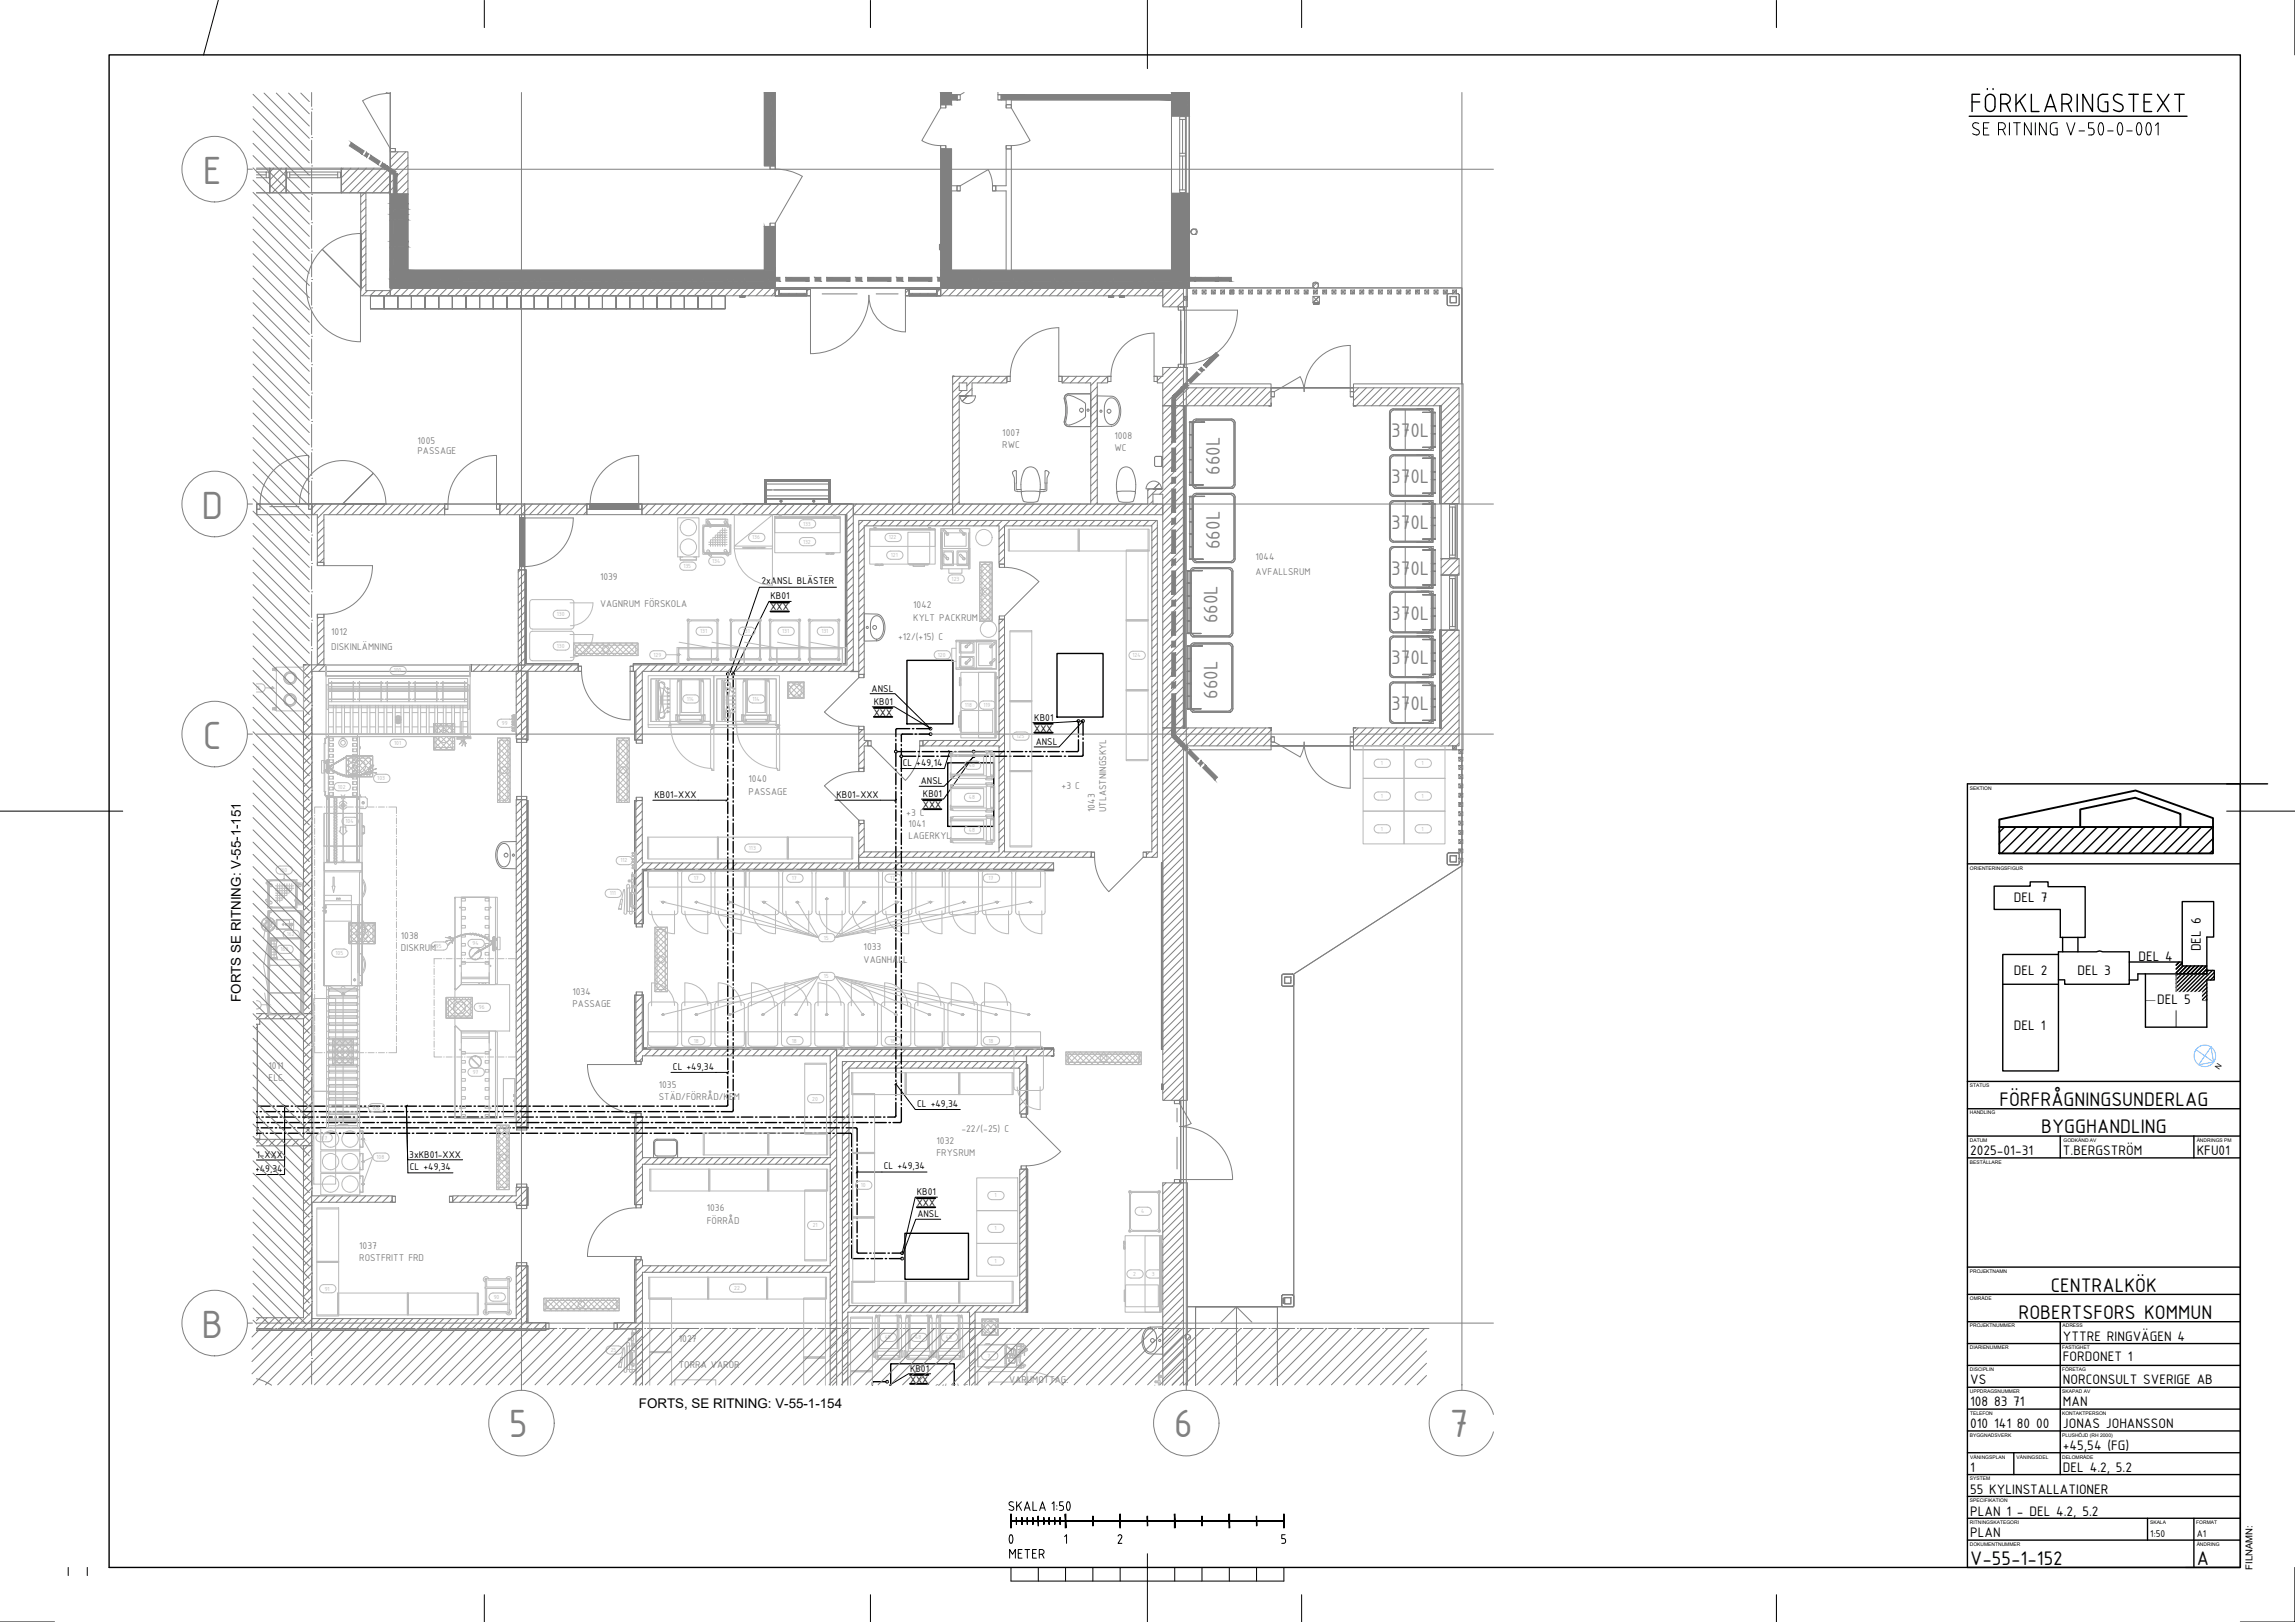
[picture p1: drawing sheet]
<svg xmlns="http://www.w3.org/2000/svg" width="841mm" height="594mm" viewBox="0 0 841 594" stroke-linecap="round" stroke-linejoin="round" font-family="sans-serif">
<defs><g id="words">
<g font-size="15.5" fill="#808080">
<text x="74.3" y="67.5">E</text>
<text x="73.9" y="190.1">D</text>
<text x="74.3" y="274.4">C</text>
<text x="73.9" y="490.1">B</text>
<text x="186.5" y="526.5">5</text>
<text x="430.1" y="526.5">6</text>
<text x="531.2" y="526.5">7</text>
</g>
<text font-size="10.1" x="364.1" y="568">0</text>
<g font-size="7.8" fill="#808080">
<text x="509.9" y="160.2">370L</text>
<text x="447" y="173.9" transform="rotate(-90 447 173.9)">660L</text>
<text x="509.9" y="176.9">370L</text>
<text x="509.9" y="193.8">370L</text>
<text x="447" y="201.1" transform="rotate(-90 447 201.1)">660L</text>
<text x="509.9" y="210.6">370L</text>
<text x="509.9" y="227">370L</text>
<text x="446.2" y="228.3" transform="rotate(-90 446.2 228.3)">660L</text>
<text x="509.9" y="243.3">370L</text>
<text x="446.2" y="255.9" transform="rotate(-90 446.2 255.9)">660L</text>
<text x="509.9" y="260.2">370L</text>
</g>
<g font-size="7.8">
<text x="732.7" y="405.1">FÖRFRÅGNINGSUNDERLAG</text>
<text x="748" y="415.1">BYGGHANDLING</text>
<text x="751.5" y="473.1">CENTRALKÖK</text>
<text x="739.7" y="483.1">ROBERTSFORS KOMMUN</text>
<text x="722" y="573.1">V-55-1-152</text>
<text x="805" y="573.1">A</text>
</g>
<text font-size="6.6" x="368.7" y="571.9">METER</text>
<g font-size="5.4">
<text x="738" y="330.5">DEL 7</text>
<text x="783.7" y="351.8">DEL 4</text>
<text x="806.5" y="348.4" transform="rotate(-90 806.5 348.4)">DEL 6</text>
<text x="738" y="357.2">DEL 2</text>
<text x="761.3" y="357.2">DEL 3</text>
<text x="790.6" y="367.8">DEL 5</text>
<text x="738" y="377.4">DEL 1</text>
<text x="722" y="423.1">2025-01-31</text>
<text x="756" y="423.1">T.BERGSTRÖM</text>
<text x="805" y="423.1">KFU01</text>
<text x="756" y="491.1">YTTRE RINGVÄGEN 4</text>
<text x="756" y="498.4">FORDONET 1</text>
<text x="722" y="507.1">VS</text>
<text x="756" y="507.1">NORCONSULT SVERIGE AB</text>
<text x="722" y="515.1">108 83 71</text>
<text x="756" y="515.1">MAN</text>
<text x="722" y="523.1">010 141 80 00</text>
<text x="756" y="523.1">JONAS JOHANSSON</text>
<text x="756" y="531.1">+45,54 (FG)</text>
<text x="722" y="539.1">1</text>
<text x="756" y="539.1">DEL 4.2, 5.2</text>
<text x="722" y="547.1">55 KYLINSTALLATIONER</text>
<text x="722" y="555.1">PLAN 1 - DEL 4.2, 5.2</text>
<text x="722" y="563.1">PLAN</text>
</g>
<g font-size="4.9">
<text x="88.2" y="366.9" transform="rotate(-90 88.2 366.9)">FORTS SE RITNING: V-55-1-151</text>
<text x="234.1" y="515.8">FORTS, SE RITNING: V-55-1-154</text>
</g>
<g font-size="3.9" fill="#808080">
<text x="367.3" y="159.7">1007</text>
<text x="408.4" y="160.9">1008</text>
<text x="153" y="162.6">1005</text>
<text x="153" y="166.4">PASSAGE</text>
<text x="367.3" y="164.1">RWC</text>
<text x="408.4" y="165.2">WC</text>
<text x="460" y="204.9">1044</text>
<text x="219.9" y="212.5">1039</text>
<text x="460" y="210.5">AVFALLSRUM</text>
<text x="219.9" y="222.3">VAGNRUM FÖRSKOLA</text>
<text x="334.7" y="222.7">1042</text>
<text x="334.7" y="227.3">KYLT PACKRUM</text>
<text x="121.4" y="232.6">1012</text>
<text x="121.4" y="238.2">DISKINLÄMNING</text>
<text x="329.1" y="234.3">+12/(+15) C</text>
<text x="274.3" y="286.5">1040</text>
<text x="274.3" y="291">PASSAGE</text>
<text x="389" y="288.8">+3 C</text>
<text x="332.1" y="299">+3 C</text>
<text x="401.2" y="297.4" transform="rotate(-90 401.2 297.4)">1043</text>
<text x="405.4" y="297.4" transform="rotate(-90 405.4 297.4)">UTLASTNINGSKYL</text>
<text x="332.9" y="302.9">1041</text>
<text x="332.9" y="307.3">LAGERKYL</text>
<text x="146.9" y="344">1038</text>
<text x="316.5" y="348">1033</text>
<text x="146.9" y="348.4">DISKRUM</text>
<text x="316.5" y="352.8">VAGNHALL</text>
<text x="209.8" y="364.5">1034</text>
<text x="209.8" y="368.8">PASSAGE</text>
<text x="98.4" y="391.4">1011</text>
<text x="98.4" y="396.1">ELC.</text>
<text x="241.4" y="398.5">1035</text>
<text x="241.4" y="402.8">STÄD/FÖRRÅD/KEM</text>
<text x="343.2" y="418.9">1032</text>
<text x="352.3" y="414.7">-22/(-25) C</text>
<text x="343.2" y="423.4">FRYSRUM</text>
<text x="259" y="443.6">1036</text>
<text x="259" y="448.3">FÖRRÅD</text>
<text x="131.6" y="457.4">1037</text>
<text x="131.6" y="461.7">ROSTFRITT FRD</text>
<text x="248.8" y="491.4">1027</text>
<text x="369.8" y="496.8">1031</text>
<text x="248.8" y="501.2">TORRA VAROR</text>
<text x="340.9" y="509.5">+2/(+5) C</text>
<text x="369.8" y="506.6">VARUMOTTAG.</text>
</g>
<g font-size="3.9">
<text x="279" y="214.1">2xANSL BLÄSTER</text>
<text x="282.4" y="219.5">KB01</text>
<text x="282.4" y="223.6">XXX</text>
<text x="319.4" y="253.3">ANSL</text>
<text x="320.2" y="258.1">KB01</text>
<text x="320.2" y="262.2">XXX</text>
<text x="379" y="263.9">KB01</text>
<text x="379" y="268">XXX</text>
<text x="379.5" y="272.8">ANSL</text>
<text x="330.8" y="280.5">CL +49,14</text>
<text x="337.4" y="287.2">ANSL</text>
<text x="239.8" y="292.3">KB01-XXX</text>
<text x="306.5" y="292.3">KB01-XXX</text>
<text x="338.2" y="291.9">KB01</text>
<text x="338.2" y="296">XXX</text>
<text x="246.6" y="391.8">CL +49,34</text>
<text x="336.1" y="405.4">CL +49,34</text>
<text x="84.7" y="424.1">3xKB01-XXX</text>
<text x="150" y="424">3xKB01-XXX</text>
<text x="88.5" y="429.2">CL +49,34</text>
<text x="150.2" y="428.6">CL +49,34</text>
<text x="323.9" y="428.3">CL +49,34</text>
<text x="336" y="437.7">KB01</text>
<text x="336" y="441.8">XXX</text>
<text x="336.2" y="445.8">ANSL</text>
<text x="333.5" y="502.4">KB01</text>
<text x="333.5" y="506.5">XXX</text>
<text x="788" y="563.1">1:50</text>
<text x="805" y="563.1">A1</text>
</g>
<text font-size="3.5" x="825.5" y="574.9" transform="rotate(-90 825.5 574.9)">FILNAMN:</text>
<text font-size="2.8" x="813.3" y="392" transform="rotate(-56 813.3 392)">N</text>
<g font-size="2.3" fill="#bababa">
<text x="275.7" y="197.5">136</text>
<text x="325.7" y="197.5">122</text>
<text x="294.3" y="199.1">132</text>
<text x="250.4" y="208.1">135</text>
<text x="261" y="206.3">134</text>
<text x="326.5" y="204">121</text>
<text x="348.7" y="212.7">123</text>
<text x="204.1" y="225.7">130</text>
<text x="256.6" y="231.9">131</text>
<text x="272.2" y="231.9">131</text>
<text x="286.6" y="231.9">131</text>
<text x="301" y="231.9">131</text>
<text x="239.5" y="240.5">129</text>
<text x="343.7" y="240.5">120</text>
<text x="415" y="240.7">124</text>
<text x="144.3" y="246.3">100</text>
<text x="92.5" y="252.7">165</text>
<text x="275.8" y="256.7">114</text>
<text x="353.6" y="258.9">118</text>
<text x="360.4" y="258.9">119</text>
<text x="183.9" y="265.6">99</text>
<text x="144.4" y="272.9">101</text>
<text x="372.5" y="270.3">125</text>
<text x="355" y="281">48</text>
<text x="506" y="280.2">1</text>
<text x="521" y="280.2">1</text>
<text x="138.3" y="285.8">103</text>
<text x="123.8" y="288.8">102</text>
<text x="355" y="292.8">48</text>
<text x="521" y="292.2">1</text>
<text x="126.6" y="301.5">104</text>
<text x="355" y="304.6">48</text>
<text x="521" y="304.2">1</text>
<text x="274.4" y="311.3">113</text>
<text x="227.3" y="315.9">112</text>
<text x="102.5" y="319.4">160</text>
<text x="254.2" y="322.3">17</text>
<text x="290.2" y="322.3">17</text>
<text x="326.2" y="322.3">17</text>
<text x="362.2" y="322.3">17</text>
<text x="223.4" y="327.9">111</text>
<text x="105.1" y="342.9">162</text>
<text x="159.8" y="347.2">95</text>
<text x="173.2" y="346.2">94</text>
<text x="301.9" y="344.1">15</text>
<text x="102.8" y="348.4">163</text>
<text x="122.9" y="349.8">105</text>
<text x="301.9" y="358.3">15</text>
<text x="175.5" y="369.6">96</text>
<text x="254.2" y="381.8">18</text>
<text x="290.2" y="381.8">18</text>
<text x="326.2" y="381.8">18</text>
<text x="362.2" y="381.8">18</text>
<text x="173.2" y="393.4">97</text>
<text x="136.4" y="406.4">106</text>
<text x="297.6" y="403.1">20</text>
<text x="117.1" y="417.4">107</text>
<text x="138" y="424.5">108</text>
<text x="315.4" y="434.8">10</text>
<text x="364.4" y="438.6">1</text>
<text x="297.8" y="449.5">21</text>
<text x="418.1" y="444.3">4</text>
<text x="364.4" y="450.6">1</text>
<text x="364.4" y="462.6">1</text>
<text x="415.2" y="467.3">2</text>
<text x="422.1" y="467.3">3</text>
<text x="119" y="472.7">91</text>
<text x="269" y="472.5">22</text>
<text x="180.9" y="475.8">90</text>
<text x="324.2" y="490.5">48</text>
<text x="335.4" y="490.5">48</text>
<text x="346.6" y="490.5">48</text>
<text x="223.8" y="495.1">25</text>
<text x="361.9" y="497.3">7</text>
</g>
<g font-size="1.8">
<text x="721.9" y="289.2">SEKTION</text>
<text x="721.9" y="318.5">ORIENTERINGSFIGUR</text>
<text x="721.9" y="398.2">STATUS</text>
<text x="721.8" y="408.2">HANDLING</text>
<text x="721.8" y="418.2">DATUM</text>
<text x="756.2" y="418.2">GODKÄND AV</text>
<text x="805" y="418.2">ÄNDRINGS PM</text>
<text x="721.8" y="426.2">BESTÄLLARE</text>
<text x="721.8" y="466.2">PROJEKTNAMN</text>
<text x="721.9" y="476.2">OMRÅDE</text>
<text x="721.8" y="486.2">PROJEKTNUMMER</text>
<text x="755.8" y="486.2">ADRESS</text>
<text x="721.8" y="494.2">DIARIENUMMER</text>
<text x="755.7" y="494.2">FASTIGHET</text>
<text x="721.8" y="502.2">DISCIPLIN</text>
<text x="755.7" y="502.2">FÖRETAG</text>
<text x="721.8" y="510.2">UPPDRAGSNUMMER</text>
<text x="755.7" y="510.2">SKAPAD AV</text>
<text x="721.9" y="518.2">TELEFON</text>
<text x="755.7" y="518.2">KONTAKTPERSON</text>
<text x="721.8" y="526.2">BYGGNADSVERK</text>
<text x="755.7" y="526.2">PLUSHÖJD (RH 2000)</text>
<text x="722" y="534.2">VÅNINGSPLAN</text>
<text x="739" y="534.2">VÅNINGSDEL</text>
<text x="755.7" y="534.2">DELOMRÅDE</text>
<text x="721.9" y="542.2">SYSTEM</text>
<text x="721.9" y="550.2">SPECIFIKATION</text>
<text x="721.8" y="558.2">RITNINGSKATEGORI</text>
<text x="787.9" y="558.2">SKALA</text>
<text x="804.8" y="558.2">FORMAT</text>
<text x="721.8" y="566.2">DOKUMENTNUMMER</text>
<text x="805" y="566.2">ÄNDRING</text>
</g>
</g></defs>
<g fill="#808080" stroke="#808080" stroke-width=".37">
<path d="M434.7 33.9h1.1v8.5z"/>
<path d="M348.4 33.9h.3v4.4z"/>
<path d="M282.3 33.9h1.8v26.8z"/>
<path d="M429.3 33.9v8.5h6.5zM429.3 33.9h5.4l1.1 8.5z"/>
<path d="M429.3 70.8l6.5 30.8v-30.8zM429.3 70.8l6.5 30.8h-6.5z"/>
<path d="M431.5 101.6l2.2 1.4v-1.4zM431.5 101.6l2.2 1.4h-2.2z"/>
<path d="M429.3 103l6.5 2.4v-2.4zM429.3 103l6.5 2.4h-6.5z"/>
<path d="M344.7 98.9l84.6 2.7v-2.7zM344.7 98.9l84.6 2.7h-84.6z"/>
<path d="M401.5 101.6l2.2 .8v-.8zM401.5 101.6l2.2 .8h-2.2z"/>
<path d="M420.8 101.6l2.2 1.4v-1.4zM420.8 101.6l2.2 1.4h-2.2z"/>
<path d="M416.5 101.6l2.2 1.4v-1.4zM416.5 101.6l2.2 1.4h-2.2z"/>
<path d="M405.8 101.6l2.1 1.4v-1.4zM405.8 101.6l2.1 1.4h-2.1z"/>
<path d="M401.5 102.4l2.2 .6v-.6zM401.5 102.4l2.2 .6h-2.2z"/>
<path d="M390.8 101.6l2.2 1.4v-1.4zM390.8 101.6l2.2 1.4h-2.2z"/>
<path d="M386.5 101.6l2.2 1.4v-1.4zM386.5 101.6l2.2 1.4h-2.2z"/>
<path d="M375.8 101.6l2.2 1.4v-1.4zM375.8 101.6l2.2 1.4h-2.2z"/>
<path d="M371.5 101.6l2.2 1.4v-1.4zM371.5 101.6l2.2 1.4h-2.2z"/>
<path d="M360.8 101.6l2.1 1.4v-1.4zM360.8 101.6l2.1 1.4h-2.1z"/>
<path d="M356.5 101.6l2.2 1.4v-1.4zM356.5 101.6l2.2 1.4h-2.2z"/>
<path d="M345.8 101.6l2.2 1.4v-1.4zM345.8 101.6l2.2 1.4h-2.2z"/>
<path d="M344.7 103l84.6 2.4v-2.4zM344.7 103l84.6 2.4h-84.6z"/>
<path d="M145.5 98.9l138.6 2.7v-2.7zM145.5 98.9l138.6 2.7h-138.6z"/>
<path d="M206.5 101.6l2.2 .1zM206.5 101.6l2.2 .1z"/>
<path d="M210.8 101.6l2.1 .3v-.3zM210.8 101.6l2.1 .3h-2.1z"/>
<path d="M143 98.9l1.1 3.4v-3.4zM143 98.9l1.1 3.4h-1.1z"/>
<path d="M221.5 101.6l2.1 .8v-.8zM221.5 101.6l2.1 .8h-2.1z"/>
<path d="M281.5 101.6l2.2 1.4v-1.4zM281.5 101.6l2.2 1.4h-2.2z"/>
<path d="M270.8 101.6l2.1 1.4v-1.4zM270.8 101.6l2.1 1.4h-2.1z"/>
<path d="M266.5 101.6l2.2 1.4v-1.4zM266.5 101.6l2.2 1.4h-2.2z"/>
<path d="M255.8 101.6l2.1 1.4v-1.4zM255.8 101.6l2.1 1.4h-2.1z"/>
<path d="M251.5 101.6l2.2 1.4v-1.4zM251.5 101.6l2.2 1.4h-2.2z"/>
<path d="M240.8 101.6l2.2 1.4v-1.4zM240.8 101.6l2.2 1.4h-2.2z"/>
<path d="M236.5 101.6l2.2 1.4v-1.4zM236.5 101.6l2.2 1.4h-2.2z"/>
<path d="M225.8 101.6l2.1 1.4v-1.4zM225.8 101.6l2.1 1.4h-2.1z"/>
<path d="M221.5 102.4l2.1 .6v-.6zM221.5 102.4l2.1 .6h-2.1z"/>
<path d="M210.8 101.9l2.1 1.1v-1.1zM210.8 101.9l2.1 1.1h-2.1z"/>
<path d="M206.5 101.7l2.2 1.3v-1.3zM206.5 101.7l2.2 1.3h-2.2z"/>
<path d="M195.8 101.6l2.2 1.4v-1.4zM195.8 101.6l2.2 1.4h-2.2z"/>
<path d="M191.5 101.6l2.2 1.4v-1.4zM191.5 101.6l2.2 1.4h-2.2z"/>
<path d="M180.8 101.6l2.1 1.4v-1.4zM180.8 101.6l2.1 1.4h-2.1z"/>
<path d="M176.5 101.6l2.1 1.4v-1.4zM176.5 101.6l2.1 1.4h-2.1z"/>
<path d="M165.8 101.6l2.1 1.4v-1.4zM165.8 101.6l2.1 1.4h-2.1z"/>
<path d="M161.5 101.6l2.2 1.4v-1.4zM161.5 101.6l2.2 1.4h-2.2z"/>
<path d="M143 102.3l1.8 .7v-.7zM143 102.3l1.8 .7h-1.8z"/>
<path d="M143 103l141.1 2.4v-2.4zM143 103l141.1 2.4h-141.1z"/>
<path d="M145.5 71.1l4 3.5v-3.5zM145.5 71.1l4 3.5h-4z"/>
<path d="M143 71.1l1.1 3.5v-3.5zM143 71.1l1.1 3.5h-1.1z"/>
<path d="M143 74.6l6.5 2v-2zM143 74.6l6.5 2h-6.5z"/>
<path d="M145.5 76.6l4 1.9v-1.9zM145.5 76.6l4 1.9h-4z"/>
<path d="M143 76.6l1.1 1.9v-1.9zM143 76.6l1.1 1.9h-1.1z"/>
<path d="M143 78.5l6.5 2v-2zM143 78.5l6.5 2h-6.5z"/>
<path d="M145.5 80.5l4 7.9v-7.9zM145.5 80.5l4 7.9h-4z"/>
<path d="M143 80.5l1.1 7.9v-7.9zM143 80.5l1.1 7.9h-1.1z"/>
<path d="M143 88.4l6.5 2v-2zM143 88.4l6.5 2h-6.5z"/>
<path d="M145.5 90.4l4 8.5v-8.5zM145.5 90.4l4 8.5h-4z"/>
<path d="M143 90.4l1.1 8.5v-8.5zM143 90.4l1.1 8.5h-1.1z"/>
<path d="M344.7 33.9v4.4h4zM344.7 33.9h3.7l.3 4.4z"/>
<path d="M344.7 54.5l4 44.4v-44.4zM344.7 54.5l4 44.4h-4z"/>
<path d="M280.1 33.9v26.8h4zM280.1 33.9h2.2l1.8 26.8z"/>
<path d="M280.1 82.9l4 16v-16zM280.1 82.9l4 16h-4z"/>
<path d="M366.9 34.7l62.4 1.9v-1.9zM366.9 34.7l62.4 1.9h-62.4z"/>
<path d="M348.7 34.7l2 1.9v-1.9zM348.7 34.7l2 1.9h-2z"/>
<path d="M435.8 101.7v1.3h2.2zM435.8 101.7h2.2v1.3z"/>
<path d="M144.8 101.6v1.4h16.7zM144.8 101.6h16.7v1.4z"/>
<path d="M435.8 101.6l2.2 .1zM435.8 101.6l2.2 .1z"/>
<path d="M446.5 101.6v1.4h4.7zM446.5 101.6h4.7v1.4z"/>
<path d="M433.7 101.6v1.4h2.1zM433.7 101.6h2.1v1.4z"/>
<path d="M438 101.6v1.4h8.5zM438 101.6h8.5v1.4z"/>
<path d="M418.7 101.6v1.4h2.1zM418.7 101.6h2.1v1.4z"/>
<path d="M423 101.6v1.4h8.5zM423 101.6h8.5v1.4z"/>
<path d="M403.7 101.6v1.4h2.1zM403.7 101.6h2.1v1.4z"/>
<path d="M407.9 101.6v1.4h8.6zM407.9 101.6h8.6v1.4z"/>
<path d="M388.7 101.6v1.4h2.1zM388.7 101.6h2.1v1.4z"/>
<path d="M393 101.6v1.4h8.5zM393 101.6h8.5v1.4z"/>
<path d="M373.7 101.6v1.4h2.1zM373.7 101.6h2.1v1.4z"/>
<path d="M378 101.6v1.4h8.5zM378 101.6h8.5v1.4z"/>
<path d="M358.7 101.6v1.4h2.1zM358.7 101.6h2.1v1.4z"/>
<path d="M362.9 101.6v1.4h8.6zM362.9 101.6h8.6v1.4z"/>
<path d="M343.7 101.6v1.4h2.1zM343.7 101.6h2.1v1.4z"/>
<path d="M348 101.6v1.4h8.5zM348 101.6h8.5v1.4z"/>
<path d="M328.7 101.6v1.4h2.1zM328.7 101.6h2.1v1.4z"/>
<path d="M333 101.6v1.4h8.5zM333 101.6h8.5v1.4z"/>
<path d="M313.7 101.6v1.4h2.1zM313.7 101.6h2.1v1.4z"/>
<path d="M317.9 101.6v1.4h8.6zM317.9 101.6h8.6v1.4z"/>
<path d="M298.7 101.6v1.4h2.1zM298.7 101.6h2.1v1.4z"/>
<path d="M302.9 101.6v1.4h8.6zM302.9 101.6h8.6v1.4z"/>
<path d="M283.7 101.6v1.4h2.1zM283.7 101.6h2.1v1.4z"/>
<path d="M288 101.6v1.4h8.5zM288 101.6h8.5v1.4z"/>
<path d="M268.7 101.6v1.4h2.1zM268.7 101.6h2.1v1.4z"/>
<path d="M272.9 101.6v1.4h8.6zM272.9 101.6h8.6v1.4z"/>
<path d="M253.7 101.6v1.4h2.1zM253.7 101.6h2.1v1.4z"/>
<path d="M257.9 101.6v1.4h8.6zM257.9 101.6h8.6v1.4z"/>
<path d="M238.7 101.6v1.4h2.1zM238.7 101.6h2.1v1.4z"/>
<path d="M243 101.6v1.4h8.5zM243 101.6h8.5v1.4z"/>
<path d="M223.6 101.6v1.4h2.2zM223.6 101.6h2.2v1.4z"/>
<path d="M227.9 101.6v1.4h8.6zM227.9 101.6h8.6v1.4z"/>
<path d="M208.7 101.6v1.4h2.1zM208.7 101.6h2.1v1.4z"/>
<path d="M212.9 101.6v1.4h8.6zM212.9 101.6h8.6v1.4z"/>
<path d="M193.7 101.6v1.4h2.1zM193.7 101.6h2.1v1.4z"/>
<path d="M198 101.6v1.4h8.5zM198 101.6h8.5v1.4z"/>
<path d="M178.6 101.6v1.4h2.2zM178.6 101.6h2.2v1.4z"/>
<path d="M182.9 101.6v1.4h8.6zM182.9 101.6h8.6v1.4z"/>
<path d="M163.7 101.6v1.4h2.1zM163.7 101.6h2.1v1.4z"/>
<path d="M167.9 101.6v1.4h8.6zM167.9 101.6h8.6v1.4z"/>
<path d="M216.2 184.6l17.8 1.9v-1.9zM216.2 184.6l17.8 1.9h-17.8z"/>
<path d="M190.4 189.7v17.8l1.9-17.8zM192.3 189.7v17.8h-1.9z"/>
<path d="M430.8 145.6l-.3 3.5h.3zM430.5 145.6h.3l-.3 3.5z"/>
<path d="M430.8 157.7l-1.3 2.1h1.3zM429.5 157.7h1.3l-1.3 2.1z"/>
<path d="M430.8 254.1l-1.4 15.5h1.4zM429.4 254.1h1.4l-1.4 15.5z"/>
<path d="M429.5 157.7l-.1 2.1zM429.4 157.7v2.1z"/>
<path d="M430.5 145.6l-1.1 3.5h1.1zM429.4 145.6h1.1l-1.1 3.5z"/>
<path d="M430.8 159.8l-1.4 2.2h1.4zM429.4 159.8h1.4l-1.4 2.2z"/>
<path d="M430.8 149.1l-1.4 8.6h1.4zM429.4 149.1h1.4l-1.4 8.6z"/>
<path d="M430.8 174.8l-1.4 2.2h1.4zM429.4 174.8h1.4l-1.4 2.2z"/>
<path d="M430.8 164.1l-1.4 8.6h1.4zM429.4 164.1h1.4l-1.4 8.6z"/>
<path d="M430.8 189.8l-1.4 2.2h1.4zM429.4 189.8h1.4l-1.4 2.2z"/>
<path d="M430.8 179.1l-1.4 8.6h1.4zM429.4 179.1h1.4l-1.4 8.6z"/>
<path d="M430.8 204.8l-1.4 2.2h1.4zM429.4 204.8h1.4l-1.4 2.2z"/>
<path d="M430.8 194.1l-1.4 8.6h1.4zM429.4 194.1h1.4l-1.4 8.6z"/>
<path d="M430.8 219.8l-1.4 2.2h1.4zM429.4 219.8h1.4l-1.4 2.2z"/>
<path d="M430.8 209.1l-1.4 8.6h1.4zM429.4 209.1h1.4l-1.4 8.6z"/>
<path d="M430.8 234.8l-1.4 2.2h1.4zM429.4 234.8h1.4l-1.4 2.2z"/>
<path d="M430.8 224.1l-1.4 8.6h1.4zM429.4 224.1h1.4l-1.4 8.6z"/>
<path d="M430.8 249.8l-1.4 2.2h1.4zM429.4 249.8h1.4l-1.4 2.2z"/>
<path d="M430.8 239.1l-1.4 8.6h1.4zM429.4 239.1h1.4l-1.4 8.6z"/>
<path d="M445.6 129.1l-4.6 4.6 4.8-4.4zM441 133.7l4.8-4.4-4.6 4.6z"/>
<path d="M432.9 141.9l1.5-.2-.7-.7zM432.9 141.9l1.5-.2-.8 .9z"/>
<path d="M445.8 129.3l-4.6 4.6 5.4-3.8zM441.2 133.9l5.4-3.8-4.6 4.6z"/>
<path d="M433.6 142.6l1.1-.6-.3-.3zM433.6 142.6l1.1-.6-.8 .8z"/>
<path d="M432.9 141.9l-3.3 3.2 3.8-2.7zM429.6 145.1l3.8-2.7-3.3 3.2z"/>
<path d="M430.1 145.6l3.6-2.9-.3-.3zM430.1 145.6l3.6-2.9-2.9 2.9z"/>
<path d="M433.7 142.7l-2.9 2.9zM430.8 145.6l3-2.8z"/>
<path d="M434.5 140.2l-.8 .8 1.8 .2zM433.7 141l1.8 .2-.8 .8z"/>
<path d="M430.8 145.7l3.1-2.9zM430.8 145.7l3.1-2.9-3.1 3.1z"/>
<path d="M440.2 134.5l-.8 .8 1.8 .2zM439.4 135.3l1.8 .2-.8 .8z"/>
<path d="M438.6 136.1l-3.3 3.3 4.3-2.3zM435.3 139.4l4.3-2.3-3.3 3.3z"/>
<path d="M441.7 280.2l3.5 5.5 1-1zM441.7 280.2l3.5 5.5-4.5-4.5z"/>
<path d="M433.8 272.3l-.2 1.8 1-1zM433.8 272.3l-.2 1.8-.8-.8z"/>
<path d="M430.8 269.3l2.8 3.1 .2-.1zM430.8 269.3l2.8 3.1-2.8-2.8z"/>
<path d="M430.8 269.6l2.5 3.2 .3-.4zM430.1 269.6h.7l2.5 3.2z"/>
<path d="M434.6 273.1l-.2 1.8 1-1zM434.6 273.1l-.2 1.8-.8-.8z"/>
<path d="M430.1 269.6l2.7 3.7 .5-.5zM430.1 269.6l2.7 3.7-3.2-3.2z"/>
<path d="M440.1 278.6l-.2 1.8 1-1zM440.1 278.6l-.2 1.8-.8-.8z"/>
<path d="M436.2 274.7l2.1 4.1 1-1zM436.2 274.7l2.1 4.1-3.1-3.1z"/>
<path d="M144.1 92.4v2l.7-2zM144.8 92.4v2h-.7z"/>
<path d="M144.1 63.5v11.1l1.4-11.1zM145.5 63.5v11.1h-1.4z"/>
<path d="M144.8 92.4v2l.7-2zM145.5 92.4v2h-.7z"/>
<path d="M144.1 94.4v7.9l.7-7.9zM144.8 94.4v7.9h-.7z"/>
<path d="M144.1 90.4v2l1.4-2zM145.5 90.4v2h-1.4z"/>
<path d="M144.8 94.4v7.2l.7-7.2zM145.5 94.4v7.2h-.7z"/>
<path d="M144.1 76.6v1.9l1.4-1.9zM145.5 76.6v1.9h-1.4z"/>
<path d="M144.1 80.5v7.9l1.4-7.9zM145.5 80.5v7.9h-1.4z"/>
<path d="M128.8 52.2l-.8 1.2 4.7 3.1zM128.8 52.2l4.7 3.1-.8 1.2z"/>
<path d="M141 60.2l-.8 1.2 .9 .5zM141 60.2l.8 .5-.7 1.2z"/>
<path d="M140.2 59.6l-.8 1.2 .8 .6zM140.2 59.6l.8 .6-.8 1.2z"/>
<path d="M141.8 60.7l-.7 1.2 3.3 2.2zM141.8 60.7l3.4 2.2-.8 1.2z"/>
<path d="M134.3 55.8l-.8 1.2 .9 .5zM134.3 55.8l.8 .6-.7 1.1z"/>
<path d="M136 56.9l-.8 1.2 3.4 2.2zM136 56.9l3.3 2.2-.7 1.2z"/>
</g>
<g fill="none" stroke="#808080" stroke-width=".37">
<path d="M92.7 34.5l20.6 20.7M92.7 39l20.6 20.7M96.8 34.1l16.5 16.6M101.3 34.1l12 12.1M105.7 34.1l7.6 7.6M110.2 34.1l3.1 3.1M114.2 40h.1M114.2 33.9v5.1M132.9 36.9l10.1 17.5v1.2h1.9v-1.2M141.5 33.9l1.5 .3a19.9 19.9 0 0 0-10.1 2.7M143 33.9v27.6v-5.9h6.5v15.5M191.1 33.9v475.3"/>
<path d="M280.1 33.9v26.8h4v-26.8M344.7 33.9v4.4h4v-1.7h2v-1.9h-2v-.8M344.7 38.5v1h1.9v-1M346.6 39.5v-1.2h-1.9v1.2l-6.9 12 3.8 1.5 3.1 .3v1M350.9 34.7h1v1.9h-1M353.3 33.9l-1.4 .8h-1.2v1.9h1.2M365.7 33.8v.9M365.7 34.7h1.2v1.9h-1.2M366.7 34.7h-1v1.9h1M368.7 39.5v-1.2h1.9v1.2l6.9 12a14.9 14.9 0 0 1-8.8 1.8v1M368.7 38.5v1h1.9v-1M429.3 33.9v.8h-62.4v1.9h1.8v1.7h1.9v-1.7h58.7v5.8h6.5v-8.5v67.7v-30.8h-6.5v-28.4h6.5"/>
<path d="M434.7 33.9v475.3M535.7 33.9v475.3M92.7 43.5l20.6 20.6M92.7 48l20.6 20.6M92.7 52.5l20.6 20.6M92.7 57l20.6 20.6M114.2 50.4h.1M114.2 41v8.4M114.2 51.4v8.4M143 55.4v-1h1.9v1M143.1 55.6l-.1 .1M145.9 55.6l-2.9 2.9"/>
<path d="M148.7 55.6l-5.7 5.7M149.5 57.7l-4.9 4.8M346.6 53.3v1.2h-1.9v-1.2h1.9v1M368.7 53.3v1.2h1.9v-1.2v1M429.3 42.4h6.5M432.3 42.7h2.1v27.8h-2.1zM432.3 57.1h2.1M432.3 56.1h2.1M432.3 43.7h2.1M433.4 43.7v12.4M433.4 57.1v12.4M435.8 42.4v28.4h-6.5"/>
<path d="M90.7 62h1.8M92.7 61.5l20.6 20.6M92.7 66l20.6 20.6M92.7 70.5l20.6 20.6M92.7 74.9l20.6 20.7M92.7 79.5l20.6 20.6M94 63h4.6v2.1h-1v-2.1M94 61.6h4.9M94 64h3.6M94 65.1h3.6M94 62h453.3M98.9 61.6h6v9h-6z"/>
<path d="M98.9 61.6v9h-4.9h49v-7.4v7.4M98.9 61.6v9M100.3 61.6l-1.4 1.4M103.1 61.6l-4.2 4.3M104.9 62.7l-6 6M104.9 65.5l-5.1 5.1M104.9 68.3l-2.3 2.3M105.2 63h19.6v2.1h-19.6zM106.2 64h17.6M106.2 63v2.1M114.2 71.2h.1M114.2 60.8h.1"/>
<path d="M114.2 61.8v8.4M114.2 72.2v8.4M123.8 63v2.1M125.8 61.6l-.7 .7M128.6 61.6l-3.5 3.5M131.4 61.6l-6.3 6.3M132.2 70.6h1.9v35.8h8.9v1.9h-10.8zM134.1 73.1l-1.9 1.9M134.1 78.7l-1.9 1.9M134.1 75.9l-1.9 1.9M134.2 61.6l-9 9M137.1 61.6l-9 9"/>
<path d="M139.9 61.6l-9 9M140.6 61.6h-15.5v9h-20.2v-9h20.2v9h17.9v-7.4M141.9 62.4l-9.7 9.7M143 64.8v40.6h289.7l-6.6 6.6M143 63.2v42.2h292.8v-2.4v2.4h-91.1v-2.4M143 63.2v7.9h1.1h-1.1M143 63.2v42.2h338.6M143.6 63.6l-7.1 7M144.1 65.9l-4.7 4.7M144.1 68.7l-1.9 1.9M145.5 71.1h4M149.5 71.1v27.8h130.6v-16h4v18.7"/>
<path d="M149.5 66.1l-4 4M149.5 60.5l-4 4M149.5 63.3l-4 4M149.5 69l-2.1 2.1M282.2 60.9v1h1.9M282.2 61.9v-1.2h1.9v1.2M284.1 60.9v1M284.1 61.9a19.8 19.8 0 0 1 9.9 2.7l-9.9 17.1v1M350.9 68h1v1.9h-1M351.9 69.9h-1.2v-1.9h1.2l10.2-5.9a11.8 11.8 0 0 1 1.6 5.9h1.2v1.9h-1.2M364.7 68h-1v1.9h1M429.3 70.8v28.1h-58.7v-44.4h-1.9v13.5h-3.8v1.9h3.8v29h-20v-29h2v-1.9h-2v-13.5h-4v47.1"/>
<path d="M429.3 70.8h6.5M432.3 69.5h2.1M92.7 83.9l20.6 20.7M92.7 88.4l20.6 20.6M92.7 92.9l20.6 20.6M92.7 97.4l20.6 20.6M114.2 92h.1M114.2 81.6h.1M114.2 82.6v8.4M114.2 93v8.4M118.1 91.3a19.8 19.8 0 0 1 14-5.8v39.7a19.8 19.8 0 0 1-18.3-12.3 19.8 19.8 0 0 1 4.3-21.6zM132.1 85.5v19.9v-19.9"/>
<path d="M132.1 84.4h.1M132.2 85.5v19.9v-19.9M132.2 84.4l-.1 22.1zM132.2 85.5v19.9zM132.2 85.5v19.9M134.1 81.5l-1.9 2M134.1 84.4l-1.9 1.9M134.1 87.2l-1.9 1.9M134.1 90l-1.9 1.9M134.1 92.9l-1.9 1.9M134.1 95.7l-1.9 1.9M134.1 98.5l-1.9 1.9"/>
<path d="M143 98.9v6.5h141.1v-2.4M282.2 81.7v1.2h1.9v-1.2h-1.9v1M344.3 89.5v1.9zM344.3 89.5h.4h-.4M344.3 91.4h.4h-.4M344.7 89.5v1.9zM344.7 89.5v1.9v-1.9M436.7 84.2l1.3-.3a1.04 1.04 0 0 1 .8 1 1.04 1.04 0 0 1-.8 1l-.9-.1-.5-.3-.2-.8zM437.2 83.9l-.7 .8M92.7 101.9l20.6 20.6M92.7 106.4l20.6 20.6M92.7 110.9l20.6 20.6"/>
<path d="M92.7 115.4l20.6 20.6M92.7 119.9l20.6 20.6M114.2 112.8h.1M114.2 102.4h.1M114.2 103.4v8.4M114.2 113.8v8.4M132.1 105.3l-14-14 14 14.1M132.1 106.5v-22.1v22.1M134.1 101.3l-1.9 1.9M134.1 104.2l-1.9 1.9M134.7 106.4l-1.9 1.9M135.8 108.3h5v4.8h-5v-4.8h5v4.8h-5z"/>
<path d="M137.5 106.4l-1.9 1.9M140.3 106.4l-1.9 1.9M140.8 108.3h5v4.8h-5v-4.8h5v4.8h-5zM143 105.4h141.1v2.9h-141.1zM144.1 105.4l-2.9 2.9M145.8 108.3h5v4.8h-5v-4.8h5v4.8h-5zM147 105.4l-2.9 2.9M149.8 105.4l-2.9 2.9M150.8 108.3h5v4.8h-5v-4.8h5v4.8h-5zM152.6 105.4l-2.9 2.9M155.4 105.4l-2.9 2.9M155.8 108.3h5v4.8h-5v-4.8h5v4.8h-5z"/>
<path d="M158.3 105.4l-2.9 2.9M160.8 108.3h5v4.8h-5v-4.8h5v4.8h-5zM161.1 105.4l-2.9 2.9M163.9 105.4l-2.9 2.9M165.8 108.3h5v4.8h-5v-4.8h5v4.8h-5zM166.8 105.4l-2.9 2.9M169.6 105.4l-2.9 2.9M170.8 108.3h5v4.8h-5v-4.8h5v4.8h-5zM172.4 105.4l-2.9 2.9M175.3 105.4l-2.9 2.9M175.8 108.3h5v4.8h-5v-4.8h5v4.8h-5zM178.1 105.4l-2.9 2.9"/>
<path d="M180.8 108.3h5v4.8h-5v-4.8h5v4.8h-5zM180.9 105.4l-2.9 2.9M183.7 105.4l-2.9 2.9M185.8 108.3h5v4.8h-5v-4.8h5v4.8h-5zM186.6 105.4l-2.9 2.9M189.4 105.4l-2.9 2.9M190.8 108.3h5v4.8h-5v-4.8h5v4.8h-5zM192.2 105.4l-2.9 2.9M195.1 105.4l-2.9 2.9M195.8 108.3h5v4.8h-5v-4.8h5v4.8h-5zM197.9 105.4l-2.9 2.9M200.7 105.4l-2.9 2.9"/>
<path d="M200.8 108.3h5v4.8h-5v-4.8h5v4.8h-5zM203.5 105.4l-2.9 2.9M205.8 108.3h5v4.8h-5v-4.8h5v4.8h-5zM206.4 105.4l-2.9 2.9M209.2 105.4l-2.9 2.9M210.8 108.3h5v4.8h-5v-4.8h5v4.8h-5zM212 105.4l-2.9 2.9M214.9 105.4l-2.9 2.9M215.8 108.3h5v4.8h-5v-4.8h5v4.8h-5zM217.7 105.4l-2.9 2.9M220.5 105.4l-2.9 2.9M220.8 108.3h5v4.8h-5v-4.8h5v4.8h-5z"/>
<path d="M223.4 105.4l-2.9 2.9M225.8 108.3h5v4.8h-5v-4.8h5v4.8h-5zM226.2 105.4l-2.9 2.9M229 105.4l-2.9 2.9M230.8 108.3h5v4.8h-5v-4.8h5v4.8h-5zM231.8 105.4l-2.9 2.9M234.7 105.4l-2.9 2.9M235.8 108.3h5v4.8h-5v-4.8h5v4.8h-5zM237.5 105.4l-2.9 2.9M240.3 105.4l-2.9 2.9M240.8 108.3h5v4.8h-5v-4.8h5v4.8h-5zM243.1 105.4l-2.9 2.9"/>
<path d="M245.8 108.3h5v4.8h-5v-4.8h5v4.8h-5zM246 105.4l-2.9 2.9M248.8 105.4l-2.9 2.9M250.8 108.3h5v4.8h-5v-4.8h5v4.8h-5zM251.6 105.4l-2.9 2.9M254.5 105.4l-2.9 2.9M255.8 108.3h5v4.8h-5v-4.8h5v4.8h-5zM257.3 105.4l-2.9 2.9M260.1 105.4l-2.9 2.9M260.8 108.3h5v4.8h-5v-4.8h5v4.8h-5zM263 105.4l-2.9 2.9M265.8 105.4l-2.9 2.9"/>
<path d="M268.6 105.4l-2.9 2.9M271.1 108.8h1.9zM271.1 108.3h1.9zM271.1 108.8v-.5v.5M271.1 108.3h1.9h-1.9M271.4 105.4l-2.9 2.9M273 108.8v-.5v.5M274.3 105.4l-2.9 2.9M277.1 105.4l-2.9 2.9M279.9 105.4l-2.9 2.9M282.7 105.4l-2.9 2.9M284.1 108.3v-2.4v2.4"/>
<path d="M284.1 108.3h11.5v-2.4v2.4zM284.1 105.9h11.5h-11.5M284.1 105.9h1.4v2.4h-1.4zM285.1 105.9l-2.4 2.4M285.5 107.5h10.1v.4h-10.1zM285.5 105.9v2.4h10.1h-10.1zM285.5 107.5v.4M286.4 107.5l-.4 .4M289.2 107.5l-.4 .4M292 107.5l-.4 .4M294.9 107.5l-.4 .4M295.6 107.9v-.4v.4"/>
<path d="M295.6 108.3v-2.4v2.4M295.6 105.9h-10.1h10.1M295.6 105.9h1.4v2.4h-1.4v-2.4h1.4v2.4h-1.4zM296.4 105.9l-.8 .8M301.3 107.6h12.8M321.1 107.6h8M331.8 108.2v13.4a13.4 13.4 0 0 1-13.4-13.5 21.4 21.4 0 0 1-21.4 21.4v-21.3l-.2 .1M331.8 105.9h1.4v2.4h-1.4v-2.4h1.4v2.4h-1.4zM333.2 105.9l-1.4 1.4M333.2 108.3v-2.4v2.4M333.2 108.3h11.5v-2.4v2.4zM333.2 105.9h11.5h-11.5"/>
<path d="M333.2 107.5h10.1v.4h-10.1zM333.2 105.9v2.4h10.1h-10.1zM333.2 107.5v.4M334.5 107.5l-.4 .4M337.3 107.5l-.4 .4M340.1 107.5l-.4 .4M343 107.5l-.4 .4M343.3 105.9h1.4v2.4h-1.4zM343.3 107.9v-.4v.4M343.3 108.3v-2.4v2.4M343.3 105.9h-10.1h10.1M344.5 105.9l-1.2 1.2"/>
<path d="M344.7 105.4h81.4v2.9h-81.4zM345 105.4l-.3 .3M347.8 105.4l-2.9 2.9M350.6 105.4l-2.9 2.9M353.5 105.4l-2.9 2.9M356.3 105.4l-2.9 2.9M359.1 105.4l-2.9 2.9M361.9 105.4l-2.8 2.9M364.8 105.4l-2.9 2.9M367.6 105.4l-2.9 2.9M370.4 105.4l-2.9 2.9M373.3 105.4l-2.9 2.9"/>
<path d="M376.1 105.4l-2.9 2.9M378.9 105.4l-2.9 2.9M381.7 105.4l-2.9 2.9M384.6 105.4l-2.9 2.9M387.4 105.4l-2.9 2.9M390.2 105.4l-2.9 2.9M393.1 105.4l-2.9 2.9M395.9 105.4l-2.9 2.9M398.7 105.4l-2.9 2.9M401.6 105.4l-2.9 2.9M404.4 105.4l-2.9 2.9M406.2 108.8h1.9z"/>
<path d="M406.2 108.3h1.9zM406.2 108.8v-.5v.5M406.2 108.3h1.9h-1.9M407.2 105.4l-2.9 2.9M408.1 108.8v-.5v.5M410 105.4l-2.9 2.9M410.2 108.8h1.9zM410.2 108.3h1.9zM410.2 108.8v-.5v.5M410.2 108.3h1.9h-1.9M412.1 108.8v-.5v.5M412.9 105.4l-2.9 2.9"/>
<path d="M415.7 105.4l-2.9 2.9M418.5 105.4l-2.9 2.9M421.3 105.4l-2.9 2.9M424.2 105.4l-2.9 2.9M426.1 105.4h7.6v7h-7.6zM427 105.4l-2.9 2.9M429.8 105.4l-3.7 3.7M431.8 113.6v-1.2h1.9v1.2h19.8a19.8 19.8 0 0 1-7.7 15.7M431.8 112.6v1h1.9v-1M432.7 112.4v.2M432.7 113.6v19.8M433 105.4h2.1v7h-2.1"/>
<path d="M433.7 107.2l-5.2 5.2M433.7 110.1l-2.3 2.3M433.7 108.6h1.4v1.4h-1.4zM433.7 108.6l1.4 1.4M435.1 108.6l-1.4 1.4M435.1 108.6l-1.3 1.4M437.1 106.2h1.4v1.4h-1.4zM437.1 106.2l1.4 1.4M437.5 106.2l-.4 .4M438.5 106.2l-1.4 1.4M440.5 106.2h1.4v1.4h-1.4zM440.5 106.2l1.4 1.4"/>
<path d="M441.9 107.5l-.1 .1M441.9 106.2l-1.4 1.4M443.9 106.2h1.4v1.4h-1.4zM443.9 106.2l1.4 1.4M445.3 106.9l-.7 .7M445.3 106.2l-1.4 1.4M447.3 106.2h1.4v1.4h-1.4zM447.3 106.2l1.4 1.4M448.7 106.3l-1.3 1.3M448.7 106.2l-1.4 1.4M450.7 106.2h1.4v1.4h-1.4zM450.7 106.2l1.4 1.4"/>
<path d="M451.7 106.2l-1 1M452.1 106.2l-1.4 1.4M454.1 106.2h1.4v1.4h-1.4zM454.1 106.2l1.4 1.4M454.5 106.2l-.4 .4M455.5 106.2l-1.4 1.4M457.5 106.2h1.4v1.4h-1.4zM457.5 106.2l1.4 1.4M458.9 107.5l-.2 .1M458.9 106.2l-1.4 1.4M460.9 106.2h1.4v1.4h-1.4zM460.9 106.2l1.4 1.4"/>
<path d="M462.3 106.9l-.7 .7M462.3 106.2l-1.4 1.4M464.3 106.2h1.4v1.4h-1.4zM464.3 106.2l1.4 1.4M465.7 106.2l-1.4 1.4M465.7 106.3l-1.3 1.3M467.7 106.2h1.4v1.4h-1.4zM467.7 106.2l1.4 1.4M468.6 106.2l-.9 .9M469.1 106.2l-1.4 1.4M471.1 106.2h1.4v1.4h-1.4zM471.1 106.2l1.4 1.4"/>
<path d="M471.4 106.2l-.3 .4M472.5 106.2l-1.4 1.4M474.5 106.2h1.4v1.4h-1.4zM474.5 106.2l1.4 1.4M475.9 107.4l-.2 .2M475.9 106.2l-1.4 1.4M477.9 106.2h1.4v1.4h-1.4zM477.9 106.2l1.4 1.4M479.3 106.8l-.8 .8M479.3 106.2l-1.4 1.4M481.1 108.6h2.4v2.3h-2.4zM481.1 108.6l2.4 2.3"/>
<path d="M481.3 106.2h1.4v1.4h-1.4zM481.3 106.2l1.4 1.4M481.4 111.4h1.9zM481.4 110.9h1.9zM481.4 111.4v-.5v.5M481.4 110.9h1.9h-1.9M482.1 105.7l-.8-.5-.2-1.1a1.05 1.05 0 0 1 1-.8 1.05 1.05 0 0 1 1 .7l-.1 1.1-.9 .6M482.5 103.7l-1.3 1.3M482.7 105.4h53v35.2M482.7 106.3l-1.3 1.3M483.3 111.4v-.5v.5M483.3 108.6l-2.2 2.1"/>
<path d="M483.5 108.6l-2.4 2.3M484.7 106.2h1.4v1.4h-1.4zM484.7 106.2l1.4 1.4M485.6 106.2l-.9 .9M486.1 106.2l-1.4 1.4M488.1 106.2h1.4v1.4h-1.4zM488.1 106.2l1.4 1.4M488.4 106.2l-.3 .3M489.5 106.2l-1.4 1.4M491.5 106.2h1.4v1.4h-1.4zM491.5 106.2l1.4 1.4M492.9 107.4l-.2 .2"/>
<path d="M492.9 106.2l-1.4 1.4M494.9 106.2h1.4v1.4h-1.4zM494.9 106.2l1.4 1.4M496.3 106.8l-.8 .8M496.3 106.2l-1.4 1.4M498.3 106.2h1.4v1.4h-1.4zM498.3 106.2l1.4 1.4M499.7 106.2l-1.4 1.4M501.7 106.2h1.4v1.4h-1.4zM501.7 106.2l1.4 1.4M502.6 106.2l-.9 .9M503.1 106.2l-1.4 1.4"/>
<path d="M505.1 106.2h1.4v1.4h-1.4zM505.1 106.2l1.4 1.4M505.4 106.2l-.3 .3M506.5 106.2l-1.4 1.4M508.5 106.2h1.4v1.4h-1.4zM508.5 106.2l1.4 1.4M509.9 107.4l-.2 .2M509.9 106.2l-1.4 1.4M511.9 106.2h1.4v1.4h-1.4zM511.9 106.2l1.4 1.4M513.3 106.8l-.8 .8M513.3 106.2l-1.4 1.4"/>
<path d="M515.3 106.2h1.4v1.4h-1.4zM515.3 106.2l1.4 1.4M516.7 106.2l-1.4 1.4M518.7 106.2h1.4v1.4h-1.4zM518.7 106.2l1.4 1.4M519.5 106.2l-.8 .9M520.1 106.2l-1.4 1.4M522.1 106.2h1.4v1.4h-1.4zM522.1 106.2l1.4 1.4M522.4 106.2l-.3 .3M523.5 106.2l-1.4 1.4M525.5 106.2h1.4v1.4h-1.4z"/>
<path d="M525.5 106.2l1.4 1.4M526.9 107.3l-.3 .3M526.9 106.2l-1.4 1.4M528.9 106.2h1.4v1.4h-1.4zM528.9 106.2l1.4 1.4M530.3 107.9l.4-.3h1.6h-1.6l-.4 .3v3.7l.4 .3h3.6l.4-.3v-3.7l-.4-.3h-.6h.6l.4 .3v3.7l-.4 .3h-3.6l-.4-.3zM530.3 106.8l-.9 .8M530.3 106.2l-1.4 1.4M531.3 108.6h2.4v2.3h-2.4zM531.4 108.6h-.1M531.5 108.7h2.1v2.1h-2.1zM531.9 110.8l-.1 .1"/>
<path d="M532.3 106.2h1.4v1.4h-1.4zM532.3 106.2l1.4 1.4M533.7 106.2l-1.4 1.4M533.7 109l-.1 .1M92.7 124.3l20.6 20.7M92.7 128.8l20.6 20.7M92.7 133.3l20.6 20.6M92.7 137.8l20.6 20.6M114.2 133.6h.1M114.2 123.2h.1M114.2 124.2v8.4M114.2 134.6v8.4"/>
<path d="M349 137.8h.7h-.6l-.1 .6zM349.4 137.8l-.4 .3M352.2 137.8l-3.1 3.1M355 137.8l-2.4 2.4M357.8 137.8l-3.5 3.6M360.7 137.8l-2.4 2.4M363.5 137.8l-2.4 2.4M366.3 137.8l-2.4 2.4M369 138l-2.3 2.2M369.2 137.8h1M370.2 137.8v1.9h-1M370.2 137.8h-1.2v1.9h1.2"/>
<path d="M370.2 137.8a17.8 17.8 0 0 1 17.8-17.8v17.8h1M388 139.7h1.2v-1.9h-1.2v1.9h1M391.8 137.8l-2.4 2.4M394.6 137.8l-2.4 2.4M397.4 137.8l-2.4 2.4M400.3 137.8l-2.5 2.4M403.1 137.8l-3.4 3.4M405.9 137.9l-2.4 2.3M406.1 137.8h1M407.1 137.8a15.8 15.8 0 0 1 15.8-15.8v15.8h1M407.1 137.8v1.9h-1M407.1 137.8h-1.2v1.9h1.2"/>
<path d="M422.9 139.7h1.2v-1.9h-1.2v1.9h1M425.7 137.8l-1.6 1.6M426.1 134.6h7.6v6.4v-.4h.4M426.1 134.6v3.2h-2v2.4h2M426.1 134.6h.1M429 134.6l-2.9 2.8M431.8 134.6l-5.7 5.7M431.8 134.4v-1h1.9v1M432.7 134.4v.2M433 134.6h2.1v6.2M433.7 135.5l-7.6 7.6M433.7 138.3l-7.6 7.6"/>
<path d="M434.1 134.6v-22.2v22.2M444.8 130a19.8 19.8 0 0 1-11.1 3.4v1.2h-1.9v-1.2M476.4 138l-9.4 5.4M476.4 138a10.9 10.9 0 0 1 1.5 5.4M92.7 142.3l20.6 20.6M92.7 146.8l20.6 20.6M92.7 151.3l20.6 20.6M92.7 155.8l20.6 20.6M114.2 154.4h.1M114.2 144h.1M114.2 145v8.4M114.2 155.4v8.4"/>
<path d="M351.5 141.3l-2.4 2.4M351.5 147l-2.4 2.4M351.5 149.8l-2.4 2.4M351.5 152.6l-2.4 2.4M351.5 155.5l-2.4 2.4M351.5 158.3l-2.4 2.4M351.5 140.2h2.8v2.8h-2.8zM351.7 145h.1M351.7 144.9h3h-3M351.7 144.9h3M351.8 145h2.8h-2.8M351.8 144.9h2.8h-2.8"/>
<path d="M351.8 144.9h2.8zM351.8 145h5.7a2.83 2.83 0 0 1-2.9 2.8 2.83 2.83 0 0 1-2.8-2.8zM352.6 143l-3.5 3.6M354.5 145l-1.9 2 2-2M354.7 145h-3h3M354.7 144.9h-3l3 .1M354.7 144.9v.1M356.2 142.3l-2.6 2.6M390 146.3a1.64 1.64 0 0 1 1.6-2.1h8.1v12h-8.1a1.67 1.67 0 0 1-1.6-2M390.1 146.3a14.7 14.7 0 0 1 0 7.9M390.9 145l.2-.1a10.8 10.8 0 0 1 6.4 2.6l.3 .7v4.1a7.1 7.1 0 0 1-4.4 2.9l-1.4 .5a1.14 1.14 0 0 1-1.5-1.4 17.9 17.9 0 0 0 .1-8.8zM402.1 145l5.5 .1 1.1 .5 .9 1a6.6 6.6 0 0 1-1.7 9.4l-5.8 .2z"/>
<path d="M402.1 141.6l-2.4 2.4M402.1 158.6l-2.4 2.4M402.1 144.5l-2.4 2.4M402.1 147.3l-2.4 2.4M402.1 150.1l-2.4 2.4M402.1 153l-2.4 2.4M402.1 155.8l-2.4 2.4M405.7 146.5l1.3-.8 1.5 .4 1.1 1.6 .5 1.7v2.4l-.5 1.7-1.1 1.6-1.4 .4a3.6 3.6 0 0 1-2.4-3.9l.1-3.1zM426.1 140.2v8.4h3.3h-3.3v30.5h-5.5v5.5M429.4 148.3l-3.3 3.3M429.4 153.9l-3.3 3.3M429.4 156.8l-3.3 3.3"/>
<path d="M429.4 159.6l-3.3 3.3M429.4 151.1l-3.3 3.3M429.7 145.2l-3.6 3.6M433 148.6h2.1M433.5 148.6h.4M433.7 148.6h.5h-.5M433.7 148.6v118h.5h-.5M433.7 148.6h.5v118v-118zM433.7 158.2l-2.9 2.8M433.7 149.7l-2.9 2.8M433.7 152.5l-2.9 2.9M433.7 155.3l-2.9 2.9"/>
<path d="M434.2 148.6v118v-118M434.7 142h31.1v6.6h-32.1v-5.6v5.6h-2.9h2.9v118h-2.9h35M434.9 140.6h30.9v2.2M435.1 141.6v.4M435.7 142l-4.9 4.9M435.9 154.7h5.6M435.9 159.2h.6zM435.9 159.2v.1M435.9 154.7h.6h-.6v22.9h.6h-.6M436.2 154.6h5.3h-5.6v.2M436.5 154.8h-.6h1.5h-.2M436.5 154.7h-.6h.6"/>
<path d="M436.5 159.3h-.6h1.5M436.5 159.2h.9M436.5 159.3h.5v4.6h.4M436.5 154.7v22.9M436.5 154.8h.5M437 154.8v13.5h-1.1h1.5M437.1 154.4l.6-.7 .7-.2h12.8a1.37 1.37 0 0 1 1.4 1.4v22.6l-.3 .8-1.1 .6M437.2 154.1l-.1 .1M437.4 155.5v12.8M437.4 154.7h-1.5h1.5l-.4 .1M437.4 153.8l-.1 .2M437.5 154.9l-.1 .2"/>
<path d="M437.6 154.7l-.2 .8 .1 22.1M437.7 153.6l-.1 .1M437.9 154.3l-.1 .1M438 153.5h-.1M438.2 154l-.1 .1M438.5 142l-7.7 7.7M438.6 153.9h-.1M439 153.9h11.5a1.57 1.57 0 0 1 1.7 1.6M439 153.9l-.7 .1-.7 .6M439 153.9h11.6M441.3 142l-6.6 6.6M441.5 154.6l-5.3 .1"/>
<path d="M444.1 142l-6.5 6.6M447 142l-6.6 6.6M449.8 142l-6.6 6.6M451 153.9h.1M451.4 154l.1 .1M451.7 154.3l.1 .1M452 154.6v.1M452.1 154.9l.1 .2M452.2 155.5v21.4a1.57 1.57 0 0 1-1.7 1.6h-11.5M452.2 155.5v21.4M452.6 142l-6.6 6.6M455.5 142l-6.6 6.6"/>
<path d="M458.3 142l-6.6 6.6M461.1 142l-6.6 6.6M464 142l-6.6 6.6M465.8 147.6l.1 1.1h-1l.9-.1zM465.8 143l-5.6 5.6M465.8 145.8l-2.8 2.8M465.8 142h30.2M465.9 148.6l-.1 .1M466 143.4h1M467 143.4v1.9h-1M467 143.4h-1.2v1.9h1.2M477.9 143.4a16.9 16.9 0 0 1 16.9-16.9v16.9h1.2v1.9h-1.2"/>
<path d="M495.8 143.4h-1v1.9h1M495.9 147.6l.1 1 .9 .1h-1zM496 142.8v-2.2h40.1v134h-40.1v-2.1M496 148.6v-6.6h38.7v42.4h-6.6v-35.8M496 148.6h32.4M497.9 142l-1.9 1.9M500.7 142l-4.7 4.7M503.6 142l-6.7 6.7M506.4 142l-6.6 6.6M509.2 142l-6.6 6.6M509.5 151.7v11.3M509.6 151.2v.1"/>
<path d="M509.8 150.8l-.1 .2M510 150.5l-.1 .1M510.4 150.3l-.2 .1M510.7 150.2h-.1M511.1 150.1h11.8M512 142l-6.5 6.6M514.9 142l-6.6 6.6M515 150.1v14.5M517.7 142l-6.6 6.6M520.5 142l-6.6 6.6M521.3 151.1h4.7M521.3 151h4.7v.2"/>
<path d="M522.9 150.1h-11.8l-1 .4-.6 1.2v11.3M522.9 150.1l.7 .2 .8 .7-3.1 .1h3.1M523.3 150.2h.2M523.3 142l-6.5 6.6M523.6 149.8h-2.9h2.9M523.7 150.3l.1 .1M523.8 149.8h.2M524 150.5l.1 .1M524.2 150h.1M524.3 150.8l.1 .1M524.4 151.1l.1 12.2-.2 .5h-3l3 .1-.4 .5-1 .2M524.4 151.1h1.3"/>
<path d="M524.5 150.2l.1 .1M524.5 151.1h1.5h-1.5l.4 .1v4.8h-.4M524.5 158.9h.4v4.7M524.5 156.1h.4v2.7h-.4M524.5 156.1h1.5h-1.1v2.7h1.1h-1.5M524.5 158.9h1.5h-1.1v4.7M524.5 151.7v4.3M524.5 156.1v2.7M524.5 158.9v4.1M524.5 158.9h.2M524.5 158.8h.2M524.5 156.1h.2"/>
<path d="M524.5 156h.2M524.7 150.4l.1 .2M524.7 151.2h-.2h1.5h-1.1v4.8h1.1h-1.5M524.8 150.8l.1 .1M524.9 151l-.7-1-.7-.2h-12.9l-1.1 .5-.3 .9v12.4l.6 1.1 .8 .3h12.9l.7-.2 .6-.8M525.2 149.8h-6h6v.8M525.2 150.6h-.5h.5M525.4 151.1v12.7M525.9 151.1h-.5h.5v12.7h-.5h.5M525.9 151.1h-.5h.5M526 156v.1M526 158.8v.1"/>
<path d="M526.2 142l-6.6 6.6M528.1 148.6h-.5h.5v35.8M529 142l-6.6 6.6M531.8 142l-6.5 6.6M534.7 142l-6.6 6.6M534.7 159l-6.6 6.6M534.7 144.8l-6.6 6.6M534.7 147.7l-6.6 6.5M534.7 150.5l-6.6 6.6M534.7 153.3l-6.6 6.6M534.7 156.1l-6.6 6.6M92.7 160.3l20.6 20.6"/>
<path d="M92.7 164.8l20.6 20.6M92.7 169.2l20.6 20.7M92.7 173.7l20.6 20.6M92.7 178.2l20.6 20.6M113.1 166.8v17.8h1M113.1 166.8a17.8 17.8 0 0 0-17.8 17.8M114.2 175.2h.1M114.2 164.8h.1M114.2 165.8v8.4M114.2 176.2v8.4M280.2 175.6h24h-24l.2 .3h23.6l.2-.3v8.9v-8.9l-.2 .3v8.6v-8.6h-23.6v8.6v-8.6zM280.2 175.6v8.9v-8.9"/>
<path d="M280.8 176.2h22.8zM280.8 176.2v8.2zM280.8 176.2v8.3M280.8 179.4h22.8M280.8 177.3h22.8M303.6 176.2v8.2zM303.6 176.2h-22.8v8.3M351.5 161.1l-2.4 2.4M351.5 163.9l-2.4 2.5M351.5 166.8l-2.4 2.4M351.5 169.6l-2.4 2.4M351.5 172.4l-2.4 2.5"/>
<path d="M351.5 175.3l-2.4 2.4M351.5 178.1l-2.4 2.4M371.8 176.9l-.1-1.9-.6-1.5a.87 .87 0 0 1 .4-.9 .87 .87 0 0 1 .9 0v4.4M371.8 176.9h.1M371.8 176.9l.1 2.8 2.4 .4M372.4 177v2.3l.5 .1M372.9 179.3v.1M374.2 179.3h-1.3M375.8 171.7a2.91 2.91 0 0 1 3.1-.4 2.91 2.91 0 0 1 1.7 2.6l.6 2.9-.1 3.4-.3-.2-3.1-.2-3.2 .2-.2 .2a12.1 12.1 0 0 1 1.5-8.5zM381.1 179.3h1.4M382.5 179.3h.1M382.5 179.3v.1"/>
<path d="M383 177v2.3l-.5 .1M384.4 173v.2a5.5 5.5 0 0 0-.8 3.7v2.6l-1.1 .5M384.4 173l-1-.6-.4 .2v4.4M402.1 164.3l-2.4 2.4M402.1 167.1l-2.4 2.4M402.1 175.6l-2.4 2.4M402.1 161.4l-2.4 2.4M402.1 169.9l-2.4 2.4M402.1 172.8l-2.4 2.3M402.1 178.4l-2.4 2.4M421 176.8a2.83 2.83 0 0 1 3-.3 2.83 2.83 0 0 1 1.6 2.5h-5.6a2.82 2.82 0 0 1 1-2.2zM421.2 179.1l-.6 .6"/>
<path d="M422.7 179h3h-3M422.7 179l3 .1zM422.8 179.1h2.8zM422.8 179l2-2-1.9 2M423.1 167.6v2.8M423.1 170.4l.5 .4 1.8 .1M423.6 167.2h1.9l.4 .2v3.2l-.4 .3M423.6 167.2h1.8M423.6 167.2l-.5 .4M424 179.1l-3.4 3.4M425.4 170.9h-1.8h1.8M425.4 167.1l.5 .3"/>
<path d="M425.5 170.8h-.1M425.6 179h-2.8h2.8M425.6 179.1h-2.8h2.8M425.7 179.1h-3h3M425.7 179h.1M425.9 170.6v-3.2v3.2l-.4 .2M429.4 170.9l-3.3 3.3M429.4 179.4l-3.3 3.3M429.4 168.1l-3.3 3.3M429.4 176.6l-4.4 4.4M429.4 165.3l-3.3 3.2M429.9 162l-3.8 3.7"/>
<path d="M430.5 172.7l-4.4 4.3M433.7 166.6l-2.9 2.9M433.7 175.1l-4 4M433.7 163.8l-2.9 2.9M433.7 169.5l-2.9 2.8M433.7 177.9l-2.9 2.9M433.7 172.3l-2.9 2.9M433.7 161l-3.1 3.1M435.9 177.5v.2h5M435.9 177.6h5h-4.7M435.9 173l.6 .1M435.9 173.1h1.5"/>
<path d="M435.9 173h.6zM435.9 163.9h.1M435.9 168.3v.1M435.9 177.6h.6h-.6M436.2 177.7h4.7M436.5 163.9h-.6h1.5M436.5 168.4h-.6h1.5M436.5 173h.9M436.5 173.1h.5v4.4l.4 .1h-1.5h1.5M436.5 168.4h.5v9.1h-1.1h1.5h-.2M436.5 163.9h.5M437 163.9h-1.1h1.5"/>
<path d="M437 177.7l.6 .9 .8 .3M437 177.7v.2M437.1 178.1l.1 .1M437.2 163.9h.2M437.2 168.3h.2M437.2 168.4h.2M437.3 178.4l.1 .1M437.4 163.9h-.4v4.4h.4M437.4 168.4h-.4v4.6M437.4 168.4v8.5M437.4 177.3l.1 .1M437.6 177.7l.7 .6 .7 .2"/>
<path d="M437.6 178.6l.1 .1M437.6 177.7l.1 .1M437.8 178.9h.6M437.8 178l.1 .1M437.9 178.8h.1M438.1 178.2l.1 .1M438.4 178.9h12.8M438.5 178.4h.1M439 178.5h11.6M440.9 177.6v.1M451.1 178.4h-.1M451.2 178.9h.6"/>
<path d="M451.5 178.2l-.1 .1M451.8 178l-.1 .1M452 177.6v.2M452.2 177.3l-.1 .1M509.5 179.8l.4 1 1.2 .6h11.8M509.5 163l.6 1.3 1 .3h11.8M509.5 168.5v11.3M509.6 163.4v.1M509.6 168v.1M509.7 163.8l.1 .1M509.8 167.6l-.1 .2M509.9 164.1l.1 .1"/>
<path d="M510 167.3l-.1 .1M510.2 164.4h.2M510.4 167.1l-.2 .1M510.6 164.5l.1 .1M510.7 167h-.1M511.1 166.9h11.8M511.1 164.6h11.8M515 166.9v14.5M520.7 165h2.9h-2.9M521.3 167.8h4.7l-4.7 .1M521.3 163.8h4.7M522.9 166.9h-10.1a3.1 3.1 0 0 0-2.7 .4l-.6 1.2v11.3"/>
<path d="M522.9 166.9l1 .4 .5 .5-3.1 .1h3.1M523.3 167h.2M523.4 164.6h-.1M523.6 166.6h-2.9h2.9M523.7 167.1l.1 .1M523.8 164.4h-.1M523.8 166.6l.2 .1M523.9 164.9h-.1M524 167.3l.1 .1M524.1 164.2h-.1M524.2 166.8h.1M524.3 164.7l-.1 .1"/>
<path d="M524.3 167.6l.1 .1M524.3 163.9h1.4M524.4 167.9l.1 12.2-.2 .5h-3l3 .1-.4 .5-1 .2M524.4 167.9l1.5 .1M524.5 167l.1 .1M524.5 167.9l.4 .1zM524.5 163.4v.1M524.5 175.7h.4v4.7M524.5 172.9h.4v2.7h-.4M524.5 172.8h.4v-4.8v12.4M524.5 175.6h1.5h-1.1M524.5 175.7h1.5h-1.1"/>
<path d="M524.5 172.8h1.5h-1.1M524.5 172.9h1.5h-1.1M524.5 168.5v11.3M524.5 175.7h.2M524.5 175.6h.2M524.5 172.9h.2M524.5 172.8h.2M524.5 164.5l-.1 .1M524.7 167.3l.1 .1M524.7 164.2v.1M524.7 163.7h-.2h1.5h-1.1M524.7 164.2h.5h-.5"/>
<path d="M524.8 167.6l-.6-.8-.7-.2h-12.9l-1.1 .6-.3 .8v12.4l.6 1.1 .8 .3h12.9l.7-.2 .6-.8M524.9 167.9h1.1h-1.5l1.4 .1M524.9 163.7l-.4 .1h1.5h-1.5M524.9 163.6v.1M525.2 166.6h-6h6v.8M525.2 167.4h-.5h.5M525.2 164.2v.8h-6h6M525.4 167.9v12.7M525.4 163.8h.5h-.5M525.9 167.9h-.5h.5v12.7h-.5h.5M525.9 167.9h-.5h.5M526 163.7v.2h-4.7"/>
<path d="M526 172.8v.1M526 175.6v.1M534.7 161.8l-6.6 6.6M534.7 175.9l-6.6 6.6M534.7 178.8l-5.7 5.6M534.7 164.6l-6.6 6.6M534.7 167.5l-6.6 6.5M534.7 170.3l-6.6 6.6M534.7 173.1l-6.6 6.6M90.7 184.6h1.8M92.7 182.7l20.6 20.6M92.7 187.2l20.6 20.6"/>
<path d="M92.7 191.7l20.6 20.6M92.7 196.2l20.6 20.6M94 184.6h453.3M94.1 184.6v3.9h20.2v-3.9h-20.2l-.1 3.9M94.1 186.6l-.1 .1M95.3 184.6v1.9h-1M95.3 184.6h-1.2v1.9h1.2M98.8 185.6h10.7M113.1 186.5h1.2v-1.9h-1.2v1.9h1M114.2 196h.1M114.2 185.6h.1M114.2 186.6v8.4"/>
<path d="M114.2 197v8.4M114.3 184.6h48.6v3.9h-44.2v17.5h-2.4v-17.5h-2zM115.9 184.6l-1.6 1.6M118.7 190.3l-2.4 2.4M118.7 193.1l-2.4 2.4M118.7 195.9l-2.4 2.4M118.7 198.8l-2.4 2.4M118.7 184.6l-3.9 3.9M121.5 184.6l-5.2 5.3M124.4 184.6l-3.9 3.9M125.5 184.5h16h-16M125.5 184.5l16 .1z"/>
<path d="M125.6 184.6h15.8zM125.6 184.5l11.2-11.2-11.1 11.2M127.2 184.6l-3.9 3.9M130 184.6l-3.9 3.9M132.8 184.6l-3.9 3.9M135.7 184.6l-3.9 3.9M138.5 184.6l-3.9 3.9M141.3 184.6l-3.9 3.9M141.4 184.5a15.8 15.8 0 0 0-15.8-15.8 15.8 15.8 0 0 0-15.8 15.8h31.6M141.4 184.5h-15.8h15.8M141.4 184.6h-15.8h15.8M141.5 184.6h-16h16"/>
<path d="M141.5 184.5h.1M144.2 184.6l-3.9 3.9M147 184.6l-3.9 3.9M149.8 184.6l-3.9 3.9M152.7 184.6l-4 3.9M155.5 184.6l-3.9 3.9M158.3 184.6l-3.9 3.9M161.1 184.6l-3.9 3.9M162.9 185.6l-2.8 2.9M162.9 188.5h.1M162.9 184.6v3.9h20.3v-3.9M164.1 184.6v1.9h-.9"/>
<path d="M164.1 184.6h-1.2v1.9h1.2M164.2 184.6a17.8 17.8 0 0 1 17.8-17.8l-.1 17.8h1M181.9 186.5h1.3v-1.9h-1.3v1.9h1M183.2 184.6h9.1v3.9h-9.1zM183.8 184.6l-.6 .6M186.6 184.6l-3.4 3.5M189.4 184.6l-3.9 3.9M190.4 189.7v17.8v-17.8h1.9zM190.4 188.7v1h1.9v-1M190.4 189.7v-1.2h1.9v1.2M191.3 193.3v10.7M192.2 184.6l-3.9 3.9"/>
<path d="M192.3 189.7h17.8a17.8 17.8 0 0 1-17.8 17.8v1.2h-1.9v-1.2M192.3 189.7v17.8v-17.8M192.3 184.6h42.9v3.9h-20.1v-3.9v3.9h-22.8zM195.1 184.6l-3.9 3.9M197.9 184.6l-3.9 3.9M200.7 184.6l-3.9 3.9M203.6 184.6l-3.9 3.9M206.4 184.6l-3.9 3.9M209.2 184.6l-3.9 3.9M212 184.6l-3.8 3.9M214.9 184.6l-3.9 3.9M215.1 187.3l-1.3 1.2"/>
<path d="M216.2 186.5v-1.9v1.9M216.2 186.5h17.8v-1.9v1.9zM216.2 184.6h17.8h-17.8M216.2 184.6v1.9h-1M216.2 184.6h-1.1v1.9h1.1M216.3 184.6a17.8 17.8 0 0 1 17.8-17.8l-.1 17.8h1.2v1.9h-1.2M219.8 185.6h10.7M235.1 184.6h-1.1v1.9h1.1M235.2 184.6h77.5v61.3h-77.3v25.1h-2.4v-25.1h-.9v-2.4h78.2v-55h-75.1zM237.5 184.6l-2.3 2.3M240.3 184.6l-3.8 3.9M243.2 184.6l-3.9 3.9"/>
<path d="M246 184.6l-3.9 3.9M248.8 184.6l-3.9 3.9M251.7 184.6l-3.9 3.9M254.5 184.6l-3.9 3.9M257.3 184.6l-3.9 3.9M260.1 184.6l-3.9 3.9M263 184.6l-3.9 3.9M265.8 184.6l-3.9 3.9M268.6 184.6l-3.9 3.9M271.4 184.6l-3.8 3.9M272.2 184.5l40 .1zM274.4 184.5l-4 4"/>
<path d="M277.3 184.5l-4.1 4M280.1 184.5l-4 4M280.2 184.6h.6zM280.5 184.6h.2h-.2M280.8 182.7h22.8v1.7h-22.8zM280.8 184.4h22.8zM280.8 184.6h23.4zM280.8 184.4l-.1-8.2h23l-.1 8.2M280.8 181.6h22.8M280.8 182.7h22.8M282.9 184.5l-4 4M285.7 184.5l-4 4"/>
<path d="M288.6 184.5l-4.1 4M291.4 184.5l-4 4M294.2 184.5l-4 4M297.1 184.5l-4.1 4M299.9 184.5l-4.1 4M302.7 184.5l-4 4M303.6 184.5v-8.3v8.3M303.6 184.4v.1M303.7 184.6h.2h-.2M305.5 184.5l-4 4M308.4 184.5l-4.1 4M309.8 188.5v54.6"/>
<path d="M311.2 184.5l-4 4M312.7 184.6h36.4v3.9h-36.4zM312.7 191.4l-2.4 2.4M312.7 199.9l-2.4 2.4M312.7 188.6l-2.4 2.4M312.7 194.3l-2.4 2.4M312.7 197.1l-2.4 2.4M313.9 184.6l-3.9 3.9M314.7 190.6h109.4v123.4h-4v-2h2v-119.4h-54v14h-2v-14h-49.4v54.4h-2zM316.4 190.6l-1.7 1.7M316.7 195.9l-2 2M316.7 184.6l-3.9 3.9"/>
<path d="M316.7 198.7l-2 2.1M316.7 193.1l-2 2M319.2 190.6l-2 2M319.5 184.6l-3.8 3.9M322 190.6l-2 2M322.4 184.6l-3.9 3.9M324.8 190.6l-1.9 2M325.2 184.6l-3.9 3.9M327.7 190.6l-2 2M328 184.6l-3.9 3.9M330.5 190.6l-2 2M330.9 184.6l-3.9 3.9"/>
<path d="M333.3 190.6l-2 2M333.7 184.6l-3.9 3.9M336.2 190.6l-2 2M336.5 184.6l-3.9 3.9M339 190.6l-2 2M339.3 184.6l-3.9 3.9M341.8 190.6l-2 2M342.2 184.6l-3.9 3.9M344.7 190.6l-2.1 2M345 184.6l-3.9 3.9M347.5 190.6l-2 2M347.8 184.6l-3.9 3.9"/>
<path d="M349.1 184.6v3.9h77v-3.9M349.1 184.6v-46.8h19.9v2.4h-12.8v4.7h-4.7v39.7M350.3 190.6l-2 2M351.5 183.8l-4.7 4.7M351.5 180.9l-2.4 2.4M353.1 190.6l-2 2M353.5 184.6l-3.9 3.9M356 190.6l-2 2M356.3 184.6l-3.9 3.9M358.8 190.6l-2 2M359.1 184.6l-3.9 3.9M361.6 190.6l-2 2"/>
<path d="M362 184.6l-3.9 3.9M364.4 190.6l-2 2M364.8 184.6l-3.9 3.9M367.3 190.6l-2 2M367.6 184.6l-3.9 3.9M368.1 198.3l-2 2M368.1 195.4l-2 2M370.1 190.6l-4 4M370.4 184.6l-3.9 3.9M372.9 190.6l-2 2M373.3 184.6l-3.9 3.9M374.3 180.2v.6a4.6 4.6 0 0 0 1.1 2.9 6.5 6.5 0 0 0 5-.3l.7-3.2"/>
<path d="M375.8 190.6l-2 2M376.1 184.6l-3.9 3.9M378.6 190.6l-2 2M378.9 184.6l-3.9 3.9M381 180.1h1.5M381.4 190.6l-2 2M381.8 184.6l-3.9 3.9M382.5 180h.1M384.2 190.6l-2 2M384.6 184.6l-3.9 3.9M387.1 190.6l-2 2M387.4 184.6l-3.9 3.9"/>
<path d="M389.9 190.6l-2 2M390.2 184.6l-3.8 3.9M392.7 190.6l-2 2M393.1 184.6l-3.9 3.9M395.6 190.6l-2 2M395.9 184.6l-3.9 3.9M398.4 190.6l-2 2M398.7 184.6l-3.9 3.9M399.7 184.6v-44.4h-10.5v-2.4h16.7v2.4h-3.8v44.4M401.2 190.6l-2 2M402.1 184.1l-4.4 4.4M402.1 181.2l-2.4 2.4"/>
<path d="M404.1 190.6l-2.1 2M404.4 184.6l-3.9 3.9M406.9 190.6l-2 2M407.2 184.6l-3.9 3.9M409.3 180.2v.6M409.3 180.2l.2-.2 3.2-.2 3.1 .2 .3 .2M409.3 180.2a12.3 12.3 0 0 1 1.6-8.5 2.89 2.89 0 0 1 3-.4 2.89 2.89 0 0 1 1.7 2.6l.6 2.9-.1 3.4M409.3 180.8l.6 2.5M409.7 190.6l-2 2M410 184.6l-3.9 3.9M412.5 190.6l-2 2M412.9 184.6l-3.9 3.9"/>
<path d="M415.4 190.6l-2 2M415.7 184.6l-3.9 3.9M416.1 180.2l-.7 3.2a6 6 0 0 1-5.5 0M418.2 190.6l-2 2M418.5 184.6l-3.9 3.9M421 190.6l-2 2M422.5 184.6v-3.6h3.6v85.6h3.3h-3.3v136.4h7.6v-128.8v.4h.4M422.5 183.5l-5 5M423.8 190.6l-1.9 2M424.1 198.8l-2 2M424.1 193.2l-2 2M424.1 196l-2 2"/>
<path d="M424.2 184.6l-3.9 3.9M429.4 182.2l-6.3 6.3M429.4 185.1l-3.4 3.4M429.4 196.4l-3.3 3.3M429.4 199.2l-3.3 3.3M429.4 190.7l-3.3 3.3M429.6 187.7l-3.5 3.5M433.7 189.3l-7.6 7.5M433.7 192.1l-2.9 2.9M433.7 194.9l-2.9 2.9M433.7 180.8l-2.9 2.9M433.7 183.6l-2.9 2.9"/>
<path d="M433.7 186.4l-3.4 3.4M433.7 197.7l-2.9 2.9M435.9 181.9h5.6M435.9 186.4h.6zM435.9 186.4v.1M435.9 191.1h.1M435.9 195.5v.1M435.9 181.9h.6h-.6v22.9h.6h-.6M435.9 191.1h.6M435.9 191.1h1.5M435.9 191.1h1.1M436.2 181.8h5.3h-5.6v.2"/>
<path d="M436.5 182h-.6h1.5h-.2M436.5 181.9h-.6h.6M436.5 195.6h-.6h1.5M436.5 186.5h-.6h1.5M436.5 186.4h.9M436.5 186.5h.5v4.6h.4M436.5 195.6h.5v9.1h-1.1h1.5h-.2M436.5 181.9v22.9M436.5 182h.5M437 182.1v13.4h-1.1h1.5M437 181.9v.2M437.1 181.6l.6-.7 .7-.2h12.8a1.37 1.37 0 0 1 1.4 1.4"/>
<path d="M437.2 191.1h.2M437.2 195.5h.2M437.2 195.6h.2M437.2 181.3l-.1 .1M437.4 191.1h-.4v4.4h.4M437.4 195.6h-.4v4.6M437.4 182.7v12.8M437.4 195.6v8.5M437.4 181.9h-1.5h1.5l-.4 .1M437.4 181l-.1 .2M437.5 182.1l-.1 .2M437.6 181.9l-.2 .8 .1 22.1"/>
<path d="M437.7 180.8l-.1 .1M437.9 181.5l-.1 .1M438 180.7h-.1M438.2 181.2l-.1 .1M438.6 181.1h-.1M439 181.1h11.5a1.57 1.57 0 0 1 1.7 1.6M439 181.1l-.7 .1-.7 .6M439 181.1h11.6M441.5 181.8l-5.3 .1M451 181.1h.1M451.4 181.2l.1 .1M451.7 181.5l.1 .1"/>
<path d="M452 181.8v.1M452.1 182.1l.1 .2M452.2 182.7v21.4a1.57 1.57 0 0 1-1.7 1.6h-11.5M452.2 182.7v21.4M452.6 182.1v22.6l-.3 .8-1.1 .6M509.5 196.6l.6 1.3a3.2 3.2 0 0 0 2.7 .3h10.1M509.5 185.3v11.3M509.6 197v.1M509.6 180.2v.1M509.6 184.8v.1M509.7 197.4l.1 .1M509.7 180.6l.1 .1"/>
<path d="M509.8 184.4l-.1 .2M509.9 197.7l.1 .1M509.9 180.9l.1 .1M510 184.1l-.1 .1M510.2 198h.2M510.2 181.1l.2 .1M510.4 183.9l-.2 .1M510.6 183.4h12.9M510.6 183.4l-1.1 .5-.3 .9v12.4l.3 .8 1.1 .6h12.9l.7-.2 .6-.8M510.6 198.1l.1 .1M510.6 181.3l.1 .1M510.7 183.8h-.1"/>
<path d="M511.1 183.7h11.8M511.1 198.2h11.8M511.1 181.4h11.8M515 183.7v14.5M520.7 198.6h2.9h-2.9M520.7 181.8h2.9h-2.9M521.3 184.7h4.7M521.3 197.4h4.7M521.3 180.6h4.7M522.9 183.7h-10.1a3.2 3.2 0 0 0-2.7 .4l-.6 1.2v11.3M522.9 183.7l.7 .2 .8 .7-3.1 .1h3.1M523.3 183.8h.2"/>
<path d="M523.4 198.1l-.1 .1M523.4 181.3l-.1 .1M523.5 183.4l.7 .2 .7 1M523.6 183.4h-2.9h2.9M523.7 183.9l.1 .1M523.8 198h-.1M523.8 181.2h-.1M523.8 183.4h.2M523.9 198.5h-.1M523.9 181.7h-.1M524 184.1l.1 .1M524.1 197.8h-.1"/>
<path d="M524.1 180.9l-.1 .1M524.2 183.5l.1 .1M524.3 198.3l-.1 .1M524.3 181.5l-.1 .1M524.3 184.4l.1 .1M524.3 180.7h1.4M524.3 197.5h1.4M524.4 184.7l.1 12.2-.2 .5h-3l3 .1-1.4 .7M524.4 184.7h1.3M524.5 183.8l.1 .1M524.5 184.7h1.5h-1.5l.4 .1v4.8h-.4M524.5 197v.1"/>
<path d="M524.5 180.2v.1M524.5 192.5h.4v4.7M524.5 189.7h.4v2.7h-.4M524.5 192.4h1.5h-1.1M524.5 192.5h1.5h-1.1M524.5 189.6h1.5h-1.1M524.5 189.7h1.5h-1.1M524.5 185.3v11.3M524.5 192.5h.2M524.5 192.4h.2M524.5 189.7h.2M524.5 189.6h.2"/>
<path d="M524.5 198.1l-.1 .1M524.5 181.3l-.1 .1M524.7 184l.1 .2M524.7 197.8v.1M524.7 181v.1M524.7 197.3h-.2h1.5h-1.1M524.7 184.8h-.2h1.5h-1.1v12.4M524.7 197.8h.5h-.5M524.7 180.5h-.2h1.5h-1.1M524.7 181h.5h-.5M524.8 184.4l.1 .1M524.9 197.3l-.4 .1h1.5h-1.5"/>
<path d="M524.9 180.5l-.4 .1h1.5h-1.5M524.9 197.2v.1M524.9 180.4v.1M525.2 183.4h-6h6v.8M525.2 184.2h-.5h.5M525.2 197.8v.8h-6h6M525.2 181v.8h-6h6M525.4 184.7v12.7M525.4 197.4h.5h-.5M525.4 180.6h.5h-.5M525.9 184.7h-.5h.5v12.7h-.5h.5M525.9 184.7h-.5h.5"/>
<path d="M526 197.3v.2h-4.7M526 180.5v.2h-4.7M526 184.6v.2M526 189.6v.1M526 192.4v.1M527.6 184.4v-35.8v35.8M527.9 184.4h6.8M528.1 184.4h-.5h.5M528.1 184.4v20.2M531.2 185.7h2.1v17.6h-2.1zM531.2 184.7h2.1v19.6h-2.1zM532.3 185.7v17.6"/>
<path d="M534.7 181.6l-2.8 2.8M92.7 200.7l20.6 20.6M92.7 205.2l20.6 20.6M92.7 209.6l20.6 20.7M92.7 214.1l20.6 20.7M92.7 218.6l20.6 20.7M114.2 216.8h.1M114.2 206.4h.1M114.2 207.4v8.4M114.2 217.8v8.4M116.3 207.2v-1.2h2.4v1.2h17.8a17.8 17.8 0 0 1-17.8 17.8M116.3 206.2v1h2.4v-1"/>
<path d="M118.7 201.6l-2.4 2.4M118.7 204.4l-1.5 1.6M189.9 208.7h2.4v34.9h-2.4zM190.4 207.5h1.9h-1.9M190.4 208.5v-1h1.9v1M190.8 208.7l-.9 .9M192 208.7h.5M192.3 208.7h.4h-.4M192.3 210l-2.4 2.4M192.3 212.9l-2.4 2.3M192.3 215.7l-2.4 2.4M192.3 218.5l-2.4 2.4"/>
<path d="M192.7 208.7v34.4v-34.4M312.7 205.6l-2.4 2.4M312.7 208.4l-2.4 2.4M312.7 214.1l-2.4 2.4M312.7 202.7l-2.4 2.5M312.7 211.2l-2.4 2.4M312.7 216.9l-2.4 2.4M312.7 219.7l-2.4 2.4M316.7 218.6l-2 1.9M316.7 212.9l-2 2M316.7 204.4l-2 2M316.7 210.1l-2 2"/>
<path d="M316.7 207.2l-2 2M316.7 201.6l-2 2M316.7 215.7l-2 2M366.2 206.8v1h1.9M366.2 207.8v-1.2h1.9v1.2M368.1 203.9l-2 2M368.1 201.1l-2 2M368.1 206.8v1M368.1 207.8a17.8 17.8 0 0 1 12.6 5.2l-12.6 12.6v1.2h-1.9v-1.2M424.1 204.5l-2 2M424.1 201.7l-2 2M424.1 207.3l-2 2"/>
<path d="M424.1 210.2l-2 1.9M424.1 213l-2 2M424.1 215.8l-2 2M424.1 218.6l-2 2M429.4 216.2l-3.3 3.3M429.4 213.3l-3.3 3.3M429.4 202l-3.3 3.3M429.4 210.5l-3.3 3.3M430.1 207l-4 4M430.7 217.7l-4.6 4.6M433.7 211.9l-2.9 2.9M433.7 214.7l-2.9 2.9"/>
<path d="M433.7 217.5l-2.9 2.9M433.7 209.1l-2.9 2.8M433.7 203.4l-2.9 2.9M433.7 200.6l-7.6 7.5M433.7 206.2l-2.9 2.9M435.1 209.1h5.5M435.1 213.6h.6zM435.1 213.6h.1M435.1 218.3h.1M435.1 209.1h.6h-.6v22.9h.6h-.6M435.4 209h5.2h-5.5v.2M435.7 218.3h-.6h1.5h-.4v4.4h.4"/>
<path d="M435.7 209.2h-.6h1.5M435.7 213.6h-.6h1.5M435.7 213.6h.9M435.7 209.1h-.6h.6M435.7 209.1v22.9M435.9 204.7v.2h5M435.9 204.8h5h-4.7M435.9 200.2l.6 .1M435.9 200.3h1.5M435.9 200.2h.6zM435.9 204.8h.6h-.6M436.2 213.6v4.7h.4"/>
<path d="M436.2 218.3h-1.1h1.5M436.2 204.9h4.7M436.3 208.8l.6-.7 .7-.2h12.8a1.37 1.37 0 0 1 1.4 1.4M436.4 218.3h.2M436.4 208.5l-.1 .1M436.5 200.2h.9M436.5 200.3h.5v4.4l.4 .1h-1.5h1.5M436.6 209.9v12.8M436.6 209.1h-1.5h1.5l-.4 .1v13.5h-1.1h1.5M436.6 208.2l-.1 .2M436.7 209.3l-.1 .2M436.8 209.1l-.2 .8 .1 22.1"/>
<path d="M436.9 208l-.1 .1M437 204.9l.6 .9 .8 .3M437 204.9v.2M437.1 208.7l-.1 .1M437.1 205.3l.1 .1M437.2 207.9h-.1M437.3 205.6l.1 .1M437.4 208.4l-.1 .1M437.4 204.5l.1 .1M437.6 205.8l.1 .1M437.7 205l.6 .5 .7 .2M437.8 206.1h.6"/>
<path d="M437.8 208.3h-.1M437.8 205.2l.1 .1M437.9 206h.1M438.1 205.4l.1 .1M438.2 208.3h11.5a1.57 1.57 0 0 1 1.7 1.6M438.2 208.3l-.7 .1-.6 .6M438.2 208.3h11.6M438.4 206.1h12.8M438.5 205.6h.1M439 205.7h11.6M440.6 209l-5.2 .1M440.9 204.8v.1"/>
<path d="M450.2 208.3h.1M450.6 208.4l.1 .1M450.9 208.7l.1 .1M451.1 205.6h-.1M451.2 209v.1M451.2 206.1h.6M451.3 209.3l.1 .2M451.4 209.9v21.4a1.57 1.57 0 0 1-1.7 1.6h-11.5M451.4 209.9v21.4M451.5 205.4l-.1 .1M451.8 209.3v22.6M451.8 205.2l-.1 .1"/>
<path d="M452 204.8v.2M452.2 204.5l-.1 .1M509.2 214l.3 .8 1.1 .6h12.9l.7-.2 .6-.8M509.5 213.4l.4 1 1.2 .6h11.8M509.5 202.1v11.3M509.5 218.5v11.3M509.6 213.8v.1M509.6 218v.1M509.6 201.6v.1M509.7 214.2l.1 .1M509.8 217.6l-.1 .2M509.8 201.2l-.1 .2"/>
<path d="M509.9 214.5l.1 .1M510 217.3l-.1 .1M510 200.9l-.1 .1M510.2 214.8h.2M510.4 217.1l-.2 .1M510.4 200.7l-.2 .1M510.6 214.9l.1 .1M510.7 217h-.1M510.7 200.6h-.1M511.1 216.9h11.8M511.1 200.5h11.8M511.1 215h11.8"/>
<path d="M515 200.5v14.5M515 216.9v14.5M520.7 215.4h2.9h-2.9M521.3 217.9h4.7M521.3 201.5h4.7M521.3 201.4h4.7v.2M521.3 217.8h4.7v.2M521.3 214.2h4.7M522.9 216.9h-11.8l-1 .4-.6 1.2v11.3M522.9 216.9l1 .3 .5 .6-3.1 .1h3.1M522.9 200.5h-11.8l-1 .4-.6 1.2v11.3M522.9 200.5l.7 .2 .8 .7-3.1 .1h3.1"/>
<path d="M523.3 217h.2M523.3 200.6h.2M523.4 214.9l-.1 .1M523.6 216.6h-2.9h2.9M523.6 200.2h-2.9h2.9M523.7 217.1l.1 .1M523.7 200.7l.1 .1M523.8 214.8h-.1M523.8 216.6l.2 .1M523.8 200.2h.2M523.9 215.3h-.1M524 217.3l.1 .1"/>
<path d="M524 200.9l.1 .1M524.1 214.6h-.1M524.2 216.8h.1M524.2 200.4h.1M524.3 215.1l-.1 .1M524.3 217.6l.1 .1M524.3 201.2l.1 .1M524.3 214.3h1.4M524.4 217.9l.1 12.2-.2 .5h-3l3 .1-.4 .5-1 .2M524.4 201.5l.1 12.2-.2 .5h-3l3 .1-.4 .4-1 .3M524.4 217.9h1.3M524.4 201.5h1.3"/>
<path d="M524.5 217l.1 .1M524.5 200.6l.1 .1M524.5 217.9h1.5h-1.5l.4 .1v4.8h-.4M524.5 201.5h1.5h-1.5l.4 .1v4.8h-.4M524.5 213.8v.1M524.5 209.3h1.5h-1.1v4.7v-4.7zM524.5 206.5h.4v2.7h-.4M524.5 206.5h1.5h-1.1v2.7h1.1h-1.5M524.5 202.1v4.3M524.5 206.5v2.7M524.5 209.3v4.1M524.5 218.5v4.3"/>
<path d="M524.5 209.3h.2M524.5 209.2h.2M524.5 206.5h.2M524.5 206.4h.2M524.5 214.9l-.1 .1M524.7 217.2l.1 .2M524.7 200.8l.1 .2M524.7 214.6v.1M524.7 218h-.2h1.5h-1.1v4.8h1.1h-1.5M524.7 214.1h-.2h1.5h-1.1M524.7 201.6h-.2h1.5h-1.1v4.8h1.1h-1.5M524.7 214.6h.5h-.5"/>
<path d="M524.8 217.6l-.6-.8-.7-.2h-12.9l-.8 .2-.6 1.2v12.4M524.8 201.2l-.6-.8-.7-.2h-12.9l-.8 .2-.6 1.2v12.4M524.9 214.1l-.4 .1h1.5h-1.5M524.9 214v.1M525.2 216.6h-6h6v.8M525.2 217.4h-.5h.5M525.2 200.2h-6h6v.8M525.2 201h-.5h.5M525.2 214.6v.8h-6h6M525.4 201.5v12.7M525.4 217.9v12.7M525.4 214.2h.5h-.5"/>
<path d="M525.9 217.9h-.5h.5v12.7h-.5h.5M525.9 217.9h-.5h.5M525.9 201.5h-.5h.5v12.7h-.5h.5M525.9 201.5h-.5h.5M526 214.1v.2h-4.7M526 206.4v.1M526 209.2v.1M528.1 204.6h6.6v6h-6.6zM528.1 204.6h5.9v-20.2v20.2M528.1 204.6h6.6M528.6 204.6l-.5 .5M531.2 211.9h2.1v17.6h-2.1z"/>
<path d="M531.2 210.9h2.1v19.6h-2.1zM531.5 204.6l-3.4 3.4M532.3 211.9v17.6M534 210.6v20.2h-5.9M534 210.6v20.2M534.3 204.6l-6 6M534.7 210.6h-6.6v20.2h6.6v42.4h-38.7v-6.6h32.1M534.7 207l-3.6 3.6M534.7 209.9l-.7 .7M92.7 223.1l20.6 20.6M92.7 227.6l20.6 20.6M92.7 232.1l20.6 20.6"/>
<path d="M92.7 236.6l20.6 20.6M114.2 237.6h.1M114.2 227.2h.1M114.2 228.2v8.4M114.2 238.6v8.4M116.3 226.2h2.4v17.3h-2.4zM116.3 226v-1h2.4v1M116.3 225v1.2h2.4v-1.2M116.8 226.2l-.5 .4M118.7 227l-2.4 2.4M118.7 229.9l-2.4 2.4M118.7 232.7l-2.4 2.4"/>
<path d="M118.7 235.5l-2.4 2.4M118.7 238.4l-2.4 2.4M192.3 221.3l-2.4 2.4M192.3 224.2l-2.4 2.4M192.3 227l-2.4 2.4M192.3 229.8l-2.4 2.4M192.3 232.7l-2.4 2.3M192.3 235.5l-2.4 2.4M192.3 238.3l-2.4 2.4M312.7 231l-2.4 2.4M312.7 222.6l-2.4 2.4M312.7 228.2l-2.4 2.4"/>
<path d="M312.7 236.7l-2.4 2.4M312.7 225.4l-2.4 2.4M312.7 233.9l-2.4 2.4M312.7 239.5l-2.4 2.4M316.7 224.8l4.9 .1 1.1 .6 .8 1 .8 2.3v2l-.7 2.1-1.2 1.5-1 .3-4.7 .1zM316.7 227l-2 2M316.7 224.2l-2 2M316.7 221.4l-2 2M316.7 229.9l-2 2M316.7 232.7l-2 2M316.7 235.5l-2 2M316.7 238.4l-2 2"/>
<path d="M319.8 226.3l.3-.3a2.1 2.1 0 0 1 3.3 1.6l.4 2.4-.4 2.2a2.12 2.12 0 0 1-2.2 1.9 2.12 2.12 0 0 1-2-2.1l-.2-3.6zM366.1 226.8h2v85.2h31.8v2h-85.2v-12.4h2v10.4h49.4v-38.8h-27.9v-2h27.9zM366.2 226.6v-1h1.9v1M367.9 226.8l-1.8 1.8M368.1 229.4l-2 2M368.1 235l-2 2M368.1 237.9l-2 2M368.1 232.2l-2 2M424.1 221.5l-2 2M424.1 227.1l-2 2M424.1 229.9l-2 2.1M424.1 224.3l-2 2"/>
<path d="M424.1 232.8l-2 2M424.1 235.6l-2 2M424.1 238.4l-2 2M429.4 221.8l-3.3 3.3M429.4 224.7l-3.3 3.3M429.4 236l-3.3 3.3M429.4 227.5l-3.3 3.3M429.4 230.3l-3.3 3.3M429.9 232.7l-3.8 3.7M433.7 228.8l-2.9 2.9M433.7 234.5l-7.6 7.6M433.7 223.2l-2.9 2.9"/>
<path d="M433.7 237.3l-2.9 2.9M433.7 220.4l-3.8 3.7M433.7 226l-2.9 2.9M433.7 231.7l-3.1 3.1M435.1 236.7h5.5M435.1 231.9v.2h5M435.1 232h5h-4.7M435.1 227.4l.6 .1M435.1 227.4h.6zM435.1 222.7v.1M435.1 227.5h1.5M435.1 236.7h.6h-.6v22.9h.6h-.6"/>
<path d="M435.1 232h.6h-.6M435.4 236.6h5.2h-5.5v.2M435.4 232.1h4.7M435.7 236.8h-.6h1.5M435.7 222.8h-.6h1.5M435.7 227.4h.9M435.7 236.7h-.6h.6M435.7 236.7v22.9M436.2 227.5v4.4l.4 .1h-1.5h1.5M436.2 222.8v9.1h-1.1h1.5h-.2M436.2 232.1l.6 .9 .8 .3M436.2 232.1v.2"/>
<path d="M436.3 236.4l.6-.7 .7-.2h12.8a1.37 1.37 0 0 1 1.4 1.4M436.3 232.5l.1 .1M436.4 222.7h.2M436.4 236.1l-.1 .1M436.5 232.8l.1 .1M436.6 222.8h-.4v4.6M436.6 222.8v8.5M436.6 237.5v8.3M436.6 236.7h-1.5h1.5l-.4 .1v9h-1.1h1.5M436.6 231.7l.1 .1M436.6 235.8l-.1 .2M436.7 236.9l-.1 .2"/>
<path d="M436.8 236.7l-.2 .8 .1 22.1M436.8 233l.1 .1M436.8 232.2l.7 .5 .7 .2M436.9 235.6l-.1 .1M437 233.3h.6M437 232.4l.1 .1M437.1 236.3l-.1 .1M437.1 233.2h.1M437.2 235.5h-.1M437.3 232.6l.1 .1M437.4 236l-.1 .1M437.6 233.3h12.8"/>
<path d="M437.7 232.8h.1M437.8 235.9h-.1M438.2 235.9h11.5a1.57 1.57 0 0 1 1.7 1.6M438.2 235.9l-.7 .1-.6 .6M438.2 235.9h11.6M438.2 232.9h11.6M440.1 232v.1M440.6 236.6l-5.2 .1M450.2 235.9h.1M450.3 232.8h-.1M450.4 233.3h.6M450.6 236l.1 .1"/>
<path d="M450.7 232.6l-.1 .1M450.9 236.3l.1 .1M451 232.4l-.1 .1M451.2 236.6v.1M451.2 232v.2M451.3 236.9l.1 .2M451.4 231.7l-.1 .1M451.4 237.5v21.4a1.57 1.57 0 0 1-1.7 1.6h-11.5M451.4 237.5v21.4M451.8 236.9v22.6M451.8 231.9l-.3 .8-1.1 .6M509.2 230.4l.3 .8 1.1 .6h12.9l.7-.2 .6-.8"/>
<path d="M509.5 229.8l.6 1.3 1 .3h11.8M509.5 234.9v11.3M509.6 230.2v.1M509.6 234.4v.1M509.7 230.6l.1 .1M509.8 234l-.1 .2M509.9 230.9l.1 .1M510 233.7l-.1 .1M510.2 231.2h.2M510.4 233.5l-.2 .1M510.6 231.3l.1 .1M510.7 233.4h-.1"/>
<path d="M511.1 233.3h11.8M511.1 231.4h11.8M515 233.3v14.5M520.7 231.8h2.9h-2.9M521.3 234.3h4.7M521.3 234.2h4.7v.2M521.3 230.6h4.7M522.9 233.3h-10.1a3.2 3.2 0 0 0-2.7 .4l-.6 1.2v11.3M522.9 233.3l1 .4 .5 .5-3.1 .1h3.1M523.3 233.4h.2M523.4 231.4h-.1M523.6 233h-2.9h2.9"/>
<path d="M523.7 233.5l.1 .1M523.8 231.2h-.1M523.8 233h.2M523.9 231.7h-.1M524 233.7l.1 .1M524.1 231h-.1M524.2 233.1l.1 .1M524.3 231.5l-.1 .1M524.3 234l.1 .1M524.3 230.7h1.4M524.4 234.3l.1 12.2-.2 .5h-3l3 .1-.4 .5-1 .2M524.4 234.3h1.3"/>
<path d="M524.5 233.4l.1 .1M524.5 234.3h1.5h-1.5l.4 .1v4.8h-.4M524.5 230.2v.1M524.5 239.3h.4v2.7h-.4M524.5 239.2h1.5h-1.1M524.5 239.3h1.5h-1.1M524.5 225.7h1.5h-1.1v4.7v-4.7zM524.5 222.9h.4v2.7h-.4M524.5 222.9h1.5h-1.1v2.7h1.1h-1.5M524.5 222.8h.2M524.5 222.9v2.7M524.5 225.7v4.1"/>
<path d="M524.5 234.9v11.3M524.5 239.3h.2M524.5 239.2h.2M524.5 225.7h.2M524.5 225.6h.2M524.5 222.9h.2M524.5 231.3l-.1 .1M524.7 233.6l.1 .2M524.7 231v.1M524.7 234.4h-.2h1.5h-1.1v12.4M524.7 230.5h-.2h1.5h-1.1M524.7 231h.5h-.5"/>
<path d="M524.8 234l.1 .1M524.9 230.5l-.4 .1h1.5h-1.5M524.9 234.2l-.7-1-.7-.2h-12.9l-1.1 .5-.3 .9v12.4l.6 1.1 .8 .3h12.9l.7-.2 .6-.8M524.9 230.4v.1M525.2 233h-6h6v.8M525.2 233.8h-.5h.5M525.2 231v.8h-6h6M525.4 234.3v12.7M525.4 230.6h.5h-.5M525.9 234.3h-.5h.5v12.7h-.5h.5M525.9 234.3h-.5h.5M526 230.5v.2h-4.7"/>
<path d="M526 222.8v.1M526 225.6v.1M526 239.2v.1M527.6 230.8v35.8h.5h-.5zM527.9 230.8h6.8M528.1 230.8h-.5h.5v35.8M528.1 230.8v35.8M530.7 230.8l-2.6 2.6M533.6 230.8l-5.5 5.5M534.7 232.5l-6.6 6.6M534.7 235.3l-6.6 6.6M534.7 238.2l-6.6 6.5"/>
<path d="M92.7 241.1l20.6 20.6M92.7 245.6l20.6 20.6M92.7 250.1l20.6 20.6M92.7 254.5l20.6 20.7M92.7 259.1l20.6 20.6M111.2 243.4h1l-.9 .1v1zM111.2 243.5h8.1v2.4h-5v125.4h-3.1zM113.5 243.5l-2.3 2.3M114.2 258.4h.1M114.2 248h.1M114.2 249v8.4M114.2 259.4v8.4"/>
<path d="M114.3 248.4l-3.1 3.1M114.3 251.2l-3.1 3.1M114.3 254l-3.1 3.1M114.3 256.9l-3.1 3.1M114.3 259.7l-3.1 3.1M118.7 241.2l-7.5 7.5M119.2 243.5l-2.4 2.4M119.3 243.5h53.4v2.4v-2.4h17.2v2.4h-70.6zM173 243.5l-.3 .3M175.8 243.5l-2.4 2.4M178.6 243.5l-2.4 2.4M181.4 243.5l-2.4 2.4"/>
<path d="M184.3 243.5l-2.4 2.4M187.1 243.5l-2.4 2.4M189.2 245.8h3.8v24.9h-3.8zM189.9 243.5h22v2.4h-22zM192.3 241.1l-4.8 4.8M192.7 243.5l-3.5 3.6M192.7 243.1h19.2h-19.2M193 246.1l-3.8 3.8M193 254.5l-3.8 3.9M193 257.4l-3.8 3.8M193 248.9l-3.8 3.8M193 251.7l-3.8 3.9"/>
<path d="M193.4 245.9v25.1M195.6 243.5l-2.4 2.4M198.4 243.5l-2.4 2.4M201.2 243.5l-2.4 2.4M204 243.5l-2.3 2.4M206.9 243.5l-2.4 2.4M209.7 243.5l-2.4 2.4M211.9 243.6v-.5v.5M211.9 244.2l-1.7 1.7M211.9 243.4v.5M212.1 244h1v1.9h-1M213.1 244h-1.2v1.9h1.2a17.8 17.8 0 0 0 17.8 17.8"/>
<path d="M230.9 244h1.2v1.9h-1.2v17.8M231.9 244h-1v1.9h1M232.1 243.6v-.5v.5M232.1 243.1h77.7h-77.7M232.1 243.4v.5M232.3 243.5l-.2 .2M235.2 243.5l-2.4 2.4M235.4 246.1l-2.4 2.4M235.4 251.8l-2.4 2.3M235.4 254.6l-2.4 2.4M235.4 249l-2.4 2.3M235.4 257.4l-2.4 2.4"/>
<path d="M238 243.5l-2.4 2.4M240.8 243.5l-2.4 2.4M243.6 243.5l-2.3 2.4M246.5 243.5l-2.4 2.4M249.3 243.5l-2.4 2.4M252.1 243.5l-2.3 2.4M255 243.5l-2.4 2.4M257.8 243.5l-2.4 2.4M260.6 243.5l-2.3 2.4M263.4 243.5l-2.3 2.4M266.3 243.5l-2.4 2.4M269.1 243.5l-2.4 2.4"/>
<path d="M271.9 243.5l-2.3 2.4M274.7 243.5l-2.3 2.4M277.6 243.5l-2.4 2.4M280.4 243.5l-2.4 2.4M283.2 243.5l-2.3 2.4M286.1 243.5l-2.4 2.4M288.9 243.5l-2.4 2.4M291.7 243.5l-2.3 2.4M294.6 243.5l-2.4 2.4M297.4 243.5l-2.4 2.4M300.2 243.5l-2.3 2.4M303 243.5l-2.3 2.4"/>
<path d="M305.9 243.5l-2.4 2.4M308.7 243.5l-2.4 2.4M311.7 245.9l3 .1zM312.7 242.4l-3.5 3.5M312.7 245.2l-.8 .8M314.7 247.2v1h1.9v-1M316.6 248.2v-1.2h-1.9v1.2l-12.6 12.6a17.8 17.8 0 0 0 12.6 5.2M316.7 246.8l-.2 .2M316.7 241.2l-2 2M316.7 244l-2 2M368.1 243.5l-2 2M368.1 257.7l-2 2"/>
<path d="M368.1 240.7l-2 2M368.1 246.4l-2 1.9M368.1 249.2l-2 2M368.1 252l-2 2M368.1 254.8l-2 2M424.1 244.1l-2 2M424.1 249.7l-2 2M424.1 241.3l-2 2M424.1 246.9l-2 2M424.1 252.6l-2 2M424.1 255.4l-2 2M424.1 258.2l-2 2"/>
<path d="M429.4 250.1l-3.3 3.3M429.4 241.6l-3.3 3.3M429.4 244.4l-3.3 3.3M429.4 255.7l-3.3 3.4M429.4 258.6l-3.3 3.3M429.4 247.3l-3.3 3.3M430.4 252l-4.3 4.2M433.7 260l-2.9 2.8M433.7 245.8l-4 4M433.7 251.5l-2.9 2.9M433.7 240.2l-2.9 2.8M433.7 254.3l-2.9 2.9"/>
<path d="M433.7 243l-2.9 2.9M433.7 248.7l-2.9 2.8M433.7 257.1l-2.9 2.9M435.1 259.5v.2h5M435.1 259.6h5h-4.7M435.1 255l.6 .1M435.1 255h.6zM435.1 241.2h.6zM435.1 241.2v.1M435.1 245.8v.1M435.1 250.3v.1M435.1 255.1h1.5"/>
<path d="M435.1 259.6h.6h-.6M435.4 259.7h4.7M435.7 245.9h-.6h1.5M435.7 250.4h-.6h1.5M435.7 241.3h-.6h1.5M435.7 255h.9M435.7 241.2h.9M436.2 241.3v4.5h.4M436.2 255.1v4.4l.4 .1h-1.5h1.5M436.2 245.9v4.4h-1.1h1.5M436.2 250.4v9.1h-1.1h1.5h-.2M436.2 259.7l.6 .9 .8 .3"/>
<path d="M436.2 259.7v.2M436.4 245.8h.2M436.4 250.3h.2M436.6 245.9h-.4v4.4h.4M436.6 250.4h-.4v4.6M436.6 245.9v4.4M436.6 250.4v8.5M436.6 259.3l.1 .1M436.8 259.8l.7 .5 .7 .2M437 260l.1 .1M440.1 259.6v.1M451 260l-.1 .1"/>
<path d="M451.2 259.6v.2M451.4 259.3l-.1 .1M451.8 259.5l-.3 .8-1.1 .6M509.5 246.2l.6 1.3a3.2 3.2 0 0 0 2.7 .3h10.1M509.5 251.7v11.3M509.6 246.6v.1M509.6 251.2v.1M509.7 247l.1 .1M509.8 250.8l-.1 .2M509.9 247.3l.1 .1M510 250.5l-.1 .1M510.2 247.5l.2 .1"/>
<path d="M510.4 250.3l-.2 .1M510.6 247.7l.1 .1M510.7 250.2h-.1M511.1 250.1h11.8M511.1 247.8h11.8M515 250.1v14.5M520.7 248.2h2.9h-2.9M521.3 251.1h4.7M521.3 251h4.7v.2M521.3 247h4.7M522.9 250.1h-10.1a3.2 3.2 0 0 0-2.7 .4l-.6 1.2v11.3M522.9 250.1l.7 .2 .8 .7-3.1 .1h3.1"/>
<path d="M523.3 250.2h.2M523.4 247.7l-.1 .1M523.6 249.8h-2.9h2.9M523.7 250.3l.1 .1M523.8 247.6h-.1M523.8 249.8h.2M523.9 248.1h-.1M524 250.5l.1 .1M524.1 247.3l-.1 .1M524.2 249.9l.1 .1M524.3 247.9l-.1 .1M524.3 250.8l.1 .1"/>
<path d="M524.3 247.1h1.4M524.4 251.1l.1 12.2-.2 .5h-3l3 .1-1.4 .7M524.4 251.1h1.3M524.5 250.2l.1 .1M524.5 251.1h1.5h-1.5l.4 .1v4.8h-.4M524.5 246.6v.1M524.5 258.9h.4v4.7M524.5 256.1h.4v2.7h-.4M524.5 258.8h1.5h-1.1M524.5 258.9h1.5h-1.1M524.5 256h1.5h-1.1M524.5 256.1h1.5h-1.1"/>
<path d="M524.5 242.1h.4v4.7M524.5 242h1.5h-1.1M524.5 242.1h1.5h-1.1M524.5 251.7v11.3M524.5 258.9h.2M524.5 258.8h.2M524.5 256.1h.2M524.5 256h.2M524.5 242.1h.2M524.5 242h.2M524.5 247.7l-.1 .1M524.7 250.4l.1 .2"/>
<path d="M524.7 247.4v.1M524.7 251.2h-.2h1.5h-1.1v12.4M524.7 246.9h-.2h1.5h-1.1M524.7 247.4h.5h-.5M524.8 250.8l-.6-.8-.7-.2h-12.9l-.8 .2-.6 1.2v12.4l.6 1.1 .8 .3h12.9l.7-.2 .6-.8M524.9 246.9l-.4 .1h1.5h-1.5M524.9 246.8v.1M525.2 249.8h-6h6v.8M525.2 250.6h-.5h.5M525.2 247.4v.8h-6h6M525.4 251.1v12.7M525.4 247h.5h-.5"/>
<path d="M525.9 251.1h-.5h.5v12.7h-.5h.5M525.9 251.1h-.5h.5M526 246.9v.2h-4.7M526 242v.1M526 256v.1M526 258.8v.1M534.7 241l-6.6 6.6M534.7 243.8l-6.6 6.6M534.7 246.6l-6.6 6.6M534.7 258l-6.6 6.5M534.7 249.5l-6.6 6.5M534.7 252.3l-6.6 6.6"/>
<path d="M534.7 255.1l-6.6 6.6M90.7 268.9h1.8M92.7 263.5l20.6 20.7M92.7 268l20.6 20.6M92.7 272.5l20.6 20.6M92.7 277l20.6 20.6M94 268.9h453.3M114.2 279.2h.1M114.2 268.8h.1M114.2 269.8v8.4M114.3 262.5l-3.1 3.1M114.3 265.3l-3.1 3.2"/>
<path d="M114.3 268.2l-3.1 3.1M114.3 271l-3.1 3.1M114.3 273.8l-3.1 3.2M114.3 276.6l-3.1 3.2M114.3 279.5l-3.1 3.1M189.3 270.9v1h3.7v-.9v.9M193 271h.4h-.4M193 270.7v.3M193 263l-3.8 3.9M193 260.2l-3.8 3.9M193 265.8l-3.8 3.9M193 268.7l-2 2"/>
<path d="M193.2 271h-.5v-.3h-3.4v1.2M232.6 271v-25.1v25.1M232.9 271h.4M233.1 271h-.5h.5M233.2 272.2v-1.2h2.2v1.2M233.2 271.2v1h2.2M235.4 260.3l-2.4 2.3M235.4 268.8l-2.3 2.2M235.4 263.1l-2.4 2.4M235.4 265.9l-2.4 2.4M235.4 271.2v1M314.7 267.2h2v4h1.3v2h-1.3v8.2h-2z"/>
<path d="M314.7 266h1.9v1M314.7 266v1.2h1.9v-1.2M314.7 266v1M316.1 267.2l-1.4 1.4M316.7 278l-2 1.9M316.7 269.5l-2 2M316.7 275.1l-2 2M317.8 271.2l-3.1 3.1M318.2 271.3h1v1.9h-1M319.2 271.3h-1.2v1.9h1.2l12.6 12.6M337 273.2a17.8 17.8 0 0 1-5.2 12.6M337 271.3h1.2v1.9h-1.2"/>
<path d="M337 273.2h1M338 271.3h-1v1.9M340.4 271.2l-2 2M343.2 271.2l-2 2M346.1 271.2l-2 2M348.9 271.2l-2 2M351.7 271.2l-2 2M354.6 271.2l-2 2M357.4 271.2l-2 2M360.2 271.2l-2 2M363.1 271.2l-2.1 2M365.9 271.2l-2 2"/>
<path d="M368.1 266.1l-2 2.1M368.1 274.6l-2 2M368.1 260.5l-2 2M368.1 263.3l-2 2M368.1 269l-2 2M368.1 271.8l-2 2M368.1 277.5l-2 2M424.1 272.4l-2 2M424.1 275.2l-2 2M424.1 263.9l-2 2M424.1 261.1l-2 2M424.1 266.7l-2 2"/>
<path d="M424.1 269.6l-2 1.9M424.1 278l-2 2M429.4 264.2l-3.3 3.3M429.4 267.1l-3.3 3.3M429.4 261.4l-3.3 3.3M429.7 269.6l-3.6 3.6M430.8 271.3l-4.7 4.7M432.2 272.7l-6.1 6.2M433.7 274.1l-7.6 7.6M433.7 262.8l-2.9 2.9M433.7 265.6l-2.9 2.9M433.7 276.9l-7.6 7.6"/>
<path d="M433.7 279.8l-7.6 7.6M435.1 274.1v128.9h-2.1M435.5 266.6l-3.7 3.7M436.3 260.1l.1 .1M436.5 260.4l.1 .1M436.8 260.6l.1 .1M437 260.9h.6M437.1 260.8h.1M437.3 260.2l.1 .1M437.6 260.9h12.8M437.7 260.4h.1M438.2 260.5h11.6"/>
<path d="M438.4 266.6l-5.2 5.1M441.2 266.6l-6.6 6.5M444 266.6l-6.6 6.6M446.8 266.6l-6.5 6.6M449.7 266.6l-6.6 6.6M450.3 260.4h-.1M450.4 260.9h.6M450.7 260.2l-.1 .1M452.5 266.6l-6.6 6.6M455.3 266.6l-6.5 6.6M458.2 266.6l-6.6 6.6M461 266.6l-6.6 6.6"/>
<path d="M463.8 266.6l-6.6 6.6M464.9 266.5h1v1.1l-.1-1zM465.8 272.5v2.1h-31.2M465.8 266.6v6.6h-31.1h.4v.4M465.8 273.1l30.2 .1M465.8 270.3l-2.9 2.9M465.9 267.3l-5.8 5.9M466 269.9h1v1.9h-1M467 269.9h-1.2v1.9h1.2l9.4 5.4M477.9 271.8a10.9 10.9 0 0 1-1.5 5.4M494.8 269.9h1.2v1.9h-1.2v16.9a16.9 16.9 0 0 1-16.9-16.9M495.8 269.9h-1v1.9h1"/>
<path d="M495.9 266.5h1l-.9 .1v1zM497.8 266.6l-1.8 1.8M500.6 266.6l-4.6 4.6M503.4 266.6l-6.6 6.6M506.2 266.6l-6.5 6.6M509.1 266.6l-6.6 6.6M509.5 263l.6 1.3a3.2 3.2 0 0 0 2.7 .3h10.1M509.6 263.4v.1M509.7 263.8l.1 .1M509.9 264.1l.1 .1M510.2 264.4h.2M510.6 264.5l.1 .1"/>
<path d="M511.1 264.6h11.8M511.9 266.6l-6.6 6.6M514.7 266.6l-6.6 6.6M517.6 266.6l-6.6 6.6M520.4 266.6l-6.6 6.6M520.7 265h2.9h-2.9M521.3 263.8h4.7M523.2 266.6l-6.6 6.6M523.4 264.5l-.1 .1M523.8 264.4h-.1M523.9 264.9h-.1M524.1 264.2h-.1"/>
<path d="M524.3 264.7l-.1 .1M524.3 263.9h1.4M524.5 263.4v.1M524.5 264.5l-.1 .1M524.7 264.2v.1M524.7 263.7h-.2h1.5h-1.1M524.7 264.2h.5h-.5M524.9 263.7l-.4 .1h1.5h-1.5M524.9 263.6v.1M525.2 264.2v.8h-6h6M525.4 263.8h.5h-.5M526 263.7v.2h-4.7"/>
<path d="M526.1 266.6l-6.6 6.6M527.6 266.6v-35.8v35.8M527.9 266.6h.2M528.1 266.6h-.5h.5M532.3 273.2h1.4v1.4h-1.4zM532.3 273.2l1.4 1.4M534.6 277.4h1.4v1.4h-1.4zM534.6 274.6h1.4v1.4h-1.4zM534.6 277.4l1.4 1.4M534.6 274.6l1.4 1.4M534.7 260.8l-12.4 12.4M534.7 263.6l-9.6 9.6"/>
<path d="M534.7 266.4l-6.7 6.8M534.7 269.3l-3.9 3.9M534.7 272.1l-2.4 2.5M535 274.6l-.4 .4M535.1 277.4l-.5 .4M536 277.4l-1.4 1.4M536 274.6l-1.4 1.4M92.7 281.5l20.6 20.6M92.7 286l20.6 20.6M92.7 290.5l20.6 20.6M92.7 295l20.6 20.6M92.7 299.5l20.6 20.6"/>
<path d="M114.2 300h.1M114.2 289.6h.1M114.2 280.2v8.4M114.2 290.6v8.4M114.3 285.1l-3.1 3.2M114.3 288l-3.1 3.1M114.3 282.3l-3.1 3.1M114.3 290.8l-3.1 3.1M114.3 293.6l-3.1 3.1M114.3 296.4l-3.1 3.2M114.3 299.3l-3.1 3.1M189.2 292.9h3.8v119.8h-3.8z"/>
<path d="M189.3 291.7h3.7v1.2h-3.7zM189.3 291.7v1M191.5 292.9l-2.3 2.3M193 293.2h.4h-.4M193 291.7v1M193 299.8l-3.8 3.8M193 294.1l-3.8 3.9M193 297l-3.8 3.8M193 293.2h.2M193.4 293.2v119.5v-119.5M232.9 293.2h.4M233 293.2v45.1h2.4v-19.9"/>
<path d="M233 293.2h2.4v22.9h79.3v2.3h-79.3M233.1 293.2h-.5h.5M233.2 292v1.2h2.2v-1.2M233.2 293v-1h2.2v1M233.6 293.2l-.6 .5M235.4 299.9l-2.4 2.3M235.4 297l-2.4 2.4M235.4 294.2l-2.4 2.4M314.7 281.6v1h1.9v-1M316.6 282.6v-1.2h-1.9v1.2a17.8 17.8 0 0 0-12.6 5.2l12.6 12.6v1.2h1.9v-1.2M316.7 280.8l-.6 .6M368.1 280.3l-2 2"/>
<path d="M368.1 294.4l-2 2M368.1 297.3l-2 2M368.1 288.8l-2 2M368.1 283.1l-2 2M368.1 286l-2 1.9M368.1 291.6l-2 2M424.1 280.9l-2 2M424.1 286.5l-2 2M424.1 289.3l-2 2.1M424.1 295l-2 2M424.1 297.8l-2 2M424.1 283.7l-2 2"/>
<path d="M424.1 292.2l-2 2M433.7 282.6l-7.6 7.6M433.7 285.4l-7.6 7.6M433.7 288.2l-7.6 7.6M433.7 291.1l-7.6 7.6M433.7 293.9l-7.6 7.6M433.7 296.7l-7.6 7.6M433.7 299.6l-7.6 7.5M534.6 297.4h1.4v1.4h-1.4zM534.6 290.6v1.4l1.4-1.4-1.4 1.4h1.4v-1.4h-1.4l1.4 1.4M534.6 294h1.4v1.4h-1.4zM534.6 287.2h1.4v1.4h-1.4z"/>
<path d="M534.6 283.8h1.4v1.4h-1.4zM534.6 280.4h1.4v1.4h-1.4zM534.6 297.4l1.4 1.4M534.6 294l1.4 1.4M534.6 287.2l1.4 1.4M534.6 283.8l1.4 1.4M534.6 280.4l1.4 1.4M534.9 297.4l-.3 .2M534.9 280.4l-.3 .2M535.5 294l-.9 .8M536 297.4l-1.4 1.4M536 294l-1.4 1.4"/>
<path d="M536 287.7l-.8 .9M536 287.2l-1.4 1.4M536 284.9l-.2 .3M536 283.8l-1.4 1.4M536 280.4l-1.4 1.4M92.7 303.9l20.6 20.7M92.7 308.4l20.6 20.6M92.7 312.9l20.6 20.6M92.7 317.4l20.6 20.6M114.2 310.4h.1M114.2 301v8.4M114.2 311.4v8.4"/>
<path d="M114.3 302.1l-3.1 3.1M114.3 304.9l-3.1 3.2M114.3 307.8l-3.1 3.1M114.3 310.6l-3.1 3.1M114.3 313.4l-3.1 3.2M114.3 316.2l-3.1 3.2M114.3 319.1l-3.1 3.1M183.4 309.5a2.08 2.08 0 0 1 2.3-.3 2.08 2.08 0 0 1 1.1 2l.1 3.9-1 1.8a2 2 0 0 1-2 .4 2 2 0 0 1-1.3-1.7l-.5-2.2 .1-1.4 .6-1.7zM189.2 308.2l-4.7 .1-1.2 .6a6.3 6.3 0 0 0 .6 9l5.3 .3M193 313.9l-3.8 3.9M193 316.8l-3.8 3.8M193 302.6l-3.8 3.9"/>
<path d="M193 305.4l-3.8 3.9M193 308.3l-3.8 3.8M193 311.1l-3.8 3.9M193 319.6l-3.8 3.9M235.4 318.4h150.7v.5v-.5M235.4 305.5l-2.4 2.4M235.4 319.7l-2.4 2.3M235.4 314l-2.4 2.4M235.4 302.7l-2.4 2.4M235.4 308.3l-2.4 2.4M235.4 311.2l-2.4 2.3M235.8 318.9v19.4v-19.4"/>
<path d="M236.2 316.1l-3.2 3.1M239 316.1l-2.4 2.3M241.8 316.1l-2.3 2.3M244.7 316.1l-2.4 2.3M247.5 316.1l-2.4 2.3M250.3 316.1l-2.4 2.3M253.1 316.1l-2.3 2.3M256 316.1l-2.4 2.3M258.8 316.1l-2.4 2.3M261.6 316.1l-2.3 2.3M264.5 316.1l-2.4 2.3M267.3 316.1l-2.4 2.3"/>
<path d="M270.1 316.1l-2.3 2.3M272.9 316.1l-2.3 2.3M275.8 316.1l-2.4 2.3M278.6 316.1l-2.4 2.3M281.4 316.1l-2.3 2.3M284.2 316.1l-2.3 2.3M287.1 316.1l-2.4 2.3M289.9 316.1l-2.4 2.3M292.7 316.1l-2.3 2.3M295.6 316.1l-2.4 2.3M298.4 316.1l-2.4 2.3M301.2 316.1l-2.3 2.3"/>
<path d="M304.1 316.1l-2.4 2.3M306.9 316.1l-2.4 2.3M309.7 316.1l-2.3 2.3M312.5 316.1l-2.3 2.3M314.6 313l.1 3.1zM314.7 301.4v-1h1.9v1M314.7 316h71.4v2.4h-71.4zM315.4 316l-2.4 2.4M315.7 301.6l-1 1M316.7 309.1l-2 2M316.7 311.9l-2.1 2.1M316.7 303.4l-2 2"/>
<path d="M316.7 306.2l-2 2M318.2 316l-2.4 2.4M319.4 312l-2 2M321.1 316l-2.4 2.4M322.2 312l-2 2M323.9 316l-2.4 2.4M325.1 312l-2 2M326.7 316l-2.4 2.4M327.9 312l-2 2M329.6 316l-2.4 2.4M330.7 312l-2 2M332.4 316l-2.4 2.4"/>
<path d="M333.6 312l-2 2M335.2 316l-2.4 2.4M336.4 312l-2 2M338 316l-2.4 2.4M339.2 312l-2 2M340.9 316l-2.4 2.4M342 312l-2 2M343.7 316l-2.4 2.4M344.9 312l-2 2M346.5 316l-2.4 2.4M347.7 312l-2 2M349.4 316l-2.4 2.4"/>
<path d="M350.5 312l-2 2M352.2 316l-2.4 2.4M353.4 312l-2.1 2M355 316l-2.4 2.4M356.2 312l-2 2M357.8 316l-2.4 2.4M359 312l-2 2M360.7 316l-2.4 2.4M361.8 312l-2 2M363.5 316l-2.4 2.4M364.7 312l-2 2M366.3 316l-2.4 2.4"/>
<path d="M368.1 311.4l-2.6 2.6M368.1 302.9l-2 2M368.1 305.7l-2 2M368.1 300.1l-2 2M368.1 308.6l-2 2M369.1 316l-2.3 2.4M370.3 312l-2 2M372 316l-2.4 2.4M373.1 312l-1.9 2M374.8 316l-2.4 2.4M376 312l-2 2M377.6 316l-2.4 2.4"/>
<path d="M378.8 312l-2 2M380.5 316l-2.4 2.4M381.6 312l-2 2M383.3 316l-2.4 2.4M384.5 312l-2 2M386.1 318.9h-150.3h150.3M386.1 316l-2.4 2.4M386.1 318.2v.5M387.3 312l-2 2M390.1 312l-2 2M393 312l-2.1 2M395.8 312l-2 2"/>
<path d="M398.6 312l-2 2M399.9 313.5l-.5 .5M400.1 312.1h1v1.9h-1M401.1 312.1h-1.2v1.9h1.2a17.8 17.8 0 0 0 5.2 12.6l12.6-12.6h1.2v-1.9h-1.2M419.9 312.1h-1v1.9h1M421.2 312l-1.1 1.1M422.1 314h.1M424.1 303.5l-2 2M424.1 309.1l-2 2M424.1 312l-2 2M424.1 300.7l-2 2M424.1 306.3l-2 2"/>
<path d="M425.9 316h.2h-.5h.5v68.3M433.7 302.4l-7.6 7.6M433.7 305.2l-7.6 7.6M433.7 308.1l-7.6 7.5M433.7 310.9l-7.6 7.5M433.7 313.7l-7.6 7.6M433.7 316.5l-7.6 7.6M433.7 319.4l-7.6 7.5M530.3 312.8l.4-.4h3.6h-3.6l-.4 .4v3.6l.4 .4h3.6l.4-.4v-.6v.6l-.4 .4h-3.6l-.4-.4zM531.3 313.4h2.4v2.4h-2.4zM531.5 313.5h2.1v2.2h-2.1zM531.5 314.9l-.2 .2"/>
<path d="M533 313.4l-.1 .1M533.7 315.5l-.2 .3M534.3 312.4l.4 .4v1.6v-1.6zM534.6 307.6h1.4v1.4h-1.4zM534.6 311h1.4v1.4h-1.4zM534.6 314.4h1.4v1.4h-1.4zM534.6 304.2h1.4v1.4h-1.4zM534.6 300.8h1.4v1.4h-1.4zM534.6 307.6l1.4 1.4M534.6 311l1.4 1.4M534.6 314.4l1.4 1.4M534.6 304.2l1.4 1.4"/>
<path d="M534.6 300.8l1.4 1.4M534.9 314.4l-.3 .2M535.4 311l-.8 .8M535.7 315.8v1.3l-61.6 39.7v121.8h-.3M536 307.6l-1.4 1.4M536 311l-1.4 1.4M536 314.4l-1.4 1.4M536 304.7l-.8 .9M536 304.2l-1.4 1.4M536 301.9l-.3 .3M536 300.8l-1.4 1.4M92.7 321.9l20.6 20.6"/>
<path d="M92.7 326.4l20.6 20.6M92.7 330.9l20.6 20.6M92.7 335.4l20.6 20.6M92.7 339.9l20.6 20.6M114.2 331.2h.1M114.2 320.8h.1M114.2 321.8v8.4M114.2 332.2v8.4M114.3 321.9l-3.1 3.1M114.3 324.7l-3.1 3.2M114.3 327.5l-3.1 3.2M114.3 330.4l-3.1 3.1"/>
<path d="M114.3 333.2l-3.1 3.2M114.3 336l-3.1 3.2M114.3 338.9l-3.1 3.1M193 322.4l-3.8 3.9M193 336.6l-3.8 3.8M193 330.9l-3.8 3.9M193 325.3l-3.8 3.8M193 328.1l-3.8 3.8M193 339.4l-3.8 3.9M193 333.7l-3.8 3.9M232.6 338.3v-45.1v45.1M232.9 338.3h.4"/>
<path d="M233.1 338.3h-.5h.5M233.2 338.5v1v-1.2h2.2v1.2v-1M233.2 339.5h2.2M235.1 338.3h.4M235.3 338.3h.5h-.5M235.4 333.8l-2.4 2.4M235.4 322.5l-2.4 2.4M235.4 325.3l-2.4 2.4M235.4 328.2l-2.4 2.3M235.4 331l-2.4 2.3M235.4 336.6l-1.7 1.7M433.7 322.2l-7.6 7.6"/>
<path d="M433.7 325l-7.6 7.6M433.7 327.8l-7.6 7.6M433.7 330.7l-7.6 7.6M433.7 333.5l-7.6 7.6M433.7 336.3l-7.6 7.6M433.7 339.2l-7.6 7.5M92.7 344.4l20.6 20.6M92.7 348.8l20.6 20.7M92.7 353.3l20.6 20.6M92.7 357.8l20.6 20.6M114.2 352h.1M114.2 341.6h.1"/>
<path d="M114.2 342.6v8.4M114.2 353v8.4M114.3 341.7l-3.1 3.1M114.3 344.5l-3.1 3.2M114.3 347.4l-3.1 3.1M114.3 350.2l-3.1 3.1M114.3 353l-3.1 3.1M114.3 355.8l-3.1 3.2M114.3 358.7l-3.1 3.1M193 345.1l-3.8 3.8M193 359.2l-3.8 3.8M193 353.5l-3.8 3.9"/>
<path d="M193 342.2l-3.8 3.9M193 347.9l-3.8 3.8M193 350.7l-3.8 3.9M193 356.4l-3.8 3.8M433.7 342l-7.6 7.6M433.7 344.8l-7.6 7.6M433.7 347.6l-7.6 7.6M433.7 350.5l-7.6 7.5M433.7 353.3l-7.6 7.6M433.7 356.1l-7.6 7.6M433.7 359l-7.6 7.5M469.7 357.2l.4-.4h3.6h-3.6l-.4 .4v3.6l.4 .4h3.6l.4-.4v-3.6l-.4-.4 .4 .4v3.6l-.4 .4h-3.6l-.4-.4z"/>
<path d="M470.7 357.8h2.4v2.4h-2.4zM470.8 357.9h2.2v2.2h-2.2zM470.8 358.6l-.1 .1M471.6 357.8l-.1 .1M473.1 359.1l-.1 .2M808.7 355.4v1.3h-11.2v9.8h11.2h-11.2v9.7v-9.7h-11.3h11.3v-9.8M92.7 362.3l20.6 20.6M92.7 366.8l20.6 20.6M92.7 371.3l20.6 20.6M92.7 375.8l20.6 20.6M94 376.4h.3v37.5v-37.5zM94 371.3h20.3v48.4h-20.3"/>
<path d="M94.3 375.3v1.1h-.3M95.2 375l-.2 .2M96.1 371.3l-2.1 2.1M98.9 371.3l-1.9 1.8M101.8 371.3l-1.9 1.8M104.6 371.3l-1.9 1.8M107.4 371.3l-1.9 1.8M110.3 371.3l-1.9 1.8M111.2 373.1h-16v2.1h-1.2h.3v1.2M111.2 373.1v44.2h-17.2M114.2 372.8h.1M114.2 362.4h.1"/>
<path d="M114.2 363.4v8.4M114.2 373.8v8.4M114.3 361.5l-3.1 3.1M114.3 364.3l-3.1 3.2M114.3 367.1l-3.1 3.2M114.3 370l-3.1 3.1M114.3 372.8l-3.1 3.2M114.3 375.6l-3.1 3.2M114.3 378.5l-3.1 3.1M193 362l-3.8 3.9M193 367.7l-3.8 3.8M193 376.2l-3.8 3.8"/>
<path d="M193 364.8l-3.8 3.9M193 370.5l-3.8 3.9M193 373.3l-3.8 3.9M193 379l-3.8 3.9M232.9 364.5h.4M233 364.5l.1 24.2h2.3v-2h68.8v37.3h-68.8v-15.1h-2.3M233 364.5h2.4v19.8h71.2v2.4M233.1 364.5h-.5h.5M233.2 363.3v1.2h2.3M233.2 364.3v-1h2.2v1M235.3 364.5h.5h-.5M235.3 364.5h.1"/>
<path d="M235.4 373.4l-2.4 2.4M235.4 379.1l-2.4 2.3M235.4 364.9l-2.4 2.4M235.4 367.7l-2.4 2.4M235.4 370.6l-2.4 2.3M235.4 376.2l-2.4 2.4M235.4 363.3v1.2M235.8 364.5v19.4M433.7 361.8l-7.6 7.6M433.7 364.6l-7.6 7.6M433.7 367.4l-7.6 7.6M433.7 370.3l-7.6 7.6"/>
<path d="M433.7 373.1l-7.6 7.6M433.7 375.9l-7.6 7.6M433.7 378.7l-7.6 7.6M472.2 360.1l-.1 .1M92.7 380.3l20.6 20.6M92.7 384.8l20.6 20.6M92.7 389.2l20.6 20.7M92.7 393.7l20.6 20.7M92.7 398.2l20.6 20.6M114.2 393.6h.1M114.2 383.2h.1M114.2 384.2v8.4"/>
<path d="M114.2 394.6v8.4M114.3 389.8l-3.1 3.1M114.3 381.3l-3.1 3.1M114.3 384.1l-3.1 3.2M114.3 386.9l-3.1 3.2M114.3 392.6l-3.1 3.1M114.3 395.4l-3.1 3.2M114.3 398.3l-3.1 3.1M193 381.8l-3.8 3.9M193 384.7l-3.8 3.8M193 390.3l-3.8 3.9M193 396l-3.8 3.8"/>
<path d="M193 387.5l-3.8 3.8M193 393.1l-3.8 3.9M193 398.8l-3.8 3.8M232.6 388.7v-24.2v24.2M232.9 388.7h.4M233.1 388.9v1h-17.8a17.8 17.8 0 0 0 17.8 17.8M233.1 388.7h-.5h.5M234.9 388.9v1h-1.8v-1.2h1.8v1.2M235.4 381.9l-2.4 2.4M235.4 387.5l-1.2 1.2M235.8 384.3l-2.7 2.7M235.8 383.9h150.3h-150.3"/>
<path d="M238.6 384.3l-2.4 2.4M241.4 384.3l-2.3 2.4M244.3 384.3l-2.4 2.4M247.1 384.3l-2.4 2.4M249.9 384.3l-2.4 2.4M252.8 384.3l-2.4 2.4M255.6 384.3l-2.4 2.4M258.4 384.3l-2.4 2.4M261.2 384.3l-2.4 2.4M264.1 384.3l-2.4 2.4M266.9 384.3l-2.4 2.4M269.7 384.3l-2.4 2.4"/>
<path d="M272.5 384.3l-2.3 2.4M275.4 384.3l-2.4 2.4M278.2 384.3l-2.4 2.4M281 384.3l-2.3 2.4M283.9 384.3l-2.4 2.4M286.7 384.3l-2.4 2.4M289.5 384.3l-2.4 2.4M292.4 384.3l-2.4 2.4M295.2 384.3l-2.4 2.4M298 384.3l-2.4 2.4M300.8 384.3l-2.4 2.4M303.7 384.3l-2.4 2.4"/>
<path d="M306.5 384.3l-2.4 2.4M306.6 384.3h79.5v2.4h-79.5zM306.6 387l-2.4 2.4M306.6 395.5l-2.4 2.4M306.6 386.7v120.7M306.6 392.7l-2.4 2.4M306.6 389.9l-2.4 2.4M306.6 398.3l-2.4 2.4M309.3 384.3l-2.4 2.4M310.5 388.8l-1.8 1.8M311.1 396.7l-2.4 2.4M311.1 393.9l-2.4 2.4"/>
<path d="M311.1 399.5l-2.4 2.4M312.1 384.3l-2.3 2.4M313.3 388.8l-4.6 4.6M315 384.3l-2.4 2.4M316.1 388.8l-2.3 2.4M317.8 384.3l-2.4 2.4M319 388.8l-2.4 2.4M320.6 384.3l-2.4 2.4M321.8 388.8l-2.4 2.4M323.5 384.3l-2.4 2.4M324.6 388.8l-2.4 2.4M326.3 384.3l-2.4 2.4"/>
<path d="M327.5 388.8l-2.4 2.4M329.1 384.3l-2.4 2.4M330.3 388.8l-2.4 2.4M331.9 384.3l-2.4 2.4M333.1 388.8l-2.4 2.4M334.8 384.3l-2.4 2.4M336 388.8l-2.5 2.4M337.6 384.3l-2.4 2.4M338.8 388.8l-2.4 2.4M340.4 384.3l-2.4 2.4M341.6 388.8l-2.4 2.4M343.3 384.3l-2.4 2.4"/>
<path d="M344.4 388.8l-2.4 2.4M346.1 384.3l-2.4 2.4M347.3 388.8l-2.4 2.4M348.9 384.3l-2.4 2.4M350.1 388.8l-2.4 2.4M351.7 384.3l-2.3 2.4M352.9 388.8l-2.4 2.4M354.6 384.3l-2.4 2.4M355.7 388.8l-2.3 2.4M357.4 384.3l-2.4 2.4M358.6 388.8l-2.4 2.4M360.2 384.3l-2.4 2.4"/>
<path d="M361.4 388.8l-2.4 2.4M363.1 384.3l-2.4 2.4M364.2 388.8l-2.4 2.4M365.9 384.3l-2.4 2.4M367.1 388.8l-2.4 2.4M368.7 384.3l-2.4 2.4M369.9 388.8l-2.4 2.4M371.5 384.3l-2.4 2.4M372.7 388.8l-2.4 2.4M374.4 384.3l-2.4 2.4M375.6 388.8l-2.5 2.4M376.1 386.8l.1 3.2z"/>
<path d="M376.1 390h.5h-.5M376.1 393.9l-2.4 2.4M376.1 399.6l-2.4 2.4M376.1 391.1l-2.4 2.4M376.1 396.7l-2.4 2.4M376.1 390v18M376.1 390h.3M376.2 388.1l-.1 .2M376.6 390v18M377.2 384.3l-2.4 2.4M380 384.3l-2.4 2.4M382.9 384.3l-2.4 2.4"/>
<path d="M385.2 384.2h1v1.1l-.1-1zM385.8 384.2l-2.5 2.5M386.1 384.2v-.3v.3M386.1 385.7l.1 1.1h-1l.9-.1zM386.1 384.1v.1M386.1 384.3v.3M386.2 386.6l-.2 .2M425.6 384.3v-68.3v68.3M425.7 397.1v1.9zM425.7 397.1h.4h-.4M425.7 399h.4h-.4M425.9 384.3h.2"/>
<path d="M426.1 397.1v1.9zM426.1 397.1v1.9v-1.9M426.1 384.3h-.5h.5M433.7 381.6l-7.6 7.6M433.7 384.4l-7.6 7.6M433.7 387.2l-7.6 7.6M433.7 390.1l-7.6 7.6M433.7 392.9l-7.6 7.6M433.7 395.7l-7.3 7.3M433.7 398.6l-4.5 4.4M92.7 402.7l20.6 20.6M92.7 407.2l20.6 20.6"/>
<path d="M92.7 411.7l20.6 20.6M92.7 416.2l20.6 20.6M94 413.9h.3v1M94.3 413.9v1.3h-.3h1.2v1.9h-1.2M94.3 413.9h-.3h.3M94.6 415.2l-.6 .6M95.3 417.3l-1.3 1.3M98.1 417.3l-2.3 2.4M101 417.3l-2.4 2.4M103.8 417.3l-2.4 2.4M106.6 417.3l-2.4 2.4M109.5 417.3l-2.4 2.4"/>
<path d="M114.2 414.4h.1M114.2 404h.1M114.2 405v8.4M114.2 415.4v8.4M114.3 415.2l-4.4 4.5M114.3 403.9l-3.1 3.1M114.3 406.8l-3.1 3.1M114.3 401.1l-3.1 3.1M114.3 409.6l-3.1 3.1M114.3 412.4l-3.1 3.1M114.3 418.1l-3.1 3.1M189.3 412.9v1v-1.2h3.7v1.2v-1"/>
<path d="M189.3 413.9h3.7M192.7 412.7h.5M193 412.7h.4h-.4M193 407.3l-3.8 3.8M193 410.1l-2.5 2.6M193 404.4l-3.8 3.9M193 401.6l-3.8 3.9M232.9 408.9h.4M233.1 407.7h1.8v1M233.1 407.7v1.2h1.8v-1.2M233.1 408.9v32.3h2.3v-14.8h68.8v37.2h-68.8v-2.2h-2.3M233.1 407.7v1"/>
<path d="M233.1 408.9h-.5h.5M233.8 408.9l-.7 .8M235.4 413l-2.3 2.3M235.4 418.6l-2.3 2.4M235.4 410.1l-2.3 2.4M235.4 415.8l-2.3 2.4M239.5 418.5l.3-.7 .6-.5 6.6-.1 1.1 .6 .2 .7M239.5 418.5v5.5h8.8v-5.5M239.9 418.5l.3-.6 .6-.3 6.2 .1 .6 .2 .3 .6M239.9 418.5v4l.3 .6 .6 .3M247.9 418.5v4l-.3 .6-.6 .3M306.6 401.2l-2.4 2.4"/>
<path d="M306.6 415.3l-2.4 2.4M306.6 418.2l-2.4 2.3M306.6 409.7l-2.4 2.3M306.6 404l-2.4 2.4M306.6 406.8l-2.4 2.4M306.6 412.5l-2.4 2.4M311.1 410.8l-2.4 2.4M311.1 405.2l-2.4 2.4M311.1 402.4l-2.4 2.3M311.1 408l-2.4 2.4M311.1 413.7l-2.4 2.3M311.1 416.5l-2.4 2.4"/>
<path d="M311.1 419.3l-2.4 2.4M374.2 409.2v-1.2h1.9v1.2l12.6 12.6a17.8 17.8 0 0 1-12.6 5.2v1.2h-1.9v-1.2M374.2 408.2v1h1.9v-1M375.9 408h.5M376.1 408h-2.4v-16.8h-62.6v87h62.6v-50h2.4v52.4h-18.8v26.8M376.1 408v-19.2h-67.4v118.6M376.1 408h.5h-.5M376.1 402.4l-2.4 2.4M376.1 405.2l-2.4 2.4M430.4 403.2v1h1.9M430.4 404.2v-1.2h1.9v1.2M431.3 405.9v5"/>
<path d="M431.3 416.5v11.7M432.3 404.2l4.2 7.3M432.3 403.2v1M432.7 403v30.2M433.7 401.4l-1.6 1.6M436.5 411.5l-1.7 .7-2.5 .4a19.4 19.4 0 0 1 19.4 19.4h-19.4v1M92.7 420.7l20.6 20.6M92.7 425.2l20.6 20.6M92.7 429.7l20.6 20.6M92.7 434.1l20.6 20.7M92.7 438.7l20.6 20.6M114.2 435.2h.1"/>
<path d="M114.2 424.8h.1M114.2 425.8v8.4M114.2 436.2v8.4M114.3 420.9l-3.1 3.1M114.3 435l-3.1 3.2M114.3 437.9l-3.1 3.1M114.3 429.4l-3.1 3.1M114.3 423.7l-3.1 3.2M114.3 426.5l-3.1 3.2M114.3 432.2l-3.1 3.1M117.1 438l-2.4 2.3M119.9 438l-2.4 2.3"/>
<path d="M122.7 438l-2.3 2.3M125.5 438l-2.3 2.3M128.4 438l-2.4 2.3M131.2 438l-2.4 2.3M134 438l-2.3 2.3M136.8 438l-2.3 2.3M139.7 438l-2.4 2.3M142.5 438l-2.4 2.3M143.7 439.6l-.7 .7M143.9 438.1h1v2.2h-1M144.9 438.1h-1.2v2.2h1.2M164.7 438.1h1.2v2.2h-1.2"/>
<path d="M165.7 438.1h-1v2.2M165.9 438h23.3v-3.1h3.8v6.6h-3.8v-1.2h-23.3zM168 438l-2.1 2M170.8 438l-2.4 2.3M173.6 438l-2.3 2.3M176.4 438l-2.3 2.3M179.3 438l-2.4 2.3M182.1 438l-2.4 2.3M184.9 438l-2.3 2.3M187.8 438l-2.4 2.3M189.3 433.7v1.2h3.7v-1.2M189.3 434.7v-1h3.7v1"/>
<path d="M190.9 434.9l-1.7 1.7M192.7 434.9h.5M193 434.9h.4h-.4M193 435.6l-4.8 4.7M193 438.4l-3.1 3.1M193.4 434.9v6.6v-6.6M235.4 427.1l-2.3 2.4M235.4 435.6l-2.3 2.4M235.4 429.9l-2.3 2.4M235.4 421.4l-2.3 2.4M235.4 432.7l-2.3 2.4M235.4 438.4l-2.3 2.4"/>
<path d="M235.7 424l-2.6 2.6M238.5 424l-2.4 2.4M240.8 423.4h6.2M241.3 424l-2.3 2.4M244.2 424l-2.4 2.4M247 424l-2.4 2.4M249.8 424l-2.4 2.4M252.7 424l-2.4 2.4M255.5 424l-2.4 2.4M258.3 424l-2.4 2.4M261.2 424l-2.5 2.4M264 424l-2.4 2.4"/>
<path d="M266.8 424l-2.4 2.4M269.6 424l-2.4 2.4M272.5 424l-2.4 2.4M275.3 424l-2.4 2.4M278.1 424l-2.4 2.4M280.9 424l-2.3 2.4M283.8 424l-2.4 2.4M286.6 424l-2.4 2.4M289.4 424l-2.4 2.4M292.3 424l-2.4 2.4M295.1 424l-2.4 2.4M297.9 424l-2.4 2.4"/>
<path d="M300.8 424l-2.5 2.4M303.6 424l-2.4 2.4M306.6 432.3l-2.4 2.4M306.6 423.8l-2.6 2.6M306.6 438l-2.4 2.3M306.6 421l-2.4 2.4M306.6 426.6l-2.4 2.4M306.6 429.5l-2.4 2.4M306.6 435.1l-2.4 2.4M311.1 425l-2.4 2.4M311.1 422.1l-2.4 2.4M311.1 427.8l-2.4 2.4"/>
<path d="M311.1 430.6l-2.4 2.4M311.1 433.4l-2.4 2.5M311.1 436.3l-2.4 2.4M311.1 439.1l-2.4 2.4M374.2 428v-1h1.9v1M375.8 428.2l-2.1 2M375.9 428.2h.5M376.1 428.2h.5h-.5M376.1 430.7l-2.4 2.4M376.1 439.2l-2.4 2.4M376.1 433.5l-2.4 2.4M376.1 436.3l-2.4 2.4"/>
<path d="M376.1 428.2v52.4M376.6 428.2v52.4M427.3 433.2l-1.2 1.2M430.1 433.2l-4 4.1M430.4 432v1.2h1.9v-1.2h-1.9v1M433.7 433.2v-30.2v30.2M433.7 435.3l-7.6 7.6M433.7 438.1l-7.6 7.6M92.7 443.1l20.6 20.7M92.7 447.6l20.6 20.6M92.7 452.1l20.6 20.6M92.7 456.6l20.6 20.6"/>
<path d="M114.2 456h.1M114.2 445.6h.1M114.2 446.6v8.4M114.2 457v8.4M114.3 449.2l-3.1 3.1M114.3 452l-3.1 3.1M114.3 440.7l-3.1 3.1M114.3 443.5l-3.1 3.2M114.3 446.3l-3.1 3.2M114.3 454.8l-3.1 3.2M114.3 457.7l-3.1 3.1M164.7 440.3h1"/>
<path d="M189.3 442.7v-1.2h3.7v1.2M189.3 441.7v1h3.7v-1M192.7 441.5h.5M193 441.5h.4h-.4M193 441.2l-.2 .3M232.6 441.2v-32.3v32.3M232.9 441.2h.4M233.1 441.4v1h1.8v-1M233.1 441.2h-.5h.5M234.9 442.4v-1.2h-1.8v1.2a17.8 17.8 0 0 0-17.8 17.8h17.8v1.2h1.8v-1.2M306.6 446.4l-2.4 2.4M306.6 452.1l-2.4 2.4"/>
<path d="M306.6 440.8l-2.4 2.4M306.6 443.6l-2.4 2.4M306.6 449.3l-2.4 2.3M306.6 454.9l-2.4 2.4M306.6 457.7l-2.4 2.4M311.1 441.9l-2.4 2.4M311.1 447.6l-2.4 2.4M311.1 456.1l-2.4 2.4M311.1 444.8l-2.4 2.4M311.1 450.4l-2.4 2.4M311.1 453.3l-2.4 2.3M311.1 458.9l-2.4 2.4"/>
<path d="M376.1 444.8l-2.4 2.4M376.1 453.3l-2.4 2.4M376.1 442l-2.4 2.4M376.1 447.6l-2.4 2.4M376.1 450.5l-2.4 2.4M376.1 456.1l-2.4 2.4M376.1 458.9l-2.4 2.5M426.1 440.1l6.9-6.9h2.1v55.6M433.7 441l-7.6 7.6M433.7 443.8l-7.6 7.6M433.7 446.6l-7.6 7.6M433.7 449.5l-7.6 7.5"/>
<path d="M433.7 452.3l-7.6 7.6M433.7 455.1l-7.6 7.6M433.7 458l-7.6 7.5M92.7 461.1l20.6 20.6M92.7 465.6l19.4 19.3M92.7 470.1l14.9 14.8M92.7 474.6l10.4 10.3M92.7 479.1l5.9 5.8M114.2 476.8h.1M114.2 466.4h.1M114.2 467.4v8.4M114.2 477.8v8.4"/>
<path d="M114.3 460.5l-3.1 3.1M114.3 463.3l-3.1 3.1M114.3 466.1l-3.1 3.2M114.3 471.8l-3.1 3.1M114.3 474.6l-3.1 3.2M114.3 469l-3.1 3.1M114.3 477.4l-3.1 3.2M189.3 462.5h3.7v1.2h-3.7zM189.3 462.5v1M190.4 463.7l-1.2 1.2M192.7 463.7h.5M193 463.7h.4h-.4"/>
<path d="M193 462.5v1M193 472.3l-3.8 3.9M193 478l-3.8 3.8M193 466.7l-3.8 3.8M193 463.8l-3.8 3.9M193 469.5l-3.8 3.9M193 475.1l-3.8 3.9M193.4 463.7v20.7M232.9 461.4h.4M233.1 461.2v-1h1.8v1M233.1 461.4v23h-6.9v2.4h6.9v20.6M233.1 461.4h-.5h.5"/>
<path d="M235.1 461.4l-2 2M235.4 469.5l-2.3 2.4M235.4 472.3l-2.3 2.4M235.4 478l-2.3 2.4M235.4 466.7l-2.3 2.4M235.4 475.2l-2.3 2.4M235.7 463.6l-2.6 2.6M238.5 463.6l-2.4 2.4M241.3 463.6l-2.3 2.4M244.2 463.6l-2.4 2.4M247 463.6l-2.4 2.4M249.8 463.6l-2.4 2.4"/>
<path d="M252.7 463.6l-2.4 2.4M255.5 463.6l-2.4 2.4M258.3 463.6l-2.4 2.4M261.2 463.6l-2.5 2.4M264 463.6l-2.4 2.4M266.8 463.6l-2.4 2.4M269.6 463.6l-2.4 2.4M272.5 463.6l-2.4 2.4M275.3 463.6l-2.4 2.4M278.1 463.6l-2.4 2.4M280.9 463.6l-2.3 2.4M283.8 463.6l-2.4 2.4"/>
<path d="M286.6 463.6l-2.4 2.4M289.4 463.6l-2.4 2.4M292.3 463.6l-2.4 2.4M295.1 463.6l-2.4 2.4M297.9 463.6l-2.4 2.4M300.8 463.6l-2.5 2.4M303.6 463.6l-2.4 2.4M306.6 460.6l-2.4 2.4M306.6 463.4l-2.6 2.6M306.6 469.1l-2.4 2.3M306.6 477.6l-2.4 2.3M306.6 466.2l-2.4 2.4"/>
<path d="M306.6 471.9l-2.4 2.4M306.6 474.7l-2.4 2.4M311.1 464.6l-2.4 2.4M311.1 470.2l-2.4 2.4M311.1 461.7l-2.4 2.4M311.1 467.4l-2.4 2.4M311.1 473l-2.4 2.4M311.1 475.9l-2.4 2.4M311.6 478.2l-2.9 2.9M314.4 478.2l-2.4 2.4M317.3 478.2l-2.4 2.4M320.1 478.2l-2.4 2.4"/>
<path d="M322.9 478.2l-2.4 2.4M325.8 478.2l-2.5 2.4M328.6 478.2l-2.4 2.4M331.4 478.2l-2.4 2.4M334.2 478.2l-2.4 2.4M337.1 478.2l-2.4 2.4M339.9 478.2l-2.4 2.4M342.7 478.2l-2.4 2.4M345.5 478.2l-2.3 2.4M348.4 478.2l-2.4 2.4M351.2 478.2l-2.4 2.4M354 478.2l-2.4 2.4"/>
<path d="M356.9 478.2l-2.4 2.4M359.7 478.2l-4.4 4.4M362.5 478.2l-2.4 2.4M365.3 478.2l-2.4 2.4M368.2 478.2l-2.4 2.4M371 478.2l-2.4 2.4M376.1 461.8l-2.4 2.4M376.1 475.9l-4.7 4.7M376.1 464.6l-2.4 2.4M376.1 467.4l-2.4 2.5M376.1 478.8l-1.8 1.8M376.1 470.3l-2.4 2.4"/>
<path d="M376.1 473.1l-2.4 2.4M433.7 460.8l-7.6 7.5M433.7 463.6l-7.6 7.6M433.7 466.4l-7.6 7.6M433.7 469.3l-7.6 7.5M433.7 472.1l-7.6 7.6M433.7 474.9l-7.6 7.6M433.7 477.7l-7.6 7.6M435.1 478.6h35M438.1 478.6v28.8v-28.8h30zM453.1 478.6l5.7 5.7M468.1 478.6v28.8v-28.8"/>
<path d="M469.7 474.6l.4-.4h3.6h-3.6l-.4 .4v3.6l.4 .4h3.6l.4-.4v-3.6l-.4-.4 .4 .4v3.6l-.4 .4h-3.6l-.4-.4zM470.3 475.5v1.9zM470.3 475.5h.4h-.4M470.3 477.4h.4h-.4M470.3 477.4v-1.9v1.9M470.7 475.2h2.4v2.4h-2.4zM470.7 475.5v1.9zM470.7 475.5v1.9v-1.9M470.7 477.4h-.4h.4M470.7 475.5h-.4h.4M470.8 475.4h2.2v2.1h-2.2zM470.8 477.4l-.1 .1"/>
<path d="M473 475.2l-.2 .2M90.7 484.6h1.8M92.7 483.5l1.4 1.4M94 482.6h17.2v-63.1h3.1v18.5h29.4v2.3h-29.4l-.1 46.5h-20.2M94 484.6h453.3M95 482.6l-1 1.1M95.4 486.6l-3.1 3.1M97.9 482.6l-3.9 3.9 6 .1M99.9 486.6l-7.6 7.6M100.7 482.6l-4.2 4.2M101 486.6h.1M102 486.6h8.4"/>
<path d="M103.5 482.6l-4.2 4.2M104.4 486.6l-12.1 12.1M106.3 482.6l-4.1 4.2M108.9 486.6l-16.6 16.6M109.2 482.6l-4.2 4.2M111.4 486.6h.1M112.4 486.6h8.4M113.4 486.6l-20.6 20.6M114.2 497.6h.1M114.2 487.2h.1M114.2 488.2v8.4M114.2 498.6v8.4"/>
<path d="M114.3 480.3l-6.5 6.5M114.5 483l-3.8 3.8M117.3 483l-3.8 3.8M117.9 486.6l-20.6 20.6M120.2 483l-3.9 3.8M121.8 486.6h.1M122.4 486.6l-20.6 20.6M122.8 486.6h8.4M123 483l-3.9 3.8M125.8 483l-3.8 3.8M126.9 486.6l-20.6 20.6M128.7 483l-3.9 3.8"/>
<path d="M131.4 486.6l-20.7 20.6M131.5 483l-3.9 3.8M132.2 486.6h.1M133.2 486.6h8.4M134.3 483l-3.8 3.8M135.9 486.6l-20.7 20.6M137.1 483l-3.8 3.8M140 483l-3.9 3.8M140.4 486.6l-20.7 20.6M142.6 486.6h.1M142.8 483l-3.9 3.8M143.6 486.6h8.4"/>
<path d="M145.6 483l-3.8 3.8M148.5 483l-24.3 24.2M149.3 486.6l-20.6 20.6M151.3 483l-3.9 3.8M153 486.6h.1M153.8 486.6l-20.6 20.6M154 486.6h8.4M154.1 483l-3.8 3.8M157 483l-3.9 3.8M158.3 486.6l-20.6 20.6M159.8 483l-3.9 3.8M162.6 483l-3.9 3.8"/>
<path d="M162.8 486.6l-20.6 20.6M163.4 486.6h.1M164.4 486.6h8.4M165.4 483l-3.8 3.8M167.3 486.6l-20.6 20.6M168.3 483l-3.9 3.8M171.1 483l-3.9 3.8M171.8 486.6l-20.6 20.6M173.8 486.6h.1M173.9 483l-3.8 3.8M174.8 486.6h8.4M176.3 486.6l-20.6 20.6"/>
<path d="M176.7 483l-3.8 3.8M179.6 483l-3.9 3.8M180.8 486.6l-20.7 20.6M182.4 483l-3.9 3.8M184.2 486.6h.1M185.2 483l-3.8 3.8M188.1 483l-3.9 3.8M189.7 486.6l-20.6 20.6M193 484.4h7v2.4h-85.8v-3.8h75v-19.3h3.8v20.8M193 483.7l-3.1 3.1M193 480.8l-6 6M193.6 486.6h-8.4l-20.6 20.6"/>
<path d="M194.2 486.6l-20.6 20.6M194.6 486.6h.1M195.1 484.4l-2.4 2.4M195.6 486.6h8.4M197.9 484.4l-2.4 2.4M198.7 486.6l-20.6 20.6M200 486.7v.5v-.5M200 487.2h-106h106M200 485.2l-1.6 1.6M200 486.5v.5M200.2 484.6h1v2.2h-1M201.2 484.6h-1.2v2.2h1.2"/>
<path d="M203.2 486.6l-20.6 20.6M205 486.6h.1M206 486.6h8.4M207.7 486.6l-20.6 20.6M212.2 486.6l-20.6 20.6M215.4 486.6h.1M216.4 486.6h8.4M216.7 486.6l-20.6 20.6M221.2 486.6l-20.6 20.6M225 484.6v2.2M225.7 486.6l-20.7 20.6M225.8 486.6h.1"/>
<path d="M226 484.6h-1h1.2v2.2h-1.2h1M226.8 486.6h8.4M229 484.4l-2.4 2.4M230.1 486.6l-20.6 20.6M231.8 484.4l-2.3 2.4M232.6 484.4v-23v23M234.6 486.6l-20.6 20.6M235.4 486.5l-2.3 2.4M235.4 480.8l-2.3 2.4M235.4 495l-2.3 2.3M235.4 492.1l-2.3 2.4M235.4 483.7l-3.1 3.1"/>
<path d="M235.4 489.3l-2.3 2.4M235.4 497.8l-2.3 2.4M236.2 486.6h.1M237.2 486.6h8.4M239.1 486.6l-20.6 20.6M243.6 486.6l-20.6 20.6M246.6 486.6h.1M247.6 486.6h8.4M248.1 486.6l-20.6 20.6M252.6 486.6l-20.6 20.6M257 486.6h.1M257.1 486.6l-20.6 20.6"/>
<path d="M258 486.6h8.4M261.6 486.6l-20.6 20.6M266.1 486.6l-20.7 20.6M267.4 486.6h.1M268.4 486.6h8.4M270.6 486.6l-20.7 20.6M275.1 486.6l-20.7 20.6M277.8 486.6h.1M278.8 486.6h8.5M279.5 486.6l-20.6 20.6M284 486.6l-20.6 20.6M288.2 486.6h.1"/>
<path d="M288.5 486.6l-20.6 20.6M289.2 486.6h8.4M293 486.6l-20.6 20.6M297.5 486.6l-20.6 20.6M298.6 486.6h.1M299.6 486.6h8.4M302 486.6l-20.6 20.6M306.5 486.6l-20.6 20.6M306.6 483.2l-2.4 2.4M306.6 486l-2.4 2.4M306.6 497.3l-2.4 2.4M306.6 480.4l-2.4 2.4"/>
<path d="M306.6 488.9l-2.4 2.4M306.6 491.7l-2.4 2.4M306.6 494.5l-2.4 2.4M309.1 486.6h.1M310 486.6h8.5M310.7 493.2l-2 2.1M310.7 487.6l-2 2M310.7 481.9l-2 2M310.7 484.8l-2 2M310.7 490.4l-2 2M310.7 496.1l-2 2M310.7 498.9l-2 2"/>
<path d="M311 486.6l-20.7 20.6M315.5 486.6l-20.6 20.6M319.4 486.6h.1M320 486.6l-20.7 20.6M320.4 486.6h8.4M324.4 486.6l-20.6 20.6M328.9 486.6l-20.6 20.6M329.8 486.6h.1M330.8 486.6h8.4M333.4 486.6l-20.6 20.6M337.9 486.6l-20.6 20.6M340.3 486.6h.1"/>
<path d="M341.2 486.6h8.5M342.4 486.6l-20.6 20.6M346.9 486.6l-20.6 20.6M350.6 486.6h.1M351.4 486.6l-20.6 20.6M351.6 486.6h8.4M355.9 486.6l-20.6 20.6M357.3 483.4l-2 2M357.3 486.3l-2 1.9M357.3 489.1l-2 2M357.3 491.9l-2 2M357.3 494.7l-2 2"/>
<path d="M357.3 497.6l-2 1.9M360.4 486.6l-20.7 20.6M361 486.6h.1M362.1 486.6h8.3M364.8 486.6l-20.6 20.6M369.3 486.6l-20.6 20.6M371.5 486.6h.1M372.4 486.6h8.5M373.8 486.6l-20.6 20.6M375.9 480.6h.5M376.1 480.6h.5h-.5M378.3 486.6l-20.6 20.6"/>
<path d="M381.8 486.6h.1M387.3 486.6l-20.6 20.6M391.2 486.6h-8.4l-20.6 20.6M391.8 486.6l-20.6 20.6M392.2 486.6h.1M393.3 486.6h8.4M396.3 486.6l-20.6 20.6M400.8 486.6l-20.6 20.6M402.7 486.6h.1M403.6 486.6h8.5M405.3 486.6l-20.7 20.6M409.7 486.6l-20.6 20.6"/>
<path d="M413 486.6h.1M414 486.6h8.4M414.3 486.6l-20.7 20.6M418.7 486.6l-20.6 20.6M419.7 487l1.4-.9 5-.1v10l-4.7-.1-1.2-.5a6.7 6.7 0 0 1-.5-8.4zM420.2 487.3a2.08 2.08 0 0 1 2.3-.3 2.08 2.08 0 0 1 1.2 2l.1 3.5-.4 1.4-.7 .9a2.08 2.08 0 0 1-3.3-1.6l-.4-1.8 .1-1.5 .4-1.5zM423.2 486.6l-20.6 20.6M423.5 486.6h.1M424.5 486.6h8.4M427.7 486.6l-20.6 20.6M432.2 486.6l-20.6 20.6M433.7 480.6l-7.6 7.6"/>
<path d="M433.7 483.4l-7.6 7.6M433.7 486.2l-7.6 7.6M433.7 489.1l-7.6 7.5M433.7 491.9l-7.6 7.6M433.7 494.7l-7.6 7.6M433.7 497.5l-7.6 7.6M433.9 486.6h.1M434.8 486.6h8.5M435.1 490.8v16.6M436.2 489.4l-1.3 1.3M436.7 486.6l-20.6 20.6M441.2 486.6l-20.6 20.6"/>
<path d="M444.2 486.6h.1M445.3 486.6h8.3M445.7 486.6l-20.7 20.6M447.5 484.3l5.6-5.7v28.8M450.2 486.6l-20.6 20.6M454.7 486.6h.1M454.7 486.6l-20.7 20.6M455.7 486.6h8.4M459.1 486.6l-20.6 20.6M463.6 486.6l-20.6 20.6M465.1 486.6h.1M466 486.6h8.5"/>
<path d="M468.1 486.6l-20.6 20.6M472.6 486.6l-20.6 20.6M475.4 486.6h.1M476.5 486.6h8.4M477.1 486.6l-20.6 20.6M481.6 486.6l-20.6 20.6M485.9 486.6h.1M486.1 486.6l-20.6 20.6M486.9 486.6h8.4M490.6 486.6l-20.6 20.6M495.1 486.6l-20.6 20.6M496.3 486.6h.1"/>
<path d="M497.2 486.6h8.5M499.6 486.6l-20.7 20.6M504 486.6l-20.6 20.6M506.7 486.6h.1M507.7 486.6h8.4M508.5 486.6l-20.6 20.6M513 486.6l-20.6 20.6M517.1 486.6h.1M517.5 486.6l-20.6 20.6M518.1 486.6h5.6M522 486.6l-20.6 20.6M522.8 490.3l-16.9 16.9"/>
<path d="M522.8 494.8l-12.4 12.4M522.8 499.3l-7.9 7.9M94 505l2.9 .9 2.6 1.5M235.4 500.6l-2.3 2.4M235.4 507.4v-41.4h68.8v41.4M235.4 506.3l-1 1.1M235.4 503.4l-2.3 2.4M306.6 500.2l-2.4 2.4M306.6 503l-2.4 2.4M306.6 505.8l-1.5 1.6M310.7 501.7l-2 2M310.7 507.4v-26.8h44.6v26.8"/>
<path d="M310.7 504.6l-2 2M357.3 503.2l-2 2M357.3 500.4l-2 2M357.3 506l-1.3 1.4M426.1 507.4v-74.2h7.6v74.2M433.7 500.4l-7 7M433.7 503.2l-4.2 4.2M433.7 506l-1.3 1.4M522.8 503.8l-3.5 3.4M547.3 518a12 12 0 0 0-18.5-6.6 12 12 0 0 0 0 19.7 12 12 0 0 0 18.5-6.7"/>
<circle cx="78.7" cy="62" r="12"/>
<circle cx="437.4" cy="84.9" r="1.01"/>
<circle cx="482.1" cy="104.7" r="1.01"/>
<circle cx="396.3" cy="150.2" r=".71"/>
<circle cx="398.7" cy="150.2" r=".39"/>
<circle cx="403.4" cy="150.6" r=".39"/>
<circle cx="406.4" cy="150.6" r=".71"/>
<circle cx="78.7" cy="184.6" r="12"/>
<circle cx="286.2" cy="183.6" r=".35"/>
<circle cx="298.2" cy="183.6" r=".35"/>
<circle cx="317.8" cy="229.8" r=".39"/>
<circle cx="320.5" cy="229.8" r=".71"/>
<circle cx="78.7" cy="268.9" r="12"/>
<circle cx="185.5" cy="313.2" r=".71"/>
<circle cx="188.1" cy="313.2" r=".39"/>
<circle cx="78.7" cy="484.6" r="12"/>
<circle cx="422.3" cy="491" r=".71"/>
<circle cx="425" cy="491" r=".39"/>
<circle cx="435.3" cy="489.8" r="1.01"/>
<circle cx="191.1" cy="521.2" r="12"/>
<circle cx="434.7" cy="521.2" r="12"/>
</g>
<g fill="none" stroke="#000" stroke-width=".51">
<path d="M40 20.1h781v554h-781zM722.7 37.3h2.8M725.5 34.5h-2.8v6.3M728.1 35a1.75 1.75 0 0 1 1.9-.3 1.75 1.75 0 0 1 1.1 1.6v2.8a1.75 1.75 0 0 1-1.8 1.7 1.75 1.75 0 0 1-1.7-1.7v-2.8zM728.3 32.4v.4M730.4 32.4v.4M733.2 38a3.2 3.2 0 0 0 3-.5 1.75 1.75 0 0 0 .4-1.9 1.75 1.75 0 0 0-1.7-1.1h-1.7v6.3M735.3 38l1.4 2.8M738.8 34.5v6.3M740.1 36.9l2.2 3.9M742.3 34.5l-3.5 3.9M744.4 34.5v6.3h2.8"/>
<path d="M749.9 39.1h3M755.6 38a3.2 3.2 0 0 0 3-.5 1.75 1.75 0 0 0 .4-1.9 1.75 1.75 0 0 0-1.6-1.1h-1.8v6.3M757.7 38l1.4 2.8M761.2 34.5v6.3M766.8 34.5v6.3l-3.5-6.3v6.3M772.4 34.5a3.2 3.2 0 0 0-3 .5l-.5 1.3v2.8l.5 1.2a3.2 3.2 0 0 0 3 .5v-3.5h-1M777.7 34.9a1.99 1.99 0 0 0-3.2 1.1l.5 1 2.2 1.2a1.47 1.47 0 0 1 .6 2 1.47 1.47 0 0 1-2.1 .5l-1.2-.6M780.1 34.5h3.5M781.9 34.5v6.3M785.7 37.3h2.1M788.5 34.5h-2.8v6.3h2.8M790.6 34.5l4.2 6.3"/>
<path d="M794.8 34.5l-4.2 6.3M796.9 34.5h3.5M798.7 34.5v6.3M721.6 42.6h79.9M749.3 40.8l2.1-6.3 2.1 6.3M387.3 239.3h16.9v23.3h-16.9zM266.7 247.4v3.7M266.7 252.1v.5M266.7 253.6v4.2M266.7 258.8v.5M268.7 247.4v4.7M268.7 253.1v.5"/>
<path d="M268.7 254.6v4.2M268.7 259.8v.5M332.4 241.9h16.8v23.2h-16.8zM266.7 260.3v4.2M266.7 265.5v.5M266.7 267v4.2M266.7 272.2v.5M266.7 273.7v4.2M266.7 278.9v.5M268.7 261.3v4.2M268.7 266.5v.5M268.7 268v4.2"/>
<path d="M268.7 273.2v.5M268.7 274.7v4.2M268.7 279.9v.5M328.3 270.8v.5M328.3 272.3v2.5M328.3 275.8v4.9M328.8 275.3h1.3M330.3 272.7v.4M330.3 274.1v2.4M330.3 277.5v5M330.5 275.3h4.9M330.8 277h4.8"/>
<path d="M333.4 266.9h-4.8l-.3 .4v2.5M334.4 268.9l-3.9 .1-.2 2.6M334.4 266.9h.5M335.4 268.9h.5M335.9 266.9h4.6M336.4 275.3h.6M336.6 277h.5M336.9 268.9h3.6M337.9 275.3h4.3M338.1 277h4.2M343.2 275.3h.4M343.3 277h.5"/>
<path d="M344.7 275.3h4.1M344.8 277h4.2M347.3 279.4h16.9v23.3h-16.9zM349.8 275.3h.6M350 277h.5M351.3 275.3h5M351.5 277h4.8M357.3 275.3h4.1M357.3 277h4.9M362.4 275.3h.5M363.2 277h.5M363.9 275.3h4.2"/>
<path d="M364.7 277h4.2M369.1 275.3h.5M369.9 277h.5M370.6 275.3h4.2M371.4 277h4.2M375.8 275.3h.5M376.6 277h.5M377.3 275.3h4.2M378.1 277h4.2M382.5 275.3h.5M383.3 277h.5M384 275.3h4.2"/>
<path d="M384.8 277h4.2M389.2 275.3h.5M390 277h.5M395.2 271l-.1 4.2-4.4 .1M395.2 264.6v3.9M395.2 269.5v.5M396.9 271.8l-.2 5.1-5.2 .1M396.9 264.6v4.7M396.9 270.3v.5M266.7 280.4v4.2M266.7 285.6v.5M266.7 287.1v4.2"/>
<path d="M266.7 292.3v.5M266.7 293.8v4.2M266.7 299v.5M268.7 281.4v4.2M268.7 286.6v.5M268.7 288.1v4.2M268.7 293.3v.5M268.7 294.8v4.2M268.7 300v.5M328.3 281.7v.5M328.3 283.2v4.2M328.3 288.4v.5"/>
<path d="M328.3 289.9v4.2M328.3 295.1v.5M328.3 296.6v4.2M330.3 283.5v.5M330.3 285v4.3M330.3 290.3v.4M330.3 291.8v4.1M330.3 296.9v.5M330.3 298.4v4.3M821 287.1v109M831 287.1h-110v287h100v-178M266.7 300.5v4.2"/>
<path d="M266.7 305.7v.5M266.7 307.2v4.2M266.7 312.4v.5M266.7 313.9v4.2M266.7 319.1v.5M268.7 301.5v4.2M268.7 306.7v.5M268.7 308.2v4.2M268.7 313.4v.5M268.7 314.9v4.2M328.3 301.8v.5M328.3 303.3v4.2"/>
<path d="M328.3 308.5v.5M328.3 310v4.2M328.3 315.2v.5M328.3 316.7v4.2M330.3 303.6v.5M330.3 305.2v4.1M330.3 310.3v.5M330.3 311.8v4.3M330.3 317v.5M330.3 318.6v4.1M721 316.4h100M734.6 302.9l-1.9 1.9"/>
<path d="M738.8 302.9l-6.1 6.1M743.1 302.9l-9.7 9.7M747.3 302.9l-9.7 9.7M751.5 302.9l-9.6 9.7M755.8 302.9l-9.7 9.7M760 302.9l-9.6 9.7M764.3 302.9l-9.7 9.7M768.5 302.9l-9.6 9.7M772.8 302.9l-9.7 9.7M777 302.9l-9.7 9.7M781.2 302.9l-9.6 9.7M785.5 302.9l-9.7 9.7"/>
<path d="M789.7 302.9l-9.6 9.7M794 302.9l-9.7 9.7M798.2 302.9l-9.6 9.7M802.5 302.9l-9.7 9.7M806.7 302.9l-9.6 9.7M810.9 302.9l-9.6 9.7M811 307.1l-5.5 5.5M811 311.4l-1.2 1.2M266.7 320.6v4.2M266.7 325.8v.5M266.7 327.3v4.2M266.7 332.5v.5"/>
<path d="M266.7 334v4.2M266.7 339.2v.5M268.7 320.1v.5M268.7 321.6v4.2M268.7 326.8v.5M268.7 328.3v4.2M268.7 333.5v.5M268.7 335v4.2M328.3 321.9v.5M328.3 323.4v4.2M328.3 328.6v.5M328.3 330.1v4.2"/>
<path d="M328.3 335.3v.5M328.3 336.8v4.2M330.3 323.7v.5M330.3 325.2v4.3M330.3 330.4v.6M330.3 331.9v4.2M330.3 337.1v.5M330.3 338.6v4.3M730.8 324.6h13.2v-1.6h6.5v1.8h13.6v18.5h-9.1v-10.2h-24.2zM266.7 340.7v4.2M266.7 345.9v.5M266.7 347.4v4.2"/>
<path d="M266.7 352.6v.5M266.7 354.1v4.2M266.7 359.3v.5M268.7 340.2v.5M268.7 341.7v4.2M268.7 346.9v.5M268.7 348.4v4.2M268.7 353.6v.5M268.7 355.1v4.2M328.3 342v.5M328.3 343.5v4.2M328.3 348.7v.5"/>
<path d="M328.3 350.2v4.2M328.3 355.4v.5M328.3 356.9v4.2M330.3 343.8v.6M330.3 345.3v4.2M330.3 350.5v.5M330.3 352v4.2M330.3 357.2v.6M330.3 358.7v4.2M754.3 349.6h-20.4v42.7h20.4v-43.7h14l1.1-.3 1.2 .3h9.7v11.9h-23.7v-1.6h-2.3M755.9 343.3v5.3M761.5 343.3v5.3"/>
<path d="M780.3 352.4h19.4M797.5 353.5l1.1-1.1-1.1 1.1M798.2 356.7l-.7 .7M799.6 356.7l-2.1 2.1M799.7 352.7l-2.2 2.2 2.2-2.2M800 353.8l-2.5 2.5M801 356.7l-3.5 3.5M801.4 353.8l-2.9 2.9M802.4 356.7l-4.9 4.9M802.8 353.8l-2.9 2.9M803.8 356.7l-6.3 6.4M804.2 353.8l-2.9 2.9"/>
<path d="M805.2 356.7l-7.7 7.8M805.6 353.8l-2.9 2.9M806.6 356.7l-9.1 9.2M807 353.8l-2.9 2.9M807.1 353.8l-2.9 2.9M808.1 356.7l-9.8 9.8M808.4 353.8l-2.9 2.9 3-2.9M808.7 353.8h-9v-23.6h11.5v13h-2.5v13.5h-25.3v2.2h-3.1M808.7 355.4h2.7v3.5h-2.7v17.3h-22.5v-19.5M808.7 354.9l-1.7 1.8M808.7 356.4l-.3 .3M808.7 355l-1.7 1.7"/>
<path d="M809.3 355.4l-.6 .6M810.7 355.4l-11 11.1M811.4 356.1l-10.3 10.4M811.4 357.6l-1.3 1.3M266.7 360.8v4.2M266.7 366v.5M266.7 367.5v4.2M266.7 372.7v.5M266.7 374.2v4.2M266.7 379.4v.5M268.7 360.3v.5M268.7 361.8v4.2"/>
<path d="M268.7 367v.5M268.7 368.5v4.2M268.7 373.7v.5M268.7 375.2v4.2M328.3 362.1v.5M328.3 363.6v4.2M328.3 368.8v.5M328.3 370.3v4.2M328.3 375.5v.5M328.3 377v4.2M330.3 364v.4M330.3 365.4v4.2"/>
<path d="M330.3 370.6v.6M330.3 372.1v4.2M330.3 377.4v.4M330.3 378.8v4.2M733.9 360.5h20.4M808.7 360.3l-6.1 6.2M808.7 361.7l-4.7 4.8M808.7 363.1l-3.3 3.4M808.7 364.5l-1.9 2M808.7 365.9l-.5 .6M266.7 380.9v4.2M266.7 386.1v.5"/>
<path d="M266.7 387.6v4.2M266.7 392.8v.5M266.7 394.3v4.2M266.7 399.5v.5M268.7 380.4v.5M268.7 381.9v4.2M268.7 387.1v.5M268.7 388.6v4.2M268.7 393.8v.5M268.7 395.3v4.2M328.3 382.2v.5M328.3 383.7v4.2"/>
<path d="M328.3 388.9v.5M328.3 390.4v4.2M328.3 395.6v.5M328.3 397.1v4.2M330.3 384v.5M330.3 385.5v4.2M330.3 390.8v.4M330.3 392.2v4.2M330.3 397.4v.5M330.3 398.9v4.2M721 396.1h100M94 407.2h.3"/>
<path d="M94 409.1h1M94 411.2h3M94 415.1h2.5M94.2 413.1h.5M94.8 405.1h4.2M95.3 407.2h.5M95.7 413.1h4.2M96 409.1h.5M96.8 407.2h4.2M97.5 409.1h4.2M97.5 415.1h.5M98 411.2h.5"/>
<path d="M99 415.1h4.2M99.5 411.2h4.2M100 405.1h.5M100.9 413.1h.5M101.5 405.1h4.2M102 407.2h.5M102.4 413.1h4.2M102.7 409.1h.5M103.5 407.2h4.2M104.2 409.1h4.2M104.2 415.1h.5M104.7 411.2h.5"/>
<path d="M105.7 415.1h4.2M106.2 411.2h4.2M106.7 405.1h.5M107.6 413.1h.5M108.2 405.1h4.2M108.7 407.2h.5M109.1 413.1h4.2M109.4 409.1h.5M110.2 407.2h4.2M110.9 409.1h4.2M110.9 415.1h.5M111.4 411.2h.5"/>
<path d="M112.4 415.1h4.2M112.9 411.2h4.2M113.4 405.1h.5M114.3 413.1h.5M114.9 405.1h4.2M115.4 407.2h.5M115.8 413.1h4.2M116.1 409.1h.5M116.9 407.2h4.2M117.6 409.1h4.2M117.6 415.1h.5M118.1 411.2h.5"/>
<path d="M119.1 415.1h4.2M119.6 411.2h4.2M120.1 405.1h.5M121 413.1h.5M121.6 405.1h4.2M122.1 407.2h.5M122.5 413.1h4.2M122.8 409.1h.5M123.6 407.2h4.2M124.3 409.1h4.2M124.3 415.1h.5M124.8 411.2h.5"/>
<path d="M125.8 415.1h4.2M126.3 411.2h4.2M126.8 405.1h.5M127.7 413.1h.5M128.3 405.1h4.2M128.8 407.2h.5M129.2 413.1h4.2M129.5 409.1h.5M130.3 407.2h4.2M131 409.1h4.2M131 415.1h.5M131.5 411.2h.5"/>
<path d="M132.5 415.1h4.2M133 411.2h4.2M133.5 405.1h.5M134.4 413.1h.5M135 405.1h4.2M135.5 407.2h.5M135.9 413.1h4.2M136.2 409.1h.5M137 407.2h4.2M137.7 409.1h4.2M137.7 415.1h.5M138.2 411.2h.5"/>
<path d="M139.2 415.1h4.2M139.7 411.2h4.2M140.2 405.1h.5M141.1 413.1h.5M141.7 405.1h4.2M142.2 407.2h.5M142.6 413.1h4.2M142.9 409.1h.5M143.7 407.2h4.2M144.4 409.1h4.2M144.4 415.1h.5M144.9 411.2h.5"/>
<path d="M145.9 415.1h4.2M146.4 411.2h4.2M146.9 405.1h.5M147.8 413.1h.5M148.4 405.1h4.2M148.9 407.2h.5M149.3 413.1h4.2M149.6 409.1h.5M150.4 407.2h4.2M151.1 409.1h4.2M151.1 415.1h.5M151.6 411.2h.5"/>
<path d="M152.6 415.1h4.2M153.1 411.2h4.2M153.6 405.1h.5M154.5 413.1h.5M155.1 405.1h4.2M155.6 407.2h.5M156 413.1h4.2M156.3 409.1h.5M157.1 407.2h4.2M157.8 409.1h4.2M157.8 415.1h.5M158.3 411.2h.5"/>
<path d="M159.3 415.1h4.2M159.8 411.2h4.2M160.3 405.1h.5M161.2 413.1h.5M161.8 405.1h4.2M162.3 407.2h.5M162.7 413.1h4.2M163 409.1h.5M163.8 407.2h4.2M164.5 409.1h4.2M164.5 415.1h.5M165 411.2h.5"/>
<path d="M166 415.1h4.2M166.5 411.2h4.2M167 405.1h.5M167.9 413.1h.5M168.5 405.1h4.2M169 407.2h.5M169.4 413.1h4.2M169.7 409.1h.5M170.5 407.2h4.2M171.2 409.1h4.2M171.2 415.1h.5M171.7 411.2h.5"/>
<path d="M172.7 415.1h4.2M173.2 411.2h4.2M173.7 405.1h.5M174.6 413.1h.5M175.2 405.1h4.2M175.7 407.2h.5M176.1 413.1h4.2M176.4 409.1h.5M177.2 407.2h4.2M177.9 409.1h4.2M177.9 415.1h.5M178.4 411.2h.5"/>
<path d="M179.4 415.1h4.2M179.9 411.2h4.2M180.4 405.1h.5M181.3 413.1h.5M181.9 405.1h4.2M182.4 407.2h.5M182.8 413.1h4.2M183.1 409.1h.5M183.9 407.2h4.2M184.6 409.1h4.2M184.6 415.1h.5M185.1 411.2h.5"/>
<path d="M186.1 415.1h4.2M186.6 411.2h4.2M187.1 405.1h.5M188 413.1h.5M188.6 405.1h4.2M189.1 407.2h.5M189.5 413.1h4.2M189.8 409.1h.5M190.6 407.2h4.2M191.3 409.1h4.2M191.3 415.1h.5M191.8 411.2h.5"/>
<path d="M192.8 415.1h4.2M193.3 411.2h4.2M193.8 405.1h.5M194.7 413.1h.5M195.3 405.1h4.2M195.8 407.2h.5M196.2 413.1h4.2M196.5 409.1h.5M197.3 407.2h4.2M198 409.1h4.2M198 415.1h.5M198.5 411.2h.5"/>
<path d="M199.5 415.1h4.3M200 411.2h4.2M200.5 405.1h.5M201.4 413.1h.5M202 405.1h4.2M202.5 407.2h.5M202.9 413.1h4.2M203.2 409.1h.5M204 407.2h4.2M204.7 409.1h4.2M204.7 415.1h.5M205.2 411.2h.5"/>
<path d="M206.2 415.1h4.2M206.7 411.2h4.2M207.2 405.1h.5M208.1 413.1h.5M208.7 405.1h4.2M209.2 407.2h.5M209.6 413.1h4.2M209.9 409.1h.5M210.7 407.2h4.2M211.4 409.1h4.2M211.4 415.1h.5M211.9 411.2h.5"/>
<path d="M212.9 415.1h4.2M213.4 411.2h4.2M213.9 405.1h.5M214.8 413.1h.5M215.4 405.1h4.2M215.9 407.2h.5M216.3 413.1h4.2M216.6 409.1h.5M217.4 407.2h4.2M218.1 409.1h4.2M218.1 415.1h.6M218.6 411.2h.5"/>
<path d="M219.6 415.1h4.2M220.1 411.2h4.2M220.6 405.1h.5M221.5 413.1h.5M222.1 405.1h4.2M222.6 407.2h.5M223 413.1h4.2M223.3 409.1h.5M224.1 407.2h4.2M224.8 409.1h4.2M224.8 415.1h.5M225.3 411.2h.5"/>
<path d="M226.3 415.1h4.2M226.8 411.2h4.2M227.3 405.1h.5M228.2 413.1h.5M228.8 405.1h4.2M229.3 407.2h.5M229.7 413.1h4.2M230 409.1h.5M230.8 407.2h4.2M231.5 409.1h4.2M231.5 415.1h.6M232 411.2h.5"/>
<path d="M233 415.1h4.2M233.5 411.2h4.2M234 405.1h.5M234.9 413.1h.5M235.5 405.1h4.2M236 407.2h.5M236.4 413.1h4.2M236.7 409.1h.5M237.5 407.2h4.2M238.2 409.1h4.2M238.3 415.1h.4M238.7 411.2h.5"/>
<path d="M239.7 415.1h4.2M240.2 411.2h4.2M240.7 405.1h.5M241.6 413.1h.5M242.2 405.1h4.2M242.7 407.2h.5M243.1 413.1h4.2M243.4 409.1h.5M244.2 407.2h4.2M244.9 409.1h4.2M244.9 415.1h.5M245.4 411.2h.5"/>
<path d="M246.4 415.1h4.2M246.9 411.2h4.2M247.4 405.1h.5M248.3 413.1h.5M248.9 405.1h4.2M249.4 407.2h.5M249.8 413.1h4.2M250.1 409.1h.5M250.9 407.2h4.2M251.6 409.1h4.2M251.7 415.1h.4M252.1 411.2h.5"/>
<path d="M253.2 415.1h4.1M253.6 411.2h4.2M254.1 405.1h.5M255 413.1h.5M255.6 405.1h4.2M256.1 407.2h.5M256.5 413.1h4.2M256.8 409.1h.5M257.6 407.2h4.2M258.3 409.1h4.2M258.3 415.1h.5M258.8 411.2h.5"/>
<path d="M259.8 415.1h4.3M260.3 411.2h4.2M260.8 405.1h.5M261.7 413.1h.5M262.8 407.2h.5M263.2 413.1h4.2M263.5 409.1h.5M265 409.1h4.2M265 415.1h.5M265.5 411.2h.5M266.6 415.1h4.1M266.7 401l-.1 4-4.3 .1"/>
<path d="M267 411.2h4.2M268.4 413.1h.5M268.7 402l-.2 5-4.2 .2M268.7 400.5v.5M269.9 413.1h4.2M270.2 409.1h.5M271.7 409.1h4.2M271.7 415.1h.5M272.2 411.2h.5M273.2 415.1h4.3M273.7 411.2h4.2M275.1 413.1h.5"/>
<path d="M276.6 413.1h4.2M276.9 409.1h.5M278.4 409.1h4.2M278.4 415.1h.6M278.9 411.2h.5M280 415.1h4.1M280.4 411.2h4.2M281.8 413.1h.5M283.3 413.1h4.2M283.6 409.1h.5M285.1 409.1h4.2M285.1 415.1h.5"/>
<path d="M285.6 411.2h.5M286.6 415.1h4.3M287.1 411.2h4.2M288.5 413.1h.5M290 413.1h4.2M290.3 409.1h.5M291.8 409.1h4.2M291.8 415.1h.6M292.3 411.2h.5M293.3 415.1h4.2M293.8 411.2h4.2M295.2 413.1h.5"/>
<path d="M296.7 413.1h4.2M297 409.1h.5M298.5 409.1h4.2M298.6 415.1h.4M299 411.2h.5M300 415.1h4.2M300.5 411.2h4.2M301.9 413.1h.5M303.4 413.1h4.2M303.7 409.1h.5M305.2 409.1h4.2M305.2 415.1h.6"/>
<path d="M305.7 411.2h.5M306.7 415.1l5.2 .1 .2 4.8M307.2 411.2h4.2M308.6 413.1h.5M310.1 413.1l3.9 .1 .1 4.8M310.4 409.1h.5M311.9 409.1h4.2M312.4 411.2h.5M313.9 411.2h4.2M314.1 419v.5M317.1 409.1h.5M318.6 409.1h4.2"/>
<path d="M319.1 411.2h.5M320.6 411.2h4.2M323.8 409.1h.5M325.8 411.2h.5M328.3 403.8l-.1 5.1-.3 .2h-2.6M328.3 402.3v.5M330.3 405.7l-.1 5.2-.3 .3h-2.6M330.3 404.1v.5M721 416.1h100M721 406.1h100M755 416.1v8M804 416.1v8"/>
<path d="M312.1 421v.5M312.1 422.5v4.2M312.1 427.7v.5M312.1 429.2v4.2M312.1 434.4v.5M312.1 435.9v4.2M314.1 420.5v4.2M314.1 425.7v.5M314.1 427.2v4.2M314.1 432.4v.5M314.1 433.9v4.2M314.1 439.1v.5"/>
<path d="M721 424.1h100M312.1 456l.2 4.9 4.4 .1M312.1 441.1v.5M312.1 442.6v4.2M312.1 447.8v.5M312.1 449.3v4.2M312.1 454.5v.5M314.1 454l.1 4.8 3.5 .2M314.1 440.6v4.2M314.1 445.8v.5M314.1 447.3v4.2M314.1 452.5v.5"/>
<path d="M318.7 459h.5M320.2 459h4.2M325.4 459h.5M326.9 459h3.2M331.6 451.7h23.3v16.9h-23.3zM317.7 461h.5M319.2 461h4.2M324.4 461h.5M325.9 461h4.2M721 474.1h100M721 464.1h100M721 492.1h100"/>
<path d="M721 484.1h100M755 484.1v56M324.6 506.1h-4.5l-.4 .3v1M326.4 507.4v-7.9h23.3v7.9M721 516.1h100M721 508.1h100M721 500.1h100M721 532.1h100M721 524.1h100M738 532.1v8M721 556.1h100M721 548.1h100"/>
<path d="M721 540.1h100M787 556.1v8M804 556.1v18M721 564.1h100"/>
</g>
<g fill="none" stroke="#bababa" stroke-width=".37">
<path d="M248.3 189.7h7.8v14.3h-7.8zM257.6 192.3h10.2v10.7h-10.2zM257.9 193.8v8.1M257.9 192.8l9.1-.2 .5 .2 .2 9.1-.2 .5-.5 .2h-8.6l-.5-.2-.2-.5v-8.6zM258 192.8h9.4v9.5h-9.4zM258.7 192.3v-2.1h8v2.1M258.9 192.7h-.5h8.6h-.5M259 191.6l.7 1-.4-.9M259.4 190.2h6.6v2h-6.6zM259.7 198.6h.7v.6M259.7 199.5h.7v.6M259.8 191l.7 1.1"/>
<path d="M259.8 192.6l.6 .5M259.9 191.4l.7 1.3-.1 .3M260.4 197.7v.6M260.5 192.2h-.1M260.6 199.5h.7v.6M260.6 198.6h.7v.6M260.6 197.7h.7v.6M261.3 196.8v.7M261.5 196.8h.6v.7M261.5 197.7h.6v.6M261.5 198.6h.6v.6M261.5 199.5h.6v.6"/>
<path d="M262.1 196v.6M262.4 196h.6v.6v-.6M262.4 199.5h.6v.6M262.4 198.6h.6v.6M262.4 197.7h.6v.6M262.4 196.8h.6v.7M263 195.1v.6M263.2 195.1h.7v.6M263.2 196h.7v.6v-.6M263.2 196.8h.7v.7M263.2 197.7h.7v.6M263.2 198.6h.7v.6"/>
<path d="M263.2 199.5h.7v.6M263.9 194.3v.5M264.1 194.2h.7v.6M264.1 195.1h.7v.6M264.1 196h.7v.6M264.1 199.5h.7v.6M264.1 198.6h.7v.6M264.1 197.7h.7v.6M264.1 196.8h.7v.7M264.8 193.5v.4M265 194.2h.7v.6M265 195.1h.7v.6"/>
<path d="M265 196h.7v.6v-.6M265 196.8h.7v.7M265 197.7h.7v.6M265 198.6h.7v.6M265 199.5h.7v.6M265.5 191.6l.5 1M265.7 193.4v.5M265.7 191.7l.4 .9M265.9 194.2h.5M265.9 195.1h.5M265.9 196h.5M265.9 196.8h.5"/>
<path d="M265.9 197.7h.5M265.9 198.6h.5M265.9 199.5h.5M266 192.6h.1M266.2 192.6l.6 .5M266.2 191l.7 1.1M266.3 191.4l.7 1.3-.2 .3M266.5 192.7l-7.6 .1M266.5 192.7l.5 .1M266.9 192.2h-.1M266.9 192.1v.1M267 192.8h-8.6l-.4 .2-.2 .8"/>
<path d="M267 192.8l.5 .5M267.5 193.3l.1 8.1-.3 .9-.8 .1M267.5 193.3v8.1M267.5 193.8h.1M269.1 188.6h14v12.4h-14zM275.8 195.4h3a1.49 1.49 0 0 1 1.5 1.5 1.49 1.49 0 0 1-1.5 1.4l-3 .1M275.8 195.4a1.49 1.49 0 0 0-1.5 1.5 1.49 1.49 0 0 0 1.5 1.4M283.1 188.6l-14 11.4h14v14.3a13.8 13.8 0 0 1-14-13.8M283.9 189.8h24v12.7h-24zM283.9 189.5h24v.3h-24zM283.9 189.1h24v6h-24zM285.5 188.6h.8v.4h-.8z"/>
<path d="M293.5 197.2l.9-.3h3a1.49 1.49 0 0 1 1.5 1.5 1.49 1.49 0 0 1-1.5 1.5h-3a1.49 1.49 0 0 1-1.4-1.1 1.49 1.49 0 0 1 .5-1.6zM294.4 193.4h3M294.4 193.4a1.49 1.49 0 0 1-1.5-1.5 1.49 1.49 0 0 1 1.5-1.5h3a1.49 1.49 0 0 1 1.5 1.5 1.49 1.49 0 0 1-1.5 1.5M305.5 188.6h.8v.4h-.8zM318.7 194h24v12.6h-24zM318.7 193.6h24v.4h-24zM318.7 194.1h24v6h-24zM320.3 193.6h.8v.4h-.8zM320.3 193.2h.8v.4h-.8zM324.9 195.6l.9-.2h3a1.49 1.49 0 0 1 1.5 1.5 1.49 1.49 0 0 1-1.5 1.4h-3a1.49 1.49 0 0 1-1.4-1 1.49 1.49 0 0 1 .5-1.7zM332.7 195h8v11.5h-8zM340.3 193.6h.8v.4h-.8z"/>
<path d="M340.3 193.2h.8v.4h-.8zM344.8 193.6v14.7h.5v-7.4h-.5v7.4h10.6v-14.7h-10.5M344.8 195.1v5.8v-5.8h.5v5.8h-.5h.5v-5.8zM345.2 193.6h10v13h-10zM345.8 194l1.8 1.5-.2 .5h-.3l-1.5-1.5zM346.1 195.1h8v5h-8zM346.2 194.2l.6 .6M352.2 194.2l.6 .6M353.4 196l-1.7-1.5 .1-.5 1.8 1.5-.2 .5M355.4 193.6h-10.6v7.3h10.6h-.5v7.4h.5v-7.4h-.5v-5.8h.5M369.5 193.8h26v8h-26zM369.9 193.8v8"/>
<path d="M395.1 193.8h26v8h-26zM395.1 193.8v8M395.5 193.8v8M420.7 193.8v8h-8M249.2 204.1v.9M249.4 205v.1M249.4 204l-.1 .1M249.7 206.1l.9-.2h3a1.49 1.49 0 0 1 1.5 1.5 1.49 1.49 0 0 1-1.5 1.4h-3a1.49 1.49 0 0 1-1.4-1 1.49 1.49 0 0 1 .5-1.7zM250.2 204l-.8 .1-.1 .9M254.3 204l.8 .1v.9l-5.7 .1M255.1 204v1.2l-5.8-.2M257.9 201.4v.5"/>
<path d="M257.9 201.9l.5 .5M258.4 202.4l.5 .1M258.4 202.4h.5M259.1 202.2l.7 1.1-.4-.9M259.9 201.6l.7 1.2-.1 .1M259.9 203.2l.6 .5M259.9 202.1l.8 1.3M260.7 203.4l-.2 .3M261.2 204.1h3M261.2 204.1a1.5 1.5 0 0 0-1.5 1.5 1.5 1.5 0 0 0 1.5 1.5l3-.1a1.49 1.49 0 0 0 1.5-1.4 1.49 1.49 0 0 0-1.5-1.5M265.5 202.1l.5 1.1M265.7 202.3l.4 .9"/>
<path d="M266 203.1l.1 .1M266.2 203.1l.6 .5M266.2 201.5l.7 1.1M266.3 201.9l.7 1.3-.2 .4M266.9 202.7l-.1 .1M266.9 202.6v.1M272.1 200.7h8.5M272.4 200.7h4.1h-2.6M274 200.7h2.6h-1.2M277.6 200.7h2.6h-1.1M302.7 202.5h2.9v.4h-2.9zM303 202.5h.8v.4h-.8z"/>
<path d="M303 202.7h.8l-.4 .2zM304.3 202.9v.2M304.8 202.5h.8v.4h-.8zM304.8 202.7l.4-.2 .4 .2zM320.7 206.6h2.9v.5h-2.9zM321 206.7h.8v.4h-.8zM321 206.9h.8l-.4 .2zM322.3 207v.2M322.8 206.7h.8v.4h-.8zM322.8 206.9l.4-.2 .4 .2zM329.4 201.8h-3a1.49 1.49 0 0 0-1.5 1.5 1.49 1.49 0 0 0 1.5 1.5h3M329.4 201.8a1.49 1.49 0 0 1 1.5 1.5 1.49 1.49 0 0 1-1.5 1.5"/>
<path d="M332.9 206.6h7.6M333.1 206.8h7.2M333.3 207h6.8M334.6 207v.4h4.2v-.4M334.7 207v.4h4v-.4M345.4 201.8h4v5.4h-4zM345.9 206.4v-3.9l.4-.4 2.7 .2 .1 4.1M345.9 206.4l.3 .4 2.5-.1 .4-.3M346.2 203.2l.6 .6M347.4 205l-1.8-1.5 .2-.5 1.8 1.5-.2 .5M347.7 208.3v1.7h4.8v-1.7M348 210.8l.9-.2h3a1.49 1.49 0 0 1 1.5 1.5 1.49 1.49 0 0 1-1.5 1.4h-3a1.49 1.49 0 0 1-1.4-1 1.49 1.49 0 0 1 .5-1.7z"/>
<path d="M350.7 201.8h4v5.4h-4zM351.1 206.4l.4 .3M351.5 202.1l2.7 .2 .1 4.1M351.5 202.1l-.4 .4v3.9M353.4 205l-1.7-1.5 .1-.5 1.8 1.5-.2 .5M354.3 206.4l-.4 .3-2.4 .1M359 205.9h4.6v21.6h-4.6v-21.6h4.6v21.6h-4.6zM359 205.9h4.6v21.6h-4.6zM359 205.9h.1M359 219l4.6 4.6M359 216.9l4.6 4.6M359 214.8l4.6 4.6"/>
<path d="M359 212.7l4.6 4.6M359 210.6l4.6 4.6M359 208.4l4.6 4.6M359 206.3l4.6 4.6M359.8 206.7h3v20h-3zM360.7 205.9l2.9 2.9M361.1 205.9l-2.1 2.2M362.9 205.9l.7 .8M363.3 205.9l-4.3 4.3M363.6 216.2l-4.6 4.6M363.6 207.7l-4.6 4.6M363.6 209.8l-4.6 4.6"/>
<path d="M363.6 211.9l-4.6 4.6M363.6 214.1l-4.6 4.6M363.6 218.3l-4.6 4.6M412.7 201.4h8v26h-8zM203.3 235.4l.9-.3h3a1.49 1.49 0 0 1 1.5 1.5 1.49 1.49 0 0 1-1.5 1.5h-3a1.49 1.49 0 0 1-1.4-1 1.49 1.49 0 0 1 .5-1.7zM204.2 226.5h3M204.2 226.5a1.49 1.49 0 0 1-1.5-1.5 1.49 1.49 0 0 1 1.5-1.5h3a1.49 1.49 0 0 1 1.5 1.5 1.49 1.49 0 0 1-1.5 1.5M208.9 232.4h8.4a8.4 8.4 0 0 1-8.3 8.4M208.9 220.8h8.4a8.4 8.4 0 0 1-8.3 8.4M210.2 235.5h23.6v4.6h-23.6zM210.2 239.9l.2 .2M210.2 237.8l2.3 2.3"/>
<path d="M210.2 235.7l4.4 4.4M210.3 220.6v8.8M210.3 232.2v8.8M210.3 232.2l-.4-.8-.6-.2h-14.2l-.6 .2-.4 .8v8.8l.4 .8 .6 .2M210.3 220.6l-.4-.8-.6-.2h-14.2l-.6 .2-.4 .8v8.8l.4 .8 .6 .2h14.2l.8-.4 .2-.6M210.6 235.5l-.4 .4M211 236.3h22v3h-22zM212.1 235.5l4.6 4.6M212.7 235.5l-2.5 2.6M214.2 235.5l4.7 4.6M214.9 235.5l-4.6 4.6M216.4 235.5l4.6 4.6"/>
<path d="M217 235.5l-4.6 4.6M218.5 235.5l4.6 4.6M219.1 235.5l-4.6 4.6M220.6 235.5l4.6 4.6M221.2 235.5l-4.6 4.6M222.7 235.5l4.7 4.6M223.4 235.5l-4.6 4.6M224.9 235.5l4.6 4.6M225.5 235.5l-4.6 4.6M227 235.5l4.6 4.6M227.6 235.5l-4.6 4.6M229.1 235.5l4.6 4.6"/>
<path d="M229.7 235.5l-4.6 4.6M231.2 235.5l2.6 2.6M231.8 235.5l-4.6 4.6M233.3 235.5l.5 .5M233.8 235.7l-4.4 4.4M233.8 237.8l-2.3 2.3M233.8 239.9l-.2 .2M238.7 238.6l.9-.2h3a1.49 1.49 0 0 1 1.5 1.4 1.49 1.49 0 0 1-1.5 1.5h-3a1.49 1.49 0 0 1-1.4-1 1.49 1.49 0 0 1 .5-1.7zM244.1 239.8h4.6M248.1 237.2h.6v6.4h-.6zM248.7 237.2h12v6.4h-12zM248.9 235.2l11.8 2.1"/>
<path d="M252 227h.4v.4h-.4zM252.1 227.4v13.9M252.4 227h10.3M252.7 227a.48 .48 0 0 0-.8-.1 .48 .48 0 0 0 .2 .7M256.6 229.7h3a1.49 1.49 0 0 1 1.5 1.5 1.49 1.49 0 0 1-1.5 1.5h-3M256.6 229.7a1.49 1.49 0 0 0-1.5 1.5 1.49 1.49 0 0 0 1.5 1.5M260.7 237.2h12v6.4h-12zM260.9 235.2l11.8 2.1M262.5 227a.48 .48 0 0 1 .7-.2 .48 .48 0 0 1 0 .8M262.7 227h.4v.4h-.4zM263.1 227.4v13.9M267.6 227h.4v.4h-.4z"/>
<path d="M267.7 227.4v13.9M268 227h10.3M268.3 227a.48 .48 0 0 0-.8-.1 .48 .48 0 0 0 .2 .7M271.3 230l.9-.3h3a1.49 1.49 0 0 1 1.5 1.5 1.49 1.49 0 0 1-1.5 1.5h-3a1.49 1.49 0 0 1-1.4-1 1.49 1.49 0 0 1 .5-1.7zM272.7 237.2h12v6.4h-12zM272.9 235.2l11.8 2.1M278.1 227a.48 .48 0 0 1 .7-.2 .48 .48 0 0 1 0 .8M278.3 227h.4v.4h-.4zM278.7 227.4v13.9M282 227h.4v.4h-.4zM282.1 227.4v13.9M282.4 227h10.3"/>
<path d="M282.7 227a.48 .48 0 0 0-.8-.1 .48 .48 0 0 0 .2 .7M284.7 237.2h12v6.4h-12zM284.9 235.2l11.8 2.1M285.7 230l.9-.3h3a1.49 1.49 0 0 1 1.5 1.5 1.49 1.49 0 0 1-1.5 1.5h-3a1.49 1.49 0 0 1-1.4-1 1.49 1.49 0 0 1 .5-1.7zM291.7 227.4h-8.2a1.04 1.04 0 0 0-1.1 1v11.9a1.01 1.01 0 0 0 1.1 1M291.8 227.4a1.01 1.01 0 0 1 1 1M292.5 227a.48 .48 0 0 1 .8-.2 .48 .48 0 0 1-.1 .8M292.7 227h.4v.4h-.4zM292.7 228.4v11.9M293.1 227.4v13.9M296.4 227h.4v.4h-.4zM296.5 227.4v13.9"/>
<path d="M296.8 227h10.3M296.9 235.2l11.8 2.1M297.1 227a.48 .48 0 0 0-.8-.1 .48 .48 0 0 0 .2 .7M300.1 230l.9-.3h3a1.49 1.49 0 0 1 1.5 1.5 1.49 1.49 0 0 1-1.5 1.5h-3a1.49 1.49 0 0 1-1.4-1 1.49 1.49 0 0 1 .5-1.7zM306.9 227a.48 .48 0 0 1 .8-.2 .48 .48 0 0 1-.1 .8M307.1 227h.5v.4h-.5zM307.5 227.4v13.9M308.7 237.2h-12v6.4h12M308.7 237.2v.5h-60v-.5h61.6v6.4h-1.6M308.7 237.2v6.4M342.9 238.6l.9-.2h3a1.49 1.49 0 0 1 1.5 1.4 1.49 1.49 0 0 1-1.5 1.5h-3a1.49 1.49 0 0 1-1.4-1 1.49 1.49 0 0 1 .5-1.7zM350.4 237.4h-1.6v4.8h1.6"/>
<path d="M351.6 235.2h5.4v4h-5.4zM352 235.8l.3-.2 4.1 .1 .1 2.9-4.3 .1-.3-.3zM352.1 234.8h13v10h-13zM353.8 236.8l-.1 .2 .5 .2 1.5-1.8-.4-.1-1.6 1.5M355.6 235.8l-.7 .7M357.8 234.5v.5h5.8v-.5h-5.8h5.8v.5h-5.8zM358.6 235.9h5v7.9h-5zM359 225.4l2.1 2.1M359 223.3l4.2 4.2M359 221.2l4.6 4.6M363.6 220.4l-4.6 4.6M363.6 226.8l-.7 .7"/>
<path d="M363.6 222.5l-4.6 4.7M363.6 224.7l-2.8 2.8M364.6 235.8l-.7 .7M364.7 235.7l-1.5 1.5-.5-.2v-.2M364.7 235.7v-.3l-.4-.1-1.5 1.5M365.1 234.5h-14.7v.5h7.4v-.5h-7.4v10.6h14.7v-10.5M370.1 231h8v26h-8zM370.1 231.4h8M412.7 227h8v26h-8zM412.7 227.4h8M412.7 227h8M414.3 238.8l.9-.3h3a1.49 1.49 0 0 1 1.5 1.5 1.49 1.49 0 0 1-1.5 1.5h-3a1.49 1.49 0 0 1-1.4-1 1.49 1.49 0 0 1 .5-1.7z"/>
<path d="M94 250.5h1.7a1.49 1.49 0 0 1 1.5 1.5 1.49 1.49 0 0 1-1.5 1.4M94 253.5h1.7M97.1 251.9h2.7M99.9 245.3h.1M99.9 259.8h.1M99.9 244.7h1.1v.8h-1.1zM99.9 259.2h1.1v.8h-1.1zM99.9 244.9l-.1 .4M99.9 259.4l-.1 .4M99.9 244.8v.1M99.9 259.3v.1M100.2 245l.2 .3z"/>
<path d="M100.2 259.5l.2 .3zM100.3 245v.3M100.3 259.5v.3M100.4 245h.1M100.4 259.5h.1M100.4 245.3h.1M100.4 245l.2 .3zM100.4 259.5l.2 .3h-.2zM100.7 245v.3M100.7 259.5v.3M100.7 244.7h.2M100.7 245.5h.2"/>
<path d="M100.7 259.2h.2M100.8 244.7v.8M100.8 259.2v.8M100.9 244.6h.2v1.1h-.2M100.9 259.1h.2v1.1h-.2M101 244.6h.3M101 259.1h.3M101 244.6h.2M101 259h.2M101.1 245.7h.2M101.3 244.4h10v16h-10zM119.5 247.6h52.8v22.2h-52.8z"/>
<path d="M119.5 243.6h52.8v4h-52.8v-4h52.8v4h-52.8v-4h52.8v4h-52.8zM119.8 250.8h.6v9h-.6zM120.4 252.4v.8v-.8M120.4 252.4h51M120.4 251.4h51M120.4 252h51M120.4 259.2h51M120.4 258.6h51M120.4 258.3h51v-9.8h-51v21.3M120.4 257h51M120.7 256l9.6 .2zM120.7 253.1l9.6 .1z"/>
<path d="M120.7 250.1l9.6 .1zM121.5 250.1v-.5l.1 .5M121.5 250.2v2.9M121.5 253.2v2.8M121.5 256.2v.8M121.6 250.2v2.9M121.6 253.2v2.8M121.6 256.2v.8M122.2 258.3v10.6M123.1 258.3v10.6M125.2 258.3v10.6M126.2 258.3v10.6"/>
<path d="M128.3 258.3v10.6M129.3 258.3v10.6M129.4 250.1v-.5l.1 .5M129.4 250.2v2.9M129.4 253.2v2.8M129.4 256.2v.8M129.5 250.2v2.9M129.5 253.2v2.8M129.5 256.2v.8M130.9 256l9.6 .2zM130.9 253.1l9.6 .1zM130.9 250.1l9.6 .1z"/>
<path d="M131.4 258.3v10.6M131.7 249.6l.1 .5zM131.7 250.2v2.9M131.7 253.2v2.8M131.7 256.2v.8M132.4 258.3v10.6M134.5 258.3v10.6M135.6 258.3v10.6M137.6 258.3v10.6M138.6 258.3v10.6M139.6 250.1v-.5l.1 .5M139.6 250.2v2.9"/>
<path d="M139.6 253.2v2.8M139.6 256.2v.8M139.7 250.2v2.9M139.7 253.2v2.8M139.7 256.2v.8M140.7 258.3v10.6M141.1 256l9.6 .2zM141.1 253.1l9.6 .1zM141.1 250.1l9.6 .1zM141.8 258.3v10.6M141.9 249.6v.5zM141.9 250.2v2.9"/>
<path d="M141.9 253.2v2.8M141.9 256.2v.8M143.5 244.4l.9-.3h3a1.49 1.49 0 0 1 1.5 1.5 1.49 1.49 0 0 1-1.5 1.5h-3a1.49 1.49 0 0 1-1.4-1 1.49 1.49 0 0 1 .5-1.7zM143.8 258.3v10.6M144.8 258.3v10.6M146.9 258.3v10.6M147.9 258.3v10.6M149.8 249.6l.1 .5zM149.8 250.2v2.9M149.8 253.2v2.8M149.8 256.2v.8M150.1 258.3v10.6"/>
<path d="M151 258.3v10.6M151.3 256l9.6 .2zM151.3 253.1l9.6 .1zM151.3 250.1l9.6 .1zM152.1 250.1v-.5v.5M152.1 250.2v2.9M152.1 253.2v2.8M152.1 256.2v.8M153.1 258.3v10.6M154.1 258.3v10.6M156.3 258.3v10.6M157.2 258.3v10.6"/>
<path d="M159.3 258.3v10.6M160 250.1v-.5l.1 .5M160 250.2v2.9M160 253.2v2.8M160 256.2v.8M160.1 250.2v2.9M160.1 253.2v2.8M160.1 256.2v.8M160.3 258.3v10.6M161.5 256l9.6 .2zM161.5 253.1l9.6 .1zM161.5 250.1l9.6 .1z"/>
<path d="M162.3 250.1v-.5v.5M162.3 250.2v2.9M162.3 253.2v2.8M162.3 256.2v.8M162.5 258.3v10.6M163.4 258.3v10.6M165.5 258.3v10.6M166.5 258.3l.1 10.6v-3.9h-7.6v3.9v-3.9M168.6 258.3v10.6M169.7 258.3v10.6M170.2 250.1v-.5l.1 .5M170.2 250.2v2.9"/>
<path d="M170.2 253.2v2.8M170.2 256.2v.8M170.3 250.2v2.9M170.3 253.2v2.8M170.3 256.2v.8M171.4 258.3v10.6M171.4 252.4v.8v-.8M171.4 253.2h-51h51M171.4 250.8h.6v9h-.6zM195.1 242h14.2M210.3 241l-.2 .6-.8 .4M237.5 247.5h24v17.9h-24z"/>
<path d="M238.5 248.6h21.8v15.6h-21.8zM241 249.4v14.1M241.7 251.9a4.7 4.7 0 0 1 2.8 1.9h.2M241.8 249.3l-.1-.3-.3 .1-.1 14.4M241.8 250.1l.6-.3a.87 .87 0 0 1 1.2 1l-2 11.3a.98 .98 0 0 0 1 .9 .98 .98 0 0 0 1-.9l-2-11.3zM241.9 249.9a4.4 4.4 0 0 1 2.4 2.3l.4 .1M241.9 254.9h2.8M241.9 256.4h2.8M241.9 257.9h2.8M242 257.5h.7M242 255.4h.7M242 255.2v2.3"/>
<path d="M242.3 255.3h.6v2.3h-.6zM244.5 251.9l.9 .4-.9 .5zM244.5 253.3l.9 .4-.9 .5zM244.5 254.5l.9 .4-.9 .5zM244.5 255.9l.9 .5-.9 .5zM244.5 257.4l.9 .5-.9 .4zM244.5 258.7l.9 .5-.9 .4zM244.7 259.2l-.5 .2a3.1 3.1 0 0 1-2.5 1.7M245.5 248.9v16.5M248.4 248.8l-.2 1.1v12l-.5-.1v2.2l.7-.2v.8l.6 .4h8l.6-.4v-.8l.7 .2v-2.2l-.4 .1M248.5 248.7h.2M248.5 248.7l-.1 .1"/>
<path d="M248.7 248.7l.1 .4 .3-.4h1v.3h5.8l.1-.3h.9l.3 .4 .1-.4h.3l.3 1.2v12M248.8 249.1l-.4 .3M249 249v.4l-.8 .5M249.1 249l-.1 .4M249.1 249.4v12.5M249.8 248.7v12.3M250.1 249h-.6v12h7v-12h-.6M250.8 254.8l.9-.3h3a1.49 1.49 0 0 1 1.5 1.5 1.49 1.49 0 0 1-1.5 1.5h-3a1.49 1.49 0 0 1-1.4-1 1.49 1.49 0 0 1 .5-1.7zM252 241.3h.4v.4h-.4zM252.1 241a.48 .48 0 0 0-.2 .8 .48 .48 0 0 0 .8-.1M252.4 241.3h10.3M252.4 241.7h10.3"/>
<path d="M253.4 241.3a1.01 1.01 0 0 1-1-1v-11.9a.97 .97 0 0 1 1-1h8.4a.97 .97 0 0 1 .9 1l.1 11.9a1.01 1.01 0 0 1-1 1M256.2 248.7v12.3M256.9 249l.1 .4M256.9 249.4v12.5M257 249v.4l.8 .5M257.2 249.1l.4 .3M261.6 247.5h24v17.9h-24zM262.7 248.6h21.8v15.6h-21.8zM262.7 241.3h.4v.4h-.4zM263.2 241.1a.48 .48 0 0 1 0 .8 .48 .48 0 0 1-.7-.2M265.2 249.4v14.1M265.8 251.9a4.7 4.7 0 0 1 2.9 1.9h.1"/>
<path d="M265.9 249.3l-.1-.3-.3 .1v14.4M266 250.1l.5-.3a.89 .89 0 0 1 1.2 1l-2 11.5a1.02 1.02 0 0 0 1 .7 1.02 1.02 0 0 0 1-.8l-2-11.4zM266 249.9a4.4 4.4 0 0 1 2.4 2.3l.4 .1M266 254.9h2.8M266 256.4h2.8M266 257.9h2.8M266.1 257.5h.7M266.1 255.4h.7M266.1 255.2v2.3M266.4 255.3h.6v2.3h-.6zM266.7 246.9h.1M267.6 241.3h.4v.4h-.4z"/>
<path d="M267.7 241a.48 .48 0 0 0-.2 .8 .48 .48 0 0 0 .8-.1M268 241.3h10.3M268 241.7h10.3M268.6 251.9l.9 .4-.9 .5zM268.6 253.3l.9 .4-.9 .5zM268.6 254.5l.9 .4-.9 .5zM268.6 255.9l.9 .5-.9 .5zM268.6 257.4l.9 .5-.9 .4zM268.6 258.7l.9 .5-.9 .4zM268.7 246.9h.1M268.8 259.2l-.4 .2a3.1 3.1 0 0 1-2.6 1.7M269 241.3a1.01 1.01 0 0 1-1-1v-11.9a.97 .97 0 0 1 1-1h8.4a.97 .97 0 0 1 .9 1l.1 11.9a1.01 1.01 0 0 1-1 1"/>
<path d="M269.6 248.9v16.5M272.9 249.1l-.4 .3M273.1 249v.4l-.7 .5M273.3 249l-.2 .4M273.3 249.4v12.5M273.9 248.7v12.3M274.2 248.7h-.9l-.3 .4-.1-.4h-.3l-.3 1.2v12l-.4-.2-.1 .3v2l.7-.2 .1 .8 .6 .4h7.9M274.2 248.7l.1 .3h5.7l.1-.3h.9l.3 .4 .1-.4h.3l.3 1.2v12M274.3 249h-.7v12h7v-12h-.6M275.8 254.5h3a1.49 1.49 0 0 1 1.5 1.5 1.49 1.49 0 0 1-1.5 1.5h-3M275.8 254.5a1.49 1.49 0 0 0-1.5 1.5 1.49 1.49 0 0 0 1.5 1.5M278.3 241.3h.4v.4h-.4z"/>
<path d="M278.8 241.1a.48 .48 0 0 1 0 .8 .48 .48 0 0 1-.7-.2M280.4 248.7v12.3M281 249l.1 .4M281 249.4v12.5M281.1 249v.4l.8 .5M281.3 249.1l.5 .3M282 241.3h.4v.4h-.4zM282.1 241a.48 .48 0 0 0-.2 .8 .48 .48 0 0 0 .8-.1M282.4 241.3h10.3M282.4 241.7h10.3M288.6 249.8h6v6h-6zM288.6 254.8l1.1 1"/>
<path d="M288.6 252.6l3.2 3.2M288.6 250.5l5.4 5.3M288.9 250.1h5.5v5.4h-5.5zM289.7 249.8l-1.1 1M290.1 249.8l4.5 4.6M291.8 249.8l-3.2 3.2M292.2 249.8l2.4 2.5M292.7 241.3h.4v.4h-.4zM292.8 240.3a1.01 1.01 0 0 1-1 1M293.2 241.1a.48 .48 0 0 1 .1 .8 .48 .48 0 0 1-.8-.2M293.9 249.8l-5.3 5.3M294.3 249.8l.3 .3"/>
<path d="M294.6 251.2l-4.6 4.6M294.6 253.3l-2.5 2.5M294.6 255.4l-.3 .4M296.4 241.3h.4v.4h-.4zM296.5 241a.48 .48 0 0 0-.2 .8 .48 .48 0 0 0 .8-.1M296.8 241.3h10.3M296.8 241.7h10.3M297.8 241.3a1.01 1.01 0 0 1-1-1v-11.9a.97 .97 0 0 1 1-1h8.3a1.01 1.01 0 0 1 1 1v11.9a1.01 1.01 0 0 1-1 1M307.1 241.3h.5v.4h-.5zM307.6 241.1a.48 .48 0 0 1 .1 .8 .48 .48 0 0 1-.8-.2M351.5 249.8h.2M351.6 240.4h5.4v4h-5.4z"/>
<path d="M351.6 248.2h.5v2.9h-.5zM351.6 248.6h.5v.8h-.5zM351.6 250.3h.5v.8h-.5zM351.8 250.3l.2 .4-.2 .4zM351.8 248.6v.8l-.2-.4zM352.1 246.2h12.6v24h-12.6zM352.3 244h3.9M352.4 244l-.5-.4 .1-2.4 .3-.4 4.1 .1 .2 2.7-.4 .4M352.4 257.4l1.2-.7h3a1.49 1.49 0 0 1 1.5 1.5 1.49 1.49 0 0 1-1.5 1.5h-3a1.49 1.49 0 0 1-1.4-.8 1.49 1.49 0 0 1 .2-1.5zM355.5 241.3l-1.7 1.5 .1 .4 1.8-1.5-.2-.4M358.6 246.2h6v24h-6zM360.4 256.7h3a1.49 1.49 0 0 1 1.4 1.5 1.49 1.49 0 0 1-1.4 1.5l-3 .1"/>
<path d="M360.4 256.7a1.49 1.49 0 0 0-1.5 1.5 1.49 1.49 0 0 0 1.5 1.5M363.6 245.1v-.5h-5.8v.5h-7.4v-.5h7.4v.5v-10.6h7.3v10.6M364.5 241.3l.2 .4M364.5 241.3l-1.8 1.5v.2l.5 .2 1.5-1.5M364.7 246.2h.4v24h-.4zM364.7 247.9h.4v.7h-.4zM365.1 247.9h.4v.7h-.4zM370.1 256.6h8v26h-8zM370.1 257h8M370.1 256.6h8M412.7 252.6h8v26h-8zM412.7 252.6h8"/>
<path d="M412.7 253h8M100.7 260h.2M101.1 260.2h.2M117.8 278.6h1.1v4.6h-1.1zM118.8 272.3h.2v17.6l-.2-.1zM118.9 272.3h.1M119 270.5h.1M119 270.5v1.8M119 272.3h.1M119 270.5l.3-.1v1.7M119 272.2h.1M119.1 272.3h.1"/>
<path d="M119.2 272.1l-.2 .1M119.3 270.4v1.7M119.3 270.4v.1M119.8 278.8h-.9v.6h.9h-.9v-.6h.9h-.9v.6h.9M119.9 278.8v-.6h.5v.6v-.6h-.5v.6v-.6h.5v.6M120.3 269.9l-1.3 .6M120.3 269.9h.1M120.3 271.5l.1 .8v-.8M120.3 269.9h11.4v21.9h-.7M120.3 278.6v.1M120.3 276.6v.1M120.3 276.9l.2-.3-.2 .4"/>
<path d="M120.3 274.6v.1M120.3 272.6v.1M120.3 270.6v.1M120.3 272.3h.1M120.3 269.9v21.9M120.3 269.9l-1 .6M120.4 269.7v-.8v.8M120.4 268.9h51M120.4 266.2h1.8M120.4 261h1.8M120.4 278.7l-.1 .2M120.4 278.9l-.1 .1"/>
<path d="M120.4 274.7l-.1 .2M120.4 274.9l-.1 .1M120.4 272.7l-.1 .2M120.4 272.9l-.1 .1M120.4 270.7l-.1 .2M120.4 270.9l-.1 .1M120.5 272v.1M120.5 271.7v.4zM120.5 271.6v.2M120.5 278.6v.4M120.5 274.6v.4M120.5 272.6v.4"/>
<path d="M120.5 270.6v.4M120.5 270.4v.9M120.5 274.4v.9M120.5 276.3v1M120.5 278.4v.9M120.5 279.3h.1M120.5 277.3h.1M120.5 275.3h.1M120.5 273.3h.1M120.5 271.3h.1M120.6 276.3h.1M120.6 279.3h.1"/>
<path d="M120.6 278.3h.1M120.6 277.3h.1M120.6 275.3h.1M120.6 274.3h.1M120.6 273.3h.1M120.6 271.3h.1M120.6 270.3h.1M120.6 278.3h-.1M120.6 276.3h-.1M120.6 274.3h-.1M120.6 270.3h-.1M120.6 278.3h1.4v1h-1.4z"/>
<path d="M120.6 276.3h1.4v1h-1.4zM120.6 274.3h1.4v1h-1.4zM120.6 272.3l-.1 1M120.6 272.3h1.4v1h-1.4zM120.6 270.3h1.4v1h-1.4zM122 272.3l.2 1M122 276.3h.1M122 279.3h.1M122 278.3h.1M122 277.3h.1M122 275.3h.1M122 274.3h.1"/>
<path d="M122 273.3h.1M122 271.3h.1M122 270.3h.1M122.1 278.3h.1M122.1 276.3h.1M122.1 274.3h.1M122.1 270.3h.1M122.2 279.3h-.1M122.2 277.3h-.1M122.2 275.3h-.1M122.2 273.3h-.1M122.2 271.3h-.1"/>
<path d="M122.2 270.4v.9M122.2 274.4v.9M122.2 276.3v1M122.2 278.4v.9M123.1 266.2h2.1M123.1 261h2.1M125 270.5l.7-.7 .7 .7M126.2 266.2h2.1M126.2 261h2.1M126.9 276.9h9.6v7.6h-9.6v-7.6h9.6v7.6h-9.6zM126.9 276.9h9.6v7.6h-9.6zM126.9 279.7l4.8 4.8"/>
<path d="M126.9 277.6l6.9 6.9M126.9 277.2l-6.1 3.4M127 277.2h.1M127 277.2l-6.2 3.7M127.7 277.7h8v6h-8zM128.3 276.9l7.6 7.6M128.9 276.9l-2 2M129.2 270.4v.9M129.2 274.4v.9M129.2 276.3v1M129.2 278.4v.9M129.2 279.3h.1"/>
<path d="M129.2 277.3h.1M129.2 275.3h.1M129.2 273.3h.1M129.2 271.3h.1M129.3 276.3h.1M129.3 279.3h.1M129.3 278.3h.1M129.3 277.3h.1M129.3 275.3h.1M129.3 274.3h.1M129.3 273.3h.1M129.3 271.3h.1"/>
<path d="M129.3 270.3h.1M129.3 278.3h-.1M129.3 276.3h-.1M129.3 274.3h-.1M129.3 270.3h-.1M129.3 278.3h1.4v1h-1.4zM129.3 276.3h1.4v1h-1.4zM129.3 274.3h1.4v1h-1.4zM129.3 272.3l-.1 1M129.3 272.3h1.4v1h-1.4zM129.3 270.3h1.4v1h-1.4zM129.3 266.2h2.1"/>
<path d="M129.3 261h2.1M130.5 276.9l6 6.1M130.7 272.3l.2 1M130.7 276.3h.1M130.7 279.3h.1M130.7 278.3h.1M130.7 277.3h.1M130.7 275.3h.1M130.7 274.3h.1M130.7 273.3h.1M130.7 271.3h.1M130.7 270.3h.1"/>
<path d="M130.8 278.3h.1M130.8 276.3h.1M130.8 274.3h.1M130.8 270.3h.1M130.9 279.3h-.1M130.9 277.3h-.1M130.9 275.3h-.1M130.9 273.3h-.1M130.9 271.3h-.1M130.9 270.4v.9M130.9 274.4v.9M130.9 276.3v1"/>
<path d="M130.9 278.4v.9M130.9 278.6v.4M130.9 276.8l.1-.1-.1 .3M130.9 274.8l.1-.1-.1 .3M130.9 272.8l.1-.1-.1 .3M130.9 270.8l.1-.1-.1 .3M131 268.9v.9M131 269.9v21.9h-10.7M131 278.8v.2M131 278.7l-.1 .1M131 278.6l-.1 .1M131 276.8v.2"/>
<path d="M131 274.8v.2M131 272.8v.2M131 270.8v.2M131.1 276.9l-4.2 4.1M131.7 273.6v.5M131.8 273.4l.2 .4-.2 .5M131.8 273.2l.3 .6-.3 .6M132.4 266.2h2.1M132.4 261h2.1M132.6 276.9l3.9 3.9M133.2 276.9l-6.3 6.2M134.7 276.9l1.8 1.8"/>
<path d="M135.3 276.9l-7.6 7.6M135.6 266.2h2M135.6 261h2M136.5 277.8l-6.7 6.7M136.5 279.9l-4.5 4.6M138.6 266.2h2.1M138.6 261h2.1M141.8 266.2h2M141.8 261h2M143.2 271.3l1.2-.6h3a1.49 1.49 0 0 1 1.5 1.5 1.49 1.49 0 0 1-1.5 1.5h-3a1.49 1.49 0 0 1-1.3-.8 1.49 1.49 0 0 1 .1-1.6zM144.8 266.2h2.1M144.8 261h2.1"/>
<path d="M144.9 264.4a1.32 1.32 0 0 0 2.1 0M144.9 264.6a1.47 1.47 0 0 0 2.1 0M144.9 263.8a1.07 1.07 0 0 0 1 .9 1.07 1.07 0 0 0 1.1-.9M147 263.4a1.07 1.07 0 0 0-1.1-.9 1.07 1.07 0 0 0-1 .9M147 262.6a1.47 1.47 0 0 0-2.1 0M147 262.8a1.32 1.32 0 0 0-2.1 0M147.9 266.2h2.2M147.9 261h2.2M151 266.2h2.1M151 261h2.1M154.1 266.2h2.2M154.1 261h2.2"/>
<path d="M157.2 266.2h2.1M157.2 261h2.1M159 274.6h7.6v-4.9v4.9zM159 269.7v4.9M159 270.2l.4-.5 4.9 4.9M159 272.3l2.5-2.6 4.9 4.9M159 273.6l1 1M159 271.5l3.1 3.1M159 267.2l1.7 1.7M159 265.1l3.8 3.8M159 265h7.6M159.8 268.9v-3.1h6v3.1"/>
<path d="M159.8 269.7v4.1h6v-4.1l-4.9 4.9M159.9 265l-.9 1M160.3 266.2h2.2M160.3 261h2.2M160.6 269.7a2.21 2.21 0 0 0 2.2 2.3 2.21 2.21 0 0 0 2.2-2.3M160.8 268.9a2.21 2.21 0 0 1 2-1.3 2.21 2.21 0 0 1 2 1.3M161 265l4 3.9M162 265l-3 3.1M163.2 265l3.4 3.4M163.4 266.2h2.1M163.4 261h2.1M164.1 265l-3.9 3.9"/>
<path d="M165.3 265l1.3 1.3M165.8 269.7l.8 .9M166.3 265l-4 3.9M166.5 266.2h2.1M166.5 261h2.1M166.6 269.7v4.9h-7.6M166.6 266.8l-2.1 2.1M166.6 272.7l-2.9-3-4.7 4.7M166.6 271.1l-3.6 3.5M166.6 273.2l-1.4 1.4M167.5 270.8h2.4l.2 .5M167.5 270.1v.2"/>
<path d="M167.5 270.5v.3M169 271.4l1.1-.1-1.1 .1 1.1-.1 .7 1.1zM169 264.2h2.4v4.7h-2.4zM169.2 271.9l-.9 .6M169.7 266.2h1.7M169.7 261h1.7M169.7 272.3l-.4 .9M170 268.9v.8M170.1 269.7l2.5 .3-5.1 .1M170.1 270.8h.1M170.5 272.5v.8M171.4 269.7v-.8v.8"/>
<path d="M171.4 269.7h-51h51M171.4 268.9h-51h51M172.5 270.3v.2h-5M182.3 270.3h4.6v23.6h-4.6zM182.3 279.9l4.6 4.7M182.3 277.8l4.6 4.6M182.3 275.7l4.6 4.6M182.3 273.6l4.6 4.6M182.3 271.5l4.6 4.6M182.8 263.7l.9-.3h3a1.49 1.49 0 0 1 1.5 1.5 1.49 1.49 0 0 1-1.5 1.5h-3a1.49 1.49 0 0 1-1.4-1.1 1.49 1.49 0 0 1 .5-1.6zM183.1 271.1h3v22h-3zM183.3 270.3l3.6 3.7"/>
<path d="M184.3 270.3l-2 2M185.4 270.3l1.5 1.5M186.4 270.3l-4.1 4.1M186.9 271.9l-4.6 4.6M186.9 274.1l-4.6 4.6M186.9 276.2l-4.6 4.6M186.9 278.3l-4.6 4.6M187.7 267.7h.1M187.7 263.3h.1M187.7 264.3l.3-.1v.3M187.7 265.5h.1M187.7 266.5v.3"/>
<path d="M187.7 262.1v.9M187.7 264.3v1.2M187.7 262.1h.1M187.7 264.3h.1M187.7 266.8v.9M187.7 263v.3l.2-.2M187.7 266.5h.1M187.7 262v.1M187.7 262h.1M187.7 267.8h.3M187.7 267.5l.2 .1-.2 .1M187.7 262h.3v.3"/>
<path d="M187.7 262.1l.2 .1-.2 .1M187.7 264.3l.2 .1M187.7 267.5h.2M187.7 263.3h.2M187.7 263.1h.2M187.7 265.5l1.1 .1M187.7 265.5h.2M187.8 266.5l.1 .2M187.8 267.5v.2M187.8 262.1v.2M187.8 265.5l-.1-.2 .2 .2M187.8 264.3l.1 .2"/>
<path d="M187.8 266.7v.1M187.8 262.3v.7M187.8 264.5v.7M187.8 263h.1M187.8 265.2v.1M187.8 266.8v.7M187.9 266.5h-.2M187.9 266.5v.2M187.9 263.1v.2M187.9 266.7l-.2 .1M187.9 262.3h-.2M187.9 263.3l.1 .1"/>
<path d="M187.9 265.5l.1 .1M188 266.7v.1M188 262.3h.1M188 264.5h.1M188 267.8h.1M188 262h.8v1.4h-.8h.8v-1.4zM188 264.5l.5 .1 .2 .3-.2 .3-.5 .1M188 264.2h.8v1.4h-.8h.8v-1.4zM188 267.8h.8M188 266.8h.3M188 262.3h.3M188 263h.3"/>
<path d="M188 263.4h.8M188 266.4v.4M188 267.5v.3M188 267.5h.1M188 266.4l-.1 .1M188 263v.4M188 263v.1M188 265.3v.3M188 265.3h.1M188.2 262h.6h-.6M188.2 263.4h.6h-.6M188.2 264.2h.6h-.6"/>
<path d="M188.2 265.6h.6h-.6M188.4 266.7l.3 .2v.4l-.7 .2M188.4 262.3l.3 .4-.3 .3M188.8 267.9h.3zM188.8 261.9h.3v6v-6zM188.8 267.9v-6v6M188.8 261.8l.3-.1v.2h-.3l.3-.2zM188.8 267.9l.3 .2zM188.8 262h-.8h.8M188.8 264.2h-.8h.8M188.8 261.9v4.5h-.8M188.8 267.8v.1"/>
<path d="M226 270.3h4.6v23.6h-4.6zM226 279.1l4.6 4.6M226 277l4.6 4.6M226 274.8l4.6 4.6M226 272.7l4.6 4.6M226 270.6l4.6 4.6M226.7 270.3l-.7 .8M226.8 271.1h3v22h-3zM227.8 270.3l2.8 2.8M228.9 270.3l-2.9 2.9M230 270.3l.6 .6M230.6 272.8l-4.6 4.6"/>
<path d="M230.6 277.1l-4.6 4.6M230.6 279.2l-4.6 4.6M230.6 270.7l-4.6 4.6M230.6 274.9l-4.6 4.6M237.5 265.4v1h24v-1M240.3 263.5l.2-14.5 .2 .1v14.4M240.3 263.5l.2 .3 .2-.3M241.3 263.5l.2 .3 .3-.3M244.5 260.2l.9 .5-.9 .4zM244.7 260.7a2.62 2.62 0 0 0-1.6 1.8l-1.2 .6M245.1 265.7h.8v-.5h14.2v.5h.6v.7h-15.6zM245.3 265.5l.4 .2z"/>
<path d="M245.9 265.2a15.3 15.3 0 0 0 14.5 16.2M247.7 262h10.6M248.1 261.9v1.9M248.2 261.9h9.7M248.2 261.7v2.4M248.4 263.8v-1.4l.3-.3 .2 .3v1.4M248.9 263.5h.5M249 263.5v.3M249.3 264.1l.1-.6h7.2l.1 .6 .4-.3 .1 .5-8.2 .1-.1-.6 .4 .3M256.6 263.5h.5M257 263.5v.3M257.1 263.8v-1.4l.3-.3 .3 .3-.1 1.4"/>
<path d="M257.8 261.7v2.4M257.9 261.9v1.9M260.3 265.5l.4 .2zM260.3 264v1.6v-1.4h-14.8v1.4M260.7 265.7l.1 .7zM260.7 266.6l.2 .4zM260.8 265.5l.8 .2zM260.8 265.8l.6 .1v.3l-.6 .1zM260.9 266.6h.7v15.6h-.7v-.8h-.5v-14.2h.5zM260.9 266.5l.7 .1zM260.9 265.7h.6l-.1 .5h-.3zM261.1 265.9h.3l.1 .6h-.5z"/>
<path d="M261.2 266.1h.1M261.2 266h.1M261.3 266.1h.1M261.4 265.9v.3l-.6 .2M261.6 265.4v1h24v-1M264.5 263.5l.1-14.5 .3 .2v14.3M264.5 263.5l.1 .3 .2-.3M265.5 263.5l.1 .3 .3-.3M268.6 260.2l.9 .5-.9 .4zM268.8 260.7l-.6 .2a3.3 3.3 0 0 1-2.2 2.2M269.3 265.7h.7v-.5h14.2v.5h.6v.7h-15.5zM269.4 265.5l.4 .2z"/>
<path d="M270 265.2a15.3 15.3 0 0 0 14.5 16.2M271.8 262h10.7M272.2 261.9v1.9M272.3 261.9h9.7M272.4 261.7v2.4M272.5 263.8v-1.4l.3-.3 .2 .3v1.4M273 263.5h.6M273.1 263.5v.3M273.2 264.1l.3-.1 .1-.5h7.1l.1 .6 .4-.3-.1 .6M273.3 264.1l-.3-.3 .2 .6 7.9 .1M280.7 263.5h.5M281.1 263.5v.3"/>
<path d="M281.7 262.4v1.4M281.8 262.4l-.3-.3-.3 .3v1.4M281.8 264.3l-.2 .5-.5 .2M281.9 261.7v2.4M282 261.9l.5-.1v2.1l-.3 .2-.5-.3v.5M282 261.9v1.9M284.4 265.5l.4 .2zM284.5 264v1.6v-1.4h-14.9v1.4M284.8 265.7l.1 .7zM284.8 266.6l.2 .4zM284.9 265.5l.9 .2zM284.9 265.8l.6 .1v.3l-.6 .1z"/>
<path d="M285 266.6h.7v15.6h-.7v-.8h-.5v-14.2h.5zM285 266.5l.7 .1zM285 265.7h.7l-.2 .5h-.3zM285.2 265.9h.3l.1 .6h-.5zM285.3 266.1h.1M285.3 266h.1M285.4 266.1h.1M285.5 265.9v.3l-.6 .2M328.3 275.3h.1M330.3 277h.1M341 266.9h.1M341 268.9h.1"/>
<path d="M348.3 275.8v.2M348.3 277h12.2M348.3 276l.3 .1-.3 .3v.9M348.3 277.3l.2 .1v5.7l-.2 .1M348.5 277.4v-.6h12v7h-12v-.7M348.9 275.6l-.3 .5M348.9 276.3l-.4 .1M348.9 276.4h12.5M349.4 275.5l-.5 .8h-.4M351.8 262.1h-.5v4.3h.5M351.8 262.2h-.4v4h.4M351.8 260.9v6.7"/>
<path d="M351.9 260.6v7.2M352.1 260.4v7.6M352.3 260.2h11.5v8h-11.5zM356.8 275.3h.1M356.8 277h.1M357.9 278.8h-3a1.49 1.49 0 0 0-1.5 1.5 1.49 1.49 0 0 0 1.5 1.5h3M357.9 278.8a1.49 1.49 0 0 1 1.5 1.5 1.49 1.49 0 0 1-1.5 1.5M361.4 275.4h-12l-1.1 .4M361.4 275.4l-.1-.5h2.3l-.3 .8h.8l.4 .3v8.3l-.4 .5-.8 .1 .3 .7M361.4 275.4v9.7M361.4 275.4h1.9M363 276.2v.5"/>
<path d="M363 276.3h.3M363.3 275.7l-1.4-.1-.2 .3 .2 .3h1.4M363.9 276.2h-.6l.3 .1v.3l-.6 .1v7.1M363.9 276.2l.1 8.1-.7 .1 .3-.4M364.7 267.8h.4v.8h-.4zM365.1 267.8h.4v.8h-.4zM371.4 268.7l1.2-.6h3a1.49 1.49 0 0 1 1.5 1.5 1.49 1.49 0 0 1-1.5 1.5h-3a1.49 1.49 0 0 1-1.3-.8 1.49 1.49 0 0 1 .1-1.6zM395.2 264.1h.1M396.9 264.1h.1M412.7 278.2h8M499.5 273.1h15v12h-15zM508 278.1h-3a1.49 1.49 0 0 0-1.4 1.5 1.49 1.49 0 0 0 1.4 1.4l3 .1"/>
<path d="M508.1 278.1a1.49 1.49 0 0 1 1.4 1.5 1.49 1.49 0 0 1-1.4 1.4M514.5 273.1h15v12h-15zM520 278.1h3.1a1.49 1.49 0 0 1 1.5 1.5 1.49 1.49 0 0 1-1.5 1.4l-3.1 .1M520.1 278.1a1.49 1.49 0 0 0-1.5 1.5 1.49 1.49 0 0 0 1.5 1.4M115.3 298.7v.2M115.3 299.6v2.2M118.1 295.6h-2.8v2.4M118.7 297.9h14v12h-14zM118.8 297.9h13.9v12h-13.9zM118.8 295.6h.2M118.9 289.9h.1M119 291.1h.1"/>
<path d="M119 290l.2 .1M119 291.2l1.3 .6M119 289.9v1.2M119.1 289.9l.2 .2M119.1 289.9h.1M119.3 290.1v1.1h-.3M119.3 290.1v1.1l1 .5M119.3 291.3a.71 .71 0 0 0 .5 .8 .71 .71 0 0 0 .8-.3M119.4 291.4l.4 .6 .7-.2M119.6 291.4l.2 .5 .5-.1M119.7 291.9h12.1v24h-12.1zM119.7 291.5v.1"/>
<path d="M119.7 295.6h2.2M119.7 291.7h.1M119.7 292h.8v.8h-.8zM119.7 292.8v22.3v-22.3M119.7 292.4h.8M119.7 291.5v.2M119.8 291.7h.1M119.8 291.8h.1M119.8 291.6h.1M119.8 291.6l.1 .1M119.8 282h-.9v.6h.9h-.9v-.6h.9h-.9v.6h.9M119.9 282.6v.6h.5v-.6v.6h-.5v-.6v.6h.5v-.6"/>
<path d="M119.9 291.7h.1M120 291.7h-.1M120 291.7h.1M120.1 292v.8M120.1 291.7l-.2 .1M120.2 280.7a12.1 12.1 0 0 0 14.8 1.8l.4-1.5 1.1 2.5-1.4-.8 1.4 .8-1.1-2.5-.4 1.5 .4-1.5 1.1 2.5-1.4-.8a11.7 11.7 0 0 1-14.9-2zM120.3 291.7v.1M120.3 291.8h.1M120.3 290.9v.1M120.3 290.7l.1 .2M120.3 290.6l.1 .1M120.3 288.9v.1"/>
<path d="M120.3 288.6l.2 .4-.2-.3M120.3 286.9v.1M120.3 286.7l.1 .2M120.3 286.6l.1 .1M120.3 284.9v.1M120.3 284.7l.1 .2M120.3 284.6l.1 .1M120.3 282.9v.1M120.3 282.7l.1 .2M120.3 282.6l.1 .1M120.3 280.6v.1M120.4 280.8v-2h-.6v3.8h.6v-1.5v1.5h-.6v-3.8h.6v2v-2h-.6v3.8h.6v-1.5"/>
<path d="M120.4 280.7l-.1 .2M120.4 280.9l-.1 .1M120.5 290.6v.4M120.5 286.6v.4M120.5 284.6v.4M120.5 282.6v.4M120.5 280.6v.4M120.5 280.5v.8M120.5 280.3l.3 .2v.7v-.7h-.4h.4v.7M120.5 292h10.4zM120.5 292v23.9h10.4h-10.4zM120.5 291.9h10.4z"/>
<path d="M120.5 291.9l10.4 .1zM120.5 292.8h-.8h.8M120.5 292.8v22.3v-22.3M120.5 282.4v.9M120.5 286.4v.9M120.5 288.3v1M120.5 290.4v.9M120.5 291.3h.1M120.5 289.3h.1M120.5 287.3h.1M120.5 285.3h.1M120.5 283.3h.1"/>
<path d="M120.5 281.3h.1M120.6 292v23.9v-23.9M120.6 291.9v24M120.6 290.3h.1M120.6 291.3h.1M120.6 288.3h.1M120.6 289.3h.1M120.6 286.3h.1M120.6 287.3h.1M120.6 285.3h.1M120.6 282.3h.1M120.6 283.3h.1"/>
<path d="M120.6 281.3h.1M120.6 280.3h.1M120.6 290.3h-.1M120.6 288.3h-.1M120.6 286.3h-.1M120.6 282.3h-.1M120.6 280.3h-.1M120.6 281.5l.5-.6-.2 1.1 .9-.4v1l.8-.5 .1 1.1 .8-.6 .1 1.1 .8-.6 .3 1 .6-.7 .4 1 .6-.8 .4 1 .6-.8 .5 1 .5-.9 .5 .8v-.7M120.6 290.3h1.4v1h-1.4zM120.6 288.3h1.4v1h-1.4zM120.6 286.3h1.4v1h-1.4zM120.6 284.3l-.1 1"/>
<path d="M120.6 284.3h1.4v1h-1.4zM120.6 282.3h1.4v1h-1.4zM120.6 280.3h1.4v1h-1.4zM122 284.3l.2 1M122 290.3h.1M122 291.3h.1M122 288.3h.1M122 289.3h.1M122 286.3h.1M122 287.3h.1M122 285.3h.1M122 282.3h.1"/>
<path d="M122 283.3h.1M122 281.3h.1M122 280.3h.1M122.1 290.3h.1M122.1 288.3h.1M122.1 286.3h.1M122.1 282.3h.1M122.1 280.3h.1M122.2 291.3h-.1M122.2 289.3h-.1M122.2 287.3h-.1M122.2 285.3h-.1"/>
<path d="M122.2 283.3h-.1M122.2 281.3h-.1M122.2 282.4v.9M122.2 286.4v.9M122.2 288.3v1M122.2 290.4v.9M122.2 280.3v.2M122.2 280.5v.8M122.4 292v.5M122.4 294v.5M122.4 294.5l.3 .5M122.4 295.5l.3 .5"/>
<path d="M122.4 296.5l.3 .5M122.4 297.5l.3 .5M122.4 298.5l.3 .5M122.4 299.5l.3 .5M122.4 292.5h.1M122.4 293.5h.1M122.4 294.5h.1M122.4 295.5h.1M122.4 296.5h.1M122.4 297.5h.1M122.4 298.5h.1M122.4 299.5h.1"/>
<path d="M122.4 297h.1M122.4 292h.1M122.4 293h.1M122.4 294h.1M122.4 295h.1M122.4 296h.1M122.4 298h.1M122.4 299h.1M122.4 300h.1M122.5 292h-.1M122.5 293l-.1 .5M122.5 294h-.1"/>
<path d="M122.5 295l-.1 .5M122.5 296l-.1 .5M122.5 297l-.1 .5M122.5 298l-.1 .5M122.5 299l-.1 .5M122.5 300l-.1 .5M122.5 292h.1a.41 .41 0 0 0 .3 .6 .41 .41 0 0 0 .4-.6h.1M122.5 293h.1a.41 .41 0 0 0 .3 .6 .41 .41 0 0 0 .4-.6h.1M122.5 294h.1a.41 .41 0 0 0 .3 .6 .41 .41 0 0 0 .4-.6h.1M122.5 295h.1a.41 .41 0 0 0 .3 .6 .41 .41 0 0 0 .4-.6h.1M122.5 296h.1a.41 .41 0 0 0 .3 .6 .41 .41 0 0 0 .4-.6h.1M122.5 297h.1a.41 .41 0 0 0 .3 .6 .41 .41 0 0 0 .4-.6h.1"/>
<path d="M122.5 298h.1a.41 .41 0 0 0 .3 .6 .41 .41 0 0 0 .4-.6h.1M122.5 299h.1a.41 .41 0 0 0 .3 .6 .41 .41 0 0 0 .4-.6h.1M122.5 300l.1 .1M122.6 295.6h.2M122.7 295a.35 .35 0 0 0 .2 .6 .35 .35 0 0 0 .3-.6M122.7 296a.35 .35 0 0 0 .2 .6 .35 .35 0 0 0 .3-.6M122.7 297a.35 .35 0 0 0 .2 .6 .35 .35 0 0 0 .3-.6M122.7 298a.35 .35 0 0 0 .2 .6 .35 .35 0 0 0 .3-.6M122.7 299a.35 .35 0 0 0 .2 .6 .35 .35 0 0 0 .3-.6M122.7 295h.1M122.7 296h.1M122.7 297h.1"/>
<path d="M122.7 298h.1M122.7 299h.1M123.2 295h.1M123.2 296h.1M123.2 297h.1M123.2 298h.1M123.2 299h.1M123.4 297h.1M123.4 292h.1M123.4 293h.1M123.4 294h.1M123.4 295h.1"/>
<path d="M123.4 296h.1M123.4 298h.1M123.4 299h.1M123.4 300h.1M123.4 300l-.1 .1M123.4 293l-.2 1a.36 .36 0 0 1 0 .5 .36 .36 0 0 1-.5 0 .36 .36 0 0 1 0-.5l-.3-.5M123.4 295l-.2 1M123.4 296l-.2 1M123.4 297l-.2 1M123.4 298l-.2 1M123.4 299l-.2 1M123.4 300l-.2 1"/>
<path d="M123.5 292l-.3 1a.36 .36 0 0 1 0 .5 .36 .36 0 0 1-.5 0 .36 .36 0 0 1 0-.5l-.3-.5M123.5 294l-.3 1M123.5 295.6h2.2M123.9 289.7h3M123.9 289.6a1.49 1.49 0 0 1-1.5-1.4 1.49 1.49 0 0 1 1.5-1.5h3a1.49 1.49 0 0 1 1.5 1.4 1.49 1.49 0 0 1-1.5 1.5M124.4 294.9h2.7M124.4 294.3a1.49 1.49 0 0 1 1.3-.9 1.49 1.49 0 0 1 1.4 .9M124.4 295.5a1.49 1.49 0 0 0 1.3 .9 1.49 1.49 0 0 0 1.4-.9M125 291.1l.7 .7 .7-.7M125 292.6l.8-.7 .6 .7M125.6 299.9l.7-.5 3.5-.1a1.49 1.49 0 0 1 1.5 1.5 1.49 1.49 0 0 1-1.5 1.5h-3a1.49 1.49 0 0 1-1.3-.8 1.49 1.49 0 0 1 .1-1.6zM125.7 292v23.9"/>
<path d="M126.4 295.6h.2M126.9 284l.5 .5M126.9 281.8l2.7 2.7M127.3 295.6h2.2M129.2 280.5v.8M129.2 282.4v.9M129.2 286.4v.9M129.2 288.3v1M129.2 290.4v.9M129.2 280.3v.2M129.2 291.3h.1M129.2 289.3h.1"/>
<path d="M129.2 287.3h.1M129.2 285.3h.1M129.2 283.3h.1M129.2 281.3h.1M129.3 290.3h.1M129.3 291.3h.1M129.3 288.3h.1M129.3 289.3h.1M129.3 286.3h.1M129.3 287.3h.1M129.3 285.3h.1M129.3 282.3h.1"/>
<path d="M129.3 283.3h.1M129.3 281.3h.1M129.3 280.3h.1M129.3 290.3h-.1M129.3 288.3h-.1M129.3 286.3h-.1M129.3 282.3h-.1M129.3 280.3h-.1M129.3 290.3h1.4v1h-1.4zM129.3 288.3h1.4v1h-1.4zM129.3 286.3h1.4v1h-1.4zM129.3 284.3l-.1 1"/>
<path d="M129.3 284.3h1.4v1h-1.4zM129.3 282.3h1.4v1h-1.4zM129.3 280.3h1.4v1h-1.4zM130.2 295.6h.2M130.7 284.3l.2 1M130.7 290.3h.1M130.7 291.3h.1M130.7 288.3h.1M130.7 289.3h.1M130.7 286.3h.1M130.7 287.3h.1M130.7 285.3h.1"/>
<path d="M130.7 282.3h.1M130.7 283.3h.1M130.7 281.3h.1M130.7 280.3h.1M130.8 290.3h.1M130.8 288.3h.1M130.8 286.3h.1M130.8 282.3h.1M130.8 280.3h.1M130.9 291.3h-.1M130.9 289.3h-.1M130.9 287.3h-.1"/>
<path d="M130.9 285.3h-.1M130.9 283.3h-.1M130.9 281.3h-.1M130.9 282.4v.9M130.9 286.4v.9M130.9 288.3v1M130.9 290.4v.9M130.9 280.3v.2M130.9 293.9v-1v1M130.9 296.9v-1v1M130.9 299.9v-1v1M130.9 292v23.9v-23.9"/>
<path d="M130.9 291.9v24M130.9 290.6l.1 .4-.1-.2M130.9 288.6l.1 .4-.1-.2M130.9 286.6v.4M130.9 284.6v.4M130.9 282.6l.1 .4-.1-.2M130.9 280.6v.4M130.9 280.5v.8M130.9 292h.8v.8h-.8zM130.9 291.9h.1M130.9 292.8v22.3v-22.3M130.9 292.4h.8"/>
<path d="M130.9 286.8l.1 .2M130.9 287h.1M130.9 284.8l.1 .2M130.9 285h.1M130.9 297.9v12M131 290.6v.2M131 288.6v.2M131 286.6v.2M131 284.6v.2M131 282.6v.2M131 280.8v.2M131 280.7l-.1 .1"/>
<path d="M131 280.6l-.1 .1M131.1 295.6h2.2M131.1 291.8h.6M131.3 292v.8M131.7 292.8h-.8h.8M131.7 292.8v22.3v-22.3M131.7 291.2v.5M131.8 291a.58 .58 0 0 1 0 .9 .58 .58 0 0 1-.9-.1M131.8 290.9a.71 .71 0 0 1 .1 1.1 .71 .71 0 0 1-1.1-.2M131.8 291.9h2.1l.7 .7v2.8l-.7 .8-2.1-.1zM131.9 298v11.9M132.4 291.9h.1"/>
<path d="M134 295.6h.2M134.9 295.6h2.2M136.4 282.9l1.5 .2M136.5 282l-2.4 2.5M136.5 284.1l-.3 .4M136.9 280.3l-.9 1M137.2 284.2l1.2-.6h3a1.49 1.49 0 0 1 1.5 1.5 1.49 1.49 0 0 1-1.5 1.5h-3a1.49 1.49 0 0 1-1.3-.8 1.49 1.49 0 0 1 .1-1.6zM137.8 295.6h.2M137.9 281.6l-1.4 .4M138.7 295.6h2.2M141.6 295.6h.2M142.5 295.6h2.8v2.4"/>
<path d="M145.3 298.7v.2M145.3 299.6v2.2M182.3 284.2l4.6 4.6M182.3 282.1l4.6 4.6M182.3 292.7l1.3 1.2M182.3 290.5l3.4 3.4M182.3 288.4l4.6 4.6M182.3 286.3l4.6 4.6M186.9 280.4l-4.6 4.6M186.9 282.5l-4.6 4.6M186.9 284.7l-4.6 4.6M186.9 286.8l-4.6 4.6"/>
<path d="M186.9 291l-2.9 2.9M186.9 293.2l-.7 .7M186.9 288.9l-4.6 4.6M226 291.8l2.1 2.1M226 289.7l4.2 4.2M226 287.6l4.6 4.6M226 285.4l4.6 4.6M226 283.3l4.6 4.6M226 281.2l4.6 4.6M230.6 281.3l-4.6 4.6M230.6 283.4l-4.6 4.6M230.6 285.5l-4.6 4.6"/>
<path d="M230.6 287.7l-4.6 4.6M230.6 289.8l-4.1 4.1M230.6 291.9l-2 2M260.7 281.6l.2 .4zM284.8 281.6l.2 .4zM348.3 295.1v.8l.3 .3-.3 .2M348.3 283.2v1l.3 .2-.3 .2M348.3 284.6v.2M348.3 287.6v.2M348.3 296.4v.2M348.3 299.4v.2M348.3 288.8h12.2"/>
<path d="M348.3 295.3h12.2M348.3 283.5h12.2M348.3 299.6l.3 .1-.3 .3v.9M348.3 287.7l.3 .2-.3 .3v.9M348.3 289.1l.2 .1v5.7l-.2 .1M348.3 284.8l.1 .1M348.3 284.9l1.1 .2h12v.5M348.5 289.2v-.6h12v7h-12v-.7M348.5 296.1h.4l.5 .7M348.5 295.9l.4 .2M348.5 284.3h.4l.5 .7M348.5 284.2l.4 .1"/>
<path d="M348.6 296.3l.3 .4M348.6 284.5l.3 .4M348.9 299.2l-.3 .5M348.9 287.4l-.3 .5M348.9 299.9l-.4 .1M348.9 288.1l-.4 .1M348.9 288.2h12.5M348.9 295.9h12.5M348.9 284.2h12.5M349.4 299.1l-.5 .8h-.4M349.4 287.3l-.5 .8h-.4M357.9 290.6h-3a1.49 1.49 0 0 0-1.5 1.5 1.49 1.49 0 0 0 1.5 1.5h3"/>
<path d="M357.9 290.6a1.49 1.49 0 0 1 1.5 1.5 1.49 1.49 0 0 1-1.5 1.5M361.3 285.6h2.3M361.4 299h-12l-1.1 .4M361.4 299l-.1-.5h2.3l-.3 .7 .8 .1 .4 .3v8.3l-.4 .5-.8 .1 .3 .7h-2.2v-.5h-12l-1.1-.3M361.4 287.2h-12l-1.1 .4M361.4 287.2l-.1-.4 2.3-.1-.3 .8h.6M361.4 299h1.9M361.4 287.2v9.7M361.4 299v9.7M361.4 287.2h1.9M361.4 297h1.9M361.4 285.2h1.9"/>
<path d="M361.9 287.5h1.4M361.9 284.9h1.4M361.9 287.4l-.2 .3 .2 .3h1.4M363 295.6l.6 .1v.3M363 283.8l.6 .2M363 283.8v.6M363 288v.5M363 295.6v.6M363 299.8v.5M363 299.9h.3M363 288.1h.3M363 296.1h.3"/>
<path d="M363 284.3h.3M363.3 299.2h-1.4l-.2 .3 .2 .3h1.4M363.3 296.2h-1.4l-.2 .2 .2 .3h1.4M363.3 284.4h-1.4l-.2 .2 .2 .3M363.6 299.9l-.3-.1 .7 .1v8l-.7 .1 .3-.5-.6-.1M363.6 299.9v.3M363.9 287.4l.4 .2 .2 .5M364 288.1v7.9l-.7 .2 .3-.2M364 288.1l-.7-.1 .3 .4-.6 .1v7.1M364.5 288.1v7.9l-.4 .6-.8 .1v.3h.3v.4h-2.1l-.2-.1 .1-.4h-12l-1.1-.3M370.1 282.2h8v28h-8zM370.1 282.6h8"/>
<path d="M370.1 282.2h8M499.5 297.1h15v12h-15zM499.5 285.1h15v12h-15zM508 290.1h-3a1.49 1.49 0 0 0-1.4 1.5 1.49 1.49 0 0 0 1.4 1.4l3 .1M508.1 290.1a1.49 1.49 0 0 1 1.4 1.5 1.49 1.49 0 0 1-1.4 1.4M514.5 297.1h15v12h-15zM514.5 285.1h15v12h-15zM520 290.1h3.1a1.49 1.49 0 0 1 1.5 1.5 1.49 1.49 0 0 1-1.5 1.4l-3.1 .1M520.1 290.1a1.49 1.49 0 0 0-1.5 1.5 1.49 1.49 0 0 0 1.5 1.4M101.4 317.8l.8-.5 3.5-.1a1.49 1.49 0 0 1 1.4 1.5 1.49 1.49 0 0 1-1.4 1.5h-3.1a1.49 1.49 0 0 1-1.3-.9 1.49 1.49 0 0 1 .1-1.5zM115.3 302.5v.2M115.3 303.4v2.2"/>
<path d="M115.3 306.3v.2M115.3 307.2v2.2M115.3 310.1v.2M115.3 311v2.2M115.3 313.9v.2M115.3 314.8v2.2M115.3 317.7v.2M115.3 318.6v2.2M118.7 309.9v6h14v-6M118.7 315.9v3h14v-3M118.9 315.9l-.1 45.1 .1-45.1h13.9l-.1 45.1h-13.9l.1-45.1h13.9l-.1 45.1 .1-45.1zM118.9 319.3l13.9 .1h-1l-.1 11.9h1"/>
<path d="M119.7 315.9h.9M119.7 315.1h.8v.8h-.8zM119.7 315.5h.8M120.1 315.1v.8M120.5 315.1h-.8h.8M120.5 315.9h10.4zM122.4 301.5l.2-.5a.41 .41 0 0 0 .3 .6 .41 .41 0 0 0 .4-.6l.2 .5-.3 .5M122.4 304v.5M122.4 306v.5M122.4 300.5l.3 .5M122.4 301.5l.3 .5M122.4 306.5l.3 .5"/>
<path d="M122.4 307.5l.3 .5M122.4 308.5l.3 .5M122.4 309.5l.3 .5M122.4 310.5l.3 .5M122.4 311.5l.3 .5M122.4 312.5l.3 .5M122.4 313.5l.3 .5M122.4 300.5h.1M122.4 301.5h.1M122.4 302.5h.1M122.4 303.5h.1M122.4 304.5h.1"/>
<path d="M122.4 305.5h.1M122.4 306.5h.1M122.4 307.5h.1M122.4 308.5h.1M122.4 309.5h.1M122.4 310.5h.1M122.4 311.5h.1M122.4 312.5h.1M122.4 313.5h.1M122.4 314.5h.1M122.4 315.5h.1M122.4 308h.1"/>
<path d="M122.4 301h.1M122.4 302h.1M122.4 303h.1M122.4 304h.1M122.4 305h.1M122.4 306h.1M122.4 307h.1M122.4 309h.1M122.4 310h.1M122.4 311h.1M122.4 312h.1M122.4 313h.1"/>
<path d="M122.4 314h.1M122.4 315h.1M122.5 302l-.1 .5M122.5 303l-.1 .5M122.5 304h-.1M122.5 305l-.1 .5M122.5 306h-.1M122.5 307l-.1 .5M122.5 308l-.1 .5M122.5 309l-.1 .5M122.5 310l-.1 .5M122.5 311l-.1 .5"/>
<path d="M122.5 312l-.1 .5M122.5 313l-.1 .5M122.5 314l-.1 .5M122.5 315l-.1 .5M122.5 302l.1 .1M122.5 303h.1a.41 .41 0 0 0 .3 .6 .41 .41 0 0 0 .4-.6h.1M122.5 304h.1a.41 .41 0 0 0 .3 .6 .41 .41 0 0 0 .4-.6h.1M122.5 305h.1a.41 .41 0 0 0 .3 .6 .41 .41 0 0 0 .4-.6h.1M122.5 306h.1a.42 .42 0 0 0 .3 .6 .42 .42 0 0 0 .4-.6h.1M122.5 307h.1a.41 .41 0 0 0 .3 .6 .41 .41 0 0 0 .4-.6h.1M122.5 308h.1a.41 .41 0 0 0 .3 .6 .41 .41 0 0 0 .4-.6h.1M122.5 309h.1a.41 .41 0 0 0 .3 .6 .41 .41 0 0 0 .4-.6h.1"/>
<path d="M122.5 310h.1a.42 .42 0 0 0 .3 .6 .42 .42 0 0 0 .4-.6h.1M122.5 311h.1a.41 .41 0 0 0 .3 .6 .41 .41 0 0 0 .4-.6h.1M122.5 312l.1 .1M122.5 313h.1a.41 .41 0 0 0 .3 .6 .41 .41 0 0 0 .4-.6h.1M122.5 314h.1a.42 .42 0 0 0 .3 .6 .42 .42 0 0 0 .4-.6h.1M122.5 315h.1a.41 .41 0 0 0 .3 .6 .41 .41 0 0 0 .4-.6h.1M122.6 300.1a.37 .37 0 0 0 .3 .5 .37 .37 0 0 0 .4-.5M122.6 302.1a.37 .37 0 0 0 .3 .5 .37 .37 0 0 0 .4-.5M122.6 312.1a.37 .37 0 0 0 .3 .5 .37 .37 0 0 0 .4-.5M122.7 300a.35 .35 0 0 0 .2 .6 .35 .35 0 0 0 .3-.6M122.7 301a.35 .35 0 0 0 .2 .6 .35 .35 0 0 0 .3-.6M122.7 302a.35 .35 0 0 0 .2 .6 .35 .35 0 0 0 .3-.6"/>
<path d="M122.7 307a.35 .35 0 0 0 .2 .6 .35 .35 0 0 0 .3-.6M122.7 308a.35 .35 0 0 0 .2 .6 .35 .35 0 0 0 .3-.6M122.7 309a.35 .35 0 0 0 .2 .6 .35 .35 0 0 0 .3-.6M122.7 310a.35 .35 0 0 0 .2 .6 .35 .35 0 0 0 .3-.6M122.7 311a.35 .35 0 0 0 .2 .6 .35 .35 0 0 0 .3-.6M122.7 312a.35 .35 0 0 0 .2 .6 .35 .35 0 0 0 .3-.6M122.7 313a.35 .35 0 0 0 .2 .6 .35 .35 0 0 0 .3-.6M122.7 314.1a.35 .35 0 0 0 .2 .5 .35 .35 0 0 0 .3-.5M122.7 300h.1M122.7 301h.1M122.7 302h.1M122.7 307h.1"/>
<path d="M122.7 308h.1M122.7 309h.1M122.7 310h.1M122.7 311h.1M122.7 312h.1M122.7 313h.1M122.7 314h.1M123.2 300h.1M123.2 301h.1M123.2 302h.1M123.2 307h.1M123.2 308h.1"/>
<path d="M123.2 309h.1M123.2 310h.1M123.2 311h.1M123.2 312h.1M123.2 313h.1M123.2 314h.1M123.4 308h.1M123.4 301h.1M123.4 302h.1M123.4 303h.1M123.4 304h.1M123.4 305h.1"/>
<path d="M123.4 306h.1M123.4 307h.1M123.4 309h.1M123.4 310h.1M123.4 311h.1M123.4 312h.1M123.4 313h.1M123.4 314h.1M123.4 315h.1M123.4 302l-.1 .1M123.4 312l-.1 .1M123.4 302l-.2 1a.36 .36 0 0 1 0 .5 .36 .36 0 0 1-.5 0 .36 .36 0 0 1 0-.5l-.3-.5"/>
<path d="M123.4 303l-.2 1a.36 .36 0 0 1 0 .5 .36 .36 0 0 1-.5 0 .36 .36 0 0 1 0-.5l-.3-.5M123.4 305l-.2 1a.36 .36 0 0 1 0 .5 .36 .36 0 0 1-.5 0 .36 .36 0 0 1 0-.5l-.3-.5M123.4 307l-.2 1M123.4 308l-.2 1M123.4 309l-.2 1M123.4 310l-.2 1M123.4 311l-.2 1M123.4 312l-.2 1M123.4 313l-.2 1M123.4 314l-.2 1a.36 .36 0 0 1 0 .5 .36 .36 0 0 1-.5 0 .36 .36 0 0 1 0-.5l-.3-.5M123.4 315l-.2 1a.36 .36 0 0 1 0 .5 .36 .36 0 0 1-.5 0 .36 .36 0 0 1 0-.5l-.3-.5M123.5 304l-.3 1a.36 .36 0 0 1 0 .5 .36 .36 0 0 1-.5 0 .36 .36 0 0 1 0-.5l-.3-.5"/>
<path d="M123.5 306l-.3 1M124.7 302.9h2v1.5h.5l-1.5 1.5-1.5-1.5h.5zM125 315.2l.8 .7 .6-.7M125.7 315.9h.1M125.8 315.9h.1M130.9 302.9v-1v1M130.9 305.9v-1v1M130.9 308.9v-1v1M130.9 311.9v-1v1M130.9 314.9v-1v1M130.9 315.1h.8v.8h-.8zM130.9 315.9h.1"/>
<path d="M130.9 315.5h.8M131.3 315.1v.8M131.7 315.1h-.8h.8M133.1 302.5l.3 .1-.6-.2v.6h.7v1.9l-.7 .1v.5l.6-.2-.3 .1M133.5 302.6l.1 .2M133.6 302.8v2.3M133.6 305.1l-.1 .2M145.3 302.5v.2M145.3 303.4v2.2M145.3 306.3v.2M145.3 307.2v2.2M145.3 310.1v.2"/>
<path d="M145.3 311v2.2M145.3 313.9v.2M145.3 314.8v2.2M145.3 317.7v.2M145.3 318.6v2.2M226.4 314l.9-.3h3a1.49 1.49 0 0 1 1.5 1.5 1.49 1.49 0 0 1-1.5 1.5h-3a1.49 1.49 0 0 1-1.4-1 1.49 1.49 0 0 1 .5-1.7zM231.7 318v.1M231.7 318h.1M231.7 313.6h.1M231.7 315.8h.1M231.7 316.8v1.2M231.7 312.4v1.2"/>
<path d="M231.7 314.6v1.2M231.7 316.8h.1M231.7 312.4h.1M231.7 314.6h.1M231.7 318.1h.3M231.7 313.6l.3 .1M231.7 315.8l1.1 .1M231.8 317.8h.1M231.8 317.9h.1M231.8 313.4h.1M231.8 315.6h.1M231.8 317.8l.1 .1"/>
<path d="M231.8 316.8l.1 .2M231.8 314.6l.1 .2M231.8 315.6v.2M231.8 317.1v.7M231.8 314.9v.7M231.8 317v.1M231.8 312.6v.7M231.8 314.8v.1M231.8 313.3v.1M231.9 313.5l.1 .2M231.9 313.5v.1M231.9 316.8v.2"/>
<path d="M231.9 314.6v.2M231.9 312.5l-.1 .1M231.9 313.4v.1M231.9 315.7l-.1 .1M231.9 312.3l-.2 .1M231.9 313.5l-.1 .1M231.9 315.8l.1 .1M231.9 314.8h.1M231.9 317l-.1 .1M231.9 312.6h-.1M231.9 314.8h-.1M232 317v.1"/>
<path d="M232 312.6h.1M232 312.3v.3M232 316.7v.4M232 317.8v.3M232 317.8h.1M232 316.7l-.3 .1M232 313.3v.4M232 313.3l-.1 .2M232 312.3h.1M232 313.3v.1M232 314.5v.3M232 315.6v.3"/>
<path d="M232 314.5l-.1 .3M232 314.5l-.3 .1M232 315.6h.1M232 317.1h.5l.2 .3-.2 .3-.5 .1M232 312.6l.5 .1 .2 .3-.2 .3h-.5M232 312.3h.8v1.4h-.8h.8v-1.4zM232 314.5h.8v1.4h-.8h.8v-1.4zM232 318.1h.8M232 313.7h.8M232 314.8h.3M232.2 312.3h.6h-.6M232.2 313.7h.6h-.6"/>
<path d="M232.2 314.5h.6h-.6M232.2 315.9h.6h-.6M232.4 314.8l.3 .2v.4l-.7 .2M232.8 318.2h.3zM232.8 312.2h.3v6v-6zM232.8 318.2v-6v6M232.8 312.1l.3-.1zM232.8 318.2l.3 .2zM232.8 312.3h-.8h.8M232.8 314.5h-.8h.8M232.8 312.2v4.5h-.8M232.8 318.1v.1"/>
<path d="M237.3 306.6h26v8h-26zM237.3 318.9h36v6h-36zM237.7 306.6v8M238.9 318.4h.8v.4h-.8zM254.9 318.4h.8v.4h-.8zM262.9 306.6h26v8h-26zM262.9 306.6v8M263.3 306.6v8M270.9 318.4h.8v.4h-.8zM272.8 319.8v14.2M272.8 319.8l-.2-.6-.8-.4h-8.8l-.8 .4-.2 .6v14.2M273.2 309.7l1.2-.6h3a1.49 1.49 0 0 1 1.5 1.5 1.49 1.49 0 0 1-1.5 1.5h-3a1.49 1.49 0 0 1-1.3-.8 1.49 1.49 0 0 1 .1-1.6z"/>
<path d="M273.3 318.9h36v6h-36zM274.9 318.4h.8v.4h-.8zM286.8 319.8v14.2M286.8 319.8l.2-.6 .8-.4h8.8l.8 .4 .2 .6v14.2M288.5 306.6h24v8h-24zM288.5 306.6v8M288.9 306.6v8M290.9 318.4h.8v.4h-.8zM299 319.8v14.2M299 319.8l.2-.6 .8-.4h8.8l.8 .4 .2 .6v14.2M306.9 318.4h.8v.4h-.8zM309.3 318.9h36v6h-36z"/>
<path d="M310.9 318.4h.8v.4h-.8zM312.1 306.6v8M326.9 318.4h.8v.4h-.8zM342.9 318.4h.8v.4h-.8zM345.3 318.9h36v6h-36zM346.9 318.4h.8v.4h-.8zM348.3 306.8v1l.3 .2-.3 .2M348.3 308.2v.2M348.3 300.6h12.2M348.3 307.1h12.2M348.3 300.9l.1 .1M348.3 301l.2 5.7-.2 .1"/>
<path d="M348.5 301v-.6h12v7h-12v-.7M348.5 307.9h.4l.5 .7M348.5 307.8l.4 .1M348.6 308.1l.3 .4M348.9 300h12.5M348.9 307.8h12.5M357.9 302.4h-3a1.49 1.49 0 0 0-1.5 1.5 1.49 1.49 0 0 0 1.5 1.5h3M357.9 302.4a1.49 1.49 0 0 1 1.5 1.5 1.49 1.49 0 0 1-1.5 1.5M360 319.8v14.2M360 319.8l.2-.6 .8-.4h8.8l.8 .4 .2 .6v14.2M361.4 308.8h1.9M362.9 318.4h.8v.4h-.8z"/>
<path d="M363 307.4v.6M363 307.9h.3M363.3 308h-1.4l-.2 .2 .2 .3h1.4M363.6 300.3h-.6v7.1M363.6 300.2v.1M370.1 309.8h8M378.9 318.4h.8v.4h-.8zM508 302.1h-3a1.49 1.49 0 0 0-1.4 1.5 1.49 1.49 0 0 0 1.4 1.4l3 .1M508.1 302.1a1.49 1.49 0 0 1 1.4 1.5 1.49 1.49 0 0 1-1.4 1.4M520 302.1h3.1a1.49 1.49 0 0 1 1.5 1.5 1.49 1.49 0 0 1-1.5 1.4l-3.1 .1M520.1 302.1a1.49 1.49 0 0 0-1.5 1.5 1.49 1.49 0 0 0 1.5 1.4M95.9 337.8l3.2 3.2"/>
<path d="M96.8 336.6l3.5 3.5M96.9 336.5l-.8 .7M97.4 329.7v.2M97.4 329.9l.5 .3M97.5 323.4l.1 .2M97.5 323.3l.4-.2 1.3 .7M97.6 323.6l.4 .3M97.7 329.4l1.3 .8M97.7 329.4l-.3 .2M97.8 330.3l.9 .4M97.8 330.3v.1M97.8 330.4l1.1 .6"/>
<path d="M98.1 322.3h10.7v10.3h-10.7zM98.3 329.5l-.1 .2M98.3 333.6h12v10h-12v-10h12v10h-12zM98.3 333.6h13v38h-13zM98.3 334.2h1.2M98.3 323.4l.2-.2 1.1 .7M98.4 329.5l1.1 .7M98.4 333.6v10h.3v-10v10h-.3zM98.4 333.6l-1.8 9.9M98.4 333.6h.3M98.4 336.1l2.4 2.3M98.6 331.2l.1 .5"/>
<path d="M98.7 323.6v7.6M98.7 336.1a2.55 2.55 0 0 1 2.2 2.5 2.55 2.55 0 0 1-2.2 2.5M98.7 336.1a2.55 2.55 0 0 0-2.9 2.5 2.55 2.55 0 0 0 2.9 2.5M98.7 322.6l.5-.2h8.6l.5 .2 .2 9.1-.2 .5-.5 .2h-8.6l-.5-.2-.2-.5v-8.6zM98.7 331.2v.5M98.7 331.7l.5 .5M98.8 324.4l-.9-.4 1.1 .7M98.9 333.6v1.2M99.2 332.2l.5 .1zM99.3 336.3l-3.4 3.3M99.7 322.6h8.1M100.4 337.2l-3.5 3.5"/>
<path d="M100.8 339l-2.1 2.1M101 324.5h.6v.6M101 325.3h.6v.7M101 326.2h.6v.6M101 327.1h.6v.6M101 328h.6v.6M101 328.9h.6v.6M101 329.7h.6v.7M101.6 323.7v.5M101.9 324.5h.6v.6M101.9 325.3h.6v.7M101.9 326.2h.6v.6"/>
<path d="M101.9 327.1h.6v.6M101.9 328h.6v.6M101.9 328.9h.6v.6M101.9 329.7h.6v.7M102.5 323.7v.5M102.8 324.5h.6v.6M102.8 325.3h.6v.7M102.8 326.2h.6v.6M102.8 327.1h.6v.6M102.8 328h.6v.6M102.8 328.9h.6v.6M102.8 329.7h.6"/>
<path d="M103.4 338.6h.8M103.4 323.7v.5M103.6 324.5h.7v.6M103.6 325.3h.7v.7M103.6 326.2h.7v.6M103.6 327.1h.7v.6M103.6 328h.7v.6M103.6 328.9h.7M103.8 338.2v.8M104.1 320.2v2.1M104.3 323.7v.5M104.5 325.3h.7v.7"/>
<path d="M104.5 328h.6M105.2 327.1h-.7h.7v.6M105.2 326.2h-.7h.7v.6M105.2 324.5h-.7h.7v.6M105.2 323.7v.5M105.4 326.2h.6v.6M105.4 325.3h.6v.7M105.4 324.5h.6v.6M105.4 327.1h.6M106 323.7v.5M106.1 338.4l.9 .2-.2 .3h-2.1l-.1-.3 .1-.2h1.4l-.2-1.3h-4.3l-.1 2.8 .3 .3h4l.3-.3v-1M106.3 325.3h.6v.7"/>
<path d="M106.3 324.5h.6v.6M106.3 326.2h.5M106.3 338.4a.5 .5 0 0 1 .8-.2 .5 .5 0 0 1 0 .8 .5 .5 0 0 1-.8-.1M106.7 338.6v2M106.9 323.7v.5M107.1 324.5h.6M107.1 325.3h.6M107.3 322.5v.1M107.6 337.1v3.1M107.6 337l-.3-.2-5.8-.1-.3 .4 .2 3.3 5.9 .1 .3-.3M107.8 322.6l-8.1-.1-.9 .3-.1 .8M107.8 322.6l.5 .5"/>
<path d="M108 329.7l.5 .6M108 323.4l.1 .2M108.1 329.7l.3-.2 1.3 .8M108.1 323.6l.4 .3M108.3 323.1l.1 .5M108.3 323.1v.5M108.4 323.1l1.3 .7M108.4 323.1v8.6v-.5M108.4 323.1v8.6M108.4 323.1l-.3 .2M108.4 323.1l-.4-.6-9.2 .2-.2 9 .6 .6h8.6l.6-.6M108.4 323.6v7.6l-.3 .9-.8 .2"/>
<path d="M108.4 323.6v7.6M108.5 330.4l.9 .4M108.5 330.4v.1M108.5 330.5l1.1 .6M108.9 329.7l.1-.1 1.1 .7M108.9 324.1h2v6.6h-2zM109.1 334.2h1.2M109.4 324.4l-.9-.4 1.1 .7M109.7 333.6v1.2M110.1 323.9l-1.1-.7-.2 .2h2.1v8h-2.1M110.9 333.6v38M115.3 321.5v.2"/>
<path d="M115.3 322.4v2.2M115.3 325.3v.2M115.3 326.2v2.2M115.3 329.1v.2M115.3 330v2.2M115.3 332.9v.2M115.3 333.8v2.2M115.3 336.7v.2M115.3 337.6v2.2M118.3 332.4h.4M118.3 333.6h.4M118.5 332.2v.4"/>
<path d="M118.5 333.4v.4M118.8 331.3h12.8v29.7h-.4M118.8 327.9h10v33.1h2.3v-25.6M118.8 337.4h10M118.8 329.9h10M118.9 332.3h.6v.3h-.6l.1-.9 .2-.1 .3 .1v.6M118.9 333.8l.1 .5 .2 .1 .3-.1v-.8h-.6v.3h.6M119 331.9h.5M119 334.2h.5M119 332.4h.4zM119 333.6h.4zM119 332.4h.4"/>
<path d="M119 333.6l.3-.2-.3 .2 .3 .2M119.2 332.2l.2 .4-.4-.2M119.2 332.3v.3M119.2 332.2v.4zM119.2 333.5v.3M119.2 333.4v.4zM122 321.2h.5v3.4h.3l-.5 2.3-.6-2.3h.3zM123.3 329v.4l.3-.3 1 .3v-.4M123.3 329h1.3v.3l-.3-.2-1 .2zM123.3 329h1.3M123.3 329h.1M123.3 329.3h.1"/>
<path d="M123.6 329.1h.1M124 329.3v.1M124.3 329.1h.1M124.6 329.3h.1M124.6 329h.1M127.9 338h9.6v7.6h-9.6v-7.6h9.6v7.6h-9.6zM127.9 338h9.6v7.6h-9.6zM128 338l7.6 7.6M128.7 338.8h8v6h-8zM129.3 338l-1.4 1.4M130.1 338l7.4 7.4M131.1 331.3v25"/>
<path d="M131.5 338l-3.6 3.6M132.2 338l5.3 5.3M132.7 331.4h-1v17.9h1M132.7 338.9v.4M132.7 336.9a5.5 5.5 0 0 1 0 6.9M132.7 337.6l.8 2.4-.2 1.7-.6 1.4M132.8 326.8v.5M132.8 329.3v.5M132.8 321.9a5.4 5.4 0 0 1 0 6.9M132.8 322.6l.8 2.4-.1 1.6-.7 1.5M133.6 338l-5.7 5.7M134.3 338l3.2 3.2"/>
<path d="M135.7 338l-7.6 7.6M136.4 338l1.1 1.1M137.5 338.3l-7.3 7.3M145.3 321.5v.2M145.3 322.4v2.2M145.3 325.3v.2M145.3 326.2v2.2M145.3 329.1v.2M145.3 330v2.2M145.3 332.9v.2M145.3 333.8v2.2M145.3 336.7v.2"/>
<path d="M145.3 337.6v2.2M166.7 328.6l.1 .3zM166.7 328.9v33.5v-.2M166.8 328.6h2.3v32l-2.1 1.9-.2-.1M166.8 328.9l-.1 33.2M168.3 332.4h.6M168.6 332.1v.5M169.1 328.6h10.2zM169.1 329h1.4v1h-1.4zM169.1 332.4h1.4v.9h-1.4zM169.1 335.7h1.4v.9h-1.4zM169.1 339h1.4v.9h-1.4z"/>
<path d="M177.8 329h1.4v1h-1.4zM177.8 332.4h1.4v.9h-1.4zM177.8 335.7h1.4v.9h-1.4zM177.8 339h1.4v.9h-1.4zM179.3 328.6h2.9v31.8h-.7v.2h-2.2zM179.5 332.4h.5M179.7 332.1v.5M181.6 328.6v31.8M222.4 326l.8-.3h3a1.49 1.49 0 0 1 1.5 1.5 1.49 1.49 0 0 1-1.5 1.5h-2.9a1.49 1.49 0 0 1-1.5-1 1.49 1.49 0 0 1 .6-1.7zM226.7 332.7l1 .2M227.2 331.1l.6 .1M227.5 329.3l.7 .2-.6 3.6-1-.2z"/>
<path d="M229.9 325.2h3.2v8.6h-3.2zM230.5 322.6l.1 .2zM230.7 327.1v.5M230.7 322.4a.35 .35 0 0 0-.4 0 .35 .35 0 0 0 0 .5 .35 .35 0 0 0 .4 0M231.1 329.5v2.6l1.8 .1M231.1 332h.1M231.1 329.5v2.5M231.1 327v2.5zM231.1 329.5h.1M231.1 331.3v-.8v.8M231.1 330.5h-.4v.8h.4M231.3 326.8l-.2 .2"/>
<path d="M231.3 329.5l.5 1.6M231.3 326.8v2.7M231.3 326.9h.1M231.3 326.9v2.6M231.3 326.8h1.6M231.3 322.4h-.8l-.2 .3 .2 .2 .9 .1M231.4 323l.1 1.5M231.5 326.3v.5M231.5 320.8l-.1 1.5M231.5 327.6l.2 6.8-.3 .4h-.5l-.2-.4v-10l-.3-.4h-.5l-.2 .4v10l-.5 .5-.5-.5 .3-6.2-.2-2.4h-.2l-.3 1.1-.4 2.5M231.6 320.5l.1-1 .1 1M231.6 320.3l.2 .2"/>
<path d="M231.6 324.9l.1 .9 .1-.9M231.6 320.5h.1M231.6 324.8v.1M231.6 320.5l.1 .3 .1-.3M231.6 324.9l.1-.4 .1 .4M231.7 326.3h-.2v-.3h.2v.8M231.8 327.9l-.3 1.6M231.8 327.9v-.2v3.7v-.3M231.8 331.4l1.1 .4M231.9 332.6h.1M231.8 327.9v3.2M231.8 332.2v.4"/>
<path d="M231.8 324.9l-.2 .1M231.8 320.3v.2M231.8 324.8v.2M231.9 332.4h.1M231.9 325h.2M231.9 320.4h.2M231.9 332.4l.2 .2zM232 323l.1 1.4M232.1 320.3h.3v.7h-.3zM232.1 320.9l-.1 1.4M232.1 324.4h.3v.6h-.3zM232.1 332.4h.1"/>
<path d="M232.1 332.6h.1M232.1 332.5v.1M232.2 332.2v.4M232.4 325h.3M232.4 324.4h.3M232.4 320.4h.3M232.4 320.9h.3M232.7 327.1v.5M232.9 328.5h.2v2h-.2v.3zM232.9 328.2v.3h.2v2h-.2zM232.9 327.3v4.9M232.9 326.9v5.3"/>
<path d="M232.9 326.8h.1M232.9 326.8v.5M232.9 327.3l-1.1 .4M232.9 324.4h-.2v.6h.2M232.9 320.3h-.2v.7h.2M232.9 320.2v.9M232.9 324.3v.8M232.9 325.1l.1 .1M232.9 321.1l.1 .1M232.9 320.2l.2-.1v1.1M233 324.1h.1M233 321.2h.1"/>
<path d="M233 324.1l-.1 .2M233.1 324.1l-.1 1.2M233.1 330.8l-.2-.1v.7l.2-.1M233.1 330.8v.5M233.1 328.3l-.2 .1v-.7l.2 .1v.7M233.1 330.5l-.1 .2M237.6 334v-14.2l.2-.6 .8-.4h8.8l.8 .4 .2 .6v14.2M237.6 334l.2 .6 .8 .4h8.8l.8-.4 .2-.6M240 339.6h4.6v23.6h-4.6zM240 339.7l4.6 4.6M240.2 339.6l-.2 .2M242 339.6l2.6 2.6"/>
<path d="M242.3 339.6l-2.3 2.3M243 330.4l57 13M244.1 339.6l.5 .5M244.4 339.6l-4.4 4.4 4.6 4.6M247.2 333.6v8.4a8.4 8.4 0 0 1-8.4-8.3M249.8 334v-14.2l.2-.6 .8-.4h8.8l.8 .4 .2 .6v14.2M249.8 334l.2 .6 .8 .4h8.7l.9-.4 .2-.6M253.8 320.2h3a1.49 1.49 0 0 1 1.5 1.5 1.49 1.49 0 0 1-1.5 1.4l-3 .1M253.8 320.2a1.49 1.49 0 0 0-1.5 1.5 1.49 1.49 0 0 0 1.5 1.4M255.2 330.4l44.8 13M259.4 333.6v8.4a8.4 8.4 0 0 1-8.4-8.3M262 334l.2 .6 .8 .4h8.8l.8-.4 .2-.6"/>
<path d="M263.2 333.7a8.4 8.4 0 0 0 8.4 8.3M267.4 330.4l32.6 13M271.6 333.6v8.4M274.6 334v-14.2l.2-.6 .8-.4h8.8l.8 .4 .2 .6v14.2M274.6 334l.2 .6 .8 .4h8.8l.8-.4 .2-.6M280 330.4l20 13M284.2 333.6v8.4a8.4 8.4 0 0 1-8.4-8.3M286.8 334l.2 .6 .8 .4h8.7l.9-.4 .2-.6M288.6 320.8l1.2-.6h3a1.49 1.49 0 0 1 1.5 1.5 1.49 1.49 0 0 1-1.5 1.4h-3a1.49 1.49 0 0 1-1.3-.8 1.49 1.49 0 0 1 .1-1.5zM292.2 330.4l7.8 13M296.4 333.6v8.4a8.4 8.4 0 0 1-8.4-8.3M299 334l.2 .6 .8 .4h8.8l.8-.4 .2-.6"/>
<path d="M303 329.2v12.7M308.6 333.6v8.4a8.4 8.4 0 0 1-8.4-8.3M311.2 334v-14.2l.2-.6 .8-.4h8.8l.8 .4 .2 .6v14.2M311.2 334l.2 .6 .8 .4h8.8l.8-.4 .2-.6M312.4 333.7a8.4 8.4 0 0 0 8.4 8.3M316.6 330.4l-10.6 13M320.8 333.6v8.4M323.4 334v-14.2l.2-.6 .8-.4h8.8l.8 .4 .2 .6v14.2M323.4 334l.2 .6 .8 .4h8.8l.8-.4 .2-.6M324.9 320.4l.9-.2h3a1.49 1.49 0 0 1 1.5 1.5 1.49 1.49 0 0 1-1.5 1.4h-3a1.49 1.49 0 0 1-1.4-1 1.49 1.49 0 0 1 .5-1.7zM328.8 330.4l-22.8 13M333 333.6v8.4a8.4 8.4 0 0 1-8.4-8.3"/>
<path d="M335.6 334v-14.2l.2-.6 .8-.4h8.8l.8 .4 .2 .6v14.2M335.6 334l.2 .6 .8 .4h8.8l.8-.4 .2-.6M341 330.4l-35 13M345.2 333.6v8.4a8.4 8.4 0 0 1-8.4-8.3M347.8 334v-14.2l.2-.6 .8-.4h8.8l.8 .4 .2 .6v14.2M347.8 334l.2 .6 .8 .4h8.8l.8-.4 .2-.6M353.2 330.4l-47.2 13M357.4 333.6v8.4a8.4 8.4 0 0 1-8.4-8.3M360 334l.2 .6 .8 .4h8.8l.8-.4 .2-.6M360.6 320.8l1.2-.6h3a1.49 1.49 0 0 1 1.5 1.5 1.49 1.49 0 0 1-1.5 1.4h-3a1.49 1.49 0 0 1-1.3-.8 1.49 1.49 0 0 1 .1-1.5zM365.4 330.4l-59.4 13M369.6 333.6v8.4a8.4 8.4 0 0 1-8.4-8.3"/>
<path d="M372.2 334v-14.2l.2-.6 .8-.4h8.8l.8 .4 .2 .6v14.2M372.2 334l.2 .6 .8 .4h8.8l.8-.4 .2-.6M377.6 330.4l-71.6 13M381.8 333.6v8.4a8.4 8.4 0 0 1-8.4-8.3M96.6 353.8l1.8 9.8M98.3 343.6h12v10h-12v-10h12v10h-12zM98.3 353.6h12v10h-12v-10h12v10h-12zM98.3 353.6h1.2M98.4 343.7v9.9h.3v-9.9v9.9h-.3zM98.4 353.6v10v-10h.3v10v-10M98.7 343.7l-.3-.1-1.8 9.9M98.8 343.9h11.3v7.6h-11.3z"/>
<path d="M98.9 353v1.2M99.2 344.7h2.3M99.2 345.7h2.1M99.2 346.7h2M99.2 347.7h1.9M99.2 348.7h2M99.2 349.7h2.1M99.2 350.7h2.3M99.4 344.3v6.8M100.4 344.3v6.8M101.4 344.3v.6M101.4 350.5v.6"/>
<path d="M101.6 344.3h-2.4h2.4M101.6 344.3a12.5 12.5 0 0 0 0 6.8h-2.4v-6.8M101.7 343.9a12.3 12.3 0 0 0 0 7.6M101.7 346.8l1.2-.6h3a1.49 1.49 0 0 1 1.5 1.5 1.49 1.49 0 0 1-1.5 1.5h-3a1.49 1.49 0 0 1-1.3-.8 1.49 1.49 0 0 1 .1-1.6zM104 341.3l1.2-.6h3a1.49 1.49 0 0 1 1.5 1.5 1.49 1.49 0 0 1-1.5 1.5h-3a1.49 1.49 0 0 1-1.3-.8 1.49 1.49 0 0 1 .1-1.6zM109.1 353.6h1.2M109.7 353v1.2M115.3 340.5v.2M115.3 341.4v2.2M115.3 344.3v.2M115.3 345.2v2.2M115.3 348.1v.2"/>
<path d="M115.3 349v2.2M115.3 351.9v.2M115.3 352.8v2.2M115.3 355.7v.2M115.3 356.6v2.2M115.3 359.5v.2M123.1 350.6h2.9M123.1 350.6a1.49 1.49 0 0 1-1.5-1.5 1.49 1.49 0 0 1 1.5-1.5h3a1.49 1.49 0 0 1 1.5 1.5 1.49 1.49 0 0 1-1.5 1.5M127.9 344.3l1.3 1.3M127.9 342.2l3.4 3.4M127.9 340.1l5.5 5.5M129.5 358.9h.9"/>
<path d="M129.9 358.5v.8M131.9 360h.5M132.1 359.7v.5M132.7 349.4h-1v7.9h1M132.7 341.3v.5M132.7 351.8v.5M132.7 354.3v.5M132.7 349.9a5.5 5.5 0 0 1 0 6.9M132.7 350.6l.8 2.4-.2 1.7-.6 1.4M137.5 342.6l-3 3M137.5 344.7l-.9 .9M137.5 340.4l-5.1 5.2"/>
<path d="M145.3 340.5v.2M145.3 341.4v2.2M145.3 344.3v.2M145.3 345.2v2.2M145.3 348.1v.2M145.3 349v2.2M145.3 351.9v.2M145.3 352.8v2.2M145.3 355.7v.2M145.3 356.6v2.2M145.3 359.5v.2M158.3 345.6l1.2-.6h3a1.49 1.49 0 0 1 1.5 1.5 1.49 1.49 0 0 1-1.5 1.5h-3a1.49 1.49 0 0 1-1.3-.8 1.49 1.49 0 0 1 .1-1.6z"/>
<path d="M159.1 353.8v.2M159.1 354.7v2.2M159.1 357.6v.2M159.1 358.5v2.2M161.9 351.1h-2.8v2M162.6 351.1h.2M163.2 343.3l1.5 .2M163.5 351.1h2.2M164.6 343l1.4 .8-1.4-.8 1.2 2.4 .3-1.5-.3 1.5-1.2-2.4 1.4 .8a11.8 11.8 0 0 1 14.9 1.9 12.2 12.2 0 0 0-14.8-1.8l-.3 1.5zM164.6 344.4l-1.4 .4M165.1 345.1l-.9 1.1M166.4 351.1h.2"/>
<path d="M167.3 351.1h2.2M168.3 353.8h.6M168.6 353.5v.6M169.1 356.2v4.4h10.2v-4.4M169.1 357.9h10.2M169.1 358.5h10.2M169.1 359.9h10.2M169.1 352.5h1.3M169.1 342.3h1.4v.9h-1.4zM169.1 345.6h1.4v.9h-1.4zM169.1 348.8h1.4v1h-1.4zM169.1 352.1h1.4v1h-1.4z"/>
<path d="M170.2 351.1h.2M170.8 352.5h6.7M171.1 351.1h2.2M171.8 344.7l1.2-.6h3a1.49 1.49 0 0 1 1.5 1.4 1.49 1.49 0 0 1-1.5 1.5h-3a1.49 1.49 0 0 1-1.3-.8 1.49 1.49 0 0 1 .1-1.5zM172.3 342.4v-.7l.5 .8 .5-.9 .5 1 .6-.8 .4 1 .6-.8 .3 1 .8-.7 .2 1.1 .8-.7 .1 1.1 .8-.6 .1 1.1 .8-.5v1.1l.9-.4-.1 1 .4-.6M174 351.1h.2M174.2 349.2h.1M174.9 351.1h2.2M175.6 347.7l-3 3M175.7 347.8l-3 3.1M177.8 342.3h1.4v.9h-1.4zM177.8 345.6h1.4v.9h-1.4z"/>
<path d="M177.8 348.8h1.4v1h-1.4zM177.8 352.1h1.4v1h-1.4zM177.8 351.1h.2M177.9 352.5h1.3M178.7 351.1h2.2M179.5 353.8h.5M179.7 353.5v.6M180.3 345.6l-6.2 3.6M180.3 345.8l-6.1 3.4M180.3 345.2v.7h.4h-.4v-.7v.7h.4M180.7 345.3v-1.5h.6v3.8h-.6v-2v2h.6v-3.8h-.6v1.5v-1.5h.6v3.8h-.6v-2M180.7 343.8v-.6h.5v.6v-.6h-.5v.6v-.6h.5v.6"/>
<path d="M180.7 347.6v.6h.5v-.6v.6h-.5v-.6v.6h.5v-.6M181.3 343.8h1v.6h-1h1v-.6h-1h1v.6h-1M181.3 347h1v.6h-1h1v-.6h-1h1v.6h-1M181.6 351.1h.2M182.2 343.3h1.1v4.5h-1.1zM182.5 351.1h2.2M185.4 351.1h.2M186.3 351.1h2.8v2M189.1 353.8v.2M189.1 354.7v2.2M189.1 357.6v.2M189.1 358.5v2.2"/>
<path d="M238.8 360a8.4 8.4 0 0 1 8.4 8.3M240 352.5l4.6 4.6M240 350.3l4.6 4.6M240 341.9l4.6 4.6M240.8 340.4h3v22h-3zM244.6 341.5l-4.6 4.6 4.6 4.6M244.6 343.7l-4.6 4.6 4.6 4.5M244.6 345.8l-4.6 4.6M244.6 347.9l-4.6 4.6M244.6 350l-4.6 4.6 4.6 4.6M244.6 352.1l-4.6 4.7 4.6 4.5M244.6 354.3l-4.6 4.6 4.4 4.3"/>
<path d="M244.6 356.4l-4.6 4.6 2.3 2.2M244.6 358.5l-4.5 4.7M251 360a8.4 8.4 0 0 1 8.4 8.3M263.2 360a8.4 8.4 0 0 1 8.4 8.3M275.4 360a8.4 8.4 0 0 1 8.4 8.3M287.6 360a8.4 8.4 0 0 1 8.4 8.3M299.8 360a8.4 8.4 0 0 1 8.4 8.3M300 357.6l-8.2 14M300 357.6l-20.4 14M300 357.6l-32.6 14M300 357.6l-44.8 14M300 357.6l-57 14"/>
<path d="M301.5 356.1h3a1.49 1.49 0 0 1 1.5 1.5 1.49 1.49 0 0 1-1.5 1.5h-3M301.5 341.9h3a1.49 1.49 0 0 1 1.5 1.5 1.49 1.49 0 0 1-1.5 1.5h-3M301.5 356.1a1.49 1.49 0 0 0-1.5 1.5 1.49 1.49 0 0 0 1.5 1.5M301.5 341.9a1.49 1.49 0 0 0-1.5 1.5 1.49 1.49 0 0 0 1.5 1.5M303 359.1v12.5M306 357.6l71 14M306 357.6l59 14M306 357.6l46.8 14M306 357.6l34.6 14M306 357.6l22.4 14M306 357.6l10.2 14M312 360a8.4 8.4 0 0 1 8.4 8.3"/>
<path d="M324.2 360a8.4 8.4 0 0 1 8.4 8.3M336.4 360a8.4 8.4 0 0 1 8.4 8.3M348.6 360a8.4 8.4 0 0 1 8.4 8.3M360.8 360a8.4 8.4 0 0 1 8.4 8.3M94 366.5a1.5 1.5 0 0 1 1.7 1.4 1.5 1.5 0 0 1-1.5 1.6M94 369.5h.2M95.7 368h2.6M97 363.7l1.4 7.9h.3M98.3 363.6h12v8h-12v-8h12v8h-12zM98.3 371h1.2M98.4 363.6l.3 .1v7.9v-7.9h-.3v7.9zM98.9 370.4v1.2"/>
<path d="M109.1 371h1.2M109.7 370.4v1.2M114.5 367.3h.4v.8h-.4zM115 365.7h8v34h-8zM115.3 360.4v2.2M115.3 363.3v.2M115.3 364.2v2.2M115.3 367.1v.2M115.3 368v2.2M115.3 370.9v.2M115.3 371.8v2.2M115.3 374.7v.2"/>
<path d="M115.3 375.6v2.2M115.3 378.5v.2M115.3 379.4v2.2M119.7 361h12.1v52h-12.1zM119.9 362.5h11.7M119.9 365.1h11.7M119.9 367.7h11.7M119.9 370.3h11.7M119.9 372.5h11.7M119.9 375.1h11.7M119.9 377.7h11.7M120.4 362.4v.2z"/>
<path d="M120.4 370.2v.2zM120.4 372.4v.2zM120.4 375v.2zM120.4 365.2v-.2v.2M120.4 367.6v.2v-.2M120.4 377.6v.2v-.2M120.5 379.9l.1 .9zM120.5 362.1v.8M120.5 365.5v-.8v.8M120.5 367.3v.8M120.5 369.9v.8M120.5 372.1v.8"/>
<path d="M120.5 374.7v.8zM120.5 377.3v.8M120.5 379.9v.8M120.5 362.9l.1 .1M120.5 365.5l.1 .1M120.5 370.7l.1 .1M120.5 372.9l.1 .1M120.5 378.1l.1 .1M120.6 362v1zM120.6 367.2v1zM120.6 377.2v1zM120.6 374.6l-.1 .9"/>
<path d="M120.6 364.6v1M120.6 369.8v1M120.6 372v1M120.6 364.6l-.1 .1M120.6 369.8l-.1 .1M120.6 372l-.1 .1M120.6 374.6l-.1 .1M120.6 379.8l-.1 .1M120.6 362h10.3l.1 .9-.1-.9v1h-10.3zM120.6 367.2h10.3l.1 .9-.1-.9v1h-10.3zM120.6 377.2h10.3l.1 .9-.1-.9v1h-10.3zM120.6 379.8h10.3l.1 .9-.1-.9v1h-10.3z"/>
<path d="M121.7 361h-2.9h13.9M125 361.7l.7-.7 .7 .7M125.3 363.8l-4.9-2.8v52M125.4 364h.2M125.4 364h.1M125.5 364.2h.1M125.5 364.3h.1M125.5 363.8l.1 .1M125.5 363.8h.1M125.6 364h.1M125.6 364.1l-.1 .1M125.6 364.3h.1"/>
<path d="M125.6 364.1v.2M125.6 364.1h.1M125.6 363.9h.1M125.6 364h.2M125.6 364h.3M125.7 364.3h.1M125.7 363.8h.1M125.7 363.7h.1M125.7 363.7v.1M125.7 364.5v47.8M125.8 363.7l-.1 .1M125.8 363.7h.1"/>
<path d="M125.8 364.3h-.1M125.8 364.3h.1M125.9 364.1h.1M125.9 363.9l.1 .1M125.9 364.2h.1M125.9 363.8l.1 .2M125.9 363.8h.1M125.9 363.8v.1M126 364h.1M126 364.2h.1M126 364.1h-.1M126 364.1v.1"/>
<path d="M126 364.1h.1M126.2 363.8l4.9-2.8v52M130.9 372v1h-10.3v-1h10.3v1M130.9 370.8v-1v1h-10.3v-1h10.3v1M130.9 372v1M131 365.5v-.8l-.1 .9M131 362.1v.8M131 367.3v.8M131 369.9v.8M131 372.1v.8M131 374.7v.9zM131 377.3v.8"/>
<path d="M131 379.9v.8M131 364.7l-.1 .9h-10.3v-1h10.3v1M131 374.7l-.1 .9h-10.3v-1h10.3l.1 .9M145.3 360.4v2.2M145.3 363.3v.2M145.3 364.2v2.2M145.3 367.1v.2M145.3 368v2.2M145.3 370.9v.2M145.3 371.8v2.2M145.3 374.7v.2M145.3 375.6v2.2"/>
<path d="M145.3 378.5v.2M145.3 379.4v2.2M159.1 361.4v.2M159.1 362.3v2.2M159.1 365.2v.2M159.1 366.1v2.2M159.1 369v.2M159.1 369.9v2.2M159.1 372.8v.2M159.1 373.7v2.2M159.1 376.6v.2M159.1 377.5v2.2"/>
<path d="M163.5 365.3h9.6v7.6h-9.6v-7.6h9.6v7.6h-9.6zM163.5 365.3h9.6v7.6h-9.6zM163.5 369.3l3.6 3.6M163.5 365.3h.1M163.5 371.4l1.5 1.5M163.5 367.2l5.7 5.7M163.7 365.3l7.7 7.6M164.3 366.1h8v6h-8zM165.7 365.3l-2.2 2.2M165.9 365.3l7.2 7.3M166.7 362.8l2.2-2.2h17.9v17h-17.9l-2.2-2.2zM166.7 375.8l.1 33.6z"/>
<path d="M166.7 362.1l.1 .3zM166.8 375.8h.1M166.8 375.8l.2-.1 2.1 1.9v32h-2.3M167.8 365.3l-4.3 4.3M168 365.3l5.1 5.2M169.1 379.8h10.2M169.1 378.3h10.2M169.9 365.3l-6.4 6.4M170.1 365.3l3 3M172 365.3l-7.6 7.6M172.2 365.3l.9 .9M173.1 366.3l-6.6 6.6"/>
<path d="M173.1 368.5l-4.4 4.4M173.1 370.6l-2.3 2.3M173.1 372.7l-.2 .2M175.2 370.5h3M175.2 370.4a1.49 1.49 0 0 1-1.4-1.5 1.49 1.49 0 0 1 1.4-1.5h3a1.49 1.49 0 0 1 1.5 1.5 1.49 1.49 0 0 1-1.5 1.5M175.4 360.6v-.3h.4v.3M176.5 360.6v-.3h.7v.3M177.7 360.6v-.3h.4v.3M179.3 377.6h2.2v.3h.7v31.7h-2.9zM181.6 377.9v31.7M189.1 361.4v.2M189.1 362.3v2.2"/>
<path d="M189.1 365.2v.2M189.1 366.1v2.2M189.1 369v.2M189.1 369.9v2.2M189.1 372.8v.2M189.1 373.7v2.2M189.1 376.6v.2M189.1 377.5v2.2M237.3 377.9h36v6h-36zM238.8 360v8.4M244.6 360.6l-2.6 2.6M244.6 362.7l-.5 .5"/>
<path d="M251 360v8.4M253.8 379.7h3a1.49 1.49 0 0 1 1.5 1.5 1.49 1.49 0 0 1-1.5 1.4l-3 .1M253.8 379.7a1.49 1.49 0 0 0-1.5 1.5 1.49 1.49 0 0 0 1.5 1.4M263.2 360v8.4M272.8 368v14.2M272.8 368l-.2-.6-.8-.4h-8.8l-.8 .4-.2 .6v14.2M273.3 377.9h36v6h-36zM275.4 360v8.4M284 367h-8.8l-.8 .4-.2 .6v14.2M284 367l.6 .2 .4 .8v14.2M287.6 360v8.4M299.8 360v8.4"/>
<path d="M309.3 377.9h36v6h-36zM311.8 367h8.8l.8 .4 .2 .6v14.2M311.8 367l-.6 .2-.4 .8v14.2M312 360v8.4M323 368v14.2M323 368l.2-.6 .8-.4h8.8l.8 .4 .2 .6M324.2 360v8.4M324.9 379.9l.9-.2h3a1.49 1.49 0 0 1 1.5 1.5 1.49 1.49 0 0 1-1.5 1.4h-3a1.49 1.49 0 0 1-1.4-1 1.49 1.49 0 0 1 .5-1.7zM333.8 368v14.2M336.4 360v8.4M345.3 377.9h36v6h-36zM348.6 360v8.4"/>
<path d="M360.8 360v8.4M114.5 382.3h.4v.8h-.4zM114.5 397.3h.4v.8h-.4zM115 399.7h8v34h-8zM115.3 382.3v.2M115.3 383.2v2.4h2.8M118.8 385.6h.2M119.7 385.6h2.2M119.9 380.3h11.7M119.9 382.5h11.7M119.9 385.1h11.7M119.9 387.7h11.7"/>
<path d="M119.9 390.3h11.7M119.9 392.5h11.7M119.9 395.1h11.7M119.9 397.7h11.7M120.4 380.2v.2zM120.4 382.4v.2zM120.4 387.6v.2zM120.4 397.6v.2zM120.4 385v.2v-.2M120.4 390.4v-.2v.2M120.4 392.6v-.2v.2M120.4 395v.2v-.2"/>
<path d="M120.5 389.9l.1 .9zM120.5 392.1l.1 .9zM120.5 394.7l.1 .9M120.5 382.1v.8M120.5 384.7v.8M120.5 387.3v.8M120.5 389.9v.8M120.5 392.1v.8M120.5 397.3v.8M120.5 399.9v.8M120.5 397.3v.9M120.5 382.9l.1 .1"/>
<path d="M120.5 388.1l.1 .1M120.5 398.1l.1 .1M120.6 384.6v1zM120.6 394.6v1zM120.6 382v1M120.6 387.2v1M120.6 397.2v1M120.6 382l-.1 .1M120.6 387.2l-.1 .1M120.6 389.8l-.1 .1M120.6 392l-.1 .1M120.6 397.2l-.1 .1"/>
<path d="M120.6 384.6h10.3l.1 .9-.1-.9v1h-10.3zM120.6 387.2h10.3l.1 .9-.1-.9v1h-10.3zM120.6 389.8h10.3l.1 .9-.1-.9v1h-10.3zM120.6 392h10.3l.1 .9-.1-.9v1h-10.3zM120.6 397.2h10.3l.1 .9-.1-.9v1h-10.3zM121.9 380.4h7.6v9.6h-7.6v-9.6h7.6v9.6h-7.6zM121.9 380.4h7.6v9.6h-7.6zM121.9 389.2l.8 .8M121.9 387.1l2.9 2.9M121.9 385l5.1 5M121.9 382.9l7.2 7.1M121.9 380.7l7.6 7.6"/>
<path d="M122.6 385.6h.2M122.7 381.2h6v8h-6zM123 380.4l-1.1 1.1M123.5 385.6h2.2M123.7 380.4l5.8 5.8M125.1 380.4l-3.2 3.2M125.8 380.4l3.7 3.7M126.4 385.6h.2M127.2 380.4l-5.3 5.4M127.3 385.6h2.2M128 380.4l1.5 1.6M129.3 380.4l-7.4 7.5"/>
<path d="M129.5 382.4l-7.6 7.6M129.5 384.5l-5.5 5.5M129.5 386.6l-3.4 3.4M129.5 388.8l-1.3 1.2M130.2 385.6h.2M130.9 383v-1v1h-10.3v-1h10.3v1M131 394.7l-.1 .9v-1h-10.3v1h10.3v-1l.1 1M131 382.1v.8M131 384.7v.8M131 387.3v.8M131 389.9v.8M131 392.1v.8"/>
<path d="M131 397.3v.8M131 399.9v.8M131 399.9l-.1 .9h-10.3v-1h10.3l.1 .9M131.1 385.6h2.2M134 385.6h.2M134.9 385.6h2.2M137.8 385.6h.2M138.7 385.6h2.2M141.6 385.6h.2M145.3 383.2v2.4h-2.8M145.3 382.3v.2M159.1 385.1v2h2.8"/>
<path d="M159.1 380.4v.2M159.1 381.3v2.2M159.1 384.2v.2M162.6 387.1h.2M163.5 387.1h2.2M166.4 387.1h.2M167.3 387.1h2.2M168.3 384.5h.6M168.6 384.2v.5M169.1 382v-4.4h10.2v4.4M169.1 380.3h10.2M169.1 385.8h1.3"/>
<path d="M169.1 398.3h1.4v1h-1.4zM169.1 395h1.4v1h-1.4zM169.1 391.7h1.4v1h-1.4zM169.1 388.4h1.4v1h-1.4zM169.1 385.1h1.4v1h-1.4zM170.2 387.1h.2M170.8 385.8h6.7M171.1 387.1h2.2M171.8 391.8l1.2-.6h3a1.49 1.49 0 0 1 1.5 1.5 1.49 1.49 0 0 1-1.5 1.5h-3a1.49 1.49 0 0 1-1.3-.8 1.49 1.49 0 0 1 .1-1.6zM172.6 387.5l3 3.1M172.7 387.4l3 3M174 387.1h.2"/>
<path d="M174.9 387.1h2.2M177.8 398.3h1.4v1h-1.4zM177.8 395h1.4v1h-1.4zM177.8 391.7h1.4v1h-1.4zM177.8 388.4h1.4v1h-1.4zM177.8 385.1h1.4v1h-1.4zM177.8 387.1h.2M177.9 385.8h1.3M178.7 387.1h2.2M179.5 384.5h.5M179.7 384.2v.5M181.6 387.1h.2"/>
<path d="M182.5 387.1h2.2M184.5 395h4.2v14.4h-4.2zM185.4 387.1h.2M189.1 385.1v2h-2.8M189.1 380.4v.2M189.1 381.3v2.2M189.1 384.2v.2M237.6 382.2v-14.2l.2-.6 .8-.4h8.8l.8 .4 .2 .6v14.2M237.6 382.2l.4 .8 .6 .2h8.8l.8-.4 .2-.6M238.9 384h.8v.4h-.8zM249.8 382.2l.2 .6 .8 .4h8.7l.9-.4 .2-.6M249.8 382.2v-14.2l.2-.6 .8-.4h8.8l.8 .4 .2 .6v14.2"/>
<path d="M254.9 384h.8v.4h-.8zM262 382.2l.2 .6 .8 .4h8.8l.8-.4 .2-.6M270.9 384h.8v.4h-.8zM274.2 382.2l.2 .6 .8 .4h8.8M274.9 384h.8v.4h-.8zM285 382.2l-.2 .6-.8 .4M286.4 382.2v-14.2l.2-.6 .8-.4h8.8l.8 .4 .2 .6v14.2M286.4 382.2l.2 .6 .8 .4h8.8l.8-.4 .2-.6M288.6 380.3l1.2-.6h3a1.49 1.49 0 0 1 1.5 1.5 1.49 1.49 0 0 1-1.5 1.4h-3a1.49 1.49 0 0 1-1.3-.8 1.49 1.49 0 0 1 .1-1.5zM290.9 384h.8v.4h-.8zM294.9 389.4h8v26h-8zM294.9 389.8h8"/>
<path d="M298.6 382.2v-14.2l.2-.6 .8-.4h8.8l.8 .4 .2 .6v14.2M298.6 382.2l.2 .6 .8 .4h8.8l.8-.4 .2-.6M306.9 384h.8v.4h-.8zM310.8 382.2l.2 .6 .8 .4M310.9 384h.8v.4h-.8zM312.1 392.9h20v8h-20zM312.5 392.9v8h8M321.6 382.2l-.2 .6-.8 .4h-8.8M323 382.2l.2 .6 .8 .4h8.8l.8-.4 .2-.6M326.9 384h.8v.4h-.8zM331.7 392.9h20v8h-20zM331.7 392.9v8"/>
<path d="M332.1 392.9v8M335.2 382.2v-14.2l.2-.6 .8-.4h8.8l.8 .4 .2 .6v14.2M335.2 382.2l.2 .6 .8 .4h8.8l.8-.4 .2-.6M342.9 384h.8v.4h-.8zM346.9 384h.8v.4h-.8zM347.4 382.2v-14.2l.2-.6 .8-.4h8.8l.8 .4 .2 .6v14.2M347.4 382.2l.2 .6 .8 .4h8.8l.8-.4 .2-.6M351.3 392.9h20v8h-20zM351.3 392.9v8M351.7 392.9v8M359.6 382.2v-14.2l.2-.6 .8-.4h8.8l.8 .4 .2 .6v14.2M359.6 382.2l.2 .6 .8 .4h8.8l.8-.4 .2-.6"/>
<path d="M360.6 380.3l1.2-.6h3a1.49 1.49 0 0 1 1.5 1.5 1.49 1.49 0 0 1-1.5 1.4h-3a1.49 1.49 0 0 1-1.3-.8 1.49 1.49 0 0 1 .1-1.5zM362.9 384h.8v.4h-.8zM370.9 392.9v8M372.6 399.4h8.7M378.9 384h.8v.4h-.8zM381.2 398v8.4a8.4 8.4 0 0 1-8.4-8.3M381.3 383.2h-8.7l-.8 .4-.2 .6v14.2l.4 .8 .6 .2M381.3 383.2l.9 .4 .2 .6v14.2l-.4 .8-.7 .2M390.6 385.3h27.6v4.6h-27.6zM391.4 386.1h26v3h-26zM391.6 385.3l4.6 4.6M391.8 385.3l-1.2 1.2 3.5 3.4"/>
<path d="M393.8 385.3l4.6 4.6M393.9 385.3l-3.3 3.3 1.4 1.3M395.9 385.3l4.6 4.6M396 385.3l-4.6 4.6M398 385.3l4.6 4.6M398.1 385.3l-4.6 4.6M400.1 385.3l4.6 4.6M400.2 385.3l-4.6 4.6M402.3 385.3l4.5 4.6M402.4 385.3l-4.6 4.6M404.4 385.3l4.6 4.6M404.5 385.3l-4.6 4.6"/>
<path d="M406.5 385.3l4.6 4.6M406.6 385.3l-4.6 4.6M408.6 385.3l4.6 4.6M408.7 385.3l-4.6 4.6M410.7 385.3l4.6 4.6M410.8 385.3l-4.5 4.6M412.9 385.3l4.5 4.6M413 385.3l-4.6 4.6M415 385.3l3.2 3.2-1.3 1.4M415.1 385.3l-4.6 4.6M417.1 385.3l1.1 1.1-3.5 3.5M417.2 385.3l-4.6 4.6"/>
<path d="M114.5 416.3h.4v.8h-.4zM114.5 401.3h.4v.8h-.4zM116 415.8l1.2-.6h3.1a1.49 1.49 0 0 1 1.5 1.5 1.49 1.49 0 0 1-1.5 1.5h-3a1.49 1.49 0 0 1-1.4-.8 1.49 1.49 0 0 1 .1-1.6zM117.5 413.3h14.3v7.8h-14.3zM119.9 400.3h11.7M119.9 402.5h11.7M119.9 405.1h11.7M119.9 407.7h11.7M119.9 410.3h11.7M120.4 400.2v.2zM120.4 402.4v.2zM120.4 405v.2z"/>
<path d="M120.4 410.2v.2zM120.4 412.3h10.7M120.4 407.8v-.2v.2M120.5 407.3l.1 .9zM120.5 402.1v.8M120.5 404.7v.8M120.5 407.3v.8M120.5 409.9v.8M120.5 405.5l.1 .1M120.6 404.6v1zM120.6 409.8v1zM120.6 407.2l-.1 .1"/>
<path d="M120.6 404.6h10.3l.1 .9-.1-.9v1h-10.3zM120.6 407.2h10.3l.1 .9-.1-.9v1h-10.3zM120.6 409.8h10.3l.1 1-.1-1v1h-10.3zM123.7 412.3l.4-.4h3.2l.4 .4M131 402.1v.8M131 404.7v.8M131 407.3v.8M131 409.9v.8M131 402.1l-.1 .9h-10.3v-1h10.3l.1 .9M131.4 405.7h3.7M131.8 419.3l.2 .8M132.9 414.2l-1.1 .2"/>
<path d="M132.9 414.3h-.9l-.2 .9M132.9 414.2v6M132.9 414.3v5.7M133 417.2l3.6 6.6M136.5 404.2h3.1a1.49 1.49 0 0 1 1.5 1.5 1.49 1.49 0 0 1-1.5 1.5M136.5 407.2h3.1M136.6 404.2a1.49 1.49 0 0 0-1.5 1.5 1.49 1.49 0 0 0 1.5 1.5M166.7 409.4v.2zM168.3 405.9h.6M168.6 405.6v.6M169.1 409.6l10.2 .1zM169.1 408.2h1.4v1h-1.4z"/>
<path d="M169.1 404.9h1.4v1h-1.4zM169.1 401.6h1.4v1h-1.4zM177.8 408.2h1.4v1h-1.4zM177.8 404.9h1.4v1h-1.4zM177.8 401.6h1.4v1h-1.4zM179.5 405.9h.5M179.7 405.6v.6M182 412.1h4.6v23.6h-4.6zM182 419.6l4.6 4.6M182 417.5l4.6 4.6M182 415.4l4.6 4.6M182 413.3l4.6 4.6"/>
<path d="M182.5 412.1l-.5 .5M182.8 412.9h3v22h-3zM183 412.1l3.6 3.6M184.6 412.1l-2.6 2.7M185.1 412.1l1.5 1.5M186.6 412.3l-4.6 4.6M186.6 414.4l-4.6 4.6M186.6 416.5l-4.6 4.6M186.6 418.6l-4.6 4.6M188.2 401h.9zM188.2 401.4h.9zM188.2 403h.9z"/>
<path d="M188.2 403.4h.9zM188.2 401v.4M188.2 403v.4M188.3 401v.4M188.3 403v.4M188.5 401.2l-.2 .2 .2-.2M188.7 401v-6h-4.2v14.4h4.2v-6M188.7 401.4v1.6M189 401l.1 .4zM189 401h-.7v.4l.2-.4h.6M189 401.4h-.5h.6M189 403l.1 .4z"/>
<path d="M189 403h-.7v.4l.2-.4h.6M189 403.4h-.5h.6M189 401.4h.1M189.1 401.4v-.4v.4M189.1 401.3v-.2v.2M189.1 401h.1M189.1 403.4v-.4v.4M189.1 403.1v.2zM189.1 401v.4M189.1 403v.4M257.7 415h24v8h-24zM258.1 415v8"/>
<path d="M281.3 415h22v8h-22zM281.3 415v8M281.7 415v8M294.9 415h8v8M296.5 401.2l.9-.3h3a1.49 1.49 0 0 1 1.5 1.5 1.49 1.49 0 0 1-1.5 1.5h-3a1.49 1.49 0 0 1-1.4-1 1.49 1.49 0 0 1 .5-1.7zM312.5 400.5h8v22h-8zM114.5 431.3h.4v.8h-.4zM117.5 421.5h14.3v7.9h-14.3zM117.5 429.8h14.3v7.8h-14.3zM131.8 427.5l.2 .8M131.8 435.8l.2 .8h.9M131.8 428.3l1.1 .1"/>
<path d="M131.8 436.5l1.1 .2M131.8 420l1.1 .2M132 428.4h.9M132 420.1h.9M132.9 422.5l-1.1 .1M132.9 422.6h-.9l-.2 .8M132.9 430.7l-1.1 .2M132.9 430.8h-.9l-.2 .8M132.9 422.4v6M132.9 422.5v5.8M132.9 430.7v6M132.9 430.8v5.8"/>
<path d="M132.9 428.3h.1M132.9 420v.1M136.6 423.8l-3.6 9.9M136.6 423.8l-3.6 1.7M136.9 422.9l1.2-.6h3a1.49 1.49 0 0 1 1.5 1.5 1.49 1.49 0 0 1-1.5 1.5h-3a1.49 1.49 0 0 1-1.3-.8 1.49 1.49 0 0 1 .1-1.6zM182 434.5l1.2 1.2M182 432.3l3.4 3.4M182 430.2l4.6 4.6M182 428.1l4.6 4.6M182 426l4.6 4.6M182 423.9l4.6 4.6M182 421.7l4.6 4.7"/>
<path d="M186.6 420.7l-4.6 4.7M186.6 422.9l-4.6 4.6M186.6 425l-4.6 4.6M186.6 427.1l-4.6 4.6M186.6 429.2l-4.6 4.6M186.6 431.3l-4.4 4.4M186.6 433.5l-2.2 2.2M186.6 435.6l-.1 .1M238.1 428.2h22v8h-22zM238.5 428.2v8M259.7 428.2h22v8h-22zM259.7 428.2v8"/>
<path d="M260.1 428.2v8M281.3 428.2h22v8h-22zM281.3 428.2v8M281.7 428.2v8M294.9 435.8h8v26h-8zM302.9 428.2v8h-8M312.5 422.1h8v24h-8zM312.5 422.5h8M312.5 422.1h8M314.1 432.9l.9-.3h3a1.49 1.49 0 0 1 1.5 1.5 1.49 1.49 0 0 1-1.5 1.5h-3a1.49 1.49 0 0 1-1.4-1 1.49 1.49 0 0 1 .5-1.7zM357.9 431.4h15v12h-15zM362.3 437l1.2-.6h3a1.49 1.49 0 0 1 1.5 1.5 1.49 1.49 0 0 1-1.5 1.5h-3a1.49 1.49 0 0 1-1.4-.8 1.49 1.49 0 0 1 .2-1.6z"/>
<path d="M413.9 436.4h.4v.4h-.4zM413.9 436.8v13.9M414.3 436.8h10.3M414.3 436.4h10.3M414.5 436.3a.48 .48 0 0 0-.7-.1 .48 .48 0 0 0 0 .7M415.3 436.7a1.01 1.01 0 0 0-1 1.1v11.9a1.01 1.01 0 0 0 1 1h8.3a1.01 1.01 0 0 0 1-1.1M423.6 436.7a1.01 1.01 0 0 1 1 1.1M424.4 436.3a.48 .48 0 0 1 .7-.1 .48 .48 0 0 1-.1 .8M424.6 436.4h.4v.4h-.4zM424.6 437.8v11.9M424.9 436.8v13.9M116.1 442.4h8v20h-8z"/>
<path d="M116.1 442.8h8M296.5 447.6l.9-.3h3a1.49 1.49 0 0 1 1.5 1.5 1.49 1.49 0 0 1-1.5 1.5h-3a1.49 1.49 0 0 1-1.4-1 1.49 1.49 0 0 1 .5-1.7zM312.5 445.7h8v24h-8zM312.5 445.7h8M312.5 446.1h8M330.6 459h.1M357.9 443.4h15v12h-15zM357.9 455.4h15v12h-15zM362.3 449l1.2-.6h3a1.49 1.49 0 0 1 1.5 1.5 1.49 1.49 0 0 1-1.5 1.5h-3a1.49 1.49 0 0 1-1.4-.8 1.49 1.49 0 0 1 .2-1.6zM411.7 456.2h.2M411.8 454.6h.5v2.9h-.5zM411.8 454.9h.5v.8h-.5z"/>
<path d="M411.8 456.7h.5v.8h-.5zM412 456.7l.2 .4-.2 .4zM412 454.9v.8l-.2-.4zM412.3 452.6h12.6v28h-12.6zM413.8 450.5a.48 .48 0 0 0 0 .7 .48 .48 0 0 0 .7-.1M413.9 450.7h.4v.4h-.4zM414.3 451h10.3M416.3 442.8l1.1-.7h3a1.49 1.49 0 0 1 1.5 1.5 1.49 1.49 0 0 1-1.5 1.5h-2.9a1.49 1.49 0 0 1-1.4-.8 1.49 1.49 0 0 1 .2-1.5zM419.6 452.6h6v28h-6zM424.6 450.7h.4v.4h-.4zM424.9 452.6h.4v28h-.4zM425 450.4a.48 .48 0 0 1 .1 .8 .48 .48 0 0 1-.7-.1"/>
<path d="M425.7 454.2h.4v.8h-.4zM116.1 462h8v20h-8zM116.1 462.4h8M116.1 462h8M118.6 473.5h3M118.6 473.5a1.49 1.49 0 0 1-1.5-1.5 1.49 1.49 0 0 1 1.5-1.5h3a1.49 1.49 0 0 1 1.5 1.5 1.49 1.49 0 0 1-1.5 1.5M123.7 473.6h26v8h-26zM124.1 473.6v8h-8M149.3 473.6h26v8h-26zM149.3 473.6v8M149.7 473.6v8M174.9 473.6v8"/>
<path d="M177.8 468.9l-.1-.6h9l-.1 .6M177.8 468.3h.6M177.8 477.3v.5M177.8 471.4v.5M177.9 479.6a1.01 1.01 0 0 0-.5 1.7 1.01 1.01 0 0 0 1.7-.5M177.9 468.5h.4l.1 2.9h7.7v-2.8l.5-.2v12.4l-.5-.2v-2.8h-7.7v2.8l-.2 .2-.3-.1zM178.4 471.9h7.7v5.4h-7.7zM178.9 468.9h6.7M179.1 468.3a1.01 1.01 0 0 0-1.7-.4 1.01 1.01 0 0 0 .5 1.7M179.8 473.9l.9-.3h3a1.49 1.49 0 0 1 1.5 1.5 1.49 1.49 0 0 1-1.5 1.5h-3a1.49 1.49 0 0 1-1.4-1.1 1.49 1.49 0 0 1 .5-1.6zM185.4 468.3a1.01 1.01 0 0 1 1.7-.4 1.01 1.01 0 0 1-.5 1.7M186.1 468.3h.5"/>
<path d="M186.6 471.4v.5M186.6 477.3v.5M186.6 479.6a1.01 1.01 0 0 1 .5 1.7 1.01 1.01 0 0 1-1.7-.5M199.3 475.5h27.6v4.6h-27.6zM199.3 475.9l.4-.4 4.6 4.6M199.3 478.1l2.5-2.6 4.6 4.6M199.3 479.4l.7 .7M199.3 477.2l2.9 2.9M200.1 476.3h26v3h-26zM208.2 475.5l4.6 4.6M208.2 475.5l-4.6 4.6M220.9 475.5l4.6 4.6"/>
<path d="M220.9 475.5l-4.6 4.6M223 475.5l3.9 3.9M223.1 475.5l-4.6 4.6M226.9 477.3l-1.7-1.8-4.6 4.6M226.9 475.9l-4.2 4.2M226.9 478l-2.1 2.1M237.7 467.8h22v8h-22zM238.1 475.4h8v20h-8zM238.1 467.8v8h8M259.3 467.8h22v8h-22zM259.3 467.8v8M259.7 467.8v8"/>
<path d="M267.9 470.6l.9-.3h3a1.49 1.49 0 0 1 1.5 1.5 1.49 1.49 0 0 1-1.5 1.5h-3a1.49 1.49 0 0 1-1.4-1 1.49 1.49 0 0 1 .5-1.7zM280.9 467.8h22v8h-22zM280.9 467.8v8M281.3 467.8v8M294.5 475.4h8v22h-8zM294.9 461.4h8M302.5 467.8v8h-8M312.1 469.3h20v8h-20zM320.5 469.3h-8v8M330.6 461h.1M331.7 469.3h20v8h-20zM331.7 469.3v8"/>
<path d="M332.1 469.3v8M351.3 469.3h20v8h-20zM351.3 469.3v8M351.7 469.3v8M362.3 461l1.2-.6h3a1.49 1.49 0 0 1 1.5 1.5 1.49 1.49 0 0 1-1.5 1.5h-3a1.49 1.49 0 0 1-1.4-.8 1.49 1.49 0 0 1 .2-1.6zM370.9 469.3v8M412.5 472.5h-.5v4.2h.5M412.5 472.6h-.4v4h.4M412.5 470.6h12v8h-12zM414.4 468.1h3M414.5 468.1a1.49 1.49 0 0 1-1.5-1.5 1.49 1.49 0 0 1 1.4-1.5h3a1.49 1.49 0 0 1 1.5 1.5 1.49 1.49 0 0 1-1.5 1.5M421.4 468.1h3"/>
<path d="M421.4 468.1a1.49 1.49 0 0 1-1.5-1.5 1.49 1.49 0 0 1 1.5-1.5h3a1.49 1.49 0 0 1 1.5 1.5 1.49 1.49 0 0 1-1.5 1.5M425.7 478.2h.4v.8h-.4zM177.8 480.3l-.1 .6h9l-.1-.6M177.8 480.9h.6M178.9 480.3h6.7M186.1 480.9h.5M199.4 480.1l4.6-4.6 4.5 4.6M201.5 480.1l4.6-4.6 4.6 4.6M205.7 480.1l4.6-4.6 4.6 4.6M207.9 480.1l4.5-4.6 4.6 4.6M210 480.1l4.6-4.6 4.5 4.6M212.1 480.1l4.6-4.6 4.6 4.6"/>
<path d="M214.2 480.1l4.6-4.6 4.6 4.6M223.6 496h3M223.6 495.9a1.49 1.49 0 0 1-1.5-1.4 1.49 1.49 0 0 1 1.5-1.5h3a1.49 1.49 0 0 1 1.5 1.5 1.49 1.49 0 0 1-1.5 1.4M227.2 498.9l.6 .1M227.5 497.1l.7 .2-.6 3.6-1-.2zM227.9 497.2l.4-2.5 .3-1.1h.2l.2 2.5-.3 6.1M229.9 493h3.2v8.6h-3.2zM230.5 490.4l.1 .2zM230.5 490.2h.8M230.5 490.7h.9M230.5 490.2l-.2 .3 .2 .2M230.7 494.9v.5"/>
<path d="M230.7 490.2a.35 .35 0 0 0-.4 0 .35 .35 0 0 0 0 .5 .35 .35 0 0 0 .4 0M231.1 497.3v2.6l1.8 .1M231.1 499.8h.1M231.1 497.3v2.5M231.1 494.8v2.5zM231.1 497.3h.1M231.1 497.3h.2M231.1 499.1v-.8v.8M231.1 498.3h-.4v.8h.4M231.3 490.5a.48 .48 0 0 0 .4 .4 .48 .48 0 0 0 .5-.4M231.3 490.5a.48 .48 0 0 1 .4-.5 .48 .48 0 0 1 .5 .5M231.3 494.6l-.2 .2"/>
<path d="M231.3 497.3l.5 1.6M231.3 494.6l-.2 2.7M231.3 494.7v2.6M231.3 494.6h1.6M231.4 492.4l.5-.2 .2 .4-.5 .2zM231.4 490.8l.1 1.5M231.5 494.1v.5M231.5 488.6l-.1 1.5M231.5 495.4l.2 6.8M231.6 488.3l.1-1 .1 1M231.6 488.1l.2 .2M231.6 492.7l.1 .9 .1-.9"/>
<path d="M231.6 488.3h.1M231.6 492.6v.1M231.6 488.3l.1 .3 .1-.3M231.6 492.7l.1-.4 .1 .4M231.7 494.1h-.2v-.4h.2v.9M231.8 495.7l-.3 1.6M231.8 495.7v-.3v3.8v-.3M231.8 499.2l1.1 .4M231.8 495.7v3.2M231.8 500v.4M231.8 492.7l-.2-.1v.2M231.8 488.1v.2"/>
<path d="M231.8 492.6v.2M231.9 492.8h.2M231.9 488.2h.2M232 490.8l.1 1.4M232.1 488.1h.3v.7h-.3zM232.1 488.7l-.1 1.4M232.1 492.1h.3v.8h-.3zM232.2 500v.4M232.4 492.2h.3M232.4 492.8h.3M232.4 488.2h.3M232.4 488.7h.3"/>
<path d="M232.7 494.9v.5M232.9 496.4h.2v1.9h-.2v.3zM232.9 496v.4h.2v1.9h-.2zM232.9 495.1v4.9M232.9 499.9h.1M232.9 494.7v5.2M232.9 494.6v.5M232.9 495.1l-1.1 .3M232.9 498.5l.2 .1-.2 .6zM232.9 492.1v.8h-.2v-.8h.2M232.9 488.8h-.2v-.7h.2v.8M232.9 488.9l.1 .1"/>
<path d="M232.9 488l.2-.1v1.1M233 491.9h.1M233 489h.1M233 496.1h.1M233 491.9l-.1 .1M233.1 491.9v1.1l-.2-.1M233.1 496l-.2 .2v-.7l.2 .1v.8M233.1 498.3l-.1 .2M238.1 495h8v12.4M238.1 495v12.4M238.1 495h8M238.1 495.4h8"/>
<path d="M294.5 497h8v10.4M294.5 497.4h8M294.5 497v10.4M294.5 497h8M311.7 482.4h8v20h-8zM311.7 482.8h8M320.5 494.7l-.3 .1-.1 1.1 .1 1.1 .3 .1M320.5 494.7l.1 .1M320.6 497v-.2h.3l.1 .8 .6 .3 7.9 .1 .6-.4 .1-.8 .4 .3M320.6 497l-.1 .1M320.9 496.8v-1.4l.3-.3 .2 .3v1.4M321.3 482.1l-.4 .2"/>
<path d="M321.4 496.4h.6M321.5 496.4v.4M321.5 482v.4l-.7 .4M321.7 482l-.2 .4M321.7 482.4v12.5M322 496.4h7.1v.6M322 496.4l-.1 .7-.5-.3 .1 .7 8.1-.1v-.6l-.1 .3-.4-.1M322.3 481.7v12.2M322.7 482h-.6v11.9h6.9v-11.9h-.6M323.2 488.6l.8-.3h3a1.49 1.49 0 0 1 1.5 1.5 1.49 1.49 0 0 1-1.5 1.5h-2.9a1.49 1.49 0 0 1-1.5-1 1.49 1.49 0 0 1 .6-1.7zM328.8 481.7v12.2M329.1 496.4h.5"/>
<path d="M329.4 482l.1 .4M329.4 482.4v12.5M329.5 482v.4l.8 .4M329.5 496.4v.4M329.6 496.8v-1.4l.3-.3 .3 .3v1.4M329.7 482.1l.5 .2M329.8 481.8l-.1 .3-.3-.4h-.9l-.1 .3h-5.7l-.1-.3h-.9l-.4 .4v-.4h-.3l-.3 1.2-.1 11.9M329.8 481.8l.3-.1 .3 1.2v12M330.4 494.9h-9.8v1.9M330.5 494.9v1.9M330.6 494.7h.2M330.6 497.1h.2"/>
<path d="M330.6 494.7l-.2 .2M330.8 494.7l.1 .1M330.9 494.8v2.2M330.9 497l-.1 .1M331.4 494.8v2.2M331.8 494.9v1.9M331.9 494.9h9.7M332.1 496.8v-1.4l.3-.3 .2 .3v1.4M332.2 481.7h.2M332.2 481.7l-.3 1.2v12l-.5-.1M332.4 481.7l.1 .1M332.5 481.8l.1 .3 .3-.4h.9l.1 .3h5.7l.1-.3h.9l.3 .4 .1-.4h.3l.3 1.2v12"/>
<path d="M332.5 482.1l-.4 .2M332.6 496.4h.6M332.7 482v.4l-.7 .4M332.7 496.4v.4M332.9 482l-.2 .4M332.9 482.4v12.5M333.2 496.4h7.1v.6l.4 .1 .1-.3v.5M333.2 496.4l-.1 .7-.5-.3 .2 .7 8.1-.2M333.5 481.7v12.2M333.9 482h-.7v11.9h7v-11.9h-.6M334.4 488.6l.8-.3h3.1a1.49 1.49 0 0 1 1.4 1.5 1.49 1.49 0 0 1-1.4 1.5h-3.1a1.49 1.49 0 0 1-1.4-1 1.49 1.49 0 0 1 .6-1.7zM340 481.7v12.2"/>
<path d="M340.3 496.4h.5M340.6 482l.1 .4M340.6 482.4v12.5M340.7 482v.4l.8 .4M340.7 496.4v.4M340.8 496.8v-1.4l.3-.3 .3 .3v1.4M340.9 482.1l.5 .2M341.7 494.9v1.9M341.7 497v-.2h-.3l-.1 .8-.6 .4-7.9-.1-.6-.3-.1-.8-.7 .2M341.7 494.8l-.1 .1M341.7 494.8h.4v1.1v1.1h-.4M343 494.9v1.9"/>
<path d="M343.1 494.9h9.7M343.3 481.8l-.2 1.1v12l-.5-.1-.1 1.1 .1 1.1 .7-.2 .1 .8 .6 .3M343.3 496.8v-1.4l.3-.3 .2 .3v1.4M343.3 481.8l.4-.1v.4l.4-.4h.9l.1 .3 5.7-.2M343.7 482.1l-.4 .2M343.8 496.4h.6M343.9 482v.4l-.7 .4M343.9 496.4v.4M344 497l-.2-.2 .2 .6M344.1 482l-.2 .4M344.1 482.4v12.5M344.4 496.4h7.1l.1 .7 .4-.3v.5l-8 .2"/>
<path d="M344.4 496.4l-.1 .7-.3-.1M344.7 481.7v12.2M345.1 482h-.7v11.9h7v-11.9h-.6M346.4 488.3h3.1a1.49 1.49 0 0 1 1.4 1.5 1.49 1.49 0 0 1-1.4 1.5h-3.1M346.4 488.3a1.49 1.49 0 0 0-1.4 1.5 1.49 1.49 0 0 0 1.4 1.5M350.9 481.7h.9l.3 .4 .1-.4h.3l.2 .7 .1 12.5M350.9 481.7l-.1 .1M351.2 481.7v12.2M351.5 496.4h.5M351.8 482l.1 .4M351.8 482.4v12.5M351.9 482v.4l.8 .4"/>
<path d="M351.9 496.4v.4M352 496.8v-1.4l.3-.3 .3 .3v1.4M352.1 482.1l.5 .2M352.8 494.9l.5-.1v2.2l-.7-.2-.1 .8-.3 .3-8.2 .1M352.8 494.9v1.9M358.3 492.8h10v7.8l-10-.2M359.8 483.1h6v6h-6zM359.8 487.1l2 2M359.8 485l4.1 4.1M360 495.7l1.2-.6h3a1.49 1.49 0 0 1 1.5 1.5 1.49 1.49 0 0 1-1.5 1.5h-3a1.49 1.49 0 0 1-1.4-.8 1.49 1.49 0 0 1 .2-1.6zM360 483.1l5.8 5.8M360.1 483.4h5.4v5.4h-5.4z"/>
<path d="M360.8 492.6v-.2h13.3v.6h-1.6l.1 3.3-.1-3.3M361.1 492.4h.8M361.3 492.3l-.2 .1M361.5 492.2h-.1M361.5 492.2h1.1M361.8 483.1l-2 2M361.9 492.2l-.8 .2M362.1 492.4h.1M362.2 492.4h.1M362.2 483.1l3.6 3.6M362.2 492.2l.1 .2M362.2 492.2h.3"/>
<path d="M362.2 492.2v.1M362.5 492.3h-.3M362.5 492.2l.1 .1M362.6 492.3l.1 .1M364 483.1l-4.2 4.1M364.3 483.1l1.5 1.5M365.8 483.4l-5.7 5.7M365.8 485.5l-3.6 3.6M365.8 487.6l-1.5 1.5M368.3 493.8h.1M368.3 499.4h.1M368.3 493.8v5.6"/>
<path d="M368.4 497.4v.1M368.4 497.5l1.2-.1zM368.4 495.7v.1M368.6 495.8v1.6M368.7 497.3l.1 .1M368.7 495.8h2.8l-2.8 .1M368.7 497.4h.1M368.7 495.8h-.3h.3M368.7 495.8h.9zM368.7 495.7v1.8M368.7 495.8h.1M368.7 497.3h.1"/>
<path d="M368.7 497.3l2.8 .1h-2.8M368.8 495.9h-.1M368.8 495.8l-.1 .1M368.8 495.8v-2.8v2.8M368.8 493l.1-.5v.7M368.8 499.4h.1M368.8 493.9h.1M368.9 493.2l1.3 .9M369.2 497.2h1.9M369.2 496h1.9M369.2 495.9v1.4M369.7 498.3h.1"/>
<path d="M369.7 498.2h.1M369.7 498.2l.1-.2 .1 .2M369.7 498.4l.1 .2 .1-.2M369.7 498.4l.1 .2M369.8 498l-.1 .2M369.9 498.4h.1M370 496.1v1.1M370 497.1v.1M370 496.1h1.1v1.1h-1.1zM370 496.1l.1 .1M370 496h.1M370.1 497l-.1 .1"/>
<path d="M370.1 496.2v.8v-.8M370.1 496.1h.1M370.2 496.1v1.1M370.2 496.1v1M370.2 494.1h.1M370.2 496.1h.1M370.2 496l.1 .1M370.2 499.2l-1.3 .8-.1 .8v-.6h-.5M370.2 497l-.2 .1h.2M370.2 497.1h.1M370.3 499.1l-1.4 .9 1.3-.9 1.4 .1M370.3 499.1l1.4 .1 .4-.6v-1.7v1.7l-.4 .6-1.4-.1 1.3 .1"/>
<path d="M370.3 499.1l1.3 .1M370.3 499.1l-.1 .1M370.3 497l-.1 .2M371.1 496.1v1zM371.1 496h.1M371.2 496.1v1.1M371.2 497.1l-.1 .1M371.6 497.2h.1M371.6 497.1v.4l.2-.3-.2 .3M371.6 496.9h1.8M371.6 496.3h1.8M371.6 494l-1.3 .1"/>
<path d="M371.7 494l.3 .6M371.7 494h-1.5h1.5l.4 .6v1.7v-1.7l-.4-.6-1.4 .1M371.7 499.2h-1.5l-1.3 .9v.7v-.8M371.7 494l.4 .6M372 494.6h.1M372 498.6l.1 .1M372 494.6l.1 1.7v-1.7M372 498.7l-.3 .4M372.1 492.4h-3.2v.8v-.7l-.1 .5h-.5M372.1 498.6v-1.7v1.7M372.1 498.7l-.4 .5M372.1 492.4h-3.2v.8l1.3 .9-1.3-.9v-.8v.8l1.3 .9"/>
<path d="M372.1 498.6v.1M372.2 492.5h.1M372.2 492.5l.3 .5M372.5 493h.1M372.7 496.2l.7 .1zM373 493l.7 .2M373 492.4h.1M373 492.4h.8M373.1 492.3l-.1 .1M373.1 496.3h.1M373.2 496.9h-.1M373.3 496.7h.1"/>
<path d="M373.3 496.3v.6M373.3 496.5v.2M373.3 493.2h.1M373.4 492.2h-.1M373.4 496.7h.1M373.4 493.2h.8M373.4 492.2h.8M373.4 496.5h-.1M373.4 496.5v.2M373.4 496.5h.1M373.4 496.4h-.1l.1 .5M373.7 493.2h.1"/>
<path d="M373.7 493.2h.7M373.8 493l-.7 .1M373.8 492.3h.1M373.8 492.3l.1 .1M373.8 492.3h.5M373.9 493l.4 .1M373.9 495.9l.2 3 1.7 1M373.9 496.3h.1M373.9 496.2l.1 .1M373.9 496.3l.1 .1M373.9 497h.1M373.9 496.3l.1 .6"/>
<path d="M373.9 496.9h.1M374 492.2l-1 .2M374 493.2h.3M374.2 492.2v.1M374.2 493.1v.1M374.3 492.3l.1 .9zM374.3 493.2h.1M374.3 492.3h.3M374.3 492.2h-.4h.5M374.4 493.2h.6M374.5 492.2v.1M374.5 493.2h.1"/>
<path d="M374.6 495.1h-.5v.5h.6M374.6 495.1l1.9-1.1 .1 .6-2 1zM374.6 492.3h-.2M374.6 492.3h.4M374.9 492.3h.1M374.9 493.1h.1M374.9 492.3l.3 .2v.5M374.9 492.4v.7M375 494.5h.1M375 493.1h-.1M375.8 493.3l-1.5 .8-.4 .9M375.8 499.9v.3l-.3 .1"/>
<path d="M375.8 493.3v-.3l-.3-.2-1.5 .9-.6 1.2 .1 4 .5 .6 1.5 .9M375.9 494.1h-.1M375.9 493.9l-2 1M375.9 493.9h.1M375.9 493.9l-1.9 1v1l.3-.2M376.5 494l-.4-.1-1.9 1.1M376.6 494.5l-2.1 1.2M226.7 500.5l1 .2M228.7 502.2l.5 .5 .5-.5M229.7 502.2v-10l.5-.5 .5 .5v10M230.7 502.2l.5 .5 .5-.5M231.9 500.3v.1"/>
<path d="M231.9 500.2h.1M231.9 500.1l.2 .3zM232.1 500.2h.1M232.1 500.4h.1M232.1 500.3v.1M247.3 507.4v-2h15v2M311.7 502h8v5.4M311.7 502h8M311.7 502.4h8M311.7 502v5.4M325.1 506.1h.1M358.3 507.4v-5h18v5"/>
<path d="M358.3 500.4v-7.6v7.6M361.1 500.8h.8M361.3 500.9l1.1 .1M361.5 501h1M362.2 500.8h.1M362.1 500.8h.1M362.2 500.9v.1M362.4 501h.1M362.4 501h-.3M362.5 501h.1M362.5 500.9l-.3 .1M362.6 500.9l-.1 .1"/>
<path d="M362.7 500.8l-.1 .1M368.8 500.2v-2.7v2.7M368.9 500v.8v-.8v.8l-.1-.6M372.1 500.8h-3.2v-.8v.8h3.2M372.2 500.8h.1M372.5 500.2l-.3 .6M372.5 500.2l-.3 .5M372.5 500.2h1.6v.6h-13.3v-.2M372.5 500.2l.1-3.3-.1 3.3M372.5 500.2h.1M372.6 500.2h-.1M373 500.8l.7 .2"/>
<path d="M373 500.2h.1M373 500.8h.1M373 500.8h.8M373 500.2h.8M373 500.8l.1 .1M373.1 500.1l-.1 .1M373.3 501h.1M373.3 500h.1M373.4 501h.8M373.4 500h.8M373.7 501h.1M373.7 501h.3"/>
<path d="M373.8 500.9h.1M373.8 500.9h.5M373.8 500.1h.1M373.8 500.1l.1 .1M373.9 500h.4M373.9 500.8l-.1 .1M374 500l-1 .2M374.2 500v.1M374.2 500.9v.1M374.3 500.1l.1 .8zM374.3 501h.1M374.3 501h-.3"/>
<path d="M374.3 500.1h-.5M374.3 500.1h.3M374.3 500h.1M374.4 500.1h.2M374.4 500.9h.2M374.5 500v.1M374.5 500.9v.1M374.6 500.1h.1M374.7 500.1h.3M374.9 500.1h.1M374.9 500.9h-.1M374.9 500.9h.1"/>
<path d="M374.9 500.2v.7M375.2 500.2l.1 .5-.3 .2M376.3 502.4a20.5 20.5 0 0 1 13.4 5M376.3 506.2h-14v1.2M423.1 507.4h.2M423.5 506l.1 .2zM423.5 505.8l-.2 .3 .2 .3M423.5 505.9h.8M423.5 506.4h.9M423.8 505.8a.35 .35 0 0 0-.5 .1 .35 .35 0 0 0 0 .5 .35 .35 0 0 0 .5 0M424.4 506.5l.1 .9M424.5 504.3l-.1 1.4"/>
<path d="M424.6 503.9l.1-.9 .1 .9M424.6 503.8l.2 .1M424.6 503.9v.1M424.7 503.9l.1 .4 .1-.4M424.8 503.8v.2M424.9 503.8h.2M424.9 504.4h.2M425 504.4v1.3M425 506.5v.9M425.1 503.7h.3v.8h-.3zM425.4 503.8h.3M425.4 504.4h.3"/>
<path d="M425.9 503.6l.2-.1v1.1l-.2-.9h-.2v.8h.2"/>
<circle cx="252.3" cy="193.3" r="3"/>
<circle cx="259.4" cy="191.2" r=".48"/>
<circle cx="265.8" cy="191.2" r=".48"/>
<circle cx="347.2" cy="195.6" r=".43"/>
<circle cx="353.2" cy="195.6" r=".43"/>
<circle cx="360.6" cy="196.9" r="3"/>
<circle cx="252.3" cy="200.4" r="3"/>
<circle cx="259.5" cy="201.9" r=".48"/>
<circle cx="265.8" cy="201.7" r=".48"/>
<circle cx="347.2" cy="204.6" r=".43"/>
<circle cx="353.2" cy="204.6" r=".43"/>
<circle cx="361.3" cy="216.7" r="1.26"/>
<circle cx="222" cy="237.8" r="1.26"/>
<circle cx="248.7" cy="239.8" r=".24"/>
<circle cx="354.1" cy="236.8" r=".43"/>
<circle cx="362.2" cy="230.4" r="3"/>
<circle cx="363.1" cy="236.8" r=".43"/>
<circle cx="99.9" cy="251.9" r=".24"/>
<circle cx="106.3" cy="256.4" r="2.23"/>
<circle cx="106.3" cy="248.4" r="2.23"/>
<circle cx="106.3" cy="248.4" r="1.86"/>
<circle cx="106.3" cy="256.4" r="1.86"/>
<circle cx="106.3" cy="256.4" r="1.77"/>
<circle cx="106.3" cy="248.4" r="1.77"/>
<circle cx="106.3" cy="256.4" r="2.32"/>
<circle cx="106.3" cy="248.4" r="2.32"/>
<circle cx="291.7" cy="252.8" r="2.21"/>
<circle cx="354.1" cy="242.8" r=".43"/>
<circle cx="363.1" cy="242.8" r=".43"/>
<circle cx="125.7" cy="272.1" r="1.56"/>
<circle cx="125.7" cy="272.1" r=".86"/>
<circle cx="145.9" cy="263.6" r="1.01"/>
<circle cx="145.9" cy="263.6" r=".22"/>
<circle cx="145.9" cy="263.6" r=".29"/>
<circle cx="145.9" cy="263.6" r=".62"/>
<circle cx="145.9" cy="263.6" r=".67"/>
<circle cx="125.7" cy="294.9" r=".71"/>
<circle cx="131.8" cy="280.7" r="2.21"/>
<circle cx="133.1" cy="294" r=".46"/>
<circle cx="133.1" cy="294" r=".33"/>
<circle cx="184.6" cy="282.1" r="1.26"/>
<circle cx="228.3" cy="282.1" r="1.26"/>
<circle cx="98.3" cy="338.6" r="1.32"/>
<circle cx="99.2" cy="330.6" r=".48"/>
<circle cx="99.4" cy="324.3" r=".48"/>
<circle cx="103.8" cy="338.6" r=".22"/>
<circle cx="104.2" cy="322.2" r=".24"/>
<circle cx="106.7" cy="338.6" r=".24"/>
<circle cx="109.9" cy="324.3" r=".48"/>
<circle cx="109.9" cy="330.7" r=".48"/>
<circle cx="118.5" cy="333.6" r=".16"/>
<circle cx="118.5" cy="332.4" r=".16"/>
<circle cx="119.2" cy="333.6" r=".05"/>
<circle cx="119.2" cy="332.4" r=".05"/>
<circle cx="119.2" cy="333.6" r=".18"/>
<circle cx="119.2" cy="332.4" r=".18"/>
<circle cx="119.2" cy="332.4" r=".26"/>
<circle cx="119.2" cy="333.6" r=".26"/>
<circle cx="231.7" cy="324.7" r=".35"/>
<circle cx="231.7" cy="320.6" r=".35"/>
<circle cx="231.7" cy="320.6" r=".22"/>
<circle cx="231.7" cy="324.7" r=".22"/>
<circle cx="231.7" cy="322.7" r=".48"/>
<circle cx="243" cy="330.4" r=".24"/>
<circle cx="255.2" cy="330.4" r=".24"/>
<circle cx="267.4" cy="330.4" r=".24"/>
<circle cx="280" cy="330.4" r=".24"/>
<circle cx="292.2" cy="330.4" r=".24"/>
<circle cx="303" cy="329.2" r=".24"/>
<circle cx="316.6" cy="330.4" r=".24"/>
<circle cx="328.8" cy="330.4" r=".24"/>
<circle cx="341" cy="330.4" r=".24"/>
<circle cx="353.2" cy="330.4" r=".24"/>
<circle cx="365.4" cy="330.4" r=".24"/>
<circle cx="377.6" cy="330.4" r=".24"/>
<circle cx="129.9" cy="358.8" r=".05"/>
<circle cx="130" cy="358.9" r=".31"/>
<circle cx="130" cy="358.9" r=".37"/>
<circle cx="132.1" cy="359.9" r=".2"/>
<circle cx="132.7" cy="341.8" r="2.21"/>
<circle cx="174.2" cy="349.3" r="2.15"/>
<circle cx="174.2" cy="349.3" r="2.28"/>
<circle cx="242.3" cy="351.4" r="1.26"/>
<circle cx="98.3" cy="368" r=".24"/>
<circle cx="125.7" cy="364" r=".35"/>
<circle cx="125.7" cy="364" r=".5"/>
<circle cx="125.7" cy="364" r=".29"/>
<circle cx="125.7" cy="364" r=".12"/>
<circle cx="168.3" cy="369.1" r="2.21"/>
<circle cx="243" cy="371.6" r=".24"/>
<circle cx="255.2" cy="371.6" r=".24"/>
<circle cx="267.4" cy="371.6" r=".24"/>
<circle cx="279.6" cy="371.6" r=".24"/>
<circle cx="291.8" cy="371.6" r=".24"/>
<circle cx="303" cy="371.6" r=".24"/>
<circle cx="316.2" cy="371.6" r=".24"/>
<circle cx="328.4" cy="371.6" r=".24"/>
<circle cx="340.6" cy="371.6" r=".24"/>
<circle cx="352.8" cy="371.6" r=".24"/>
<circle cx="365" cy="371.6" r=".24"/>
<circle cx="377" cy="371.6" r=".24"/>
<circle cx="125.7" cy="385.2" r="2.21"/>
<circle cx="174.2" cy="389" r="2.28"/>
<circle cx="174.2" cy="389" r="2.15"/>
<circle cx="404.4" cy="387.6" r="1.26"/>
<circle cx="121.1" cy="417.2" r="3"/>
<circle cx="128.3" cy="417.2" r="3"/>
<circle cx="131.5" cy="405.6" r=".24"/>
<circle cx="133" cy="417.2" r=".24"/>
<circle cx="121.1" cy="433.7" r="3"/>
<circle cx="121.1" cy="425.5" r="3"/>
<circle cx="128.3" cy="433.7" r="3"/>
<circle cx="128.3" cy="425.5" r="3"/>
<circle cx="133" cy="425.5" r=".24"/>
<circle cx="133" cy="433.7" r=".24"/>
<circle cx="184.3" cy="423.9" r="1.26"/>
<circle cx="213.1" cy="477.8" r="1.26"/>
<circle cx="231.7" cy="488.4" r=".34"/>
<circle cx="231.7" cy="492.5" r=".22"/>
<circle cx="231.7" cy="488.4" r=".22"/>
<circle cx="362.8" cy="486.1" r="2.21"/>
<circle cx="424.7" cy="506.1" r=".48"/>
<circle cx="424.7" cy="504.1" r=".35"/>
<circle cx="424.8" cy="504.1" r=".22"/>
</g>
<g fill="none" stroke="#000" stroke-width=".37">
<path d="M80 .1l-5.4 20M177.5 .1v10M319 .1v10M420.5 .1v25M477 .1v10M651 .1v10M841 .1v20M723.9 45l1.2 .2M723.9 44.9a1.01 1.01 0 0 0-1 .8 1.01 1.01 0 0 0 .5 1.1l1.4 .8a1.07 1.07 0 0 1 .4 1.5 1.07 1.07 0 0 1-1.6 .2l-.7-.4M726.9 46.9h1.5M728.9 45h-2v4.4h2M733.6 45h-1.2v4.4"/>
<path d="M733.6 44.9a1.26 1.26 0 0 1 1.3 1.3 1.26 1.26 0 0 1-1.3 1.2h-1.2M733.9 47.4l1 2M736.4 45v4.4M737.9 45h2.5M739.1 45v4.4M744.4 45v4.4l-2.5-4.4v4.4M745.9 45v4.4M749.9 45v4.4l-2.5-4.4v4.4M752.6 45h1.3M752.6 44.9l-.7 .3-.5 .6v2.8l.8 .8h1.7v-2.5h-.8M757.4 45l1.5 4.4 1.5-4.4M761.9 48h2"/>
<path d="M767.1 45h-1.7v1.9h1a1.28 1.28 0 0 1 1 1.3 1.28 1.28 0 0 1-1 1.2h-1M769.4 45.2l.5-.3a2.77 2.77 0 0 1 .7 3.7l-.2 .6-.5 .2a2.77 2.77 0 0 1-.8-3.7zM772.4 48h2M776.4 45.2l.5-.3a2.77 2.77 0 0 1 .7 3.7l-.2 .6-.5 .2a2.77 2.77 0 0 1-.8-3.7zM779.4 48h2M783.4 45.2l.5-.3a2.77 2.77 0 0 1 .7 3.7l-.2 .6-.5 .2a2.77 2.77 0 0 1-.8-3.7zM786.9 45.2l.5-.3a2.77 2.77 0 0 1 .7 3.7l-.2 .6-.5 .2a2.77 2.77 0 0 1-.8-3.7zM789.9 45.9l1-.9v4.4M306.5 215.1h-28.2l-10.7 31.3M289.9 220.3h-8.1l-13.1 26.4M318.9 254.1h9.1l12.9 12.7M319.7 258.9h8.1l13.2 7.9"/>
<path d="M347.6 274.9l.8 .7M348 275.3l-1.9 6.2h-16M356.8 277.2l-10.8 10.8h-9.2M356.8 276.9l-11 15.8h-8.1M396.8 264.1l-10.2 .6h-8.1M396.9 264.1l-8.8 9.5h-9.1M0 297.1h45M239.2 293.1h27.2M266.7 292.7l-.7 .7M306 293.1h22.2M328.5 292.7l-.6 .7M816 297.1h25"/>
<path d="M245.9 392.8h20.8M267 392.4l-.7 .7M328.3 397l7.1 9.4h16.5M328.7 396.6l-.8 .7M104.3 405.1v25.1h-10.3M104.6 405.4l-.7-.7 .7 .8M148.9 405.1l.5 19.7h20.1M149 405.1l.5 24.5h16.5M149.4 404.8l-.8 .7M94 424.9h10.3M314.1 429.3h25.6M314.5 428.9l-.7 .7"/>
<path d="M343.5 438.5h-8.1l-4.8 20.5M344.7 446.6h-9.1l-4.7 12.6M341 503.2h-8.1l-7 4.2M370.1 551.4l1.1 .4a.82 .82 0 0 1 .1 1.3 .82 .82 0 0 1-1.3-.1l-.2-.1M371.3 550.2a.84 .84 0 0 0-1.2-.1 .84 .84 0 0 0 0 1.3M372.6 550.1v3.1M373.2 551.2l1.1 2M374.3 550.1l-1.7 1.9M375.4 553.2l1-3.1 1.1 3.1M375.7 552.3h1.5M378.5 550.1v3.1h1.4M381 553.2l1-3.1 1.1 3.1"/>
<path d="M381.3 552.3h1.5M385.5 550.7l.7-.6v3.1M387.3 551.4v.2M387.3 552.7v.1M389.6 550.1h-1.3v1.3l1.2 .2 .2 .9M389.7 552.5l-.4 .6-1 .1M391.1 550.2l.2-.1a1.64 1.64 0 0 1 .7 2.5l-.3 .5-.6-.1M391.2 550.2l-.4 1.4 .4 1.4M25 574.1v3M32 574.1v3M370.5 574.1v5h100v-5M380.5 574.1v5"/>
<path d="M390.1 562.8l.7-.7v3.2M390.5 574.1v5M400.5 574.1v5M410.4 562.1l.5 .2 .2 .6-1.4 2.4h1.4M410.4 562.1l-.7 .5M410.5 574.1v5M420.5 569.1v25M430.5 574.1v5M440.5 574.1v5M450.5 574.1v5M460.5 574.1v5M470.9 562.1h-1.2v1.4h.7a.9 .9 0 0 1 .7 .9 .9 .9 0 0 1-.7 .9h-.7"/>
<path d="M841 574.1v20h-20M0 594.1h20M177.5 584.1v10M319 584.1v10M477 584.1v10M651 584.1v10"/>
<circle cx="266.7" cy="246.9" r=".5"/>
<circle cx="268.7" cy="246.9" r=".5"/>
<circle cx="328.3" cy="275.3" r=".5"/>
<circle cx="330.3" cy="277" r=".5"/>
<circle cx="341" cy="268.9" r=".5"/>
<circle cx="341" cy="266.9" r=".5"/>
<circle cx="356.8" cy="277" r=".5"/>
<circle cx="356.8" cy="275.3" r=".5"/>
<circle cx="395.2" cy="264.1" r=".5"/>
<circle cx="396.9" cy="264.1" r=".5"/>
<circle cx="330.6" cy="459" r=".5"/>
<circle cx="330.6" cy="461" r=".5"/>
<circle cx="325.1" cy="506.1" r=".5"/>
</g>
<g fill="none" stroke="#000" stroke-width=".7">
<path d="M282.4 224h6.7M282.4 220.7h6.7M320.2 259.3h6.8M320.2 262.6h6.8M379 268.4h6.8M379 265.1h6.8M338.2 296.4h6.8M338.2 293.1h6.8M732.7 300.2l49.9-10.7 28.4 10.1v13h-78.3zM732.7 302.9h78.3M762.3 302.9v-6.4l20.1-4.3 16.6 5.9v4.8M336 438.9h6.7"/>
<path d="M336 442.2h6.7M333.5 506.8h6.7M333.5 503.6h6.7"/>
</g>
<g fill="#bababa" stroke="#bababa" stroke-width=".37">
<path d="M376.9 371.4h.2z"/>
<path d="M376.9 371.8h.2z"/>
<path d="M364.9 371.4h.2z"/>
<path d="M364.9 371.8h.2z"/>
<path d="M352.6 371.4h.4z"/>
<path d="M340.4 371.8h.3z"/>
<path d="M340.5 371.8h.2z"/>
<path d="M328.3 371.8h.2z"/>
<path d="M291.6 371.4h.4z"/>
<path d="M279.4 371.8h.3z"/>
<path d="M279.5 371.8h.2z"/>
<path d="M267.2 371.4h.4z"/>
<path d="M242.9 371.4h.2z"/>
<path d="M242.9 371.8h.2z"/>
<path d="M377.4 330.5h.4z"/>
<path d="M365.3 330.2h.2z"/>
<path d="M365.3 330.6h.2z"/>
<path d="M340.8 330.5h.4z"/>
<path d="M340.9 330.6h.2z"/>
<path d="M316.4 330.5h.4z"/>
<path d="M292 330.5h.4z"/>
<path d="M279.9 330.2h.2z"/>
<path d="M279.8 330.5h.4z"/>
<path d="M279.9 330.6h.2z"/>
<path d="M255 330.5h.4z"/>
<path d="M242.9 330.2h.2z"/>
<path d="M242.9 330.6h.2z"/>
<path d="M302.8 329h.3z"/>
<path d="M302.8 329.4h.3z"/>
<path d="M132.9 433.9h.2z"/>
<path d="M132.9 417h.2z"/>
<path d="M132.9 417.4h.2z"/>
<path d="M132.9 425.7h.2z"/>
<path d="M98.2 367.8h.3z"/>
<path d="M99.8 251.7h.1z"/>
<path d="M99.8 252.2h.1z"/>
<path d="M376.9 371.4h.2zM376.9 371.4h.2z"/>
<path d="M376.9 371.4h.2zM376.8 371.4h.3z"/>
<path d="M376.8 371.4h.3zM376.8 371.4h.3z"/>
<path d="M376.8 371.4h.3zM376.8 371.4h.3z"/>
<path d="M376.8 371.4h.4zM376.8 371.4h.4z"/>
<path d="M376.8 371.4l.4 .1zM376.8 371.4l.4 .1z"/>
<path d="M376.8 371.5h.4zM376.8 371.5h.4z"/>
<path d="M376.7 371.5h.5zM376.7 371.5h.5z"/>
<path d="M376.7 371.5h.5zM376.7 371.5h.5z"/>
<path d="M376.7 371.5l.5 .1zM376.7 371.5l.5 .1z"/>
<path d="M376.7 371.6h.5zM376.7 371.6h.5z"/>
<path d="M376.7 371.6h.5zM376.7 371.6h.5z"/>
<path d="M376.7 371.6h.5zM376.7 371.6h.5z"/>
<path d="M376.7 371.6l.5 .1zM376.7 371.6l.5 .1z"/>
<path d="M376.7 371.7h.5zM376.7 371.7h.5z"/>
<path d="M376.7 371.7h.5zM376.7 371.7h.5z"/>
<path d="M376.7 371.7h.5zM376.7 371.7h.5z"/>
<path d="M376.7 371.7h.5zM376.7 371.7h.5z"/>
<path d="M376.8 371.7h.4zM376.8 371.7l.4 .1z"/>
<path d="M376.8 371.8h.4zM376.8 371.8h.3z"/>
<path d="M376.8 371.8h.3zM376.8 371.8h.3z"/>
<path d="M376.8 371.8h.3zM376.8 371.8h.3z"/>
<path d="M376.8 371.8h.3zM376.8 371.8h.3z"/>
<path d="M376.9 371.8h.2zM376.9 371.8h.2z"/>
<path d="M364.9 371.4h.2zM364.9 371.4h.2z"/>
<path d="M364.9 371.4h.2zM364.8 371.4h.3z"/>
<path d="M364.8 371.4h.3zM364.8 371.4h.3z"/>
<path d="M364.8 371.4h.4zM364.8 371.4h.4z"/>
<path d="M364.8 371.4h.4zM364.8 371.4h.4z"/>
<path d="M364.8 371.4l.4 .1zM364.8 371.4l.4 .1z"/>
<path d="M364.8 371.5h.4zM364.8 371.5h.4z"/>
<path d="M364.8 371.5h.4zM364.8 371.5h.4z"/>
<path d="M364.8 371.5h.4zM364.8 371.5h.4z"/>
<path d="M364.7 371.5l.5 .1zM364.7 371.5l.5 .1z"/>
<path d="M364.7 371.6h.5zM364.7 371.6h.5z"/>
<path d="M364.7 371.6h.5zM364.7 371.6h.5z"/>
<path d="M364.7 371.6h.5zM364.7 371.6h.5z"/>
<path d="M364.7 371.6l.5 .1zM364.7 371.6l.5 .1z"/>
<path d="M364.7 371.7h.5zM364.7 371.7h.5z"/>
<path d="M364.7 371.7h.5zM364.7 371.7h.5z"/>
<path d="M364.8 371.7h.4zM364.8 371.7h.4z"/>
<path d="M364.8 371.7h.4zM364.8 371.7h.4z"/>
<path d="M364.8 371.7h.4zM364.8 371.7l.4 .1z"/>
<path d="M364.8 371.8h.4zM364.8 371.8h.4z"/>
<path d="M364.8 371.8h.4zM364.8 371.8h.3z"/>
<path d="M364.8 371.8h.3zM364.8 371.8h.3z"/>
<path d="M364.8 371.8h.3zM364.8 371.8h.3z"/>
<path d="M364.9 371.8h.2zM364.9 371.8h.2z"/>
<path d="M352.7 371.4h.2zM352.7 371.4h.2z"/>
<path d="M352.7 371.4h.2zM352.7 371.4h.2z"/>
<path d="M352.7 371.4h.2zM352.6 371.4h.3z"/>
<path d="M352.6 371.4h.4zM352.6 371.4h.4z"/>
<path d="M352.6 371.4h.4zM352.6 371.4h.4zM352.6 371.4h.4z"/>
<path d="M352.6 371.4l.4 .1zM352.6 371.4l.4 .1z"/>
<path d="M352.6 371.5h.4zM352.6 371.5h.4z"/>
<path d="M352.6 371.5h.4zM352.6 371.5h.4z"/>
<path d="M352.6 371.5h.4zM352.6 371.5h.4z"/>
<path d="M352.6 371.5l.4 .1zM352.6 371.5l.4 .1z"/>
<path d="M352.6 371.6h.4zM352.6 371.6h.4z"/>
<path d="M352.5 371.6h.5zM352.5 371.6h.5z"/>
<path d="M352.5 371.6h.5zM352.5 371.6h.5z"/>
<path d="M352.5 371.6l.5 .1zM352.5 371.6l.5 .1z"/>
<path d="M352.6 371.7h.4zM352.6 371.7h.4z"/>
<path d="M352.6 371.7h.4zM352.6 371.7h.4z"/>
<path d="M352.6 371.7h.4zM352.6 371.7h.4z"/>
<path d="M352.6 371.7h.4zM352.6 371.7h.4z"/>
<path d="M352.6 371.7h.4zM352.6 371.7l.4 .1z"/>
<path d="M352.6 371.8h.4zM352.6 371.8h.4z"/>
<path d="M352.6 371.8h.4zM352.6 371.8h.4z"/>
<path d="M352.6 371.8h.4zM352.6 371.8h.3z"/>
<path d="M352.6 371.8h.3zM352.6 371.8h.3z"/>
<path d="M352.7 371.8h.2zM352.7 371.8h.2z"/>
<path d="M352.7 371.8h.2zM352.7 371.8h.2z"/>
<path d="M340.5 371.4h.2zM340.5 371.4h.2z"/>
<path d="M340.5 371.4h.2zM340.5 371.4h.2z"/>
<path d="M340.5 371.4h.2zM340.4 371.4h.3z"/>
<path d="M340.4 371.4h.3zM340.4 371.4h.3z"/>
<path d="M340.4 371.4h.4zM340.4 371.4h.4z"/>
<path d="M340.4 371.4h.4zM340.4 371.4h.4z"/>
<path d="M340.4 371.4l.4 .1zM340.4 371.4l.4 .1z"/>
<path d="M340.4 371.5h.4zM340.4 371.5h.4z"/>
<path d="M340.4 371.5h.4zM340.4 371.5h.4z"/>
<path d="M340.4 371.5h.4zM340.4 371.5h.4z"/>
<path d="M340.3 371.5l.5 .1zM340.3 371.5l.5 .1z"/>
<path d="M340.3 371.6h.5zM340.3 371.6h.5z"/>
<path d="M340.3 371.6h.5zM340.3 371.6h.5z"/>
<path d="M340.3 371.6h.5zM340.3 371.6h.5z"/>
<path d="M340.3 371.6l.5 .1zM340.3 371.6l.5 .1z"/>
<path d="M340.3 371.7h.5zM340.3 371.7h.5z"/>
<path d="M340.3 371.7h.5zM340.3 371.7h.5z"/>
<path d="M340.4 371.7h.4zM340.4 371.7h.4z"/>
<path d="M340.4 371.7h.4zM340.4 371.7h.4z"/>
<path d="M340.4 371.7h.4zM340.4 371.7l.4 .1z"/>
<path d="M340.4 371.8h.4zM340.4 371.8h.4z"/>
<path d="M340.4 371.8h.4zM340.4 371.8h.3zM340.4 371.8h.3z"/>
<path d="M340.4 371.8h.3zM340.4 371.8h.3z"/>
<path d="M340.5 371.8h.2zM340.5 371.8h.2z"/>
<path d="M328.3 371.4h.2zM328.3 371.4h.2z"/>
<path d="M328.3 371.4h.2zM328.3 371.4h.2z"/>
<path d="M328.3 371.4h.2zM328.3 371.4h.2z"/>
<path d="M328.3 371.4h.2zM328.3 371.4h.2z"/>
<path d="M328.2 371.4h.4zM328.2 371.4h.4z"/>
<path d="M328.2 371.4h.4zM328.2 371.4h.4z"/>
<path d="M328.2 371.4l.4 .1zM328.2 371.4l.4 .1z"/>
<path d="M328.2 371.5h.4zM328.2 371.5h.4z"/>
<path d="M328.2 371.5h.4zM328.2 371.5h.4z"/>
<path d="M328.1 371.5h.5zM328.1 371.5h.5z"/>
<path d="M328.1 371.5l.5 .1zM328.1 371.5l.5 .1z"/>
<path d="M328.1 371.6h.5zM328.1 371.6h.5z"/>
<path d="M328.1 371.6h.5zM328.1 371.6h.5z"/>
<path d="M328.1 371.6h.5zM328.1 371.6h.5z"/>
<path d="M328.1 371.6l.5 .1zM328.1 371.6l.5 .1z"/>
<path d="M328.1 371.7h.5zM328.1 371.7h.5z"/>
<path d="M328.1 371.7h.5zM328.1 371.7h.5z"/>
<path d="M328.1 371.7h.5zM328.1 371.7h.5z"/>
<path d="M328.2 371.7h.4zM328.2 371.7h.4z"/>
<path d="M328.2 371.7l.4 .1zM328.2 371.7l.4 .1z"/>
<path d="M328.2 371.8h.4zM328.2 371.8h.4z"/>
<path d="M328.2 371.8h.4zM328.2 371.8h.3z"/>
<path d="M328.2 371.8h.3zM328.2 371.8h.3z"/>
<path d="M328.3 371.8h.2zM328.3 371.8h.2z"/>
<path d="M328.3 371.8h.2zM328.3 371.8h.2z"/>
<path d="M316.1 371.4h.2zM316.1 371.4h.2z"/>
<path d="M316.1 371.4h.2zM316.1 371.4h.2z"/>
<path d="M316.1 371.4h.2zM316 371.4h.3z"/>
<path d="M316 371.4h.4zM316 371.4h.4z"/>
<path d="M316 371.4h.4zM316 371.4h.4z"/>
<path d="M316 371.4h.4zM316 371.4h.4z"/>
<path d="M316 371.4l.4 .1zM316 371.4l.4 .1z"/>
<path d="M316 371.5h.4zM316 371.5h.4z"/>
<path d="M316 371.5h.4zM316 371.5h.4z"/>
<path d="M316 371.5h.4zM316 371.5h.4z"/>
<path d="M316 371.5l.4 .1zM316 371.5l.4 .1z"/>
<path d="M315.9 371.6h.5zM315.9 371.6h.5z"/>
<path d="M315.9 371.6h.5zM315.9 371.6h.5z"/>
<path d="M315.9 371.6h.5zM315.9 371.6h.5z"/>
<path d="M315.9 371.6l.5 .1zM315.9 371.6l.5 .1z"/>
<path d="M315.9 371.7h.5zM315.9 371.7h.5z"/>
<path d="M316 371.7h.4zM316 371.7h.4z"/>
<path d="M316 371.7h.4zM316 371.7h.4z"/>
<path d="M316 371.7h.4zM316 371.7h.4z"/>
<path d="M316 371.7h.4zM316 371.7l.4 .1z"/>
<path d="M316 371.8h.4zM316 371.8h.4z"/>
<path d="M316 371.8h.4zM316 371.8h.4z"/>
<path d="M316 371.8h.4zM316 371.8h.3z"/>
<path d="M316 371.8h.3zM316 371.8h.3z"/>
<path d="M316.1 371.8h.2zM316.1 371.8h.2z"/>
<path d="M316.1 371.8h.2zM316.1 371.8h.2z"/>
<path d="M291.7 371.4h.2zM291.7 371.4h.2z"/>
<path d="M291.7 371.4h.2zM291.7 371.4h.2z"/>
<path d="M291.7 371.4h.2zM291.6 371.4h.3z"/>
<path d="M291.6 371.4h.4zM291.6 371.4h.4z"/>
<path d="M291.6 371.4h.4zM291.6 371.4h.4zM291.6 371.4h.4z"/>
<path d="M291.6 371.4l.4 .1zM291.6 371.4l.4 .1z"/>
<path d="M291.6 371.5h.4zM291.6 371.5h.4z"/>
<path d="M291.6 371.5h.4zM291.6 371.5h.4z"/>
<path d="M291.5 371.5h.5zM291.5 371.5h.5z"/>
<path d="M291.5 371.5l.5 .1zM291.5 371.5l.5 .1z"/>
<path d="M291.5 371.6h.5zM291.5 371.6h.5z"/>
<path d="M291.5 371.6h.5zM291.5 371.6h.5z"/>
<path d="M291.5 371.6h.5zM291.5 371.6h.5z"/>
<path d="M291.5 371.6l.5 .1zM291.5 371.6l.5 .1z"/>
<path d="M291.5 371.7h.5zM291.5 371.7h.5z"/>
<path d="M291.5 371.7h.5zM291.5 371.7h.5z"/>
<path d="M291.5 371.7h.5zM291.5 371.7h.5z"/>
<path d="M291.6 371.7h.4zM291.6 371.7h.4z"/>
<path d="M291.6 371.7h.4zM291.6 371.7l.4 .1z"/>
<path d="M291.6 371.8h.4zM291.6 371.8h.4z"/>
<path d="M291.6 371.8h.4zM291.6 371.8h.4z"/>
<path d="M291.6 371.8h.4zM291.6 371.8h.3z"/>
<path d="M291.6 371.8h.3zM291.6 371.8h.3z"/>
<path d="M291.7 371.8h.2zM291.7 371.8h.2z"/>
<path d="M291.7 371.8h.2zM291.7 371.8h.2z"/>
<path d="M279.5 371.4h.2zM279.5 371.4h.2z"/>
<path d="M279.5 371.4h.2zM279.5 371.4h.2z"/>
<path d="M279.5 371.4h.2zM279.4 371.4h.3z"/>
<path d="M279.4 371.4h.3zM279.4 371.4h.3z"/>
<path d="M279.4 371.4h.4zM279.4 371.4h.4z"/>
<path d="M279.4 371.4h.4zM279.4 371.4h.4z"/>
<path d="M279.4 371.4l.4 .1zM279.4 371.4l.4 .1z"/>
<path d="M279.4 371.5h.4zM279.4 371.5h.4z"/>
<path d="M279.4 371.5h.4zM279.4 371.5h.4z"/>
<path d="M279.4 371.5h.4zM279.4 371.5h.4z"/>
<path d="M279.3 371.5l.5 .1zM279.3 371.5l.5 .1z"/>
<path d="M279.3 371.6h.5zM279.3 371.6h.5z"/>
<path d="M279.3 371.6h.5zM279.3 371.6h.5z"/>
<path d="M279.3 371.6h.5zM279.3 371.6h.5z"/>
<path d="M279.3 371.6l.5 .1zM279.3 371.6l.5 .1z"/>
<path d="M279.3 371.7h.5zM279.3 371.7h.5z"/>
<path d="M279.3 371.7h.5zM279.3 371.7h.5z"/>
<path d="M279.4 371.7h.4zM279.4 371.7h.4z"/>
<path d="M279.4 371.7h.4zM279.4 371.7h.4z"/>
<path d="M279.4 371.7h.4zM279.4 371.7l.4 .1z"/>
<path d="M279.4 371.8h.4zM279.4 371.8h.4z"/>
<path d="M279.4 371.8h.4zM279.4 371.8h.3zM279.4 371.8h.3z"/>
<path d="M279.4 371.8h.3zM279.4 371.8h.3z"/>
<path d="M279.5 371.8h.2zM279.5 371.8h.2z"/>
<path d="M267.3 371.4h.2zM267.3 371.4h.2z"/>
<path d="M267.3 371.4h.2zM267.3 371.4h.2z"/>
<path d="M267.3 371.4h.2zM267.3 371.4h.2z"/>
<path d="M267.3 371.4h.2zM267.3 371.4h.2z"/>
<path d="M267.2 371.4h.4zM267.2 371.4h.4zM267.2 371.4h.4z"/>
<path d="M267.2 371.4l.4 .1zM267.2 371.4l.4 .1z"/>
<path d="M267.2 371.5h.4zM267.2 371.5h.4z"/>
<path d="M267.2 371.5h.4zM267.2 371.5h.4z"/>
<path d="M267.1 371.5h.5zM267.1 371.5h.5z"/>
<path d="M267.1 371.5l.5 .1zM267.1 371.5l.5 .1z"/>
<path d="M267.1 371.6h.5zM267.1 371.6h.5z"/>
<path d="M267.1 371.6h.5zM267.1 371.6h.5z"/>
<path d="M267.1 371.6h.5zM267.1 371.6h.5z"/>
<path d="M267.1 371.6l.5 .1zM267.1 371.6l.5 .1z"/>
<path d="M267.1 371.7h.5zM267.1 371.7h.5z"/>
<path d="M267.1 371.7h.5zM267.1 371.7h.5z"/>
<path d="M267.1 371.7h.5zM267.1 371.7h.5z"/>
<path d="M267.2 371.7h.4zM267.2 371.7h.4z"/>
<path d="M267.2 371.7h.4zM267.2 371.7l.4 .1z"/>
<path d="M267.2 371.8h.4zM267.2 371.8h.4z"/>
<path d="M267.2 371.8h.4zM267.2 371.8h.3z"/>
<path d="M267.2 371.8h.3zM267.2 371.8h.3z"/>
<path d="M267.3 371.8h.2zM267.3 371.8h.2z"/>
<path d="M267.3 371.8h.2zM267.3 371.8h.2z"/>
<path d="M267.3 371.8h.2zM267.3 371.8h.2z"/>
<path d="M255.1 371.4h.2zM255.1 371.4h.2z"/>
<path d="M255.1 371.4h.2zM255.1 371.4h.2z"/>
<path d="M255.1 371.4h.2zM255 371.4h.3z"/>
<path d="M255 371.4h.4zM255 371.4h.4z"/>
<path d="M255 371.4h.4zM255 371.4h.4z"/>
<path d="M255 371.4h.4zM255 371.4h.4z"/>
<path d="M255 371.4l.4 .1zM255 371.4l.4 .1z"/>
<path d="M255 371.5h.4zM255 371.5h.4z"/>
<path d="M255 371.5h.4zM255 371.5h.4z"/>
<path d="M255 371.5h.4zM255 371.5h.4z"/>
<path d="M255 371.5l.4 .1zM255 371.5l.4 .1z"/>
<path d="M254.9 371.6h.5zM254.9 371.6h.5z"/>
<path d="M254.9 371.6h.5zM254.9 371.6h.5z"/>
<path d="M254.9 371.6h.5zM254.9 371.6h.5z"/>
<path d="M254.9 371.6h.5zM254.9 371.6l.5 .1z"/>
<path d="M254.9 371.7h.5zM254.9 371.7h.5z"/>
<path d="M255 371.7h.4zM255 371.7h.4z"/>
<path d="M255 371.7h.4zM255 371.7h.4z"/>
<path d="M255 371.7h.4zM255 371.7h.4z"/>
<path d="M255 371.7h.4zM255 371.7l.4 .1z"/>
<path d="M255 371.8h.4zM255 371.8h.4z"/>
<path d="M255 371.8h.4zM255 371.8h.4z"/>
<path d="M255 371.8h.4zM255 371.8h.3z"/>
<path d="M255 371.8h.3zM255 371.8h.3z"/>
<path d="M255.1 371.8h.2zM255.1 371.8h.2z"/>
<path d="M255.1 371.8h.2zM255.1 371.8h.2z"/>
<path d="M242.9 371.4h.2zM242.9 371.4h.2z"/>
<path d="M242.9 371.4h.2zM242.8 371.4h.3z"/>
<path d="M242.8 371.4h.3zM242.8 371.4h.3z"/>
<path d="M242.8 371.4h.4zM242.8 371.4h.4z"/>
<path d="M242.8 371.4h.4zM242.8 371.4h.4z"/>
<path d="M242.8 371.4l.4 .1zM242.8 371.4l.4 .1z"/>
<path d="M242.8 371.5h.4zM242.8 371.5h.4z"/>
<path d="M242.8 371.5h.4zM242.8 371.5h.4z"/>
<path d="M242.8 371.5h.4zM242.8 371.5h.4z"/>
<path d="M242.7 371.5l.5 .1zM242.7 371.5l.5 .1z"/>
<path d="M242.7 371.6h.5zM242.7 371.6h.5z"/>
<path d="M242.7 371.6h.5zM242.7 371.6h.5z"/>
<path d="M242.7 371.6h.5zM242.7 371.6h.5z"/>
<path d="M242.7 371.6l.5 .1zM242.7 371.6l.5 .1z"/>
<path d="M242.7 371.7h.5zM242.7 371.7h.5z"/>
<path d="M242.7 371.7h.5zM242.7 371.7h.5z"/>
<path d="M242.8 371.7h.4zM242.8 371.7h.4z"/>
<path d="M242.8 371.7h.4zM242.8 371.7h.4z"/>
<path d="M242.8 371.7l.4 .1zM242.8 371.7l.4 .1z"/>
<path d="M242.8 371.8h.4zM242.8 371.8h.4z"/>
<path d="M242.8 371.8h.4zM242.8 371.8h.3z"/>
<path d="M242.8 371.8h.3zM242.8 371.8h.3z"/>
<path d="M242.8 371.8h.3zM242.8 371.8h.3z"/>
<path d="M242.9 371.8h.2zM242.9 371.8h.2z"/>
<path d="M302.9 371.4h.2zM302.9 371.4h.2z"/>
<path d="M302.9 371.4h.2zM302.8 371.4h.3z"/>
<path d="M302.8 371.4h.3zM302.8 371.4h.3z"/>
<path d="M302.8 371.4h.3zM302.8 371.4h.3z"/>
<path d="M302.8 371.4h.3zM302.8 371.4h.3z"/>
<path d="M302.8 371.4l.3 .1zM302.8 371.4l.3 .1z"/>
<path d="M302.8 371.5h.4zM302.8 371.5h.4z"/>
<path d="M302.7 371.5h.5zM302.7 371.5h.5z"/>
<path d="M302.7 371.5h.5zM302.7 371.5h.5z"/>
<path d="M302.7 371.5l.5 .1zM302.7 371.5l.5 .1z"/>
<path d="M302.7 371.6h.5zM302.7 371.6h.5z"/>
<path d="M302.7 371.6h.5zM302.7 371.6h.5z"/>
<path d="M302.7 371.6h.5zM302.7 371.6h.5z"/>
<path d="M302.7 371.6h.5zM302.7 371.6h.5z"/>
<path d="M302.7 371.6h.5zM302.7 371.6l.5 .1z"/>
<path d="M302.7 371.7h.5zM302.7 371.7h.5z"/>
<path d="M302.7 371.7h.5zM302.7 371.7h.5z"/>
<path d="M302.7 371.7h.5zM302.7 371.7h.5z"/>
<path d="M302.7 371.7l.5 .1zM302.7 371.7l.5 .1z"/>
<path d="M302.7 371.8h.5zM302.7 371.8h.4z"/>
<path d="M302.8 371.8h.3zM302.8 371.8h.3z"/>
<path d="M302.8 371.8h.3zM302.8 371.8h.3z"/>
<path d="M302.8 371.8h.3zM302.8 371.8h.3z"/>
<path d="M302.8 371.8h.3zM302.8 371.8h.3z"/>
<path d="M302.8 371.8h.3zM302.8 371.8h.3z"/>
<path d="M302.9 371.8h.2zM302.9 371.8h.1z"/>
<path d="M377.5 330.2h.2zM377.5 330.2h.2z"/>
<path d="M377.5 330.2h.2zM377.5 330.2h.2z"/>
<path d="M377.5 330.2h.2zM377.4 330.2h.3z"/>
<path d="M377.4 330.2h.4zM377.4 330.2h.4z"/>
<path d="M377.4 330.2h.4zM377.4 330.2h.4z"/>
<path d="M377.4 330.2l.4 .1zM377.4 330.2l.4 .1z"/>
<path d="M377.4 330.3h.4zM377.4 330.3h.4z"/>
<path d="M377.4 330.3h.4zM377.4 330.3h.4z"/>
<path d="M377.4 330.3h.4zM377.4 330.3h.4z"/>
<path d="M377.4 330.3h.4zM377.4 330.3h.4z"/>
<path d="M377.4 330.3l.4 .1zM377.4 330.3l.4 .1z"/>
<path d="M377.3 330.4h.5zM377.3 330.4h.5z"/>
<path d="M377.3 330.4h.5zM377.3 330.4h.5z"/>
<path d="M377.3 330.4h.5zM377.3 330.4h.5z"/>
<path d="M377.3 330.4h.5zM377.3 330.4h.5z"/>
<path d="M377.3 330.4l.5 .1zM377.3 330.4l.5 .1z"/>
<path d="M377.4 330.5h.4zM377.4 330.5h.4z"/>
<path d="M377.4 330.5h.4zM377.4 330.5h.4zM377.4 330.5h.4z"/>
<path d="M377.4 330.5h.4zM377.4 330.5l.4 .1z"/>
<path d="M377.4 330.6h.4zM377.4 330.6h.4z"/>
<path d="M377.4 330.6h.4zM377.4 330.6h.4z"/>
<path d="M377.4 330.6h.4zM377.4 330.6h.3z"/>
<path d="M377.4 330.6h.3zM377.4 330.6h.3z"/>
<path d="M377.5 330.6h.2zM377.5 330.6h.2z"/>
<path d="M377.5 330.6h.2zM377.5 330.6h.2z"/>
<path d="M365.3 330.2h.2zM365.3 330.2h.2z"/>
<path d="M365.3 330.2h.2zM365.3 330.2h.2z"/>
<path d="M365.3 330.2h.2zM365.3 330.2h.2z"/>
<path d="M365.2 330.2h.4zM365.2 330.2h.4z"/>
<path d="M365.2 330.2l.4 .1zM365.2 330.2l.4 .1z"/>
<path d="M365.2 330.3h.4zM365.2 330.3h.4z"/>
<path d="M365.2 330.3h.4zM365.2 330.3h.4z"/>
<path d="M365.2 330.3h.4zM365.2 330.3h.4z"/>
<path d="M365.2 330.3h.4zM365.2 330.3h.4z"/>
<path d="M365.1 330.3l.5 .1zM365.1 330.3l.5 .1z"/>
<path d="M365.1 330.4h.5zM365.1 330.4h.5z"/>
<path d="M365.1 330.4h.5zM365.1 330.4h.5z"/>
<path d="M365.1 330.4h.5zM365.1 330.4h.5z"/>
<path d="M365.1 330.4h.5zM365.1 330.4h.5z"/>
<path d="M365.1 330.4l.5 .1zM365.1 330.4l.5 .1z"/>
<path d="M365.1 330.5h.5zM365.1 330.5h.5z"/>
<path d="M365.2 330.5h.4zM365.2 330.5h.4z"/>
<path d="M365.2 330.5h.4zM365.2 330.5h.4z"/>
<path d="M365.2 330.5l.4 .1zM365.2 330.5l.4 .1z"/>
<path d="M365.2 330.6h.4zM365.2 330.6h.4z"/>
<path d="M365.2 330.6h.4zM365.2 330.6h.3z"/>
<path d="M365.2 330.6h.3zM365.2 330.6h.3z"/>
<path d="M365.3 330.6h.2zM365.3 330.6h.2z"/>
<path d="M365.3 330.6h.2zM365.3 330.6h.2z"/>
<path d="M353.1 330.2h.2zM353.1 330.2h.2z"/>
<path d="M353.1 330.2h.2zM353.1 330.2h.2z"/>
<path d="M353.1 330.2h.2zM353 330.2h.3z"/>
<path d="M353 330.2h.4zM353 330.2h.4z"/>
<path d="M353 330.2h.4zM353 330.2h.4z"/>
<path d="M353 330.2l.4 .1zM353 330.2l.4 .1z"/>
<path d="M353 330.3h.4zM353 330.3h.4z"/>
<path d="M353 330.3h.4zM353 330.3h.4z"/>
<path d="M353 330.3h.4zM353 330.3h.4z"/>
<path d="M353 330.3h.4zM353 330.3h.4z"/>
<path d="M353 330.3l.4 .1zM353 330.3l.4 .1z"/>
<path d="M353 330.4h.4zM353 330.4h.4z"/>
<path d="M352.9 330.4h.5zM352.9 330.4h.5z"/>
<path d="M352.9 330.4h.5zM352.9 330.4h.5z"/>
<path d="M352.9 330.4h.5zM352.9 330.4h.5z"/>
<path d="M353 330.4h.4zM353 330.4l.4 .1z"/>
<path d="M353 330.5h.4zM353 330.5h.4z"/>
<path d="M353 330.5h.4zM353 330.5h.4zM353 330.5h.4zM353 330.5h.4z"/>
<path d="M353 330.5h.4zM353 330.5l.4 .1z"/>
<path d="M353 330.6h.4zM353 330.6h.4z"/>
<path d="M353 330.6h.4zM353 330.6h.4z"/>
<path d="M353 330.6h.4zM353 330.6h.3z"/>
<path d="M353 330.6h.3zM353 330.6h.3z"/>
<path d="M353.1 330.6h.2zM353.1 330.6h.2z"/>
<path d="M353.1 330.6h.2zM353.1 330.6h.2z"/>
<path d="M340.9 330.2h.2zM340.9 330.2h.2z"/>
<path d="M340.9 330.2h.2zM340.9 330.2h.2z"/>
<path d="M340.9 330.2h.2zM340.8 330.2h.3z"/>
<path d="M340.8 330.2h.3zM340.8 330.2h.3z"/>
<path d="M340.8 330.2h.4zM340.8 330.2h.4z"/>
<path d="M340.8 330.2l.4 .1zM340.8 330.2l.4 .1z"/>
<path d="M340.8 330.3h.4zM340.8 330.3h.4z"/>
<path d="M340.8 330.3h.4zM340.8 330.3h.4z"/>
<path d="M340.8 330.3h.4zM340.8 330.3h.4z"/>
<path d="M340.8 330.3h.4zM340.8 330.3h.4z"/>
<path d="M340.7 330.3l.5 .1zM340.7 330.3l.5 .1z"/>
<path d="M340.7 330.4h.5zM340.7 330.4h.5z"/>
<path d="M340.7 330.4h.5zM340.7 330.4h.5z"/>
<path d="M340.7 330.4h.5zM340.7 330.4h.5z"/>
<path d="M340.7 330.4h.5zM340.7 330.4h.5z"/>
<path d="M340.7 330.4l.5 .1zM340.7 330.4l.5 .1z"/>
<path d="M340.7 330.5h.5zM340.7 330.5h.5z"/>
<path d="M340.8 330.5h.4zM340.8 330.5h.4zM340.8 330.5h.4z"/>
<path d="M340.8 330.5h.4zM340.8 330.5l.4 .1z"/>
<path d="M340.8 330.6h.4zM340.8 330.6h.4z"/>
<path d="M340.8 330.6h.4zM340.8 330.6h.3z"/>
<path d="M340.8 330.6h.3zM340.8 330.6h.3z"/>
<path d="M340.8 330.6h.3zM340.8 330.6h.3z"/>
<path d="M340.9 330.6h.2zM340.9 330.6h.2z"/>
<path d="M328.7 330.2h.2zM328.7 330.2h.2z"/>
<path d="M328.7 330.2h.2zM328.7 330.2h.2z"/>
<path d="M328.7 330.2h.2zM328.6 330.2h.3z"/>
<path d="M328.6 330.2h.4zM328.6 330.2h.4z"/>
<path d="M328.6 330.2h.4zM328.6 330.2h.4z"/>
<path d="M328.6 330.2l.4 .1zM328.6 330.2l.4 .1z"/>
<path d="M328.6 330.3h.4zM328.6 330.3h.4z"/>
<path d="M328.6 330.3h.4zM328.6 330.3h.4z"/>
<path d="M328.6 330.3h.4zM328.6 330.3h.4z"/>
<path d="M328.5 330.3h.5zM328.5 330.3h.5z"/>
<path d="M328.5 330.3l.5 .1zM328.5 330.3l.5 .1z"/>
<path d="M328.5 330.4h.5zM328.5 330.4h.5z"/>
<path d="M328.5 330.4h.5zM328.5 330.4h.5z"/>
<path d="M328.5 330.4h.5zM328.5 330.4h.5z"/>
<path d="M328.5 330.4h.5zM328.5 330.4h.5z"/>
<path d="M328.5 330.4l.5 .1zM328.5 330.4l.5 .1z"/>
<path d="M328.5 330.5h.5zM328.5 330.5h.5z"/>
<path d="M328.5 330.5h.5zM328.5 330.5h.5z"/>
<path d="M328.6 330.5h.4zM328.6 330.5h.4z"/>
<path d="M328.6 330.5h.4zM328.6 330.5l.4 .1z"/>
<path d="M328.6 330.6h.4zM328.6 330.6h.4z"/>
<path d="M328.6 330.6h.4zM328.6 330.6h.4z"/>
<path d="M328.6 330.6h.4zM328.6 330.6h.3z"/>
<path d="M328.6 330.6h.3zM328.6 330.6h.3z"/>
<path d="M328.7 330.6h.2zM328.7 330.6h.2z"/>
<path d="M328.7 330.6h.2zM328.7 330.6h.2z"/>
<path d="M316.5 330.2h.2zM316.5 330.2h.2z"/>
<path d="M316.5 330.2h.2zM316.5 330.2h.2z"/>
<path d="M316.5 330.2h.2zM316.4 330.2h.3z"/>
<path d="M316.4 330.2h.3zM316.4 330.2h.3z"/>
<path d="M316.4 330.2h.4zM316.4 330.2h.4z"/>
<path d="M316.4 330.2l.4 .1zM316.4 330.2l.4 .1z"/>
<path d="M316.4 330.3h.4zM316.4 330.3h.4z"/>
<path d="M316.4 330.3h.4zM316.4 330.3h.4z"/>
<path d="M316.4 330.3h.4zM316.4 330.3h.4z"/>
<path d="M316.4 330.3h.4zM316.4 330.3h.4z"/>
<path d="M316.3 330.3l.5 .1zM316.3 330.3l.5 .1z"/>
<path d="M316.3 330.4h.5zM316.3 330.4h.5z"/>
<path d="M316.3 330.4h.5zM316.3 330.4h.5z"/>
<path d="M316.3 330.4h.5zM316.3 330.4h.5z"/>
<path d="M316.3 330.4h.5zM316.3 330.4h.5z"/>
<path d="M316.3 330.4l.5 .1zM316.3 330.4l.5 .1z"/>
<path d="M316.3 330.5h.5zM316.3 330.5h.5z"/>
<path d="M316.4 330.5h.4zM316.4 330.5h.4zM316.4 330.5h.4z"/>
<path d="M316.4 330.5h.4zM316.4 330.5l.4 .1z"/>
<path d="M316.4 330.6h.4zM316.4 330.6h.4z"/>
<path d="M316.4 330.6h.4zM316.4 330.6h.3z"/>
<path d="M316.4 330.6h.3zM316.4 330.6h.3z"/>
<path d="M316.4 330.6h.3zM316.4 330.6h.3z"/>
<path d="M316.5 330.6h.2zM316.5 330.6h.2z"/>
<path d="M316.5 330.6h.2zM316.5 330.6h.2z"/>
<path d="M292.1 330.2h.2zM292.1 330.2h.2z"/>
<path d="M292.1 330.2h.2zM292.1 330.2h.2z"/>
<path d="M292.1 330.2h.2zM292 330.2h.3z"/>
<path d="M292 330.2h.4zM292 330.2h.4z"/>
<path d="M292 330.2h.4zM292 330.2h.4z"/>
<path d="M292 330.2l.4 .1zM292 330.3h.4z"/>
<path d="M292 330.3h.4zM292 330.3h.4z"/>
<path d="M292 330.3h.4zM292 330.3h.4z"/>
<path d="M292 330.3h.4zM292 330.3h.4z"/>
<path d="M292 330.3h.4zM292 330.3h.4z"/>
<path d="M292 330.3l.4 .1zM292 330.3l.4 .1z"/>
<path d="M291.9 330.4h.5zM291.9 330.4h.5z"/>
<path d="M291.9 330.4h.5zM291.9 330.4h.5z"/>
<path d="M291.9 330.4h.5zM291.9 330.4h.5z"/>
<path d="M291.9 330.4h.5zM291.9 330.4h.5z"/>
<path d="M291.9 330.4h.5zM291.9 330.4l.5 .1z"/>
<path d="M292 330.5h.4zM292 330.5h.4z"/>
<path d="M292 330.5h.4zM292 330.5h.4zM292 330.5h.4z"/>
<path d="M292 330.5h.4zM292 330.5l.4 .1z"/>
<path d="M292 330.6h.4zM292 330.6h.4z"/>
<path d="M292 330.6h.4zM292 330.6h.4z"/>
<path d="M292 330.6h.4zM292 330.6h.3z"/>
<path d="M292 330.6h.3zM292 330.6h.3z"/>
<path d="M292.1 330.6h.2zM292.1 330.6h.2z"/>
<path d="M292.1 330.6h.2zM292.1 330.6h.2z"/>
<path d="M279.9 330.2h.2zM279.9 330.2h.2z"/>
<path d="M279.9 330.2h.2zM279.8 330.2h.3z"/>
<path d="M279.8 330.2h.3zM279.8 330.2h.3z"/>
<path d="M279.8 330.2h.4zM279.8 330.2h.4z"/>
<path d="M279.8 330.2l.4 .1zM279.8 330.2l.4 .1z"/>
<path d="M279.8 330.3h.4zM279.8 330.3h.4z"/>
<path d="M279.8 330.3h.4zM279.8 330.3h.4z"/>
<path d="M279.8 330.3h.4zM279.8 330.3h.4z"/>
<path d="M279.8 330.3h.4zM279.8 330.3h.4z"/>
<path d="M279.7 330.3l.5 .1zM279.7 330.3l.5 .1z"/>
<path d="M279.7 330.4h.5zM279.7 330.4h.5z"/>
<path d="M279.7 330.4h.5zM279.7 330.4h.5z"/>
<path d="M279.7 330.4h.5zM279.7 330.4h.5z"/>
<path d="M279.7 330.4h.5zM279.7 330.4h.5z"/>
<path d="M279.7 330.4l.5 .1zM279.7 330.4l.5 .1z"/>
<path d="M279.7 330.5h.5zM279.7 330.5h.5z"/>
<path d="M279.8 330.5h.4zM279.8 330.5h.4zM279.8 330.5h.4z"/>
<path d="M279.8 330.5h.4zM279.8 330.5l.4 .1z"/>
<path d="M279.8 330.6h.4zM279.8 330.6h.4z"/>
<path d="M279.8 330.6h.4zM279.8 330.6h.3z"/>
<path d="M279.8 330.6h.3zM279.8 330.6h.3z"/>
<path d="M279.8 330.6h.3zM279.8 330.6h.3z"/>
<path d="M279.9 330.6h.2zM279.9 330.6h.2z"/>
<path d="M267.3 330.2h.2zM267.3 330.2h.2z"/>
<path d="M267.3 330.2h.2zM267.3 330.2h.2z"/>
<path d="M267.3 330.2h.2zM267.3 330.2h.2z"/>
<path d="M267.3 330.2h.2zM267.3 330.2h.2z"/>
<path d="M267.2 330.2h.4zM267.2 330.2h.4z"/>
<path d="M267.2 330.2l.4 .1zM267.2 330.2l.4 .1z"/>
<path d="M267.2 330.3h.4zM267.2 330.3h.4z"/>
<path d="M267.2 330.3h.4zM267.2 330.3h.4z"/>
<path d="M267.2 330.3h.4zM267.2 330.3h.4z"/>
<path d="M267.1 330.3h.5zM267.1 330.3h.5z"/>
<path d="M267.1 330.3l.5 .1zM267.1 330.3l.5 .1z"/>
<path d="M267.1 330.4h.5zM267.1 330.4h.5z"/>
<path d="M267.1 330.4h.5zM267.1 330.4h.5z"/>
<path d="M267.1 330.4h.5zM267.1 330.4h.5z"/>
<path d="M267.1 330.4h.5zM267.1 330.4h.5z"/>
<path d="M267.1 330.4l.5 .1zM267.1 330.4l.5 .1z"/>
<path d="M267.1 330.5h.5zM267.1 330.5h.5z"/>
<path d="M267.1 330.5h.5zM267.1 330.5h.5z"/>
<path d="M267.2 330.5h.4zM267.2 330.5h.4z"/>
<path d="M267.2 330.5h.4zM267.2 330.5l.4 .1z"/>
<path d="M267.2 330.6h.4zM267.2 330.6h.4z"/>
<path d="M267.2 330.6h.4zM267.2 330.6h.3z"/>
<path d="M267.2 330.6h.3zM267.2 330.6h.3z"/>
<path d="M267.3 330.6h.2zM267.3 330.6h.2z"/>
<path d="M267.3 330.6h.2zM267.3 330.6h.2z"/>
<path d="M267.3 330.6h.2zM267.3 330.6h.2z"/>
<path d="M255.1 330.2h.2zM255.1 330.2h.2z"/>
<path d="M255.1 330.2h.2zM255.1 330.2h.2z"/>
<path d="M255.1 330.2h.2zM255 330.2h.3z"/>
<path d="M255 330.2h.4zM255 330.2h.4z"/>
<path d="M255 330.2h.4zM255 330.2h.4z"/>
<path d="M255 330.2l.4 .1zM255 330.2l.4 .1z"/>
<path d="M255 330.3h.4zM255 330.3h.4z"/>
<path d="M255 330.3h.4zM255 330.3h.4z"/>
<path d="M255 330.3h.4zM255 330.3h.4z"/>
<path d="M255 330.3h.4zM255 330.3h.4z"/>
<path d="M255 330.3l.4 .1zM255 330.3l.4 .1z"/>
<path d="M254.9 330.4h.5zM254.9 330.4h.5z"/>
<path d="M254.9 330.4h.5zM254.9 330.4h.5z"/>
<path d="M254.9 330.4h.5zM254.9 330.4h.5z"/>
<path d="M254.9 330.4h.5zM254.9 330.4h.5z"/>
<path d="M254.9 330.4l.5 .1zM254.9 330.4l.5 .1z"/>
<path d="M255 330.5h.4zM255 330.5h.4z"/>
<path d="M255 330.5h.4zM255 330.5h.4zM255 330.5h.4z"/>
<path d="M255 330.5h.4zM255 330.5l.4 .1z"/>
<path d="M255 330.6h.4zM255 330.6h.4z"/>
<path d="M255 330.6h.4zM255 330.6h.4z"/>
<path d="M255 330.6h.4zM255 330.6h.3z"/>
<path d="M255 330.6h.3zM255 330.6h.3z"/>
<path d="M255.1 330.6h.2zM255.1 330.6h.2z"/>
<path d="M255.1 330.6h.2zM255.1 330.6h.2z"/>
<path d="M242.9 330.2h.2zM242.9 330.2h.2z"/>
<path d="M242.9 330.2h.2zM242.8 330.2h.3z"/>
<path d="M242.8 330.2h.3zM242.8 330.2h.3z"/>
<path d="M242.8 330.2h.4zM242.8 330.2h.4z"/>
<path d="M242.8 330.2l.4 .1zM242.8 330.2l.4 .1z"/>
<path d="M242.8 330.3h.4zM242.8 330.3h.4z"/>
<path d="M242.8 330.3h.4zM242.8 330.3h.4z"/>
<path d="M242.8 330.3h.4zM242.8 330.3h.4z"/>
<path d="M242.8 330.3h.4zM242.8 330.3h.4z"/>
<path d="M242.7 330.3l.5 .1zM242.7 330.3l.5 .1z"/>
<path d="M242.7 330.4h.5zM242.7 330.4h.5z"/>
<path d="M242.7 330.4h.5zM242.7 330.4h.5z"/>
<path d="M242.7 330.4h.5zM242.7 330.4h.5z"/>
<path d="M242.7 330.4h.5zM242.7 330.4h.5z"/>
<path d="M242.7 330.4l.5 .1zM242.7 330.4l.5 .1z"/>
<path d="M242.7 330.5h.5zM242.7 330.5h.5z"/>
<path d="M242.8 330.5h.4zM242.8 330.5h.4z"/>
<path d="M242.8 330.5h.4zM242.8 330.5h.4z"/>
<path d="M242.8 330.5l.4 .1zM242.8 330.5l.4 .1z"/>
<path d="M242.8 330.6h.4zM242.8 330.6h.4z"/>
<path d="M242.8 330.6h.4zM242.8 330.6h.3z"/>
<path d="M242.8 330.6h.3zM242.8 330.6h.3z"/>
<path d="M242.8 330.6h.3zM242.8 330.6h.3z"/>
<path d="M242.9 330.6h.2zM242.9 330.6h.2z"/>
<path d="M302.9 329h.2zM302.9 329h.2z"/>
<path d="M302.9 329h.2zM302.8 329h.3z"/>
<path d="M302.8 329h.3zM302.8 329h.3z"/>
<path d="M302.8 329h.3zM302.8 329h.3zM302.8 329h.3z"/>
<path d="M302.8 329l.3 .1zM302.8 329l.3 .1z"/>
<path d="M302.8 329.1h.4zM302.8 329.1h.4z"/>
<path d="M302.7 329.1h.5zM302.7 329.1h.5z"/>
<path d="M302.7 329.1h.5zM302.7 329.1h.5z"/>
<path d="M302.7 329.1l.5 .1zM302.7 329.1l.5 .1z"/>
<path d="M302.7 329.2h.5zM302.7 329.2h.5z"/>
<path d="M302.7 329.2h.5zM302.7 329.2h.5z"/>
<path d="M302.7 329.2h.5zM302.7 329.2h.5z"/>
<path d="M302.7 329.2l.5 .1zM302.7 329.2l.5 .1z"/>
<path d="M302.7 329.3h.5zM302.7 329.3h.5z"/>
<path d="M302.7 329.3h.5zM302.7 329.3h.5z"/>
<path d="M302.7 329.3h.5zM302.7 329.3h.5z"/>
<path d="M302.7 329.3h.5zM302.7 329.3h.5z"/>
<path d="M302.7 329.3l.5 .1zM302.7 329.3l.5 .1z"/>
<path d="M302.7 329.4h.5zM302.7 329.4h.4z"/>
<path d="M302.8 329.4h.3zM302.8 329.4h.3zM302.8 329.4h.3z"/>
<path d="M302.8 329.4h.3zM302.8 329.4h.3z"/>
<path d="M302.8 329.4h.3zM302.8 329.4l.3 .1z"/>
<path d="M302.8 329.5h.3zM302.8 329.5h.3z"/>
<path d="M302.9 329.5h.2zM302.9 329.5h.1z"/>
<path d="M131.4 405.4h.2zM131.4 405.4h.2z"/>
<path d="M131.3 405.4h.3zM131.3 405.4h.3z"/>
<path d="M131.3 405.4l.3 .1zM131.3 405.4l.3 .1z"/>
<path d="M131.3 405.5h.3zM131.3 405.5h.3z"/>
<path d="M131.3 405.5h.3zM131.3 405.5h.3z"/>
<path d="M131.3 405.5h.3zM131.3 405.5h.3z"/>
<path d="M131.3 405.5h.4zM131.2 405.5h.5z"/>
<path d="M131.2 405.5h.5zM131.2 405.5h.5z"/>
<path d="M131.2 405.5l.5 .1zM131.2 405.6h.5z"/>
<path d="M131.2 405.6h.5zM131.2 405.6h.5z"/>
<path d="M131.2 405.6h.5zM131.2 405.6h.5z"/>
<path d="M131.2 405.6h.5zM131.2 405.6h.5z"/>
<path d="M131.2 405.6l.5 .1zM131.2 405.6l.5 .1z"/>
<path d="M131.2 405.7h.5zM131.2 405.7h.5z"/>
<path d="M131.2 405.7h.5zM131.2 405.7h.5z"/>
<path d="M131.2 405.7h.5zM131.2 405.7h.5z"/>
<path d="M131.2 405.7l.5 .1zM131.2 405.7l.5 .1z"/>
<path d="M131.2 405.8h.5zM131.2 405.8h.5z"/>
<path d="M131.2 405.8h.5zM131.2 405.8h.5z"/>
<path d="M131.2 405.8h.5zM131.2 405.8h.4z"/>
<path d="M131.3 405.8h.3zM131.3 405.8h.3z"/>
<path d="M131.3 405.8h.3zM131.3 405.8h.3z"/>
<path d="M131.3 405.8h.3zM131.3 405.8l.3 .1z"/>
<path d="M131.3 405.9h.3zM131.3 405.9h.3z"/>
<path d="M131.3 405.9h.3zM131.3 405.9h.3z"/>
<path d="M131.3 405.9h.3zM131.3 405.9h.2z"/>
<path d="M132.9 433.5h.3zM132.9 433.5h.3z"/>
<path d="M132.9 433.5h.3zM132.9 433.5h.3z"/>
<path d="M132.9 433.5h.3zM132.9 433.5h.3z"/>
<path d="M132.9 433.5h.3zM132.9 433.5h.3z"/>
<path d="M132.9 433.5h.3zM132.8 433.5h.4z"/>
<path d="M132.8 433.5l.4 .1zM132.8 433.5l.4 .1z"/>
<path d="M132.8 433.6h.5zM132.8 433.6h.5z"/>
<path d="M132.8 433.6h.5zM132.8 433.6h.5z"/>
<path d="M132.8 433.6h.5zM132.8 433.6h.5z"/>
<path d="M132.8 433.6l.5 .1zM132.8 433.6l.5 .1z"/>
<path d="M132.8 433.7h.5zM132.8 433.7h.5z"/>
<path d="M132.8 433.7h.5zM132.8 433.7h.5z"/>
<path d="M132.8 433.7h.5zM132.8 433.7h.5z"/>
<path d="M132.8 433.7l.5 .1zM132.8 433.7l.5 .1z"/>
<path d="M132.8 433.8h.5zM132.8 433.8h.5z"/>
<path d="M132.8 433.8h.5zM132.8 433.8h.5z"/>
<path d="M132.8 433.8h.5zM132.8 433.8h.5z"/>
<path d="M132.8 433.8h.5zM132.8 433.8h.4z"/>
<path d="M132.8 433.8l.4 .1zM132.8 433.8l.4 .1z"/>
<path d="M132.8 433.9h.4zM132.8 433.9h.4z"/>
<path d="M132.9 433.9h.3zM132.9 433.9h.3z"/>
<path d="M132.9 433.9h.3zM132.9 433.9h.3z"/>
<path d="M132.9 433.9h.3zM132.9 433.9h.3z"/>
<path d="M132.9 433.9h.3zM132.9 433.9h.2z"/>
<path d="M132.9 417h.3zM132.9 417h.3z"/>
<path d="M132.9 417h.3zM132.9 417h.3z"/>
<path d="M132.9 417h.3zM132.9 417h.3z"/>
<path d="M132.9 417h.3zM132.9 417h.3z"/>
<path d="M132.9 417l.3 .1zM132.9 417l.3 .1z"/>
<path d="M132.8 417.1h.4zM132.8 417.1h.4z"/>
<path d="M132.8 417.1h.5zM132.8 417.1h.5z"/>
<path d="M132.8 417.1h.5zM132.8 417.1h.5z"/>
<path d="M132.8 417.1h.5zM132.8 417.1h.5z"/>
<path d="M132.8 417.1l.5 .1zM132.8 417.1l.5 .1z"/>
<path d="M132.8 417.2h.5zM132.8 417.2h.5z"/>
<path d="M132.8 417.2h.5zM132.8 417.2h.5z"/>
<path d="M132.8 417.2h.5zM132.8 417.2h.5z"/>
<path d="M132.8 417.2l.5 .1zM132.8 417.2l.5 .1z"/>
<path d="M132.8 417.3h.5zM132.8 417.3h.5z"/>
<path d="M132.8 417.3h.5zM132.8 417.3h.5z"/>
<path d="M132.8 417.3h.5zM132.8 417.3h.5z"/>
<path d="M132.8 417.3h.5zM132.8 417.3h.4z"/>
<path d="M132.8 417.3l.4 .1zM132.8 417.3l.4 .1z"/>
<path d="M132.8 417.4h.4zM132.8 417.4h.4z"/>
<path d="M132.9 417.4h.3zM132.9 417.4h.3z"/>
<path d="M132.9 417.4h.3zM132.9 417.4h.3z"/>
<path d="M132.9 417.4h.3zM132.9 417.4h.3z"/>
<path d="M132.9 417.4h.3zM132.9 417.4h.2z"/>
<path d="M132.9 425.2h.3zM132.9 425.2h.3z"/>
<path d="M132.9 425.2l.3 .1zM132.9 425.2l.3 .1z"/>
<path d="M132.9 425.3h.3zM132.9 425.3h.3z"/>
<path d="M132.9 425.3h.3zM132.9 425.3h.3z"/>
<path d="M132.9 425.3h.3zM132.8 425.3h.4z"/>
<path d="M132.8 425.3h.4zM132.8 425.3h.4z"/>
<path d="M132.8 425.3h.5zM132.8 425.3h.5z"/>
<path d="M132.8 425.3l.5 .1zM132.8 425.3l.5 .1z"/>
<path d="M132.8 425.4h.5zM132.8 425.4h.5z"/>
<path d="M132.8 425.4h.5zM132.8 425.4h.5z"/>
<path d="M132.8 425.4h.5zM132.8 425.4h.5z"/>
<path d="M132.8 425.4l.5 .1zM132.8 425.4l.5 .1z"/>
<path d="M132.8 425.5h.5zM132.8 425.5h.5z"/>
<path d="M132.8 425.5h.5zM132.8 425.5h.5z"/>
<path d="M132.8 425.5h.5zM132.8 425.5h.5z"/>
<path d="M132.8 425.5h.5zM132.8 425.5h.5z"/>
<path d="M132.8 425.5l.5 .1zM132.8 425.5l.5 .1z"/>
<path d="M132.8 425.6h.5zM132.8 425.6h.4z"/>
<path d="M132.8 425.6h.4zM132.8 425.6h.4z"/>
<path d="M132.8 425.6h.4zM132.8 425.6h.4z"/>
<path d="M132.9 425.6h.3zM132.9 425.6l.3 .1z"/>
<path d="M132.9 425.7h.3zM132.9 425.7h.3z"/>
<path d="M132.9 425.7h.3zM132.9 425.7h.3z"/>
<path d="M132.9 425.7h.3zM132.9 425.7h.2z"/>
<path d="M104.1 322h.1zM104 322h.2z"/>
<path d="M104 322h.3zM104 322h.3z"/>
<path d="M104 322l.3 .1zM104 322l.3 .1z"/>
<path d="M104 322.1h.3zM104 322.1h.3z"/>
<path d="M104 322.1h.3zM104 322.1h.3z"/>
<path d="M103.9 322.1h.4zM103.9 322.1h.4z"/>
<path d="M103.9 322.1h.5zM103.9 322.1h.5z"/>
<path d="M103.9 322.1h.5zM103.9 322.1h.5z"/>
<path d="M103.9 322.1l.5 .1zM103.9 322.1l.5 .1z"/>
<path d="M103.9 322.2h.5zM103.9 322.2h.5z"/>
<path d="M103.9 322.2h.5zM103.9 322.2h.5z"/>
<path d="M103.9 322.2h.5zM103.9 322.2h.5z"/>
<path d="M103.9 322.2l.5 .1zM103.9 322.2l.5 .1z"/>
<path d="M103.9 322.3h.5zM103.9 322.3h.5z"/>
<path d="M103.9 322.3h.5zM103.9 322.3h.5z"/>
<path d="M103.9 322.3h.5zM103.9 322.3h.5z"/>
<path d="M103.9 322.3l.5 .1zM103.9 322.3l.5 .1z"/>
<path d="M103.9 322.4h.5zM103.9 322.4h.5z"/>
<path d="M103.9 322.4h.5zM103.9 322.4h.5z"/>
<path d="M103.9 322.4h.5zM103.9 322.4h.4z"/>
<path d="M103.9 322.4h.4zM103.9 322.4h.4z"/>
<path d="M103.9 322.4h.4zM103.9 322.4h.4z"/>
<path d="M104 322.4h.3zM104 322.4l.3 .1z"/>
<path d="M104 322.5h.3zM104 322.5h.3z"/>
<path d="M104 322.5h.3zM104 322.5h.2z"/>
<path d="M104 322.5h.2zM104 322.5h.2z"/>
<path d="M98.2 367.8h.2zM98.2 367.8h.2z"/>
<path d="M98.2 367.8h.2zM98.2 367.8h.2z"/>
<path d="M98.2 367.8h.3zM98.2 367.8h.3zM98.1 367.8h.4z"/>
<path d="M98.1 367.8h.4zM98.1 367.8h.4z"/>
<path d="M98.1 367.8h.4zM98.1 367.8h.4z"/>
<path d="M98.1 367.8l.4 .1zM98.1 367.9h.4z"/>
<path d="M98.1 367.9h.4zM98.1 367.9h.4z"/>
<path d="M98.1 367.9h.5zM98.1 367.9h.5z"/>
<path d="M98.1 367.9h.5zM98.1 367.9h.5z"/>
<path d="M98.1 367.9l.5 .1zM98.1 367.9l.5 .1z"/>
<path d="M98.1 368h.5zM98.1 368h.5z"/>
<path d="M98.1 368h.5zM98.1 368h.5z"/>
<path d="M98.1 368h.5zM98.1 368h.5z"/>
<path d="M98.1 368h.5zM98.1 368h.5z"/>
<path d="M98.1 368l.5 .1zM98.1 368l.5 .1z"/>
<path d="M98.1 368.1h.5zM98.1 368.1h.5z"/>
<path d="M98.1 368.1h.5zM98.1 368.1h.4z"/>
<path d="M98.1 368.1h.4zM98.1 368.1h.4z"/>
<path d="M98.1 368.1h.4zM98.1 368.1h.4z"/>
<path d="M98.1 368.1h.4zM98.1 368.1l.4 .1z"/>
<path d="M98.1 368.2h.4zM98.1 368.2h.4z"/>
<path d="M98.1 368.2h.4zM98.1 368.2h.4z"/>
<path d="M98.2 368.2h.3zM98.2 368.2h.2z"/>
<path d="M98.2 368.2h.2zM98.2 368.2h.2z"/>
<path d="M98.2 368.2h.2zM98.2 368.2h.2z"/>
<path d="M106.6 338.4h.2zM106.6 338.4h.2z"/>
<path d="M106.6 338.4h.2zM106.6 338.4h.2z"/>
<path d="M106.6 338.4h.3zM106.6 338.4h.3z"/>
<path d="M106.6 338.4h.3zM106.6 338.4h.3z"/>
<path d="M106.6 338.4l.3 .1zM106.6 338.4l.3 .1z"/>
<path d="M106.6 338.5h.3zM106.6 338.5h.3z"/>
<path d="M106.5 338.5h.4zM106.5 338.5h.4z"/>
<path d="M106.5 338.5h.5zM106.5 338.5h.5z"/>
<path d="M106.5 338.5l.5 .1zM106.5 338.5l.5 .1z"/>
<path d="M106.5 338.6h.5zM106.5 338.6h.5z"/>
<path d="M106.5 338.6h.5zM106.5 338.6h.5z"/>
<path d="M106.5 338.6h.5zM106.5 338.6h.5z"/>
<path d="M106.5 338.6h.5zM106.5 338.6h.5z"/>
<path d="M106.5 338.6l.5 .1zM106.5 338.6l.5 .1z"/>
<path d="M106.5 338.7h.5zM106.5 338.7h.5z"/>
<path d="M106.5 338.7h.5zM106.5 338.7h.5z"/>
<path d="M106.5 338.7h.5zM106.5 338.7h.5z"/>
<path d="M106.5 338.7l.5 .1zM106.5 338.7l.5 .1z"/>
<path d="M106.5 338.8h.5zM106.5 338.8h.4z"/>
<path d="M106.5 338.8h.4zM106.5 338.8h.4z"/>
<path d="M106.5 338.8h.4zM106.5 338.8h.4z"/>
<path d="M106.6 338.8h.3zM106.6 338.8h.3z"/>
<path d="M106.6 338.8h.3zM106.6 338.8l.3 .1z"/>
<path d="M106.6 338.9h.3zM106.6 338.9h.2z"/>
<path d="M106.6 338.9h.2zM106.6 338.9h.2z"/>
<path d="M106.6 338.9h.2zM106.6 338.9h.2z"/>
<path d="M99.8 251.7h.2zM99.7 251.7h.3z"/>
<path d="M99.7 251.7h.3zM99.7 251.7h.3z"/>
<path d="M99.7 251.7h.3zM99.7 251.7h.3z"/>
<path d="M99.7 251.7l.3 .1zM99.7 251.7l.3 .1z"/>
<path d="M99.7 251.8h.4zM99.7 251.8h.4z"/>
<path d="M99.7 251.8h.4zM99.7 251.8h.4z"/>
<path d="M99.6 251.8h.5zM99.6 251.8h.5z"/>
<path d="M99.6 251.8l.5 .1zM99.6 251.8l.5 .1z"/>
<path d="M99.6 251.9h.5zM99.6 251.9h.5z"/>
<path d="M99.6 251.9h.5zM99.6 251.9h.5z"/>
<path d="M99.6 251.9h.5zM99.6 251.9h.5z"/>
<path d="M99.6 251.9h.5zM99.6 251.9h.5z"/>
<path d="M99.6 251.9l.5 .1zM99.6 251.9l.5 .1z"/>
<path d="M99.6 252h.5zM99.6 252h.5z"/>
<path d="M99.6 252h.5zM99.6 252h.5z"/>
<path d="M99.6 252h.5zM99.6 252h.5z"/>
<path d="M99.6 252h.5zM99.6 252h.5z"/>
<path d="M99.6 252h.5zM99.6 252l.5 .1z"/>
<path d="M99.6 252.1h.5zM99.6 252.1h.5z"/>
<path d="M99.7 252.1h.4zM99.7 252.1h.3z"/>
<path d="M99.7 252.1h.3zM99.7 252.1h.3z"/>
<path d="M99.7 252.1h.3zM99.7 252.1l.3 .1z"/>
<path d="M99.7 252.2h.3zM99.7 252.2h.3z"/>
<path d="M99.7 252.2h.3zM99.7 252.2h.2z"/>
<path d="M248.6 239.6h.2zM248.6 239.6h.2z"/>
<path d="M248.6 239.6h.2zM248.6 239.6h.2z"/>
<path d="M248.6 239.6h.2zM248.5 239.6h.3z"/>
<path d="M248.5 239.6h.4zM248.5 239.6h.4z"/>
<path d="M248.5 239.6h.4zM248.5 239.6h.4z"/>
<path d="M248.5 239.6l.4 .1zM248.5 239.6l.4 .1z"/>
<path d="M248.5 239.7h.4zM248.5 239.7h.4z"/>
<path d="M248.5 239.7h.4zM248.5 239.7h.4z"/>
<path d="M248.5 239.7h.4zM248.5 239.7h.4z"/>
<path d="M248.5 239.7h.4zM248.5 239.7h.4z"/>
<path d="M248.5 239.7l.4 .1zM248.5 239.7l.4 .1z"/>
<path d="M248.5 239.8h.4zM248.5 239.8h.4z"/>
<path d="M248.4 239.8h.5zM248.4 239.8h.5z"/>
<path d="M248.4 239.8h.5zM248.4 239.8h.5z"/>
<path d="M248.4 239.8l.5 .1zM248.4 239.8l.5 .1z"/>
<path d="M248.5 239.9h.4zM248.5 239.9h.4z"/>
<path d="M248.5 239.9h.4zM248.5 239.9h.4z"/>
<path d="M248.5 239.9h.4zM248.5 239.9h.4z"/>
<path d="M248.5 239.9h.4zM248.5 239.9h.4z"/>
<path d="M248.5 239.9h.4zM248.5 239.9l.4 .1z"/>
<path d="M248.5 240h.4zM248.5 240h.4z"/>
<path d="M248.5 240h.4zM248.5 240h.4z"/>
<path d="M248.5 240h.4zM248.5 240h.3z"/>
<path d="M248.5 240h.3zM248.5 240h.3z"/>
<path d="M248.6 240h.2zM248.6 240h.2z"/>
<path d="M248.6 240h.2zM248.6 240h.2z"/>
</g>
<g fill="#000" stroke="#000" stroke-width=".37">
<path d="M370.4 554.6v5h.2zM370.4 554.6h.2v5z"/>
<path d="M370.5 557h100zM370.5 557.1l100-.1z"/>
<path d="M372.4 555.8l.1 2.5zM372.4 555.8l.1 2.5z"/>
<path d="M374.5 555.8v2.5zM374.5 555.8v2.5z"/>
<path d="M376.4 555.8l.1 2.5zM376.4 555.8l.1 2.5z"/>
<path d="M378.5 555.8v2.5zM378.5 555.8v2.5z"/>
<path d="M380.4 555.3l.2 3.5zM380.4 555.3l.2 3.5z"/>
<path d="M382.5 555.8v2.5zM382.5 555.8v2.5z"/>
<path d="M384.5 555.8v2.5zM384.5 555.8v2.5z"/>
<path d="M386.5 555.8v2.5zM386.5 555.8v2.5z"/>
<path d="M388.5 555.8v2.5zM388.5 555.8v2.5z"/>
<path d="M390.4 554.6v5h.2zM390.4 554.6h.2v5z"/>
<path d="M400.4 555.3l.2 3.5zM400.4 555.3l.2 3.5z"/>
<path d="M410.4 554.6v5h.2zM410.4 554.6h.2v5z"/>
<path d="M420.4 555.3l.2 3.5zM420.4 555.3l.2 3.5z"/>
<path d="M430.4 554.6v5h.2zM430.4 554.6h.2v5z"/>
<path d="M440.4 555.3l.1 3.5zM440.4 555.3l.1 3.5z"/>
<path d="M450.4 554.6v5h.2zM450.4 554.6h.2v5z"/>
<path d="M460.4 555.3l.1 3.5zM460.4 555.3l.1 3.5z"/>
<path d="M470.4 554.6v5h.2zM470.4 554.6h.2v5z"/>
</g>
<path d="M821 554.1v20h-20" fill="none" stroke="#b800b8" stroke-width=".51"/>
<g fill="none" stroke="#7fbfff" stroke-width=".37">
<path d="M810.2 383.5l-4.5 6.5 5.5-1-6.5-4.5M810.2 383.5l1 5.5"/>
<circle cx="808" cy="386.7" r="3.9"/>
</g>
<g fill="#fff" stroke="#fff" stroke-width=".37">
<path d="M790 363.4v6.5l16.7-6.5zM790 369.9l16.7-6.5v6.5z"/>
<path d="M760.8 352.8v6.4l16.7-6.4zM760.8 359.2l16.7-6.4v6.4z"/>
</g>
<use href="#words"/>
</svg>
